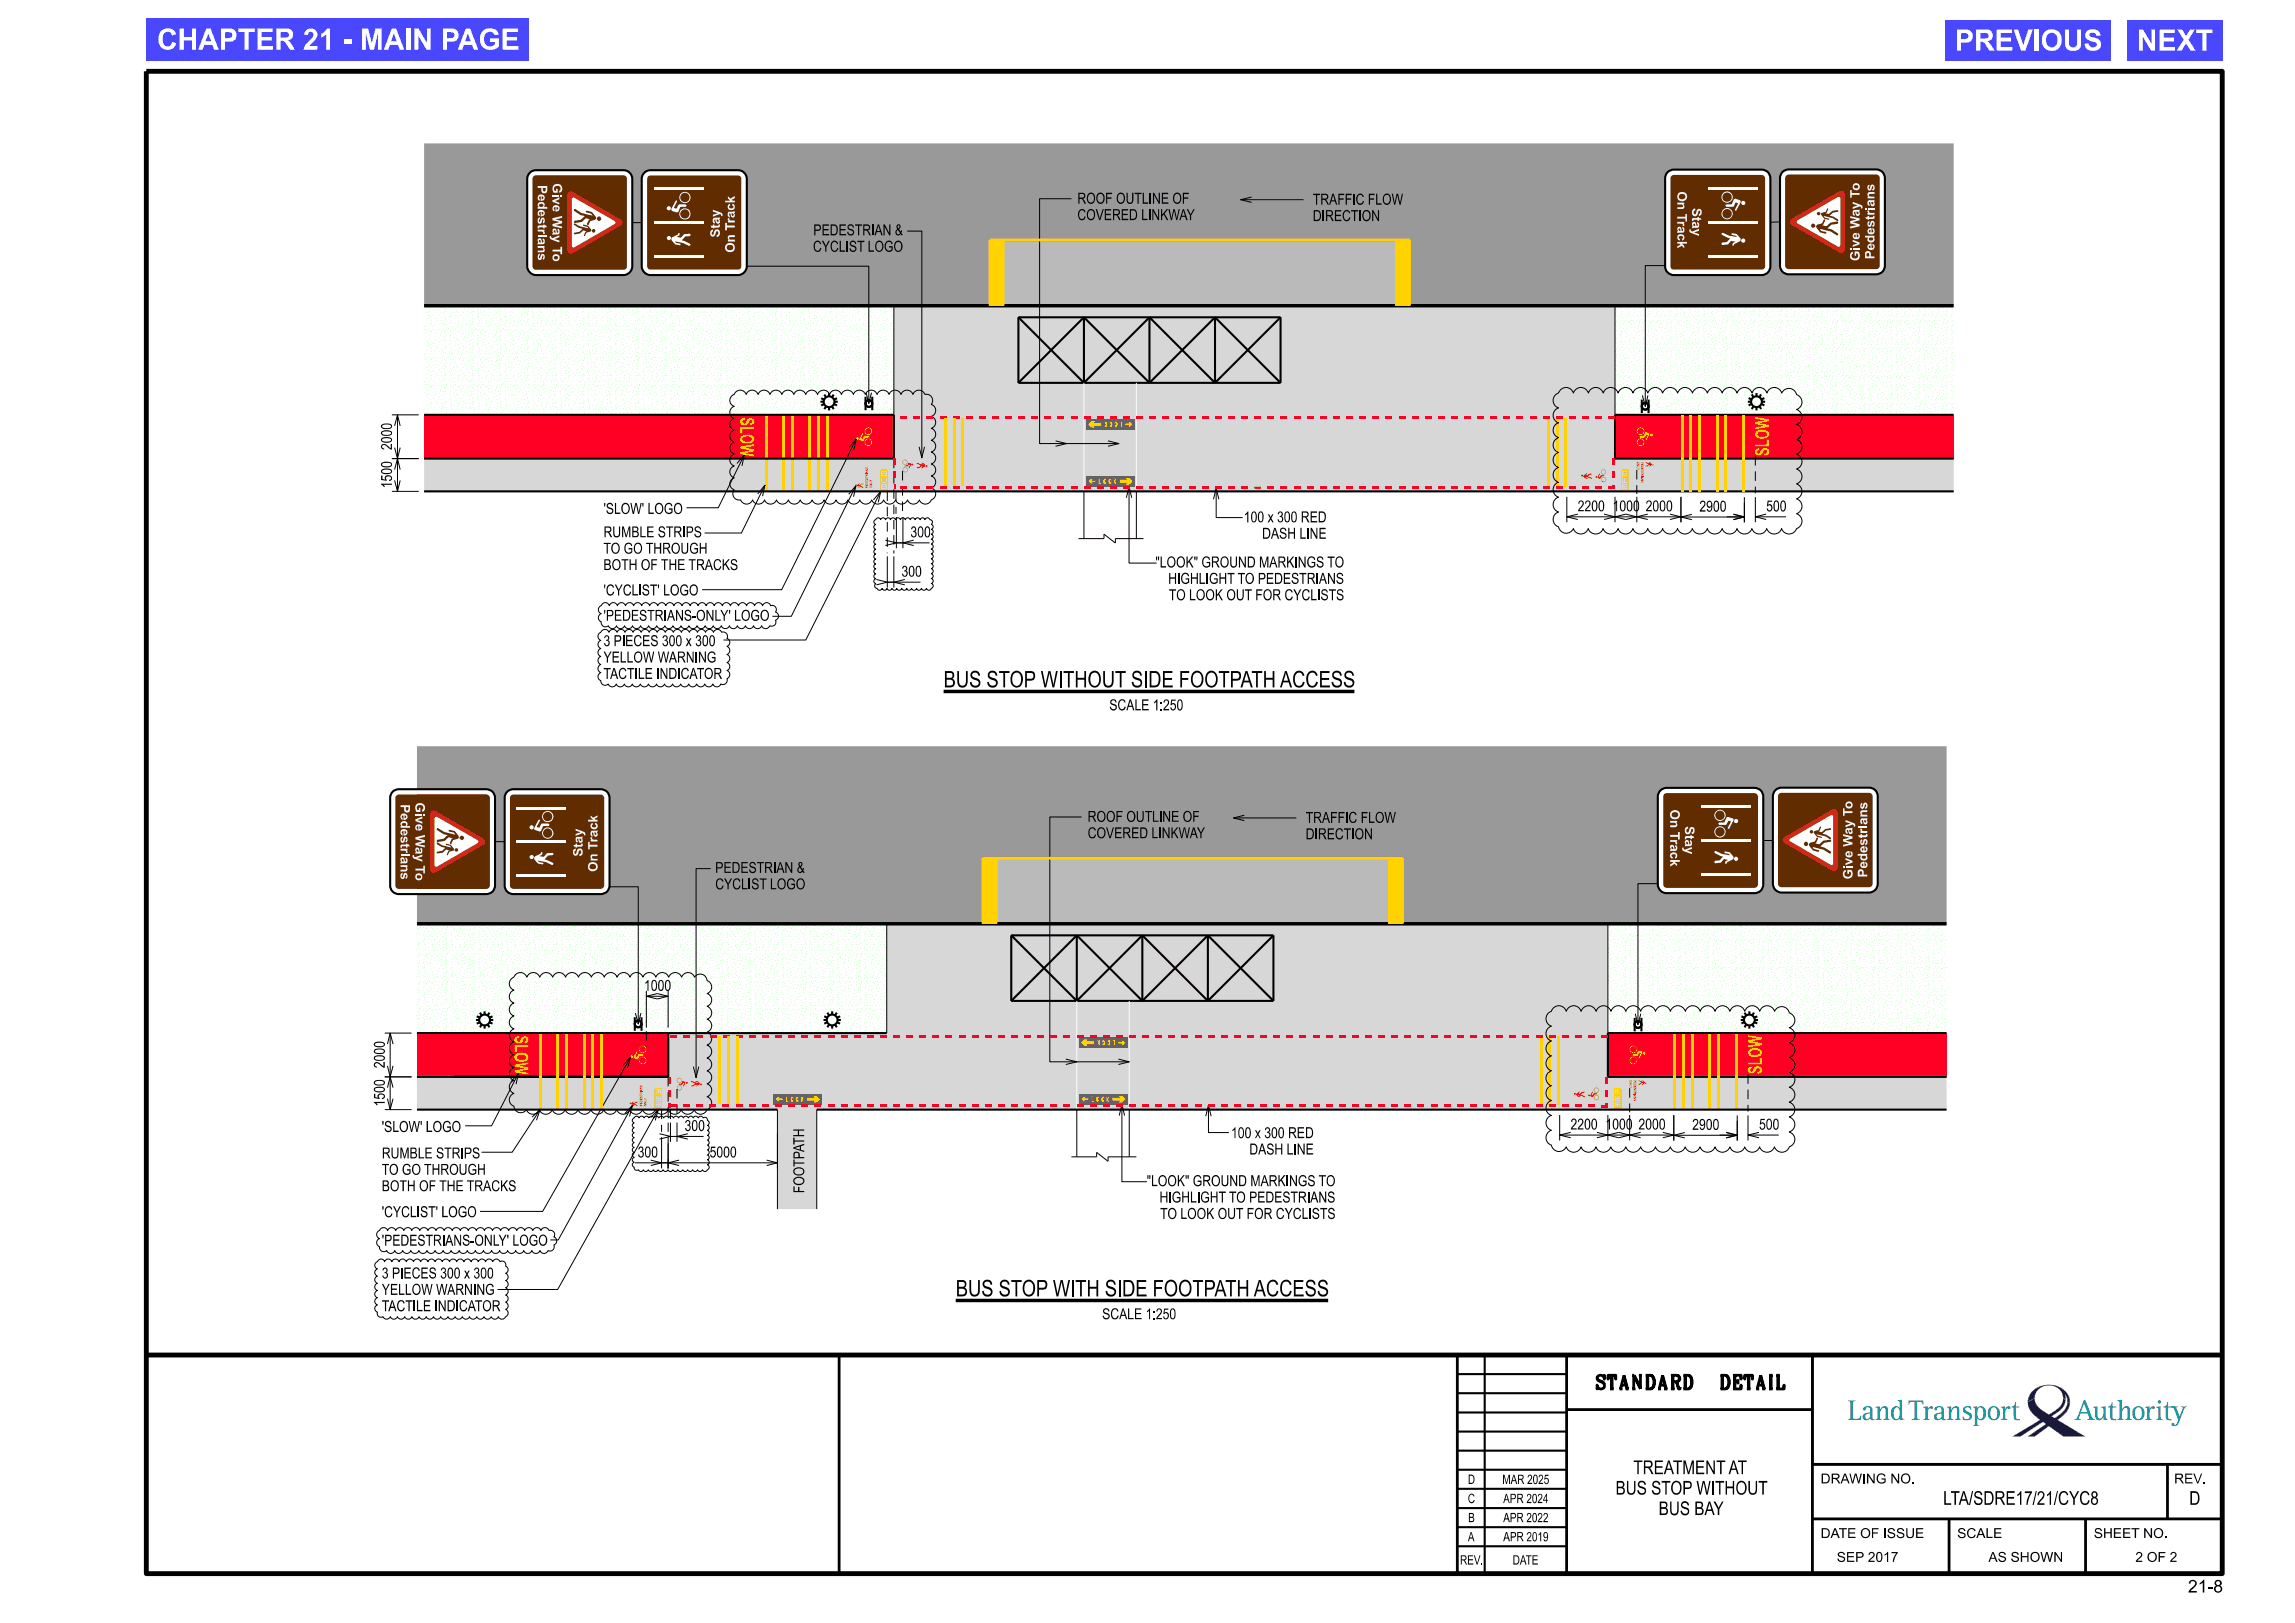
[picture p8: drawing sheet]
<svg xmlns="http://www.w3.org/2000/svg" width="420mm" height="297mm" viewBox="0 0 420 297" stroke-linecap="round" stroke-linejoin="round" font-family="sans-serif">
<defs><g id="words">
<g font-size="3.8" fill="#fff">
<text x="28.7" y="9.1">CHAPTER 21 - MAIN PAGE</text>
<text x="357.8" y="9.3">PREVIOUS</text>
<text x="391.1" y="9.3">NEXT</text>
</g>
<g font-size="3">
<text x="172.7" y="125.8">BUS STOP WITHOUT SIDE FOOTPATH ACCESS</text>
<text x="174.9" y="237.2">BUS STOP WITH SIDE FOOTPATH ACCESS</text>
</g>
<g font-size="2.5" fill="#ffd200">
<text x="135.5" y="76.4" transform="rotate(90 135.5 76.4)">SLOW</text>
<text x="323.7" y="83.5" transform="rotate(-90 323.7 83.5)">SLOW</text>
<text x="94.2" y="189.5" transform="rotate(90 94.2 189.5)">SLOW</text>
<text x="322.4" y="196.6" transform="rotate(-90 322.4 196.6)">SLOW</text>
</g>
<g font-size="2.5">
<text x="292.3" y="254.2">STANDARD</text>
<text x="313.9" y="254.2">DETAIL</text>
<text x="298.9" y="269.8">TREATMENT AT</text>
<text x="295.7" y="273.5">BUS STOP WITHOUT</text>
<text x="355.6" y="275.4">LTA/SDRE17/21/CYC8</text>
<text x="400.7" y="275.4">D</text>
<text x="303.5" y="277.3">BUS BAY</text>
</g>
<text font-size="2.3" x="400.4" y="291.4">21-8</text>
<g font-size="2">
<text x="197.2" y="40.3">COVERED LINKWAY</text>
<text x="197.2" y="37.3">ROOF OUTLINE OF</text>
<text x="240.3" y="40.5">DIRECTION</text>
<text x="240.3" y="37.5">TRAFFIC FLOW</text>
<text x="148.8" y="46.1">CYCLIST LOGO</text>
<text x="148.9" y="43.1">PEDESTRIAN &amp;</text>
<text x="71.7" y="82.4" transform="rotate(-90 71.7 82.4)">2000</text>
<text x="71.7" y="89.4" transform="rotate(-90 71.7 89.4)">1500</text>
<text x="110.4" y="94">'SLOW' LOGO</text>
<text x="227.6" y="95.6">100 x 300 RED</text>
<text x="288.7" y="93.6">2200</text>
<text x="295.1" y="93.6">1000</text>
<text x="301.2" y="93.6">2000</text>
<text x="110.4" y="101.3">TO GO THROUGH</text>
<text x="110.4" y="98.3">RUMBLE STRIPS</text>
<text x="231" y="98.6">DASH LINE</text>
<text x="110.4" y="104.3">BOTH OF THE TRACKS</text>
<text x="211.4" y="103.8">&quot;LOOK&quot; GROUND MARKINGS TO</text>
<text x="213.8" y="106.8">HIGHLIGHT TO PEDESTRIANS</text>
<text x="110.4" y="109">'CYCLIST' LOGO</text>
<text x="110.4" y="113.6">'PEDESTRIANS-ONLY' LOGO</text>
<text x="213.9" y="109.8">TO LOOK OUT FOR CYCLISTS</text>
<text x="110.4" y="118.2">3 PIECES 300 x 300</text>
<text x="110.4" y="124.2">TACTILE INDICATOR</text>
<text x="110.4" y="121.2">YELLOW WARNING</text>
<text x="203" y="130">SCALE 1:250</text>
<text x="199.1" y="153.4">COVERED LINKWAY</text>
<text x="199.1" y="150.4">ROOF OUTLINE OF</text>
<text x="239" y="153.6">DIRECTION</text>
<text x="239" y="150.6">TRAFFIC FLOW</text>
<text x="130.9" y="159.7">PEDESTRIAN &amp;</text>
<text x="130.9" y="162.7">CYCLIST LOGO</text>
<text x="117.9" y="181.3">1000</text>
<text x="70.4" y="195.5" transform="rotate(-90 70.4 195.5)">2000</text>
<text x="70.4" y="202.5" transform="rotate(-90 70.4 202.5)">1500</text>
<text x="225.3" y="208.3">100 x 300 RED</text>
<text x="287.4" y="206.7">2200</text>
<text x="293.8" y="206.7">1000</text>
<text x="299.8" y="206.7">2000</text>
<text x="69.9" y="215">TO GO THROUGH</text>
<text x="69.9" y="212">RUMBLE STRIPS</text>
<text x="129.9" y="211.8">5000</text>
<text x="228.6" y="211.3">DASH LINE</text>
<text x="69.9" y="218">BOTH OF THE TRACKS</text>
<text x="147.2" y="218.3" transform="rotate(-90 147.2 218.3)">FOOTPATH</text>
<text x="209.9" y="217.1">&quot;LOOK&quot; GROUND MARKINGS TO</text>
<text x="212.2" y="220.1">HIGHLIGHT TO PEDESTRIANS</text>
<text x="69.9" y="222.7">'CYCLIST' LOGO</text>
<text x="69.9" y="227.9">'PEDESTRIANS-ONLY' LOGO</text>
<text x="212.3" y="223.1">TO LOOK OUT FOR CYCLISTS</text>
<text x="69.9" y="233.9">3 PIECES 300 x 300</text>
<text x="69.9" y="239.9">TACTILE INDICATOR</text>
<text x="69.9" y="236.9">YELLOW WARNING</text>
<text x="201.7" y="241.4">SCALE 1:250</text>
</g>
<g font-size="1.8">
<text x="333.2" y="271.5">DRAWING NO.</text>
<text x="397.9" y="271.5">REV.</text>
<text x="333.2" y="281.5">DATE OF ISSUE</text>
<text x="358.2" y="281.5">SCALE</text>
<text x="383.2" y="281.5">SHEET NO.</text>
<text x="336.1" y="285.8">SEP 2017</text>
<text x="363.9" y="285.8">AS SHOWN</text>
<text x="390.8" y="285.8">2 OF 2</text>
</g>
<g font-size="1.7" fill="#f5f5f5">
<text x="98.4" y="33.9" transform="rotate(90 98.4 33.9)">Pedestrians</text>
<text x="101.1" y="33.5" transform="rotate(90 101.1 33.5)">Give Way To</text>
<text x="307" y="35" transform="rotate(90 307 35)">On Track</text>
<text x="309.7" y="38.1" transform="rotate(90 309.7 38.1)">Stay</text>
<text x="131.7" y="43.5" transform="rotate(-90 131.7 43.5)">Stay</text>
<text x="134.5" y="46.3" transform="rotate(-90 134.5 46.3)">On Track</text>
<text x="340.3" y="47.8" transform="rotate(-90 340.3 47.8)">Give Way To</text>
<text x="343" y="47.4" transform="rotate(-90 343 47.4)">Pedestrians</text>
<text x="73.3" y="147.2" transform="rotate(90 73.3 147.2)">Pedestrians</text>
<text x="76" y="146.8" transform="rotate(90 76 146.8)">Give Way To</text>
<text x="305.7" y="148.1" transform="rotate(90 305.7 148.1)">On Track</text>
<text x="308.4" y="151.2" transform="rotate(90 308.4 151.2)">Stay</text>
<text x="106.6" y="156.8" transform="rotate(-90 106.6 156.8)">Stay</text>
<text x="109.4" y="159.5" transform="rotate(-90 109.4 159.5)">On Track</text>
<text x="339" y="160.9" transform="rotate(-90 339 160.9)">Give Way To</text>
<text x="341.7" y="160.6" transform="rotate(-90 341.7 160.6)">Pedestrians</text>
</g>
<g font-size="1.7">
<text x="268.6" y="275.1">C</text>
<text x="268.6" y="271.6">D</text>
<text x="274.9" y="271.6">MAR 2025</text>
<text x="275.1" y="275.1">APR 2024</text>
<text x="268.7" y="278.6">B</text>
<text x="275.1" y="278.6">APR 2022</text>
<text x="267.2" y="286.3">REV.</text>
<text x="268.6" y="282">A</text>
<text x="275.1" y="282.1">APR 2019</text>
<text x="276.8" y="286.3">DATE</text>
</g>
<g font-size=".4" fill="#f00">
<text x="158.8" y="89.3" transform="rotate(-90 158.8 89.3)">PEDESTRIANS</text>
<text x="300.3" y="84.5" transform="rotate(90 300.3 84.5)">PEDESTRIANS</text>
<text x="298.2" y="197.6" transform="rotate(90 298.2 197.6)">ONLY</text>
<text x="299" y="197.6" transform="rotate(90 299 197.6)">PEDESTRIANS</text>
<text x="117.5" y="202.4" transform="rotate(-90 117.5 202.4)">PEDESTRIANS</text>
<text x="118.3" y="202.4" transform="rotate(-90 118.3 202.4)">ONLY</text>
</g>
</g></defs>
<path d="M77.6 75.9h86v8h-86z" fill-rule="evenodd" fill="#ff0024"/>
<path d="M295.5 75.9h.1" fill="none" stroke="#ff0024" stroke-width=".18"/>
<path d="M295.6 75.9h61.9v8h-61.9z" fill-rule="evenodd" fill="#ff0024"/>
<g fill="none" stroke="#0f0" stroke-width=".18">
<path d="M77.8 59.7v.1M77.9 56.7h.1M77.9 56.1h.1M78 57.2h.1M78.1 59.1v.1M78.3 59.7h.1M78.3 58.2v.1M78.3 56.2h.1M78.4 57.7h.1M78.5 57.1h.1M78.6 56.8h.1M78.7 59.6h.1"/>
<path d="M78.8 56.4h.1M78.8 58h-.1M78.9 58.9h-.1M78.9 57.2h.1M78.9 59.3h.1M79 58.6h.1M79.3 57.8h.1M79.3 56h.1M79.4 59.7h-.1M79.4 56.5v.1M79.6 59.4h.1M79.8 57.1h.1"/>
<path d="M79.8 58.9h.1M79.8 58.3h.1M79.9 59.7h.1M80 56.6h-.1M80.1 58.6h.1M80.1 56.1h.1M80.2 58h.1M80.4 59.3v.1M80.4 57.5h.1M80.5 56.8h.1M80.6 56.3h.1M80.8 59.7h-.1"/>
<path d="M80.8 57.3h.1M80.9 58.7h.1M80.9 58h.1M81 59.1v.1M81.1 56.5h.1M81.1 59.5h.1M81.2 56.9h.1M81.3 57.3h.1M81.3 58.6h.1M81.4 57.7h.1M81.4 59h.1M81.5 58.3h.1"/>
<path d="M81.5 56.4h.1M81.5 57h.1M81.6 59.4h.1M81.6 58.5h.1M81.8 59.9h.1M82.3 59.6v.1M82.3 59.2v.1M82.3 57.9h.1M82.4 56.9h.1M82.4 56.4h.1M82.5 58.2h.1M82.5 56h.1"/>
<path d="M82.5 57.3h.1M82.6 57.7h.1M82.6 59.5h.1M82.6 58.7h.1M82.6 59.1h.1M82.8 59.7v.1M82.9 56.7h.1M83 56.1h.1M83 57.2h.1M83.2 59.1v.1M83.3 59.7h.1M83.3 58.2v.1"/>
<path d="M83.3 56.2h.1M83.4 57.7h.1M83.5 57.1h.1M83.6 56.8h.1M83.7 59.6h.1M83.8 56.4h.1M83.8 58h.1M83.9 58.9h.1M83.9 57.2h.1M84 59.3h.1M84 58.6h.1M84.3 56h.1"/>
<path d="M84.3 57.8h.1M84.4 59.7h.1M84.5 56.5v.1M84.6 59.4h.1M84.8 58.3h.1M84.8 57.1h.1M84.9 58.9h-.1M84.9 59.7h.1M85 56.6h.1M85.1 58.6h.1M85.2 56.1h.1M85.3 58h.1"/>
<path d="M85.4 59.3v.1M85.5 57.5h-.1M85.5 56.8h.1M85.7 56.3h.1M85.8 59.7h.1M85.8 57.3h.1M85.9 58h.1M85.9 58.7h.1M86 59.1v.1M86.2 59.5h.1M86.2 56.5h.1M86.3 56.9h.1"/>
<path d="M86.3 57.3h.1M86.4 58.6h.1M86.4 57.7h.1M86.5 59h.1M86.5 58.3h.1M86.6 56.4h.1M86.6 57h.1M86.6 59.4h.1M86.7 58.5h.1M86.9 59.9h.1M87.3 59.6v.1M87.4 57.9h-.1"/>
<path d="M87.4 59.2v.1M87.4 56.9h.1M87.5 56.4h.1M87.5 58.2h.1M87.6 56h.1M87.6 57.3h-.1M87.6 57.7h.1M87.7 59.5h.1M87.7 58.7h.1M87.7 59.1h.1M87.9 59.7v.1M88 56.7h.1"/>
<path d="M88 56.1h.1M88.1 57.2h.1M88.2 59.1v.1M88.4 59.7h.1M88.4 58.2v.1M88.4 56.2h.1M88.4 57.7h.1M88.5 57.1h.1M88.7 56.8h.1M88.8 59.6h.1M88.9 56.4h.1M88.9 58h.1"/>
<path d="M88.9 58.9h.1M89 57.2h.1M89.1 59.2l-.1 .1M89.1 58.6h.1M89.4 57.8h.1M89.4 56h.1M89.4 59.7h.1M89.5 56.5v.1M89.7 59.4h.1M89.9 57.1h.1M89.9 58.3h.1M89.9 58.9h.1"/>
<path d="M90 59.7h.1M90 56.6h.1M90.2 58.6h.1M90.2 56.1h.1M90.3 58h.1M90.5 59.3v.1M90.5 57.5h.1M90.6 56.8h.1M90.7 56.3h.1M90.8 59.7h.1M90.9 57.3h.1M90.9 58h.1"/>
<path d="M91 58.7h.1M91.1 59.1v.1M91.2 56.5h.1M91.3 59.5h-.1M91.3 56.9h.1M91.4 57.3h.1M91.4 58.6h.1M91.5 57.7h.1M91.5 59h.1M91.5 58.3h.1M91.6 56.4h.1M91.7 59.4h.1"/>
<path d="M91.7 57h-.1M91.7 58.5h.1M91.9 59.9h.1M92.4 59.6v.1M92.4 57.9h.1M92.4 59.2v.1M92.5 56.9h.1M92.5 56.4h.1M92.6 58.2h.1M92.6 57.3h.1M92.6 56h.1M92.7 57.7h.1"/>
<path d="M92.7 58.7h.1M92.7 59.1h.1M92.7 59.5h.1M92.9 59.7v.1M93 56.7h.1M93.1 56.1h.1M93.2 57.2h.1M93.3 59.1v.1M93.4 59.7h.1M93.4 58.2v.1M93.4 56.2h.1M93.5 57.7h.1"/>
<path d="M93.6 57.1h.1M93.7 56.8h.1M93.8 59.6h.1M93.9 56.4h.1M93.9 58h.1M94 58.9h.1M94 57.2h.1M94.1 59.2v.1M94.1 58.6h.1M94.4 56h.1M94.5 57.8h.1M94.5 59.7h.1"/>
<path d="M94.5 56.5v.1M94.7 59.4h.1M94.9 57.1h.1M94.9 58.3h.1M94.9 58.9h.1M95 59.7h.1M95.1 56.6h.1M95.2 58.6h.1M95.3 56.1h.1M95.4 58h.1M95.5 59.3v.1M95.5 57.5h.1"/>
<path d="M95.6 56.8h.1M95.7 56.3h.1M95.9 59.7h.1M95.9 57.3h.1M96 58h.1M96 58.7h.1M96.1 59.1v.1M96.3 56.5h.1M96.3 59.5h.1M96.4 56.9h.1M96.4 57.3h.1M96.5 58.6h.1"/>
<path d="M96.5 57.7h.1M96.6 59h.1M96.6 58.3h.1M96.7 56.4h.1M96.7 57h.1M96.7 59.4h.1M96.8 58.5h.1M96.9 59.9h.1M97.4 59.6v.1M97.5 57.9h.1M97.5 59.2v.1M97.5 56.9h.1"/>
<path d="M97.5 56.4h.1M97.6 58.2h.1M97.6 57.3h.1M97.7 56h.1M97.7 57.7h.1M97.8 59.1h.1M97.8 59.5h.1M97.8 58.7h.1M98 59.7v.1M98.1 56.7h.1M98.1 56.1h.1M98.2 57.2h.1"/>
<path d="M98.4 59.1l-.1 .1M98.5 59.7h.1M98.5 56.2h.1M98.5 58.2v.1M98.6 57.7h-.1M98.7 57.1h.1M98.8 56.8h.1M98.9 59.6h.1M99 56.4h.1M99 58h.1M99 58.9h.1M99.1 57.2h.1"/>
<path d="M99.1 59.3h.1M99.2 58.6h.1M99.5 56h.1M99.5 57.8h.1M99.5 59.7h.1M99.6 56.5v.1M99.8 59.4h.1M100 57.1h.1M100 58.3h.1M100 58.9h.1M100.1 59.7h.1M100.1 56.6h.1"/>
<path d="M100.3 56.1h.1M100.3 58.6h.1M100.4 58h.1M100.6 59.3v.1M100.6 57.5h.1M100.6 56.8h.1M100.8 56.3h.1M100.9 59.7h.1M101 57.3h.1M101.1 58h.1M101.1 58.7h.1M101.2 59.1v.1"/>
<path d="M101.3 56.5h.1M101.4 59.5h-.1M101.4 56.9h.1M101.5 57.3h.1M101.5 58.6h.1M101.6 57.7h.1M101.6 59h.1M101.7 58.3h.1M101.7 56.4h.1M101.7 57h.1M101.8 59.4h-.1M101.8 58.5h.1"/>
<path d="M102 59.9h.1M102.4 59.6v.1M102.5 57.9h.1M102.5 59.2v.1M102.6 56.9h.1M102.6 56.4h.1M102.7 58.2h.1M102.7 57.3h.1M102.7 56.1h.1M102.8 57.7h.1M102.8 59.5h.1M102.8 59.1h.1"/>
<path d="M102.8 58.7h.1M103 59.7v.1M103.1 56.7h.1M103.2 56.1h.1M103.2 57.2h.1M103.4 59.1v.1M103.5 56.2h.1M103.5 58.2v.1M103.5 59.7h.1M103.6 57.7h.1M103.7 57.1h.1M103.8 56.8h.1"/>
<path d="M103.9 59.6h.1M104 56.4h.1M104 58h.1M104.1 58.9h.1M104.1 57.2h.1M104.2 59.3h.1M104.2 58.6h.1M104.6 56h.1M104.6 59.7h.1M104.6 57.8h.1M104.6 56.5v.1M104.8 59.4h.1"/>
<path d="M105 57.1h.1M105 58.9h.1M105 58.3h.1M105.1 59.7h.1M105.2 56.6h.1M105.3 56.1h.1M105.3 58.6h.1M105.4 58h.1M105.6 57.5h.1M105.6 59.3v.1M105.7 56.8h.1M105.8 56.3h.1"/>
<path d="M106 59.7h.1M106.1 57.3h-.1M106.1 58h.1M106.1 58.7h.1M106.2 59.1v.1M106.4 56.5h.1M106.4 59.5h.1M106.5 56.9h.1M106.5 57.3h.1M106.6 58.6h.1M106.6 57.7h.1M106.7 59h.1"/>
<path d="M106.7 58.3h.1M106.8 56.4h.1M106.8 57h.1M106.8 59.4h.1M106.9 58.5h.1M107 59.9h.1M107.5 59.6v.1M107.6 59.2v.1M107.6 57.9h.1M107.6 56.9h.1M107.6 56.4h.1M107.7 58.2h.1"/>
<path d="M107.7 57.3h.1M107.7 56.1h.1M107.8 57.7h.1M107.8 59.5h.1M107.8 59.1h.1M107.9 58.7h.1M108.1 59.7v.1M108.2 56.7h.1M108.2 56.1h.1M108.3 57.2h.1M108.4 59.1v.1M108.5 59.7h.1"/>
<path d="M108.5 58.2l.1 .1M108.6 56.2h.1M108.7 57.7h.1M108.8 57.1h.1M108.9 56.8h.1M109 59.6h.1M109 56.4h.1M109.1 58h-.1M109.1 58.9h.1M109.2 57.2h.1M109.2 59.3h.1M109.3 58.6h.1"/>
<path d="M109.6 56h.1M109.6 59.7h.1M109.6 57.8h.1M109.7 56.5v.1M109.9 59.4h.1M110.1 57.1h.1M110.1 58.3h.1M110.1 58.9h.1M110.2 59.7h.1M110.2 56.6h.1M110.4 58.6h.1M110.4 56.1h.1"/>
<path d="M110.5 58h.1M110.7 59.3v.1M110.7 57.5h.1M110.7 56.8h.1M110.9 56.3h.1M111 59.7h.1M111.1 57.3h.1M111.2 58h.1M111.2 58.7h.1M111.3 59.1v.1M111.4 56.5h.1M111.5 59.5h-.1"/>
<path d="M111.5 56.9h.1M111.6 57.3h.1M111.6 58.6h.1M111.7 57.7h.1M111.7 59h.1M111.8 58.3h.1M111.8 57h.1M111.8 56.4h.1M111.9 59.4h.1M111.9 58.5h.1M112.1 59.9h.1M112.5 59.6l.1 .1"/>
<path d="M112.6 59.2v.1M112.6 57.9h.1M112.7 56.9h.1M112.7 56.4h.1M112.8 58.2h.1M112.8 56.1h.1M112.8 57.3h.1M112.9 57.7h.1M112.9 59.5h.1M112.9 58.7h.1M112.9 59.1h.1M113.1 59.7v.1"/>
<path d="M113.2 56.7h.1M113.2 56.1h.1M113.3 57.2h.1M113.5 59.1v.1M113.6 59.7h.1M113.6 56.2h.1M113.6 58.2v.1M113.7 57.7h.1M113.8 57.1h.1M113.9 56.8h.1M114 59.6h.1M114.1 56.4h.1"/>
<path d="M114.1 58h.1M114.2 58.9h.1M114.2 57.2h.1M114.3 59.3h.1M114.3 58.6h.1M114.6 56h.1M114.7 59.7h.1M114.7 57.8h.1M114.8 56.5l-.1 .1M114.9 59.4h.1M115.1 58.3h.1M115.1 58.9h.1"/>
<path d="M115.1 57.1h.1M115.2 59.7h.1M115.3 56.6h.1M115.4 58.6h.1M115.5 56.1h.1M115.6 58h.1M115.7 59.3v.1M115.7 57.5h.1M115.8 56.8h.1M116 56.3h-.1M116.1 59.7h.1M116.1 57.3h.1"/>
<path d="M116.2 58.7h.1M116.2 58h.1M116.3 59.1v.1M116.5 56.5h.1M116.5 59.5h.1M116.6 56.9h.1M116.6 57.3h.1M116.7 58.6h.1M116.7 57.7h.1M116.8 59h.1M116.8 58.3h.1M116.9 57h.1"/>
<path d="M116.9 56.4h.1M116.9 59.4h.1M117 58.5h.1M117.1 59.9h.1M117.6 59.6v.1M117.7 59.2v.1M117.7 57.9h.1M117.7 56.9h.1M117.8 56.4h-.1M117.8 58.2h.1M117.8 57.3h.1M117.8 56h.1"/>
<path d="M117.9 57.7h.1M118 59.5h.1M118 58.7h.1M118 59.1h.1M118.1 59.7l.1 .1M118.3 56.1h.1M118.3 56.7h.1M118.4 57.2h.1M118.5 59.1v.1M118.6 59.7h.1M118.7 58.2v.1M118.7 56.2h.1"/>
<path d="M118.7 57.7h.1M118.9 57.1h.1M119 56.8h.1M119.1 59.6h.1M119.1 56.4h.1M119.2 58h-.1M119.3 58.9h-.1M119.3 57.2h.1M119.3 59.3h.1M119.4 58.6h.1M119.7 56h.1M119.7 59.7h.1"/>
<path d="M119.7 57.8h.1M119.8 56.5v.1M120 59.4h.1M120.2 58.3h.1M120.2 57.1h.1M120.2 58.9h.1M120.3 59.7h.1M120.3 56.6h.1M120.5 58.6h.1M120.5 56.1h.1M120.6 58h.1M120.8 59.3v.1"/>
<path d="M120.8 57.5h.1M120.9 56.8h-.1M121 56.3h.1M121.1 59.7h.1M121.2 57.3h.1M121.2 58.7h.1M121.3 58h-.1M121.4 59.1v.1M121.5 56.5h.1M121.5 59.5h.1M121.6 56.9h.1M121.7 57.3h.1"/>
<path d="M121.7 58.6h.1M121.8 57.7h.1M121.8 59h.1M121.8 58.3h.1M121.9 57h.1M121.9 56.4h.1M122 59.4h.1M122 58.5h.1M122.2 59.9h.1M122.6 59.6l.1 .1M122.7 59.2v.1M122.7 57.9h.1"/>
<path d="M122.8 56.9h.1M122.8 56.4h.1M122.9 58.2h.1M122.9 57.3h.1M122.9 56h.1M122.9 57.7h.1M123 59.5h.1M123 59.1h.1M123 58.7h.1M123.2 59.7v.1M123.3 56.7h.1M123.4 56.1h.1"/>
<path d="M123.4 57.2h.1M123.6 59.1v.1M123.7 59.7h.1M123.7 58.2v.1M123.7 56.2h.1M123.8 57.7h.1M123.9 57.1h.1M124 56.8h.1M124.1 59.6h.1M124.2 56.4h.1M124.2 58h.1M124.3 58.9h.1"/>
<path d="M124.3 57.2h.1M124.4 59.3h.1M124.4 58.6h.1M124.7 56h.1M124.8 57.8h.1M124.8 59.7h.1M124.8 56.5v.1M125 59.4h.1M125.2 58.3h.1M125.2 57.1h.1M125.2 58.9h.1M125.3 59.7h.1"/>
<path d="M125.4 56.6h.1M125.5 58.6h.1M125.6 56.1h.1M125.7 58h.1M125.8 59.3v.1M125.8 57.5h.1M125.9 56.8h.1M126 56.3h.1M126.2 59.7h.1M126.2 57.3h.1M126.3 58.7h.1M126.3 58h.1"/>
<path d="M126.4 59.1v.1M126.6 59.5h.1M126.6 56.5h.1M126.6 56.9h.1M126.7 57.3h.1M126.8 58.6h.1M126.8 57.7h.1M126.9 59h.1M126.9 58.3h.1M127 57h.1M127 56.4h.1M127 59.4h.1"/>
<path d="M127.1 58.5h.1M127.2 59.9h.1M127.7 59.6v.1M127.8 57.9h-.1M127.8 59.2v.1M127.8 56.9h.1M127.8 56.4h.1M127.9 58.2h.1M127.9 56h.1M128 57.3h-.1M128 57.7h.1M128 59.5h.1"/>
<path d="M128.1 59.1h.1M128.1 58.7h.1M128.2 59.7l.1 .1M128.4 56.7h.1M128.4 56.1h.1M128.5 57.2h.1M128.6 59.1v.1M128.7 59.7h.1M128.8 58.2v.1M128.8 56.2h.1M128.8 57.7h.1M128.9 57.1h.1"/>
<path d="M129.1 56.8h.1M129.2 59.6h.1M129.2 56.4h.1M129.3 58h.1M129.3 58.9h.1M129.4 57.2h.1M129.4 59.3h.1M129.4 58.6h.1M129.8 57.8h.1M129.8 56h.1M129.8 59.7h.1M129.9 56.5v.1"/>
<path d="M130.1 59.4h.1M130.2 57.1h.1M130.2 58.3h.1M130.3 58.9h.1M130.4 59.7h.1M130.4 56.6h.1M130.6 58.6h.1M130.6 56.1h.1M130.7 58h.1M130.8 59.3l.1 .1M130.9 57.5h.1M131 56.8h.1"/>
<path d="M131.1 56.3h.1M131.2 59.7h.1M131.3 57.3h.1M131.4 58h-.1M131.4 58.7h.1M131.5 59.1l-.1 .1M131.6 59.5h.1M131.6 56.5h.1M131.7 56.9h.1M131.8 57.3h.1M131.8 58.6h.1M131.9 57.7h.1"/>
<path d="M131.9 59h.1M131.9 58.3h.1M132 56.4h.1M132 59.4h.1M132 57h.1M132.1 58.5h.1M132.3 59.9h.1M132.8 59.6v.1M132.8 57.9h.1M132.8 59.2v.1M132.9 56.9h.1M132.9 56.4h.1"/>
<path d="M133 58.2h.1M133 56h.1M133 57.3h.1M133 57.7h.1M133.1 59.5h.1M133.1 58.7h.1M133.1 59.1h.1M133.3 59.7v.1M133.4 56.7h.1M133.5 56.1h.1M133.5 57.2h.1M133.7 59.1v.1"/>
<path d="M133.8 59.7h.1M133.8 58.2v.1M133.8 56.2h.1M133.9 57.7h.1M134 57.1h.1M134.1 56.8h.1M134.2 59.6h.1M134.3 56.4h.1M134.3 58h.1M134.4 58.9h.1M134.4 57.2h.1M134.5 59.2v.1"/>
<path d="M134.5 58.6h.1M134.8 56h.1M134.8 57.8h.1M134.9 59.7h.1M134.9 56.5v.1M135.1 59.4h.1M135.3 57.1h.1M135.3 58.3h.1M135.3 58.9h.1M135.4 59.7h.1M135.5 56.6h.1M135.6 58.6h.1"/>
<path d="M135.6 56.1h.1M135.7 58h.1M135.9 59.3v.1M135.9 57.5h.1M136 56.8h.1M136.1 56.3h.1M136.3 59.7h.1M136.3 57.3h.1M136.4 58h.1M136.4 58.7h.1M136.5 59.1v.1M136.7 56.5h.1"/>
<path d="M136.7 59.5h.1M136.8 56.9h.1M136.8 57.3h.1M136.9 58.6h.1M136.9 57.7h.1M136.9 59h.1M137 58.3h.1M137.1 56.4h.1M137.1 57h.1M137.1 59.4h.1M137.2 58.5h.1M137.3 59.9h.1"/>
<path d="M137.8 59.6v.1M137.9 57.9h-.1M137.9 59.2v.1M137.9 56.9h.1M137.9 56.4h.1M138 58.2h.1M138 57.3h.1M138 56h.1M138.1 57.7h.1M138.1 59.5h.1M138.1 58.7h.1M138.1 59.1h.1"/>
<path d="M138.4 59.7v.1M138.5 56.7h.1M138.5 56.1h.1M138.6 57.2h.1M138.7 59.1v.1M138.8 59.7h.1M138.9 58.2v.1M138.9 56.2h.1M138.9 57.7h.1M139 57.1h.1M139.2 56.8h.1M139.3 59.6h.1"/>
<path d="M139.3 56.4h.1M139.3 58h.1M139.4 58.9h.1M139.5 57.2h.1M139.5 59.2v.1M139.6 58.6h-.1M139.9 56h.1M139.9 57.8h.1M139.9 59.7h.1M140 56.5v.1M140.2 59.4h.1M140.4 57.1h.1"/>
<path d="M140.4 58.3h-.1M140.4 58.9h.1M140.5 59.7h.1M140.5 56.6h.1M140.7 58.6h.1M140.7 56.1h.1M140.8 58h.1M140.9 59.3l.1 .1M141 57.5h.1M141 56.8h.1M141.2 56.3h.1M141.3 59.7h.1"/>
<path d="M141.4 57.3h.1M141.4 58h.1M141.5 58.7h.1M141.6 59.1v.1M141.7 56.5h.1M141.7 59.5h.1M141.8 56.9h.1M141.9 57.3h.1M141.9 58.6h.1M142 57.7h.1M142 59h.1M142.1 58.3h-.1"/>
<path d="M142.1 56.4h.1M142.1 57h.1M142.1 59.4h.1M142.2 58.5h.1M142.4 59.9h.1M142.8 59.6v.1M142.9 57.9h.1M142.9 59.2v.1M142.9 56.9h.1M143 56.4h.1M143.1 58.2h.1M143.1 57.3h.1"/>
<path d="M143.1 56h.1M143.1 57.7h.1M143.2 59.1h.1M143.2 59.5h.1M143.2 58.7h.1M143.4 59.7v.1M143.5 56.7h.1M143.5 56.1h.1M143.6 57.2h.1M143.8 59.1v.1M143.9 59.7h.1M143.9 56.2h.1"/>
<path d="M143.9 58.2v.1M144 57.7h.1M144.1 57.1h.1M144.2 56.8h.1M144.3 59.6h.1M144.4 56.4h.1M144.4 58h.1M144.5 58.9h.1M144.5 57.2h.1M144.6 59.3h.1M144.6 58.6h.1M144.9 56h.1"/>
<path d="M145 57.8h-.1M145 59.7h.1M145 56.5v.1M145.2 59.4h.1M145.4 57.1h.1M145.4 58.9h.1M145.4 58.3h.1M145.5 59.7h.1M145.6 56.6h.1M145.7 58.6h.1M145.7 56.1h.1M145.8 58h.1"/>
<path d="M146 57.5h.1M146 59.3v.1M146.1 56.8h.1M146.2 56.3h.1M146.4 59.7h.1M146.4 57.3h.1M146.5 58h.1M146.5 58.7h.1M146.6 59.1v.1M146.8 56.5h.1M146.8 59.5h.1M146.9 56.9h.1"/>
<path d="M146.9 57.3h.1M147 58.6h.1M147 57.7h.1M147.1 59h.1M147.1 58.3h.1M147.1 56.4h.1M147.2 57h.1M147.2 59.4h.1M147.2 58.5h.1M147.4 59.9h.1M147.9 59.6v.1M148 57.9h.1"/>
<path d="M148 59.2v.1M148 56.9h.1M148 56.4h.1M148.1 58.2h.1M148.1 57.3h.1M148.1 56.1h.1M148.2 57.7h.1M148.2 59.5h.1M148.2 59.1h.1M148.3 58.7h.1M148.4 59.7v.1M148.6 56.7h.1"/>
<path d="M148.6 56.1h.1M148.7 57.2h.1M148.8 59.1v.1M148.9 58.2l.1 .1M148.9 56.2h.1M148.9 59.7h.1M149 57.7h.1M149.2 57.1h-.1M149.3 56.8h.1M149.4 59.6h.1M149.4 56.4h.1M149.5 58h-.1"/>
<path d="M149.5 58.9h.1M149.5 57.2h.1M149.6 59.3h.1M149.7 58.6h-.1M150 56h.1M150 59.7h.1M150 57.8h.1M150.1 56.5v.1M150.3 59.4h.1M150.5 57.1h.1M150.5 58.3h.1M150.5 58.9h.1"/>
<path d="M150.6 59.7h.1M150.6 56.6h.1M150.8 56.1h.1M150.8 58.6h.1M150.9 58h.1M151.1 57.5h.1M151.1 59.3v.1M151.1 56.8h.1M151.3 56.3h.1M151.4 59.7h.1M151.5 57.3h.1M151.5 58h.1"/>
<path d="M151.6 58.7h.1M151.7 59.1v.1M151.8 56.5h.1M151.8 59.5h.1M151.9 56.9h.1M152 57.3h-.1M152 58.6h.1M152.1 57.7h.1M152.1 59h.1M152.2 58.3h-.1M152.2 56.4h.1M152.2 57h.1"/>
<path d="M152.3 59.4h-.1M152.3 58.5h.1M152.5 59.9h.1M152.9 59.6v.1M153 57.9h.1M153 59.2v.1M153.1 56.9h.1M153.1 56.4h.1M153.1 58.2h.1M153.2 56.1h.1M153.2 57.3h-.1M153.2 57.7h.1"/>
<path d="M153.3 59.5h.1M153.3 59.1h.1M153.3 58.7h.1M153.5 59.7v.1M153.6 56.7h.1M153.6 56.1h.1M153.7 57.2h.1M153.9 59.1v.1M154 58.2v.1M154 59.7h.1M154 56.2h.1M154.1 57.7h.1"/>
<path d="M154.2 57.1h.1M154.3 56.8h.1M154.4 59.6h.1M154.5 56.4h.1M154.5 58h.1M154.6 58.9h.1M154.6 57.2h.1M154.7 59.3h.1M154.7 58.6h.1M155 56h.1M155 59.7h.1M155.1 57.8h-.1"/>
<path d="M155.1 56.5v.1M155.3 59.4h.1M155.5 57.1h.1M155.5 58.3h.1M155.5 58.9h.1M155.6 59.7h.1M155.6 56.6h.1M155.8 56.1h.1M155.8 58.6h.1M155.9 58h.1M156.1 59.3v.1M156.1 57.5h.1"/>
<path d="M156.2 56.8h.1M156.3 56.3h.1M156.5 59.7h.1M156.5 57.3h.1M156.6 58h.1M156.6 58.7h.1M156.7 59.1v.1M156.9 56.5h-.1M156.9 59.5h.1M157 56.9h.1M157 57.3h.1M157.1 58.6h.1"/>
<path d="M157.1 57.7h.1M157.2 59h.1M157.2 58.3h.1M157.3 57h.1M157.3 56.4h.1M157.3 59.4h.1M157.3 58.5h.1M157.5 59.9h.1M158 59.6v.1M158 59.2l.1 .1M158.1 57.9h-.1M158.1 56.9h.1"/>
<path d="M158.2 56.4h-.1M158.2 58.2h.1M158.2 57.3h.1M158.2 56.1h.1M158.3 57.7h.1M158.3 59.5h.1M158.4 58.7h.1M158.4 59.1h-.1M158.5 59.7v.1M158.7 56.7h.1M158.7 56.1h.1M158.8 57.2h.1"/>
<path d="M158.9 59.1v.1M159 59.7h.1M159.1 56.2h.1M159.1 58.2v.1M159.1 57.7h.1M159.2 57.1h.1M159.4 56.8h.1M159.5 59.6h.1M159.5 56.4h.1M159.6 58h-.1M159.6 58.9h.1M159.7 57.2h.1"/>
<path d="M159.7 59.3h.1M159.7 58.6h.1M160.1 56h.1M160.1 59.7h.1M160.1 57.8h.1M160.2 56.5v.1M160.4 59.4h.1M160.5 58.3h.1M160.5 58.9h.1M160.6 57.1h.1M160.7 59.7h.1M160.7 56.6h.1"/>
<path d="M160.9 58.6h.1M160.9 56.1h.1M161 58h.1M161.1 59.3v.1M161.2 57.5h.1M161.3 56.8h-.1M161.4 56.3h.1M161.5 59.7h.1M161.6 57.3h.1M161.6 58.7h.1M161.6 58h.1M161.7 59.1v.1"/>
<path d="M161.9 56.5h.1M161.9 59.5h.1M162 56.9h.1M162.1 57.3h.1M162.1 58.6h.1M162.2 57.7h.1M162.2 59h.1M162.2 58.3h.1M162.3 57h.1M162.3 56.4h.1M162.3 59.4h.1M162.4 58.5h.1"/>
<path d="M162.6 59.9h.1M163 59.6l.1 .1M163.1 59.2v.1M163.1 57.9h.1M163.2 56.9h.1M163.2 56.4h.1M163.3 58.2h.1M163.3 57.3h.1M163.3 56h.1M163.3 57.7h.1M163.4 59.5h.1M163.4 58.7h.1"/>
<path d="M163.4 59.1h.1M295.6 57h-.1M295.6 56h.1M295.6 57.3h.1M295.7 56.6h.1M295.7 59.3h.1M295.7 59.8h.1M295.8 57.7h.1M295.8 56.8v.1M295.9 58.6v.1M295.9 58.8v.1M296 58.2h.1"/>
<path d="M296.3 58.5h.1M296.5 58h.1M296.5 57.6h.1M296.5 56.2v.1M296.6 58.9h.1M296.6 59.8h.1M296.7 56.6h.1M296.7 59.4h.1M296.8 56.1h.1M296.8 57.8v.1M296.8 57.5h.1M296.8 57h.1"/>
<path d="M296.9 58.6h.1M297 58.1h.1M297.1 59.1v.1M297.2 59.5h.1M297.3 58.8h.1M297.4 57.5h.1M297.5 58h.1M297.5 56.6h.1M297.5 59.6h.1M297.6 58.6h.1M297.6 56v.1M298 57.9v.1"/>
<path d="M298 59.7v.1M298 58.9h.1M298 56.3v.1M298.1 57.3h.1M298.2 57.6h.1M298.2 56.9h.1M298.2 59h.1M298.5 58.7h.1M298.6 56.1h.1M298.6 59.4h.1M298.6 58.1h.1M298.7 59.9v.1"/>
<path d="M298.8 57.7h.1M298.9 58.7h.1M299 59.2h.1M299 56.7h.1M299.1 57.3h-.1M299.1 58h.1M299.2 60h.1M299.4 56.9h-.1M299.4 59.5h.1M299.4 58.7h.1M299.5 56.4h.1M299.6 57.7h.1"/>
<path d="M299.9 59.7h.1M300 58.8h.1M300 58h.1M300.1 59.2h-.1M300.1 56.3h.1M300.2 57h-.1M300.2 57.5h.1M300.4 58.5v.1M300.4 59.9h.1M300.4 57.8v.1M300.6 59.1h.1M300.6 57h.1"/>
<path d="M300.6 56h.1M300.7 57.3h.1M300.7 56.6h.1M300.7 59.3h.1M300.8 59.8h.1M300.8 57.7h.1M300.9 56.8v.1M300.9 58.6v.1M301 58.8v.1M301.1 58.2h.1M301.3 58.5h.1M301.5 58h.1"/>
<path d="M301.6 56.2v.1M301.6 57.6h.1M301.6 58.9h.1M301.7 59.8h.1M301.7 56.6h.1M301.8 59.4h.1M301.8 56.1h.1M301.9 57.8v.1M301.9 57.5h.1M301.9 57h.1M301.9 58.6h.1M302.1 58.1h.1"/>
<path d="M302.2 59.1l-.1 .1M302.2 59.5h.1M302.3 58.8h.1M302.5 57.5h-.1M302.6 58h.1M302.6 56.6h.1M302.6 59.6h.1M302.6 58.6h.1M302.6 56v.1M303 57.9v.1M303.1 59.7v.1M303.1 58.9h.1"/>
<path d="M303.1 56.3v.1M303.1 57.3h.1M303.2 57.6h.1M303.3 56.9h.1M303.3 59h.1M303.5 58.7h.1M303.6 59.4h.1M303.6 56.1h.1M303.6 58.1h.1M303.7 59.9v.1M303.9 57.7h.1M303.9 58.7h.1"/>
<path d="M304.1 59.2h.1M304.1 56.7h.1M304.1 57.3h.1M304.2 58h.1M304.2 60h.1M304.4 56.9h.1M304.4 59.5h.1M304.5 56.4h.1M304.5 58.7h.1M304.7 57.7h.1M304.9 59.7h.1M305 58.8h.1"/>
<path d="M305.1 58h-.1M305.1 59.2h.1M305.2 56.3h.1M305.2 57h.1M305.3 57.5h.1M305.4 58.5v.1M305.4 59.9h.1M305.5 57.8v.1M305.6 59.1h.1M305.7 57h-.1M305.7 56h.1M305.7 57.3h.1"/>
<path d="M305.8 59.3h.1M305.8 56.6h.1M305.8 59.8h.1M305.9 57.7h.1M305.9 56.8v.1M306 58.6v.1M306 58.8v.1M306.1 58.2h.1M306.4 58.5h.1M306.6 58h.1M306.6 56.2v.1M306.6 57.6h.1"/>
<path d="M306.7 58.9h.1M306.7 59.8h.1M306.8 56.6h.1M306.8 59.4h.1M306.9 56.1h.1M306.9 57.5h.1M306.9 57.8v.1M306.9 57h.1M307 58.6h.1M307.1 58.1h.1M307.2 59.1v.1M307.3 59.5h.1"/>
<path d="M307.4 58.8h.1M307.5 57.5h.1M307.6 58h.1M307.6 56.6h.1M307.6 59.6h.1M307.7 58.6h.1M307.7 56v.1M308 57.9v.1M308.1 59.7v.1M308.1 56.3h.1M308.1 58.9h.1M308.2 57.3h.1"/>
<path d="M308.3 57.6h.1M308.3 56.9h.1M308.3 59h.1M308.6 58.7h.1M308.6 59.4h.1M308.7 56.1h.1M308.7 58.1h.1M308.8 59.9v.1M308.9 57.7h.1M309 58.7h.1M309.1 59.2h.1M309.1 56.7h.1"/>
<path d="M309.1 57.3h.1M309.2 58h.1M309.3 60h.1M309.5 56.9h-.1M309.5 59.5h.1M309.6 56.4h.1M309.6 58.7h.1M309.7 57.7h.1M310 59.7h.1M310.1 58.8h.1M310.1 58h.1M310.2 59.2h.1"/>
<path d="M310.2 56.3h.1M310.2 57h.1M310.3 57.5h.1M310.4 58.5v.1M310.5 59.9h.1M310.5 57.8v.1M310.7 59.1h.1M310.7 57h.1M310.7 56h.1M310.8 57.3h.1M310.8 56.6h.1M310.9 59.8h.1"/>
<path d="M310.9 59.3h.1M310.9 57.7h.1M311 56.8v.1M311 58.6v.1M311 58.8v.1M311.2 58.2h.1M311.4 58.5h.1M311.6 58h.1M311.7 56.2v.1M311.7 57.6h.1M311.7 58.9h.1M311.7 59.8h.1"/>
<path d="M311.8 56.6h.1M311.9 59.4h.1M311.9 56.1h.1M312 57.5h.1M312 57.9h.1M312 57h.1M312 58.6h.1M312.2 58.1h.1M312.2 59.1v.1M312.3 59.5h.1M312.4 58.8h.1M312.5 57.5h.1"/>
<path d="M312.7 58h.1M312.7 59.6h.1M312.7 56.6h.1M312.7 58.6h.1M312.8 56l-.1 .1M313.1 57.9v.1M313.2 56.3h.1M313.2 58.9h.1M313.2 59.7v.1M313.2 57.3h.1M313.4 57.6h-.1M313.4 56.9h.1"/>
<path d="M313.4 59h.1M313.7 58.7h-.1M313.7 59.4h.1M313.7 56.1h.1M313.7 58.1h.1M313.8 59.9v.1M314 57.7h.1M314 58.7h.1M314.1 59.2h.1M314.2 56.7h.1M314.2 57.3h.1M314.3 58h.1"/>
<path d="M314.3 60h.1M314.5 59.5h.1M314.5 56.9h.1M314.6 56.4h.1M314.6 58.7h.1M314.8 57.7h.1M315 59.7h.1M315.1 58h.1M315.1 58.8h.1M315.2 59.2h.1M315.3 56.3h.1M315.3 57h.1"/>
<path d="M315.4 57.5h.1M315.5 58.5v.1M315.5 59.9h.1M315.6 57.8v.1M315.7 59.1h.1M315.7 57h.1M315.8 56h.1M315.8 57.3h.1M315.9 56.6h.1M315.9 59.8h.1M315.9 59.3h.1M316 57.7h-.1"/>
<path d="M316 56.9h.1M316.1 58.6v.1M316.1 58.8v.1M316.2 58.2h.1M316.5 58.5h.1M316.7 58h.1M316.7 56.2v.1M316.7 57.6h.1M316.8 59.8h.1M316.8 58.9h.1M316.9 56.6h.1M316.9 59.4h.1"/>
<path d="M317 56.1h.1M317 57.5h.1M317 57.9h.1M317 57h.1M317.1 58.6h.1M317.2 58.1h.1M317.3 59.1v.1M317.4 59.5h.1M317.5 58.8h.1M317.6 57.5h.1M317.7 56.6h.1M317.7 58h.1"/>
<path d="M317.7 59.6h.1M317.8 58.6h.1M317.8 56v.1M318.1 57.9v.1M318.2 56.3h.1M318.2 59.8h.1M318.2 58.9h.1M318.3 57.3h.1M318.4 57.6h.1M318.4 56.9h.1M318.4 59h.1M318.7 58.7h.1"/>
<path d="M318.8 59.4h.1M318.8 58.1h.1M318.8 56.1h.1M318.8 59.9v.1M319 57.7h.1M319.1 58.7h.1M319.2 59.2h.1M319.2 57.3h.1M319.2 56.7h.1M319.3 58h.1M319.4 60h.1M319.5 59.5h.1"/>
<path d="M319.6 56.9h-.1M319.7 56.4h.1M319.7 58.7h.1M319.8 57.7h.1M320 59.7h.1M320.2 58h.1M320.2 58.8h.1M320.3 59.2h.1M320.3 56.3h.1M320.3 57h.1M320.4 57.5h.1M320.6 58.5l-.1 .1"/>
<path d="M320.6 59.9h.1M320.6 57.8v.1M320.8 59.1h.1M320.8 57h.1M320.8 56h.1M320.9 57.3h.1M320.9 56.6h.1M321 59.8h.1M321 59.3h.1M321 57.7h.1M321.1 56.9h.1M321.1 58.6v.1"/>
<path d="M321.2 58.8l-.1 .1M321.2 58.2h.1M321.5 58.5h.1M321.7 58h.1M321.8 57.6h.1M321.8 56.2v.1M321.8 59.8h.1M321.8 58.9h.1M321.9 56.6h.1M321.9 59.4h.1M322 56.1h.1M322.1 57.9h.1"/>
<path d="M322.1 57h.1M322.1 57.5h.1M322.1 58.6h.1M322.3 58.1h.1M322.3 59.1v.1M322.4 59.5h.1M322.5 58.8h.1M322.6 57.5h.1M322.8 58h.1M322.8 56.6h.1M322.8 59.6h.1M322.8 58.6h.1"/>
<path d="M322.9 56v.1M323.2 57.9v.1M323.3 58.9h.1M323.3 56.3h.1M323.3 59.8h.1M323.3 57.3h.1M323.5 57.6h-.1M323.5 56.9h.1M323.5 59h.1M323.7 58.7h.1M323.8 59.4h.1M323.8 58.1h.1"/>
<path d="M323.8 56.1h.1M323.9 59.9v.1M324.1 57.7h.1M324.1 58.7h.1M324.2 59.2h.1M324.3 57.3h.1M324.3 56.7h.1M324.4 58h.1M324.4 60h.1M324.6 56.9h.1M324.6 59.5h.1M324.7 58.7h.1"/>
<path d="M324.7 56.4h.1M324.9 57.7h.1M325.1 59.7h.1M325.2 58.8h.1M325.3 58h-.1M325.3 59.2h.1M325.4 57h.1M325.4 56.3h.1M325.5 57.5h.1M325.6 59.9h.1M325.6 58.5v.1M325.7 57.8v.1"/>
<path d="M325.8 59.1h.1M325.8 57h.1M325.9 56h.1M325.9 57.3h.1M326 56.6h.1M326 59.3h.1M326 59.8h.1M326.1 57.7h.1M326.1 56.8v.1M326.2 58.6v.1M326.2 58.8v.1M326.3 58.2h.1"/>
<path d="M326.6 58.5h.1M326.7 58h.1M326.8 57.6h.1M326.8 56.2v.1M326.9 58.9h.1M326.9 59.8h.1M327 56.6h.1M327 59.4h.1M327.1 56.1h.1M327.1 57.9h.1M327.1 57h.1M327.1 57.5h.1"/>
<path d="M327.2 58.6h.1M327.3 58.1h.1M327.4 59.1v.1M327.4 59.5h.1M327.6 58.8h.1M327.7 57.5h.1M327.8 58h.1M327.8 59.6h.1M327.8 56.6h.1M327.9 58.6h.1M327.9 56v.1M328.2 57.9l.1 .1"/>
<path d="M328.3 58.9h.1M328.3 56.3h.1M328.3 59.8h.1M328.4 57.2v.1M328.5 57.6h.1M328.5 56.9h.1M328.5 59h.1M328.8 58.7h.1M328.9 59.4h.1M328.9 58.1h.1M328.9 56.1h.1M329 59.9l-.1 .1"/>
<path d="M329.1 57.7h.1M329.1 58.7h.1M329.3 57.3h.1M329.3 56.7h.1M329.3 59.2h.1M329.4 58h.1M329.5 60h.1M329.6 56.9h.1M329.7 59.5h.1M329.7 58.7h.1M329.8 56.4h.1M329.9 57.7h.1"/>
<path d="M330.2 59.7h.1M330.3 58.8h.1M330.3 58h.1M330.3 59.2h.1M330.4 57h.1M330.4 56.3h.1M330.5 57.5h.1M330.7 59.9h.1M330.7 58.5v.1M330.7 57.8v.1M330.9 57h.1M330.9 59.1h.1"/>
<path d="M330.9 56h.1M331 57.3h.1M331 56.6h.1M331 59.3h.1M331.1 59.8h.1M331.1 57.7h.1M331.2 56.8v.1M331.2 58.7h.1M331.3 58.8v.1M331.4 58.2h.1M331.6 58.5h.1M331.8 58h.1"/>
<path d="M331.9 57.6h.1M331.9 56.2v.1M331.9 58.9h.1M332 59.8h-.1M332 56.6h.1M332.1 59.4h.1M332.1 56.1h.1M332.2 57.8v.1M332.2 57h.1M332.2 57.5h.1M332.2 58.6h.1M332.4 58.1h.1"/>
<path d="M332.4 59.1v.1M332.5 59.5h.1M332.6 58.8h.1M332.7 57.5h.1M332.8 58h.1M332.9 56.6h.1M332.9 59.6h.1M332.9 58.6h.1M333 56v.1M333.3 57.9v.1M333.3 56.3h.1M333.4 59.7v.1"/>
<path d="M333.4 58.9h-.1M333.5 57.2l-.1 .1M333.6 56.9h.1M333.6 57.6h-.1M333.6 59h.1M333.8 58.7h.1M333.9 59.4h.1M333.9 56.1h.1M333.9 58.1h.1M334 59.9v.1M334.2 57.7h.1M334.2 58.7h.1"/>
<path d="M334.4 56.7h.1M334.4 57.3h.1M334.4 59.2h.1M334.5 58h.1M334.6 60h-.1M334.7 56.9h.1M334.7 59.5h.1M334.8 58.7h.1M334.8 56.4h.1M335 57.7h.1M335.2 59.7h.1M335.3 58.8h.1"/>
<path d="M335.3 58h.1M335.4 59.2h.1M335.5 57h.1M335.5 56.3h.1M335.6 57.5h.1M335.7 58.5v.1M335.7 59.9h.1M335.8 57.8l-.1 .1M335.9 59.1h.1M335.9 57h.1M336 56h.1M336 57.3h.1"/>
<path d="M336.1 56.6h.1M336.1 59.3h.1M336.1 59.8h.1M336.2 57.7h.1M336.2 58.7h.1M336.2 56.8v.1M336.3 58.8v.1M336.4 58.2h.1M336.7 58.5h.1M336.8 58h.1M336.9 56.2v.1M336.9 57.6h.1"/>
<path d="M337 58.9h.1M337 59.8h.1M337.1 56.6h.1M337.1 59.4h.1M337.1 56.1h.1M337.2 57.8v.1M337.2 57.5h.1M337.2 57h.1M337.3 58.6h.1M337.4 58.1h.1M337.5 59.1v.1M337.6 59.5h.1"/>
<path d="M337.6 58.8h.1M337.8 57.5h.1M337.9 58h.1M337.9 56.6h.1M337.9 59.6h.1M338 58.6h.1M338 56v.1M338.3 57.9v.1M338.4 56.3h.1M338.4 59.7v.1M338.4 58.9h.1M338.5 57.2v.1"/>
<path d="M338.6 56.9h.1M338.6 57.6h.1M338.6 59h.1M338.9 58.7h.1M338.9 56.1h.1M339 59.4h.1M339 58.1h.1M339.1 59.9v.1M339.2 57.7h.1M339.3 58.7h-.1M339.4 56.7h.1M339.4 59.2h.1"/>
<path d="M339.4 57.3h.1M339.5 58h.1M339.6 60h.1M339.7 56.9h.1M339.8 59.5h.1M339.8 58.7h.1M339.9 56.4h.1M340 57.7h.1M340.3 59.7h.1M340.4 58.8h.1M340.4 58h.1M340.4 59.2h.1"/>
<path d="M340.5 57h.1M340.5 56.3h.1M340.6 57.5h.1M340.7 58.5v.1M340.8 59.9h.1M340.8 57.9h.1M341 57h.1M341 59.1h.1M341 56h.1M341.1 57.3h.1M341.1 56.6h.1M341.1 59.3h.1"/>
<path d="M341.2 59.8h.1M341.2 57.7h.1M341.3 56.8v.1M341.3 58.6v.1M341.3 58.8v.1M341.4 58.2h.1M341.7 58.5h.1M341.9 58h.1M342 56.2l-.1 .1M342 57.6h.1M342 58.9h.1M342.1 59.8h.1"/>
<path d="M342.1 56.6h.1M342.2 59.4h.1M342.2 56.1h.1M342.3 57.8v.1M342.3 57.5h.1M342.3 57h.1M342.3 58.6h.1M342.4 58.1h.1M342.5 59.1v.1M342.6 59.5h.1M342.7 58.8h.1M342.8 57.5h.1"/>
<path d="M343 58h.1M343 56.6h.1M343 59.6h.1M343 58.6h.1M343 56v.1M343.4 57.9v.1M343.5 59.7v.1M343.5 58.9h.1M343.5 56.3l-.1 .1M343.5 57.3h.1M343.6 56.9h.1M343.6 57.6h.1"/>
<path d="M343.7 59h.1M343.9 58.7h.1M344 56.1h.1M344 59.4h.1M344 58.1h.1M344.1 59.9v.1M344.3 57.7h.1M344.3 58.7h.1M344.5 59.2h.1M344.5 56.7h.1M344.5 57.3h.1M344.6 58h.1"/>
<path d="M344.6 60h.1M344.8 56.9h.1M344.8 59.5h.1M344.9 58.7h.1M344.9 56.4h.1M345.1 57.7h.1M345.3 59.7h.1M345.4 58.8h.1M345.4 58h.1M345.5 59.2h.1M345.6 56.3h.1M345.6 57h.1"/>
<path d="M345.7 57.5h.1M345.8 58.5v.1M345.8 57.9h.1M345.8 59.9h.1M346 57h.1M346 59.1h.1M346.1 56h.1M346.1 57.3h.1M346.1 56.6h.1M346.2 59.3h.1M346.2 59.8h.1M346.3 57.7h.1"/>
<path d="M346.3 56.8v.1M346.4 58.6l-.1 .1M346.4 58.8v.1M346.5 58.2h.1M346.8 58.5h.1M347 58h.1M347 56.2v.1M347 57.6h.1M347.1 58.9h.1M347.1 59.8h.1M347.2 56.6h.1M347.2 59.4h.1"/>
<path d="M347.2 56.1h.1M347.3 57.8v.1M347.3 57.5h.1M347.3 57h.1M347.4 58.6h.1M347.5 58.1h.1M347.6 59.1v.1M347.7 59.5h.1M347.7 58.8h.1M347.9 57.5h.1M348 58h.1M348 56.6h.1"/>
<path d="M348 59.6h.1M348.1 58.6h.1M348.1 56v.1M348.4 57.9v.1M348.5 59.7v.1M348.5 58.9h.1M348.5 56.3v.1M348.6 57.3h.1M348.7 57.6h.1M348.7 56.9h.1M348.7 59h.1M349 58.7h.1"/>
<path d="M349 59.4h.1M349 56.1h.1M349.1 58.1h.1M349.1 59.9v.1M349.3 57.7h.1M349.4 58.7h-.1M349.5 59.2h.1M349.5 56.7h.1M349.5 57.3h.1M349.6 58h.1M349.7 60h.1M349.8 56.9h.1"/>
<path d="M349.9 59.5h.1M350 56.4h.1M350 58.7h-.1M350.1 57.7h.1M350.3 59.7h.1M350.5 58.8h.1M350.5 58h.1M350.6 59.2h-.1M350.6 56.3h.1M350.6 57h.1M350.7 57.5h.1M350.8 58.5v.1"/>
<path d="M350.9 59.9h.1M350.9 57.8v.1M351.1 59.1h.1M351.1 57h.1M351.1 56h.1M351.2 57.3h.1M351.2 56.6h.1M351.2 59.3h.1M351.3 59.8h.1M351.3 57.7h.1M351.4 56.8v.1M351.4 58.6v.1"/>
<path d="M351.4 58.8v.1M351.5 58.2h.1M351.8 58.5h.1M352 58h.1M352.1 56.2v.1M352.1 57.6h.1M352.1 58.9h.1M352.1 59.8h.1M352.2 56.6h.1M352.3 59.4h.1M352.3 56.1h.1M352.4 57h.1"/>
<path d="M352.4 57.5h.1M352.4 57.8v.1M352.4 58.6h.1M352.6 58.1h.1M352.6 59.1v.1M352.7 59.5h.1M352.8 58.8h.1M352.9 57.5h.1M353.1 58h.1M353.1 59.6h.1M353.1 56.6h.1M353.1 58.6h.1"/>
<path d="M353.1 56v.1M353.5 57.9v.1M353.6 59.7v.1M353.6 56.3h.1M353.6 58.9h.1M353.6 57.3h.1M353.7 57.6h.1M353.8 56.9h.1M353.8 59h.1M354 58.7h.1M354.1 59.4h.1M354.1 56.1h.1"/>
<path d="M354.1 58.1h.1M354.2 59.9v.1M354.4 57.7h.1M354.4 58.7h.1M354.5 59.2h.1M354.6 56.7h-.1M354.6 57.3h.1M354.7 58h.1M354.7 60h.1M354.9 56.9h.1M354.9 59.5h.1M355 56.4h.1"/>
<path d="M355 58.7h.1M355.1 57.7h.1M355.4 59.7h.1M355.5 58.8h.1M355.5 58h.1M355.6 59.2h.1M355.6 56.3h.1M355.7 57h.1M355.8 57.5h.1M355.9 58.5v.1M355.9 59.9h.1M356 57.8l-.1 .1"/>
<path d="M356.1 59.1h.1M356.1 57h.1M356.2 56h.1M356.2 57.3h.1M356.3 56.6h.1M356.3 59.8h.1M356.3 59.3h.1M356.3 57.7h.1M356.4 56.8v.1M356.5 58.6l-.1 .1M356.5 58.8v.1M356.6 58.2h.1"/>
<path d="M356.9 58.5h.1M357 58h.1M357.1 56.2v.1M357.1 57.6h.1M357.2 58.9h.1M357.2 59.8h.1M357.3 56.6h.1M357.3 59.4h.1M357.4 56.1h.1M357.4 57.5h.1M357.4 57.8v.1M357.4 57h.1"/>
<path d="M357.5 58.6h.1M77.6 75.4h.1M77.6 70.4h.1M77.6 65.3h.1M77.6 60.3h.1M77.8 74.9h.1M77.8 69.8h.1M77.8 64.8h.1M77.8 60.8h.1M77.8 65.8v.1M77.8 70.9h.1M77.8 75.9h.1"/>
<path d="M77.9 71.9h.1M77.9 66.8h.1M77.9 61.8h.1M77.9 71.3h.1M77.9 66.2h.1M77.9 61.2h.1M78 75.6h.1M78 70.6h.1M78 72.3v.1M78 65.5h.1M78 67.3h.1M78 60.5h.1"/>
<path d="M78 62.2v.1M78.1 64.2h.1M78.1 69.2h.1M78.1 74.3h.1M78.3 74.8h.1M78.3 69.8h.1M78.3 64.7h.1M78.3 73.4h.1M78.3 68.3v.1M78.3 63.3h.1M78.3 66.3v.1M78.3 71.4h.1"/>
<path d="M78.3 61.3h.1M78.3 65.3h.1M78.3 60.3h.1M78.4 75.4h-.1M78.4 70.3l-.1 .1M78.4 62.7v.1M78.4 67.8h.1M78.4 72.8h.1M78.5 72.2h.1M78.5 67.2h.1M78.5 62.1h.1M78.6 61.8v.1"/>
<path d="M78.6 66.9h.1M78.6 71.9v.1M78.7 74.7h.1M78.7 69.7h.1M78.7 64.6v.1M78.7 73.2h.1M78.7 68.1h.1M78.8 71.5h.1M78.8 66.5h.1M78.8 61.4h.1M78.8 75.7h-.1M78.8 70.7h-.1"/>
<path d="M78.8 65.6h-.1M78.8 60.6h-.1M78.8 63l-.1 .1M78.9 74.1h-.1M78.9 69h-.1M78.9 64h-.1M78.9 62.3h.1M78.9 67.3h.1M78.9 72.4h.1M78.9 74.4h.1M78.9 69.4h.1M78.9 64.3h.1"/>
<path d="M79 75.8h.1M79 70.8h.1M79 65.7v.1M79 60.7h.1M79 73.7v.1M79 68.7h.1M79 63.6v.1M79.2 60.4h.1M79.2 65.4h.1M79.2 70.4v.1M79.2 75.5h.1M79.3 71.2h.1"/>
<path d="M79.3 62.8h.1M79.3 66.1h.1M79.3 61.1h.1M79.3 74.9h.1M79.3 72.9v.1M79.3 67.9h.1M79.4 69.8h-.1M79.4 64.8h-.1M79.4 66.7h.1M79.4 61.6h.1M79.4 71.7v.1M79.6 74.5v.1"/>
<path d="M79.6 69.5h.1M79.6 64.4v.1M79.6 60.4h.1M79.6 65.4v.1M79.6 70.5h.1M79.6 75.5v.1M79.8 72.2h.1M79.8 71h.1M79.8 74.1h.1M79.8 67.2h.1M79.8 65.9h.1M79.8 69h.1"/>
<path d="M79.8 62.2h.1M79.8 60.9h.1M79.8 64h.1M79.8 63.4h.1M79.8 68.4h.1M79.8 73.4v.1M79.9 74.8h.1M79.9 69.8h.1M79.9 64.7h.1M80 71.7h-.1M80 66.7h-.1M80 61.6h-.1"/>
<path d="M80.1 71.2h.1M80.1 66.2h.1M80.1 61.1h.1M80.1 73.7v.1M80.1 68.7h.1M80.1 63.6v.1M80.2 75.5h.1M80.2 70.5h.1M80.2 65.4h.1M80.2 60.4h.1M80.2 73.2h.1M80.2 68.1h.1"/>
<path d="M80.2 63.1h.1M80.4 64.4h.1M80.4 69.4v.1M80.4 74.5h.1M80.4 62.5v.1M80.4 67.6h.1M80.4 72.6v.1M80.5 71.9h.1M80.5 66.9h.1M80.5 61.8h.1M80.6 66.4h.1M80.6 61.3h.1"/>
<path d="M80.6 71.4h.1M80.7 75.6h.1M80.7 70.6h.1M80.7 65.5h.1M80.7 60.5h.1M80.8 69.8h.1M80.8 74.8v.1M80.8 64.7h-.1M80.8 60.9h.1M80.8 65.9h.1M80.8 70.9v.1M80.8 72.4h.1"/>
<path d="M80.8 67.3h.1M80.8 62.3h.1M80.9 68.1h.1M80.9 73.1v.1M80.9 68.8h.1M80.9 63.7h.1M80.9 63v.1M80.9 73.8v.1M81 69.2h.1M81 64.2h.1M81 74.3h.1M81.1 75.3v.1"/>
<path d="M81.1 70.3h.1M81.1 60.2h.1M81.1 65.2v.1M81.1 66.6v.1M81.1 61.6h.1M81.1 71.7h.1M81.1 64.6h.1M81.2 74.6l-.1 .1M81.2 69.6h-.1M81.2 67h.1M81.2 61.9h.1M81.2 72h.1"/>
<path d="M81.3 62.3h.1M81.3 67.3v.1M81.3 72.4h.1M81.3 75.9h.1M81.3 63.7h.1M81.4 70.8h-.1M81.4 65.8h-.1M81.4 60.7h-.1M81.4 68.7v.1M81.4 73.8h.1M81.4 72.8h.1M81.4 67.8h.1"/>
<path d="M81.4 62.7h.1M81.4 74.1h.1M81.4 69.1h.1M81.4 64h.1M81.5 73.4h.1M81.5 68.4h.1M81.5 63.3h.1M81.5 71h.1M81.5 66h.1M81.5 61h.1M81.5 71.6h.1M81.5 66.5h.1"/>
<path d="M81.5 61.5h.1M81.5 62v.1M81.5 67.1h.1M81.5 72.1h.1M81.6 64.4h.1M81.6 69.5h.1M81.6 74.5h.1M81.6 68.6h.1M81.6 73.7h.1M81.6 63.6h.1M81.7 65.4h.1M81.7 60.3h.1"/>
<path d="M81.7 70.4h.1M81.7 75.5h.1M81.7 75.7h.1M81.7 70.6h.1M81.7 65.6h.1M81.7 60.5h.1M81.8 70h.1M81.8 64.9h.1M81.8 75h.1M82.1 60.1h.1M82.1 65.2h.1M82.1 75.3h.1"/>
<path d="M82.1 70.2h.1M82.3 74.8h.1M82.3 69.7h.1M82.3 64.7h.1M82.3 73.1h.1M82.3 64.3h.1M82.3 74.4h.1M82.3 69.3v.1M82.3 68h.1M82.3 62.9v.1M82.4 65.6h.1M82.4 72h.1"/>
<path d="M82.4 60.5h.1M82.4 67h.1M82.4 61.9h.1M82.4 75.7h.1M82.4 70.6v.1M82.4 61.5h.1M82.4 66.5h.1M82.4 71.5v.1M82.5 73.4h.1M82.5 68.3h.1M82.5 63.3h.1M82.5 72.5h.1"/>
<path d="M82.5 67.4h.1M82.5 71.2h.1M82.5 66.1h.1M82.5 61.1h.1M82.5 62.3v.1M82.6 72.9h.1M82.6 67.8h.1M82.6 62.8h.1M82.6 69.6h.1M82.6 64.6h.1M82.6 74.6v.1M82.6 63.7h.1"/>
<path d="M82.6 64.2h.1M82.6 74.3h.1M82.6 69.2h.1M82.7 73.8h-.1M82.7 68.8h-.1M82.7 75.4h.1M82.7 70.4h.1M82.7 60.3h.1M82.7 65.3h.1M82.8 74.9h.1M82.8 69.8h.1M82.8 64.8h.1"/>
<path d="M82.9 60.8h.1M82.9 65.8v.1M82.9 70.9h.1M82.9 75.9h.1M82.9 71.9h.1M82.9 66.8h.1M82.9 61.8h.1M83 71.3h.1M83 66.2h.1M83 61.2h.1M83 75.6h.1M83 70.6h.1"/>
<path d="M83 65.5h.1M83 60.5h.1M83 67.3h.1M83 72.3l.1 .1M83 62.2l.1 .1M83.2 64.2h.1M83.2 69.2h.1M83.2 74.3h.1M83.3 74.8h.1M83.3 69.8h.1M83.3 64.7h.1M83.3 73.4h.1"/>
<path d="M83.3 68.3v.1M83.3 63.3h.1M83.3 66.3v.1M83.3 71.4h.1M83.3 61.3h.1M83.4 65.3h.1M83.4 60.3h.1M83.4 62.7v.1M83.4 67.8h.1M83.4 72.8h.1M83.4 70.3v.1M83.4 75.4h.1"/>
<path d="M83.5 72.2h.1M83.5 67.2h.1M83.5 62.1h.1M83.6 61.8v.1M83.6 66.9h.1M83.6 71.9v.1M83.7 74.7h.1M83.7 69.7h.1M83.7 64.6v.1M83.8 71.5h.1M83.8 66.5h.1M83.8 61.4h.1"/>
<path d="M83.8 60.6h.1M83.8 63v.1M83.8 65.6h.1M83.8 70.7h.1M83.8 75.7h.1M83.8 73.2h.1M83.8 68.1h.1M83.9 74h.1M83.9 69h.1M83.9 64h.1M83.9 62.3h.1M83.9 67.3h.1"/>
<path d="M83.9 72.4h.1M84 74.4h.1M84 69.4h.1M84 64.3h.1M84 75.8h.1M84 70.8h.1M84 60.7h.1M84 65.7l.1 .1M84 68.7h.1M84 63.6v.1M84 73.7v.1M84.3 60.4h.1"/>
<path d="M84.3 65.4h.1M84.3 70.4v.1M84.3 75.5h.1M84.3 71.2h.1M84.3 66.1h.1M84.3 61.1h.1M84.3 62.8h.1M84.4 74.9h.1M84.4 67.9h-.1M84.4 72.9l-.1 .1M84.4 69.8h.1M84.4 64.8h.1"/>
<path d="M84.5 66.7h-.1M84.5 61.6h-.1M84.5 71.7v.1M84.6 74.5h.1M84.6 69.5h.1M84.6 64.4h.1M84.7 60.4h.1M84.7 65.4v.1M84.7 70.5h.1M84.7 75.5v.1M84.8 63.4h.1M84.8 68.4h.1"/>
<path d="M84.8 73.4v.1M84.8 72.2h.1M84.8 71h.1M84.8 67.2h.1M84.8 65.9h.1M84.8 62.2h.1M84.8 60.9h.1M84.9 74.1h-.1M84.9 69h-.1M84.9 64h-.1M84.9 74.8h.1M84.9 69.8h.1"/>
<path d="M84.9 64.7h.1M85 71.7h.1M85 66.7h.1M85 61.6h.1M85.2 71.2h.1M85.2 66.2h.1M85.2 61.1h.1M85.2 68.7h-.1M85.2 63.6l-.1 .1M85.2 73.7l-.1 .1M85.2 75.5h.1M85.2 70.5h.1"/>
<path d="M85.2 65.4h.1M85.2 60.4h.1M85.3 73.2h.1M85.3 68.1h.1M85.3 63.1h.1M85.4 74.5h.1M85.4 69.4v.1M85.4 64.4h.1M85.4 62.5v.1M85.4 67.6h.1M85.4 72.6v.1M85.5 71.9h.1"/>
<path d="M85.5 66.9h.1M85.5 61.8h.1M85.7 66.4h.1M85.7 61.3h.1M85.7 71.4h.1M85.8 75.6h.1M85.8 70.6h.1M85.8 65.5h.1M85.8 60.5h.1M85.8 69.8h.1M85.8 74.8v.1M85.8 64.7h.1"/>
<path d="M85.8 72.4h.1M85.8 67.3h.1M85.8 62.3h.1M85.8 60.9h.1M85.8 65.9h.1M85.8 70.9v.1M85.9 68.1h.1M85.9 73.1v.1M85.9 63v.1M85.9 73.8v.1M85.9 68.8h.1M85.9 63.8h.1"/>
<path d="M86 69.2v.1M86 64.2h.1M86 74.3h.1M86.1 60.2h.1M86.1 65.2v.1M86.2 75.3l-.1 .1M86.2 70.3h-.1M86.2 64.6h.1M86.2 71.7h.1M86.2 66.6v.1M86.2 61.6h.1M86.2 69.6h.1"/>
<path d="M86.2 74.6v.1M86.3 67h.1M86.3 61.9h.1M86.3 72h.1M86.3 62.3h.1M86.3 67.3v.1M86.3 72.4h.1M86.4 75.9h.1M86.4 63.7h.1M86.4 68.7v.1M86.4 73.8h.1M86.4 65.8h.1"/>
<path d="M86.4 60.7h.1M86.4 70.8h.1M86.4 72.8h.1M86.4 67.8h.1M86.4 62.7h.1M86.5 64h.1M86.5 74.1h.1M86.5 69.1h.1M86.5 73.4h.1M86.5 68.4h.1M86.5 63.3h.1M86.5 71h.1"/>
<path d="M86.5 66h.1M86.5 61h.1M86.6 72.1h.1M86.6 71.6h.1M86.6 66.5h.1M86.6 61.5h.1M86.6 67.1h.1M86.6 62v.1M86.6 64.4h.1M86.6 69.5h.1M86.6 74.5h.1M86.7 68.6h.1"/>
<path d="M86.7 73.7h.1M86.7 63.6h.1M86.7 65.4h.1M86.7 60.3h.1M86.7 70.4h.1M86.7 75.5h.1M86.7 75.7h.1M86.8 70.6h-.1M86.8 65.6h-.1M86.8 60.5h-.1M86.9 70h.1M86.9 64.9h.1"/>
<path d="M86.9 75h.1M87.1 60.1h.1M87.1 65.2h.1M87.1 75.3h.1M87.1 70.2h.1M87.3 74.8h.1M87.3 69.7h.1M87.3 64.7h.1M87.3 73.1h.1M87.4 74.4h.1M87.4 69.3v.1M87.4 64.3h.1"/>
<path d="M87.4 62.9l-.1 .1M87.4 68h-.1M87.4 72h.1M87.4 67h.1M87.4 61.9h.1M87.4 65.6h.1M87.4 60.5h.1M87.5 61.5h.1M87.5 66.5h.1M87.5 71.5v.1M87.5 70.6l-.1 .1M87.5 75.7h-.1"/>
<path d="M87.5 72.5h.1M87.5 67.4h.1M87.5 73.4h.1M87.5 68.3h.1M87.5 63.3h.1M87.6 71.2h.1M87.6 66.1h.1M87.6 61.1h.1M87.6 62.3l-.1 .1M87.6 72.9h.1M87.6 67.8h.1M87.6 62.8h.1"/>
<path d="M87.7 69.6h.1M87.7 64.6h.1M87.7 63.7h.1M87.7 74.6v.1M87.7 64.2h.1M87.7 74.3h.1M87.7 69.2h.1M87.7 68.8h.1M87.7 73.8h.1M87.7 75.4h.1M87.7 70.4h.1M87.7 60.3h.1"/>
<path d="M87.7 65.3h.1M87.9 74.9h.1M87.9 64.8h.1M87.9 69.8h.1M87.9 75.9h.1M87.9 70.9h.1M87.9 65.8v.1M87.9 60.8h.1M88 71.9h.1M88 66.8h.1M88 61.8h.1M88 71.3h.1"/>
<path d="M88 66.2h.1M88 61.2h.1M88.1 75.6h.1M88.1 70.6h.1M88.1 65.5h.1M88.1 60.5h.1M88.1 72.3v.1M88.1 67.3h.1M88.1 62.2v.1M88.2 64.2h.1M88.2 69.2h.1M88.2 74.3h.1"/>
<path d="M88.4 74.8h.1M88.4 69.8h.1M88.4 64.7h.1M88.4 63.3h.1M88.4 66.3v.1M88.4 71.4h.1M88.4 73.4h.1M88.4 68.3v.1M88.4 61.3h.1M88.4 65.3h.1M88.4 60.3h.1M88.4 62.7v.1"/>
<path d="M88.4 67.8h.1M88.4 72.8h.1M88.4 70.3v.1M88.4 75.4h.1M88.5 72.2h.1M88.5 67.2h.1M88.5 62.1h.1M88.7 61.8v.1M88.7 66.9h.1M88.7 71.9v.1M88.8 74.7h.1M88.8 69.7h.1"/>
<path d="M88.8 64.6v.1M88.9 71.5h.1M88.9 66.5h.1M88.9 61.4h.1M88.9 60.6h.1M88.9 63v.1M88.9 65.6h.1M88.9 70.7h.1M88.9 75.7h.1M88.9 73.2h.1M88.9 68.1h.1M88.9 74h.1"/>
<path d="M88.9 69h.1M88.9 64h.1M89 62.3h.1M89 67.3h.1M89 72.4h.1M89.1 74.4h-.1M89.1 69.3h-.1M89.1 64.3h-.1M89.1 63.6v.1M89.1 68.7h.1M89.1 73.7v.1M89.1 75.8h.1"/>
<path d="M89.1 60.7h.1M89.1 70.8h.1M89.1 65.7v.1M89.3 60.4h.1M89.3 65.4h.1M89.3 70.4v.1M89.3 75.5h.1M89.4 62.8h.1M89.4 66.1h.1M89.4 61.1h.1M89.4 71.2h.1M89.4 67.9h.1"/>
<path d="M89.4 72.9v.1M89.4 69.8h.1M89.4 64.8h.1M89.5 74.9h-.1M89.5 71.7v.1M89.5 66.7h.1M89.5 61.6h.1M89.7 74.5h.1M89.7 69.5h.1M89.7 64.4h.1M89.7 60.4h.1M89.7 65.4v.1"/>
<path d="M89.7 70.5h.1M89.7 75.5v.1M89.9 71h.1M89.9 65.9h.1M89.9 60.9h.1M89.9 72.2v.1M89.9 67.2h.1M89.9 62.2h.1M89.9 73.4v.1M89.9 68.4h.1M89.9 63.4h.1M89.9 74.1h.1"/>
<path d="M89.9 69h.1M89.9 64h.1M90 74.8h.1M90 69.8h.1M90 64.7h.1M90 71.7h.1M90 66.7h.1M90 61.6h.1M90.2 63.6v.1M90.2 68.7h.1M90.2 73.7v.1M90.2 71.2h.1"/>
<path d="M90.2 66.2h.1M90.2 61.1h.1M90.3 68.1h.1M90.3 63.1h.1M90.3 73.2h.1M90.3 75.5h.1M90.3 70.5h.1M90.3 65.4h.1M90.3 60.4h.1M90.5 74.5h.1M90.5 69.4v.1M90.5 64.4h.1"/>
<path d="M90.5 62.5v.1M90.5 67.6h.1M90.5 72.6v.1M90.6 61.8h.1M90.6 71.9h.1M90.6 66.9h.1M90.7 66.4h.1M90.7 61.3h.1M90.7 71.4h.1M90.8 75.6h.1M90.8 70.6h.1M90.8 65.5h.1"/>
<path d="M90.8 60.5h.1M90.8 69.8h.1M90.8 74.8v.1M90.8 64.7h.1M90.9 72.4h.1M90.9 67.3h.1M90.9 62.3h.1M90.9 70.9v.1M90.9 65.9h.1M90.9 60.9h.1M90.9 63h.1M91 73.1l-.1 .1"/>
<path d="M91 68.1h-.1M91 73.8v.1M91 68.8h.1M91 63.8h.1M91.1 69.2v.1M91.1 64.2h.1M91.1 74.3h.1M91.2 60.2h.1M91.2 65.2v.1M91.2 75.3v.1M91.2 70.3h.1M91.2 71.7h.1"/>
<path d="M91.2 66.6v.1M91.2 61.6h.1M91.3 64.5l-.1 .1M91.3 69.6h.1M91.3 74.6v.1M91.3 67h.1M91.3 61.9h.1M91.3 72h.1M91.4 62.3h.1M91.4 67.3v.1M91.4 72.4h.1M91.4 75.9h.1"/>
<path d="M91.4 60.7h.1M91.4 65.8h.1M91.4 68.7v.1M91.4 70.8h.1M91.4 73.8h.1M91.4 63.7h.1M91.5 72.8h.1M91.5 67.8h.1M91.5 62.7h.1M91.5 64h.1M91.5 74.1h.1M91.5 69.1h.1"/>
<path d="M91.5 73.4h.1M91.5 68.4h.1M91.5 63.3h.1M91.6 71h.1M91.6 66h.1M91.6 61h.1M91.6 71.6h.1M91.6 66.5h.1M91.6 61.5h.1M91.6 72.1h.1M91.7 64.4h.1M91.7 69.5h.1"/>
<path d="M91.7 74.5h.1M91.7 62l-.1 .1M91.7 67.1h-.1M91.7 68.6h.1M91.7 73.7h.1M91.7 63.6h.1M91.8 65.4h-.1M91.8 60.3h-.1M91.8 70.4h.1M91.8 75.5h.1M91.8 75.7h.1M91.8 70.6h.1"/>
<path d="M91.8 65.6h.1M91.8 60.5h.1M91.9 75h.1M91.9 70h.1M91.9 64.9h.1M92.1 75.3h.1M92.1 70.2h.1M92.1 65.2h.1M92.1 60.1h.1M92.3 74.8h.1M92.3 69.7h.1M92.4 64.7h.1"/>
<path d="M92.4 73.1h.1M92.4 74.4h.1M92.4 69.3v.1M92.4 64.3h.1M92.4 62.9v.1M92.4 68h.1M92.5 72h.1M92.5 67h.1M92.5 61.9h.1M92.5 65.6h.1M92.5 60.5h.1M92.5 61.5h.1"/>
<path d="M92.5 66.5h.1M92.5 70.6v.1M92.5 71.5v.1M92.5 75.7h.1M92.6 72.5h.1M92.6 67.4h.1M92.6 73.4h.1M92.6 68.3h.1M92.6 63.3h.1M92.6 62.3v.1M92.6 71.2h.1M92.6 66.1h.1"/>
<path d="M92.6 61.1h.1M92.7 72.9h.1M92.7 67.8h.1M92.7 62.8h.1M92.7 63.7h.1M92.7 74.6v.1M92.7 64.2h.1M92.7 74.3h.1M92.7 69.2h.1M92.7 69.6h.1M92.7 64.6h.1M92.7 68.8h.1"/>
<path d="M92.7 73.8h.1M92.8 60.3h.1M92.8 65.3h.1M92.8 75.4h.1M92.8 70.4h.1M92.9 74.9h.1M92.9 64.8h.1M92.9 69.8h.1M93 75.9h.1M93 65.8v.1M93 60.8h.1M93 70.9h.1"/>
<path d="M93 71.9h.1M93 66.8h.1M93 61.8h.1M93.1 71.3h.1M93.1 66.2h.1M93.1 61.2h.1M93.2 75.6h.1M93.2 70.5v.1M93.2 65.5h.1M93.2 60.4v.1M93.2 62.2v.1M93.2 67.3h.1"/>
<path d="M93.2 72.3v.1M93.3 74.3h.1M93.3 69.2h.1M93.3 64.2h.1M93.4 74.8h.1M93.4 69.8h.1M93.4 64.7h.1M93.4 63.3h.1M93.4 66.3v.1M93.4 71.4h.1M93.4 73.4h.1M93.4 68.3v.1"/>
<path d="M93.4 61.3h.1M93.5 60.2v.1M93.5 65.3h.1M93.5 62.7v.1M93.5 67.8h.1M93.5 70.3v.1M93.5 72.8h.1M93.5 75.4h.1M93.6 72.2h.1M93.6 67.2h.1M93.6 62.1h.1M93.7 61.8v.1"/>
<path d="M93.7 66.9h.1M93.7 71.9v.1M93.8 74.7h.1M93.8 69.7h.1M93.8 64.6v.1M93.9 71.5h.1M93.9 66.5h.1M93.9 61.4h.1M93.9 60.6h.1M93.9 63v.1M93.9 65.6h.1M93.9 70.7h.1"/>
<path d="M93.9 75.7h.1M93.9 68.1h.1M93.9 73.2h.1M94 74h.1M94 69h.1M94 64h.1M94 72.4h.1M94 67.3h.1M94 62.3h.1M94.1 74.4h.1M94.1 69.3h.1M94.1 64.3h.1"/>
<path d="M94.1 63.6v.1M94.1 68.7h.1M94.1 73.7v.1M94.1 60.7h.1M94.2 65.7v.1M94.2 70.8h.1M94.2 75.8h.1M94.4 75.5h.1M94.4 70.4v.1M94.4 65.4h.1M94.4 60.4h.1M94.4 66.1h.1"/>
<path d="M94.4 61.1h.1M94.4 71.2h.1M94.5 62.8h.1M94.5 67.9h.1M94.5 72.9v.1M94.5 69.8h.1M94.5 64.8h.1M94.5 74.9h.1M94.5 71.7v.1M94.5 66.7h.1M94.5 61.6h.1M94.7 74.5h.1"/>
<path d="M94.7 69.5h.1M94.7 64.4h.1M94.8 65.4v.1M94.8 70.5h.1M94.8 75.5v.1M94.8 60.4h.1M94.9 71h.1M94.9 65.9h.1M94.9 60.9h.1M94.9 72.2v.1M94.9 67.2h.1M94.9 62.2h.1"/>
<path d="M94.9 68.4h.1M94.9 63.4h.1M94.9 73.4v.1M94.9 74.1h.1M94.9 69h.1M94.9 64h.1M95 74.8h.1M95 69.8h.1M95 64.7h.1M95.1 71.7h.1M95.1 66.7h.1M95.1 61.6h.1"/>
<path d="M95.2 63.6v.1M95.2 68.7h.1M95.2 73.7v.1M95.3 71.2h.1M95.3 66.2h.1M95.3 61.1h.1M95.4 73.2h.1M95.4 68.1h.1M95.4 63.1h.1M95.4 75.5h-.1M95.4 70.5h-.1M95.4 65.4h-.1"/>
<path d="M95.4 60.4h-.1M95.5 74.5h.1M95.5 69.4v.1M95.5 64.4h.1M95.5 62.5v.1M95.5 67.6h.1M95.5 72.6v.1M95.6 61.8h.1M95.6 71.9h.1M95.6 66.9h.1M95.7 66.4h.1M95.7 61.3h.1"/>
<path d="M95.8 71.4h-.1M95.9 75.6h.1M95.9 70.6h.1M95.9 65.5h.1M95.9 60.5h.1M95.9 69.8h.1M95.9 74.8v.1M95.9 64.7h.1M95.9 72.4h.1M95.9 67.3h.1M95.9 62.3h.1M96 65.9h-.1"/>
<path d="M96 60.9h-.1M96 70.9l-.1 .1M96 63h.1M96 68.1h.1M96 73.1v.1M96 73.8v.1M96 68.8h.1M96 63.8h.1M96.1 69.2v.1M96.1 64.2h.1M96.1 74.3h.1M96.2 60.2h.1"/>
<path d="M96.2 65.2v.1M96.2 75.3v.1M96.2 70.3h.1M96.3 71.7h.1M96.3 66.6v.1M96.3 61.6h.1M96.3 64.5v.1M96.3 69.6h.1M96.3 74.6v.1M96.4 67h.1M96.4 61.9h.1M96.4 72h.1"/>
<path d="M96.4 72.4h.1M96.4 62.3h.1M96.4 67.3v.1M96.5 75.9h.1M96.5 60.7h.1M96.5 65.8h.1M96.5 68.7v.1M96.5 70.8h.1M96.5 73.8h.1M96.5 63.7h.1M96.5 67.8h.1M96.5 62.7h.1"/>
<path d="M96.5 72.8h.1M96.6 64h.1M96.6 74.1h.1M96.6 69.1h.1M96.6 73.4h.1M96.6 68.4h.1M96.6 63.3h.1M96.7 71.6h.1M96.7 66.5h.1M96.7 61.5h.1M96.7 71h-.1M96.7 66h-.1"/>
<path d="M96.7 60.9h-.1M96.7 72.1h.1M96.7 62v.1M96.7 64.4h.1M96.7 67.1h.1M96.7 69.5h.1M96.7 74.5h.1M96.8 68.6h.1M96.8 73.7h.1M96.8 63.6h.1M96.8 70.4h.1M96.8 75.5h.1"/>
<path d="M96.8 65.4h.1M96.8 60.3h.1M96.8 75.7h.1M96.9 70.6h-.1M96.9 65.6h-.1M96.9 60.5h-.1M96.9 75h.1M96.9 70h.1M96.9 64.9h.1M97.2 75.3h.1M97.2 70.2h.1M97.2 60.1h.1"/>
<path d="M97.2 65.2h.1M97.4 74.8h.1M97.4 69.7h.1M97.4 64.7h.1M97.5 74.4h.1M97.5 69.3v.1M97.5 64.3h.1M97.5 62.9v.1M97.5 68h.1M97.5 73v.1M97.5 72h.1M97.5 67h.1"/>
<path d="M97.5 61.9h.1M97.5 60.5h.1M97.5 65.6h.1M97.5 61.5h.1M97.5 66.5h.1M97.5 70.6v.1M97.5 71.5v.1M97.5 75.7h.1M97.6 72.5h.1M97.6 67.4h.1M97.6 73.4h.1M97.6 68.3h.1"/>
<path d="M97.6 63.3h.1M97.6 62.3v.1M97.7 66.1h.1M97.7 61.1h.1M97.7 71.2h.1M97.7 72.9h.1M97.7 67.8h.1M97.7 62.8h.1M97.8 74.6v.1M97.8 64.2h.1M97.8 74.3h.1M97.8 69.2h.1"/>
<path d="M97.8 69.6h.1M97.8 64.6h.1M97.8 63.7h.1M97.8 68.8h.1M97.8 73.8h.1M97.8 60.3h.1M97.8 65.3h.1M97.8 75.4h.1M97.8 70.4h.1M98 74.9h.1M98 64.8h.1M98 69.8h.1"/>
<path d="M98 75.9h.1M98 60.8h.1M98 65.8v.1M98 70.9h.1M98.1 71.9h.1M98.1 66.8h.1M98.1 61.8h.1M98.1 66.2h.1M98.1 71.3h.1M98.1 61.2h.1M98.2 75.6h.1M98.2 70.5v.1"/>
<path d="M98.2 65.5h.1M98.2 60.4v.1M98.2 62.2v.1M98.2 67.3h.1M98.2 72.3v.1M98.4 69.2h-.1M98.4 64.2h-.1M98.4 74.3h-.1M98.5 74.8h.1M98.5 69.8h.1M98.5 64.7h.1M98.5 61.3h.1"/>
<path d="M98.5 73.4h.1M98.5 68.4h.1M98.5 63.3h.1M98.5 71.4h.1M98.5 66.3v.1M98.5 60.2v.1M98.5 65.3h.1M98.5 70.3v.1M98.5 75.4h.1M98.6 72.8h-.1M98.6 67.8h-.1M98.6 62.7l-.1 .1"/>
<path d="M98.7 72.2h.1M98.7 67.2h.1M98.7 62.1h.1M98.8 61.8v.1M98.8 66.9h.1M98.8 71.9v.1M98.9 74.7h.1M98.9 69.7h.1M98.9 64.6v.1M99 60.6h.1M99 65.6h.1M99 70.7h.1"/>
<path d="M99 75.7h.1M99 73.2h.1M99 68.1h.1M99 71.5h.1M99 66.5h.1M99 61.4h.1M99 63v.1M99 74h.1M99 69h.1M99 64h.1M99.1 72.4h.1M99.1 67.3h.1"/>
<path d="M99.1 62.3h.1M99.1 74.4h.1M99.1 69.4h.1M99.1 64.3h.1M99.2 63.6v.1M99.2 68.7h.1M99.2 73.7v.1M99.2 60.7h.1M99.2 65.7v.1M99.2 70.8h.1M99.2 75.8h.1M99.4 70.4v.1"/>
<path d="M99.4 65.4h.1M99.4 60.4h.1M99.4 75.5h.1M99.5 66.1h.1M99.5 61.1h.1M99.5 62.8h.1M99.5 67.9h.1M99.5 71.2h.1M99.5 72.9v.1M99.5 69.8h.1M99.5 64.8h.1M99.6 74.9h-.1"/>
<path d="M99.6 71.7v.1M99.6 66.7h.1M99.6 61.6h.1M99.8 74.5h.1M99.8 69.5h.1M99.8 64.4h.1M99.8 65.4v.1M99.8 70.5h.1M99.8 75.5v.1M99.8 60.4h.1M99.9 71h.1M99.9 65.9h.1"/>
<path d="M99.9 60.9h.1M100 72.2v.1M100 67.2h.1M100 62.2h.1M100 63.4h.1M100 68.4h.1M100 73.4v.1M100 74.1h.1M100 69h.1M100 64h.1M100.1 74.8h.1M100.1 69.8h.1"/>
<path d="M100.1 64.7h.1M100.1 71.7h.1M100.1 66.7h.1M100.1 61.6h.1M100.3 63.6v.1M100.3 68.7h.1M100.3 73.7v.1M100.3 71.2h.1M100.3 66.2h.1M100.3 61.1h.1M100.4 73.2h.1M100.4 68.1h.1"/>
<path d="M100.4 63.1h.1M100.4 75.5h.1M100.4 70.5h.1M100.4 65.4h.1M100.4 60.4h.1M100.6 74.5h.1M100.6 64.4h.1M100.6 69.4v.1M100.6 72.6v.1M100.6 67.6h.1M100.6 62.5v.1M100.6 61.8h.1"/>
<path d="M100.7 71.9h-.1M100.7 66.9h-.1M100.8 66.4h.1M100.8 61.3h.1M100.8 71.4h.1M100.9 75.6h.1M100.9 70.6h.1M100.9 65.5h.1M100.9 60.5h.1M100.9 69.8h.1M100.9 74.8v.1M100.9 64.7h.1"/>
<path d="M101 60.9h.1M101 65.9h.1M101 70.9v.1M101 72.4h.1M101 67.3v.1M101 62.3h.1M101.1 63v.1M101.1 68.1h.1M101.1 73.1v.1M101.1 68.8h.1M101.1 63.7h.1M101.1 73.8v.1"/>
<path d="M101.2 74.3h.1M101.2 69.2v.1M101.2 64.2h.1M101.3 60.2h.1M101.3 65.2v.1M101.3 75.3v.1M101.3 70.3h.1M101.3 71.7h.1M101.3 66.6v.1M101.3 61.6h.1M101.4 69.6h.1M101.4 74.6v.1"/>
<path d="M101.4 64.5l-.1 .1M101.4 67h.1M101.4 61.9h.1M101.4 72h.1M101.5 72.4h.1M101.5 62.3h.1M101.5 67.3v.1M101.5 75.9h.1M101.5 60.7h.1M101.5 65.8h.1M101.5 68.7v.1M101.5 70.8h.1"/>
<path d="M101.5 73.8h.1M101.5 63.7h.1M101.6 67.8h.1M101.6 62.7h.1M101.6 72.8h.1M101.6 74.1h.1M101.6 69.1h.1M101.6 64h.1M101.7 73.4h.1M101.7 68.4h.1M101.7 63.3h.1M101.7 71.6h.1"/>
<path d="M101.7 66.5h.1M101.7 61.5h.1M101.7 71h.1M101.7 66h.1M101.7 60.9h.1M101.7 72.1h.1M101.7 62v.1M101.7 67.1h.1M101.8 74.5h-.1M101.8 69.5h-.1M101.8 64.4h-.1M101.8 63.6h.1"/>
<path d="M101.8 73.7h.1M101.8 68.6h.1M101.8 70.4h.1M101.8 75.5h.1M101.9 65.4h-.1M101.9 60.3h-.1M101.9 65.6h.1M101.9 60.5h.1M101.9 70.6h.1M101.9 75.7h.1M102 75h.1M102 70h.1"/>
<path d="M102 64.9h.1M102.3 75.3h.1M102.3 70.2h.1M102.3 60.1h.1M102.3 65.2h.1M102.4 74.8h.1M102.4 69.7h.1M102.4 64.7h.1M102.5 62.9v.1M102.5 68h.1M102.5 74.4h.1M102.5 69.3v.1"/>
<path d="M102.5 64.3h.1M102.5 73v.1M102.6 67h.1M102.6 61.9h.1M102.6 72h.1M102.6 61.5h.1M102.6 66.5h.1M102.6 70.6v.1M102.6 71.5v.1M102.6 75.7h.1M102.6 65.6h.1M102.6 60.5h.1"/>
<path d="M102.7 72.5h.1M102.7 67.4h.1M102.7 73.4h.1M102.7 68.3h.1M102.7 63.3h.1M102.7 62.3v.1M102.7 61.1h.1M102.7 66.1h.1M102.7 71.2h.1M102.8 72.9h.1M102.8 67.8h.1M102.8 62.8h.1"/>
<path d="M102.8 64.2h.1M102.8 64.6h.1M102.8 74.3h.1M102.8 69.2h.1M102.8 74.6v.1M102.8 69.6h.1M102.8 63.7h.1M102.8 68.8h.1M102.8 73.8h.1M102.9 60.3h.1M102.9 65.3h.1M102.9 75.4h.1"/>
<path d="M102.9 70.4h.1M103 74.9h.1M103 64.8h.1M103 69.8h.1M103.1 75.9h.1M103.1 60.8h.1M103.1 65.8v.1M103.1 70.9h.1M103.1 71.9h.1M103.1 66.8h.1M103.1 61.8h.1M103.2 71.3h.1"/>
<path d="M103.2 66.2h.1M103.2 61.2h.1M103.2 75.6h.1M103.2 70.5l.1 .1M103.2 65.5h.1M103.2 60.4l.1 .1M103.3 62.2v.1M103.3 67.3h.1M103.3 72.3v.1M103.4 64.2h.1M103.4 69.2h.1M103.4 74.3h.1"/>
<path d="M103.5 61.3h.1M103.5 73.4h.1M103.5 68.4h.1M103.5 63.3h.1M103.5 69.8h.1M103.5 64.7h.1M103.5 74.8h.1M103.5 66.3v.1M103.5 71.4h.1M103.6 70.3v.1M103.6 75.4h.1M103.6 60.2v.1"/>
<path d="M103.6 65.3h.1M103.6 67.8h.1M103.6 62.7v.1M103.6 72.8h.1M103.7 72.2h.1M103.7 67.2h.1M103.7 62.1h.1M103.8 61.8v.1M103.8 66.9h.1M103.8 71.9v.1M103.9 64.6v.1M103.9 74.7h.1"/>
<path d="M103.9 69.7h.1M104 60.6h.1M104 65.6h.1M104 70.7h.1M104 75.7h.1M104 73.2h.1M104 68.1h.1M104 71.5h.1M104 66.5h.1M104 61.4h.1M104 63v.1M104.1 74h.1"/>
<path d="M104.1 69h.1M104.1 64h.1M104.1 72.4h.1M104.1 67.3h.1M104.1 62.3h.1M104.2 74.4h.1M104.2 69.4h.1M104.2 64.3h.1M104.2 63.6v.1M104.2 68.7h.1M104.2 73.7v.1M104.2 60.7h.1"/>
<path d="M104.2 65.7v.1M104.2 70.8h.1M104.2 75.8h.1M104.5 60.4h.1M104.5 65.4h.1M104.5 70.4v.1M104.5 75.5h.1M104.6 61.1h.1M104.6 66.1h.1M104.6 67.9h.1M104.6 71.2h.1M104.6 72.9v.1"/>
<path d="M104.6 69.8h.1M104.6 64.8h.1M104.6 62.8h.1M104.6 74.9h.1M104.6 71.7v.1M104.6 66.7h.1M104.6 61.6h.1M104.8 64.4v.1M104.8 74.5v.1M104.8 69.5h.1M104.8 65.4v.1M104.8 70.5h.1"/>
<path d="M104.8 75.5v.1M104.9 60.4h-.1M105 71h.1M105 65.9h.1M105 60.9h.1M105 72.2v.1M105 67.2h.1M105 62.2h.1M105 74.1h.1M105 69h.1M105 64h.1M105 63.4h.1"/>
<path d="M105 68.4h.1M105 73.4v.1M105.1 74.8h.1M105.1 69.8h.1M105.1 64.7h.1M105.2 71.7h.1M105.2 66.7h.1M105.2 61.6h.1M105.3 63.6v.1M105.3 68.7h.1M105.3 73.7v.1M105.3 71.2h.1"/>
<path d="M105.3 66.2h.1M105.3 61.1h.1M105.4 75.5h.1M105.4 73.2h.1M105.4 70.5h.1M105.4 68.1h.1M105.4 65.4h.1M105.4 60.4h.1M105.4 63.1h.1M105.6 74.5h.1M105.6 64.4h.1M105.6 69.4v.1"/>
<path d="M105.7 67.6h-.1M105.7 62.5l-.1 .1M105.7 72.6l-.1 .1M105.7 61.8h.1M105.7 71.9h.1M105.7 66.9h.1M105.8 66.4h.1M105.8 61.3h.1M105.9 71.4h-.1M106 75.6h.1M106 70.6h.1M106 65.5h.1"/>
<path d="M106 60.5h.1M106 64.7h.1M106 74.8v.1M106 69.8h.1M106 60.9h.1M106 65.9h.1M106 70.9v.1M106.1 72.4h-.1M106.1 67.3l-.1 .1M106.1 62.3h-.1M106.1 63v.1M106.1 68.1h.1"/>
<path d="M106.1 73.1v.1M106.1 68.8h.1M106.1 63.7h.1M106.2 73.8l-.1 .1M106.2 74.3h.1M106.2 69.2v.1M106.2 64.2h.1M106.3 60.2h.1M106.3 65.2v.1M106.3 75.3v.1M106.3 70.3h.1M106.4 71.7h.1"/>
<path d="M106.4 61.6h.1M106.4 66.6v.1M106.4 69.6h.1M106.4 74.6v.1M106.4 64.5v.1M106.5 72h.1M106.5 67h.1M106.5 61.9h.1M106.5 72.4h.1M106.5 62.3h.1M106.5 67.3v.1M106.6 60.7h.1"/>
<path d="M106.6 65.8h.1M106.6 68.7v.1M106.6 70.8h.1M106.6 73.8h.1M106.6 75.9h.1M106.6 63.7h.1M106.6 67.8h.1M106.6 62.7h.1M106.6 72.8h.1M106.7 74.1h.1M106.7 69.1h.1M106.7 64h.1"/>
<path d="M106.7 73.4h.1M106.7 68.4h.1M106.7 63.3h.1M106.8 71.6h.1M106.8 71h.1M106.8 66.5h.1M106.8 66h.1M106.8 61.5h.1M106.8 61h.1M106.8 62v.1M106.8 67.1h.1M106.8 72.1h.1"/>
<path d="M106.8 69.5h.1M106.8 64.4h.1M106.8 74.5h.1M106.9 63.6h.1M106.9 68.6h.1M106.9 73.7h.1M106.9 70.4h.1M106.9 75.5h.1M106.9 65.4h.1M106.9 60.3h.1M106.9 65.6h.1M106.9 60.5h.1"/>
<path d="M106.9 70.6h.1M107 75.7h-.1M107 70h.1M107 64.9h.1M107 75h.1M107.3 75.3h.1M107.3 70.2h.1M107.3 60.1h.1M107.3 65.2h.1M107.5 64.7h.1M107.5 74.8h.1M107.5 69.7h.1"/>
<path d="M107.6 74.4h.1M107.6 69.4h.1M107.6 64.3h.1M107.6 73.1h.1M107.6 68h.1M107.6 62.9v.1M107.6 67h.1M107.6 61.9h.1M107.6 61.5h.1M107.6 66.5h.1M107.6 70.6v.1M107.6 71.5v.1"/>
<path d="M107.6 72h.1M107.6 75.7h.1M107.6 60.5h.1M107.6 65.6h.1M107.7 72.5h.1M107.7 67.4h.1M107.7 73.4h.1M107.7 68.3h.1M107.7 63.3h.1M107.7 62.3v.1M107.7 61.1h.1M107.7 66.1h.1"/>
<path d="M107.7 71.2h.1M107.8 72.9h.1M107.8 67.8h.1M107.8 62.8h.1M107.8 64.2h.1M107.8 64.6h.1M107.8 74.3h.1M107.8 69.2h.1M107.8 74.6l.1 .1M107.8 69.6h.1M107.9 68.8h.1M107.9 73.8h.1"/>
<path d="M107.9 63.7h.1M107.9 60.3h.1M107.9 65.3h.1M107.9 75.4h.1M107.9 70.4h.1M108.1 74.9h.1M108.1 64.8h.1M108.1 69.8h.1M108.1 75.9h.1M108.1 60.8h.1M108.1 65.8v.1M108.1 70.9h.1"/>
<path d="M108.2 71.9h.1M108.2 66.8h.1M108.2 61.8h.1M108.2 71.3h.1M108.2 66.2h.1M108.2 61.2h.1M108.3 75.6h.1M108.3 70.5v.1M108.3 65.5h.1M108.3 60.4v.1M108.3 62.2v.1M108.3 67.3h.1"/>
<path d="M108.3 72.3v.1M108.4 64.2h.1M108.4 69.2h.1M108.4 74.3h.1M108.5 73.4h.1M108.5 68.4h.1M108.5 64.7h.1M108.5 63.3h.1M108.5 74.8h.1M108.5 69.8h.1M108.6 61.3h.1M108.6 66.3v.1"/>
<path d="M108.6 71.4h.1M108.6 70.3v.1M108.6 75.4h.1M108.6 65.3h.1M108.6 60.2v.1M108.7 62.7v.1M108.7 67.8h.1M108.7 72.8h.1M108.8 72.2h.1M108.8 67.2h.1M108.8 62.1h.1M108.9 61.8v.1"/>
<path d="M108.9 66.9h.1M108.9 71.9v.1M109 74.8h.1M109 69.7h.1M109 64.6v.1M109 60.6h.1M109 65.6h.1M109 70.7h.1M109 75.7h.1M109 73.2h.1M109 68.1h.1M109 71.5h.1"/>
<path d="M109 66.5h.1M109 61.4h.1M109.1 63l-.1 .1M109.1 74h.1M109.1 69h.1M109.1 64h.1M109.2 62.3h.1M109.2 67.3h.1M109.2 72.4h.1M109.2 74.4h.1M109.2 69.4h.1M109.2 64.3h.1"/>
<path d="M109.3 63.6v.1M109.3 68.7h.1M109.3 73.7v.1M109.3 60.7h.1M109.3 65.7v.1M109.3 70.8h.1M109.3 75.8h.1M109.5 60.4h.1M109.5 65.4h.1M109.5 70.4v.1M109.5 75.5h.1M109.6 61.1h.1"/>
<path d="M109.6 66.1h.1M109.6 69.8h.1M109.6 64.8h.1M109.6 67.9h.1M109.6 71.2h.1M109.6 72.9v.1M109.6 62.8h.1M109.6 74.9h.1M109.7 71.7v.1M109.7 66.7h.1M109.7 61.6h.1M109.9 74.5v.1"/>
<path d="M109.9 64.4v.1M109.9 69.5h.1M109.9 65.4v.1M109.9 70.5h.1M109.9 75.5v.1M109.9 60.4h.1M110 71h.1M110 65.9h.1M110 60.9h.1M110.1 72.2v.1M110.1 67.2h.1M110.1 62.2h.1"/>
<path d="M110.1 63.4h.1M110.1 68.4h.1M110.1 73.4v.1M110.1 74.1h.1M110.1 69h.1M110.1 64h.1M110.2 64.7h.1M110.2 74.8h.1M110.2 69.8h.1M110.2 71.7h.1M110.2 66.7h.1M110.2 61.6h.1"/>
<path d="M110.4 63.6v.1M110.4 68.7h.1M110.4 73.7v.1M110.4 66.2h.1M110.4 61.1h.1M110.4 71.2h.1M110.5 75.5h.1M110.5 73.2h.1M110.5 70.5h.1M110.5 68.1h.1M110.5 65.4h.1M110.5 60.4h.1"/>
<path d="M110.5 63.1h.1M110.7 74.5h.1M110.7 64.4h.1M110.7 69.4v.1M110.7 62.5v.1M110.7 67.6h.1M110.7 72.6v.1M110.7 61.8h.1M110.8 71.9h-.1M110.8 66.9h-.1M110.9 71.4h.1M110.9 66.4h.1"/>
<path d="M110.9 61.3h.1M111 75.6h.1M111 70.6h.1M111 65.5h.1M111 60.5h.1M111 64.7h.1M111.1 69.8h-.1M111.1 74.8l-.1 .1M111.1 60.9h.1M111.1 65.9h.1M111.1 70.9v.1M111.1 72.4h.1"/>
<path d="M111.1 67.3h.1M111.1 62.3h.1M111.2 63v.1M111.2 68.1h.1M111.2 73.1v.1M111.2 68.8h.1M111.2 63.7h.1M111.2 73.8v.1M111.3 74.3h.1M111.3 69.2v.1M111.3 64.2h.1M111.4 75.3h.1"/>
<path d="M111.4 70.3h.1M111.4 66.6h.1M111.4 61.6h.1M111.4 65.2v.1M111.4 60.2h.1M111.4 71.7h.1M111.4 69.6h.1M111.4 74.6v.1M111.5 64.5l-.1 .1M111.5 67h.1M111.5 61.9h.1M111.5 72h.1"/>
<path d="M111.6 72.4h.1M111.6 62.3h.1M111.6 67.3v.1M111.6 63.7h.1M111.6 60.7h.1M111.6 65.8h.1M111.6 70.8h.1M111.6 75.9h.1M111.7 73.8h-.1M111.7 68.7l-.1 .1M111.7 67.8h.1M111.7 62.7h.1"/>
<path d="M111.7 72.8h.1M111.7 74.1h.1M111.7 69.1h.1M111.7 64h.1M111.8 73.4h.1M111.8 68.4h.1M111.8 63.3h.1M111.8 71h.1M111.8 66h.1M111.8 61h.1M111.8 62v.1M111.8 67.1h.1"/>
<path d="M111.8 72.1h.1M111.8 71.6h.1M111.8 66.5h.1M111.8 61.5h.1M111.9 64.4h.1M111.9 69.5h.1M111.9 74.5h.1M111.9 63.6h.1M111.9 68.6h.1M111.9 70.4h.1M111.9 73.7h.1M111.9 75.5h.1"/>
<path d="M112 65.4h-.1M112 60.3h-.1M112 70.6h.1M112 65.6h.1M112 60.5h.1M112 75.7h.1M112.1 70h.1M112.1 64.9h.1M112.1 75h.1M112.4 75.3h.1M112.4 70.2h.1M112.4 60.1h.1"/>
<path d="M112.4 65.2h.1M112.5 74.8h.1M112.5 69.7h.1M112.5 64.7h.1M112.6 74.4h.1M112.6 69.4h.1M112.6 64.3h.1M112.6 73.1h.1M112.6 62.9v.1M112.6 68h.1M112.7 67h.1M112.7 61.9h.1"/>
<path d="M112.7 70.6v.1M112.7 72h.1M112.7 75.7h.1M112.7 65.6h.1M112.7 60.5h.1M112.7 71.5v.1M112.7 66.5h.1M112.7 61.5h.1M112.8 73.4h.1M112.8 68.3h.1M112.8 63.3h.1M112.8 61.1h.1"/>
<path d="M112.8 66.1h.1M112.8 71.2h.1M112.8 62.3v.1M112.8 72.4v.1M112.8 67.4h.1M112.9 72.9h.1M112.9 67.8h.1M112.9 62.8h.1M112.9 64.6h.1M112.9 69.6h.1M112.9 74.6v.1M112.9 68.8h.1"/>
<path d="M112.9 73.8h.1M112.9 63.7h.1M112.9 74.3h.1M112.9 69.2h.1M112.9 64.2h.1M113 60.3h.1M113 65.3h.1M113 75.4h.1M113 70.4h.1M113.1 64.8h.1M113.1 69.8h.1M113.1 74.9h.1"/>
<path d="M113.2 60.8h.1M113.2 65.8v.1M113.2 70.9h.1M113.2 75.9h.1M113.2 71.9h.1M113.2 66.8h.1M113.2 61.8h.1M113.2 71.3h.1M113.2 66.2h.1M113.2 61.2h.1M113.3 70.5l.1 .1M113.3 65.5h.1"/>
<path d="M113.3 75.6h.1M113.3 60.4l.1 .1M113.3 62.2v.1M113.3 67.3h.1M113.3 72.3v.1M113.5 64.2h.1M113.5 69.2h.1M113.5 74.3h.1M113.6 64.7h.1M113.6 74.8h.1M113.6 69.8h.1M113.6 73.4h.1"/>
<path d="M113.6 68.3v.1M113.6 61.3h.1M113.6 63.3h.1M113.6 66.3v.1M113.6 71.4h.1M113.7 70.3v.1M113.7 75.4h.1M113.7 60.2v.1M113.7 65.3h.1M113.7 62.7v.1M113.7 67.8h.1M113.7 72.8h.1"/>
<path d="M113.8 72.2h.1M113.8 67.2h.1M113.8 62.1h.1M113.9 61.8v.1M113.9 66.9h.1M113.9 71.9v.1M114 74.8h.1M114 69.7h.1M114 64.6l.1 .1M114.1 60.6h.1M114.1 65.6h.1M114.1 70.7h.1"/>
<path d="M114.1 75.7h.1M114.1 73.2h.1M114.1 68.1h.1M114.1 71.5h.1M114.1 66.5h.1M114.1 61.4h.1M114.1 63v.1M114.2 74.1h.1M114.2 69h.1M114.2 64h.1M114.2 62.3h.1M114.2 67.3h.1"/>
<path d="M114.2 72.4h.1M114.3 74.4h.1M114.3 69.4h.1M114.3 64.3h.1M114.3 63.6v.1M114.3 68.7h.1M114.3 73.7v.1M114.3 60.7h.1M114.3 65.7v.1M114.3 70.8h.1M114.3 75.8h.1M114.6 60.4h.1"/>
<path d="M114.6 65.4h.1M114.6 70.4v.1M114.6 75.5h.1M114.6 66.1h.1M114.6 61.1h.1M114.7 67.9h.1M114.7 71.2h.1M114.7 72.9v.1M114.7 69.8h.1M114.7 64.8h.1M114.7 62.8h.1M114.7 74.9h.1"/>
<path d="M114.7 66.7h.1M114.7 61.6h.1M114.8 71.7l-.1 .1M114.9 74.5v.1M114.9 69.5h.1M114.9 64.4v.1M114.9 60.4h.1M115 70.5h-.1M115 65.4l-.1 .1M115 75.5l-.1 .1M115.1 63.4h.1M115.1 68.4h.1"/>
<path d="M115.1 73.4v.1M115.1 74.1h.1M115.1 69h.1M115.1 64h.1M115.1 72.2v.1M115.1 67.2h.1M115.1 62.2h.1M115.1 71h.1M115.1 65.9h.1M115.1 60.9h.1M115.2 64.7h.1M115.2 74.8h.1"/>
<path d="M115.2 69.8h.1M115.3 71.7h.1M115.3 66.7h.1M115.3 61.6h.1M115.4 63.6v.1M115.4 68.7h.1M115.4 73.7v.1M115.5 71.2h.1M115.5 66.2h.1M115.5 61.1h.1M115.5 75.5h.1M115.5 70.5h.1"/>
<path d="M115.5 65.4h.1M115.5 60.4h.1M115.6 73.2h.1M115.6 68.1h.1M115.6 63.1h.1M115.7 74.5h.1M115.7 64.4h.1M115.7 69.4v.1M115.7 62.5v.1M115.7 67.6h.1M115.7 72.6v.1M115.8 71.9h.1"/>
<path d="M115.8 66.9h.1M115.8 61.8h.1M116 71.4h.1M116 66.4h-.1M116 61.3h-.1M116.1 75.6h.1M116.1 70.6h.1M116.1 65.5h.1M116.1 60.5h.1M116.1 64.7h.1M116.1 69.8h.1M116.1 74.8v.1"/>
<path d="M116.1 72.4h.1M116.1 67.3h.1M116.1 62.3h.1M116.1 60.9h.1M116.1 65.9h.1M116.1 70.9v.1M116.2 68.1h.1M116.2 73.1v.1M116.2 68.8h.1M116.2 63.7h.1M116.2 63v.1M116.2 73.8v.1"/>
<path d="M116.3 74.3h.1M116.3 69.2v.1M116.3 64.2h.1M116.4 75.3h.1M116.4 70.3h.1M116.5 60.2h-.1M116.5 65.2l-.1 .1M116.5 66.6h.1M116.5 61.6h.1M116.5 71.7h.1M116.5 69.6h.1M116.5 74.6v.1"/>
<path d="M116.5 64.5v.1M116.6 67h.1M116.6 61.9h.1M116.6 72h.1M116.6 72.4h.1M116.6 62.3h.1M116.6 67.3v.1M116.7 63.7h.1M116.7 60.7h.1M116.7 65.8h.1M116.7 70.8h.1M116.7 75.9h.1"/>
<path d="M116.7 68.7v.1M116.7 73.8h.1M116.7 67.8h.1M116.7 62.7h.1M116.7 72.8h.1M116.8 74.1h.1M116.8 69.1h.1M116.8 64h.1M116.8 73.4h.1M116.8 68.4h.1M116.8 63.3h.1M116.8 71h.1"/>
<path d="M116.8 66h.1M116.8 61h.1M116.9 62v.1M116.9 67.1h.1M116.9 72.1h.1M116.9 66.5h.1M116.9 71.6h.1M116.9 61.5h.1M116.9 64.4h.1M116.9 69.5h.1M116.9 74.5h.1M117 63.6h.1"/>
<path d="M117 68.6h.1M117 73.7h.1M117 65.4h.1M117 60.3h.1M117 75.5h.1M117 70.4h.1M117 70.6h.1M117 65.6h.1M117 60.5h.1M117.1 75.7h.1M117.1 70h.1M117.1 64.9h.1"/>
<path d="M117.2 75h.1M117.4 75.3h.1M117.4 70.2h.1M117.4 60.1h.1M117.4 65.2h.1M117.6 74.8h.1M117.6 69.7h.1M117.6 64.7h.1M117.7 74.4h.1M117.7 69.4h.1M117.7 64.3h.1M117.7 73.1h.1"/>
<path d="M117.7 62.9v.1M117.7 68h.1M117.7 61.9h.1M117.7 67h.1M117.7 70.6v.1M117.7 72h.1M117.7 75.7h.1M117.7 65.6h.1M117.7 60.5h.1M117.8 66.5h-.1M117.8 61.5h-.1M117.8 71.5l-.1 .1"/>
<path d="M117.8 73.4h.1M117.8 68.3h.1M117.8 63.3h.1M117.8 62.3v.1M117.8 72.4v.1M117.8 67.4h.1M117.8 71.2h.1M117.8 66.1h.1M117.8 61.1h.1M117.9 72.9h.1M117.9 67.8h.1M117.9 62.8h.1"/>
<path d="M118 69.6h.1M118 64.6h.1M118 68.8h.1M118 73.8h.1M118 74.6v.1M118 63.7h.1M118 74.3h.1M118 69.2h.1M118 64.2h.1M118 75.4h.1M118 70.4h.1M118 60.3h.1"/>
<path d="M118 65.3h.1M118.1 74.9h.1M118.1 69.8h.1M118.1 64.8h.1M118.2 60.8h.1M118.2 65.8v.1M118.2 70.9h.1M118.2 75.9h.1M118.3 71.3h.1M118.3 66.2h.1M118.3 61.2h.1M118.3 71.9h.1"/>
<path d="M118.3 66.8h.1M118.3 61.8h.1M118.4 62.2v.1M118.4 67.3h.1M118.4 72.3v.1M118.4 65.5h.1M118.4 75.6h.1M118.4 70.5v.1M118.4 60.4v.1M118.5 64.2h.1M118.5 69.2h.1M118.5 74.3h.1"/>
<path d="M118.6 64.7h.1M118.6 74.8h.1M118.6 69.8h.1M118.7 68.3v.1M118.7 73.4h.1M118.7 63.3h.1M118.7 66.3v.1M118.7 71.4h.1M118.7 61.3h.1M118.7 70.3v.1M118.7 75.4h.1M118.7 65.3h.1"/>
<path d="M118.7 60.2v.1M118.7 62.7v.1M118.7 67.8h.1M118.7 72.8h.1M118.9 72.2h.1M118.9 67.2h.1M118.9 62.1h.1M119 61.8v.1M119 66.9h.1M119 71.9v.1M119.1 74.8h.1M119.1 69.7h.1"/>
<path d="M119.1 64.6v.1M119.1 73.2h.1M119.1 68.1h.1M119.1 71.5h.1M119.1 66.5h.1M119.1 61.4h.1M119.2 63l-.1 .1M119.2 75.7h-.1M119.2 70.7h-.1M119.2 65.6h-.1M119.2 60.6h-.1M119.3 74.1h-.1"/>
<path d="M119.3 69h-.1M119.3 64h-.1M119.3 62.3h.1M119.3 67.3h.1M119.3 72.4h.1M119.3 74.4h.1M119.3 69.4h.1M119.3 64.3h.1M119.3 63.6v.1M119.3 68.7h.1M119.3 73.7v.1M119.4 65.7v.1"/>
<path d="M119.4 70.8h.1M119.4 75.8h.1M119.4 60.7h.1M119.6 60.4h.1M119.6 65.4h.1M119.6 70.4v.1M119.6 75.5h.1M119.7 66.1h.1M119.7 61.1h.1M119.7 67.9h.1M119.7 71.2h.1M119.7 72.9v.1"/>
<path d="M119.7 69.8h.1M119.7 64.8h.1M119.7 62.8h.1M119.7 74.9h.1M119.8 66.7h.1M119.8 61.6h.1M119.8 71.7v.1M120 74.5v.1M120 69.5h.1M120 64.4v.1M120 60.4h.1M120 65.4v.1"/>
<path d="M120 70.5h.1M120 75.5v.1M120.2 63.4h.1M120.2 68.4h.1M120.2 73.4v.1M120.2 72.2h.1M120.2 74.1h.1M120.2 67.2h.1M120.2 69h.1M120.2 62.2h.1M120.2 64h.1M120.2 71h-.1"/>
<path d="M120.2 65.9h-.1M120.2 60.9h-.1M120.3 64.7h.1M120.3 74.8h.1M120.3 69.8h.1M120.3 71.7h.1M120.3 66.7h.1M120.3 61.6h.1M120.5 63.6v.1M120.5 68.7h.1M120.5 73.7v.1M120.5 71.2h.1"/>
<path d="M120.5 66.2h.1M120.5 61.1h.1M120.6 75.5h.1M120.6 70.5h.1M120.6 65.4h.1M120.6 60.4h.1M120.6 73.2h.1M120.6 68.1h.1M120.6 63.1h.1M120.8 74.5h.1M120.8 64.4h.1M120.8 69.4v.1"/>
<path d="M120.8 62.5v.1M120.8 67.6h.1M120.8 72.6v.1M120.8 71.9h.1M120.8 66.9h.1M120.9 61.8h-.1M121 71.4h.1M121 66.4h.1M121 61.3h.1M121.1 75.6h.1M121.1 70.6h.1M121.1 65.5h.1"/>
<path d="M121.1 60.5h.1M121.1 64.7h.1M121.1 69.8h.1M121.1 74.8v.1M121.2 60.9h.1M121.2 65.9h.1M121.2 70.9v.1M121.2 72.4h.1M121.2 67.3h.1M121.2 62.3h.1M121.2 68.8h.1M121.2 63.7h.1"/>
<path d="M121.2 68.1h.1M121.2 73.1v.1M121.3 63l-.1 .1M121.3 73.8l-.1 .1M121.4 69.2h.1M121.4 64.2h.1M121.4 74.3h.1M121.5 75.3v.1M121.5 70.3h.1M121.5 60.2h.1M121.5 65.2v.1M121.5 66.6v.1"/>
<path d="M121.5 61.6h.1M121.5 69.6h.1M121.5 71.7h.1M121.5 74.6v.1M121.5 64.5v.1M121.6 67h.1M121.6 61.9h.1M121.6 72h.1M121.7 62.3h.1M121.7 67.3v.1M121.7 72.4h.1M121.7 63.7h.1"/>
<path d="M121.7 60.7h.1M121.7 65.8h.1M121.7 70.8h.1M121.7 75.9h.1M121.7 68.7v.1M121.7 73.8h.1M121.8 67.8h.1M121.8 62.7h.1M121.8 72.8h.1M121.8 74.1h.1M121.8 69.1h.1M121.8 64h.1"/>
<path d="M121.8 73.4h.1M121.8 68.4h.1M121.8 63.3h.1M121.9 71h.1M121.9 66h.1M121.9 61h.1M121.9 62v.1M121.9 67.1h.1M121.9 72.1h.1M121.9 61.5h.1M121.9 71.6h.1M121.9 66.5h.1"/>
<path d="M122 64.4h.1M122 69.5h.1M122 74.5h.1M122 63.6h.1M122 65.4h.1M122 60.3h.1M122 68.6h.1M122 73.7h.1M122.1 70.4h-.1M122.1 75.5h-.1M122.1 70.6h.1M122.1 65.6h.1"/>
<path d="M122.1 60.5h.1M122.1 75.7h.1M122.2 70h.1M122.2 64.9h.1M122.2 75h.1M122.4 60.1h.1M122.4 65.2h.1M122.5 75.3h.1M122.5 70.2h.1M122.6 74.8h.1M122.6 69.7h.1M122.6 64.7h.1"/>
<path d="M122.7 74.4h.1M122.7 69.4h.1M122.7 64.3h.1M122.7 73.1h.1M122.7 62.9v.1M122.7 68h.1M122.8 61.9h.1M122.8 67h.1M122.8 70.6v.1M122.8 72h.1M122.8 75.7h.1M122.8 65.6h.1"/>
<path d="M122.8 60.5h.1M122.8 61.5h.1M122.8 66.5h.1M122.8 71.5v.1M122.9 73.4h.1M122.9 68.3h.1M122.9 63.3h.1M122.9 62.3v.1M122.9 72.4v.1M122.9 67.4h.1M122.9 71.2h.1M122.9 66.1h.1"/>
<path d="M122.9 61.1h.1M122.9 72.9h.1M122.9 67.8h.1M122.9 62.8h.1M123 69.6h.1M123 64.6h.1M123 64.2h.1M123 74.3h.1M123 69.2h.1M123 68.8h.1M123 73.8h.1M123 74.6v.1"/>
<path d="M123 63.7h.1M123 75.4h.1M123 70.4h.1M123.1 60.3h-.1M123.1 65.3h-.1M123.2 74.9h.1M123.2 69.8h.1M123.2 64.8h.1M123.3 60.8h.1M123.3 65.8v.1M123.3 70.9h.1M123.3 75.9h.1"/>
<path d="M123.3 71.9h.1M123.3 66.8h.1M123.3 61.8h.1M123.4 71.3h.1M123.4 66.2h.1M123.4 61.2h.1M123.4 75.6h.1M123.4 70.6h.1M123.4 65.5h.1M123.4 60.5h.1M123.4 72.3l.1 .1M123.4 67.3h.1"/>
<path d="M123.4 62.2l.1 .1M123.6 64.2h.1M123.6 69.2h.1M123.6 74.3h.1M123.7 64.7h.1M123.7 74.8h.1M123.7 69.8h.1M123.7 73.4h.1M123.7 68.3v.1M123.7 63.3h.1M123.7 66.3v.1M123.7 71.4h.1"/>
<path d="M123.7 61.3h.1M123.8 70.3v.1M123.8 75.4h.1M123.8 65.3h.1M123.8 60.2v.1M123.8 62.7v.1M123.8 67.8h.1M123.8 72.8h.1M123.9 72.2h.1M123.9 67.2h.1M123.9 62.1h.1M124 61.8v.1"/>
<path d="M124 66.9h.1M124 71.9v.1M124.1 69.7h.1M124.1 74.7h.1M124.1 64.6v.1M124.2 73.2h.1M124.2 68.1h.1M124.2 71.5h.1M124.2 66.5h.1M124.2 61.4h.1M124.2 70.7h.1M124.2 65.6h.1"/>
<path d="M124.2 60.6h.1M124.2 75.7h.1M124.2 63v.1M124.3 74.1h.1M124.3 69h.1M124.3 64h.1M124.3 62.3h.1M124.3 67.3h.1M124.3 72.4h.1M124.4 74.4h.1M124.4 69.4h.1M124.4 64.3h.1"/>
<path d="M124.4 60.7h.1M124.4 75.8h.1M124.4 70.8h.1M124.4 65.7l.1 .1M124.4 73.7v.1M124.4 68.7h.1M124.4 63.6v.1M124.7 60.4h.1M124.7 65.4h.1M124.7 70.4v.1M124.7 75.5h.1M124.7 67.9h.1"/>
<path d="M124.7 71.2h.1M124.7 72.9v.1M124.7 66.1h.1M124.7 61.1h.1M124.8 62.8h.1M124.8 74.9h.1M124.8 69.8h.1M124.8 64.8h.1M124.8 66.7h.1M124.8 61.6h.1M124.8 71.7v.1M125 60.4h.1"/>
<path d="M125 74.5v.1M125 69.5h.1M125 64.4v.1M125.1 65.4l-.1 .1M125.1 70.5h-.1M125.1 75.5l-.1 .1M125.2 63.4h.1M125.2 68.4h.1M125.2 73.4v.1M125.2 72.2h.1M125.2 74.1h.1M125.2 67.2h.1"/>
<path d="M125.2 69h.1M125.2 62.2h.1M125.2 64h.1M125.2 71h.1M125.2 65.9h.1M125.2 60.9h.1M125.3 74.8h.1M125.3 69.8h.1M125.3 64.7h.1M125.4 71.7h.1M125.4 66.7h.1M125.4 61.6h.1"/>
<path d="M125.5 66.2h.1M125.5 71.2h.1M125.5 61.1h.1M125.6 73.7l-.1 .1M125.6 68.7h-.1M125.6 63.6l-.1 .1M125.6 75.5h.1M125.6 70.5h.1M125.6 65.4h.1M125.6 60.4h.1M125.7 73.2h.1M125.7 68.1h.1"/>
<path d="M125.7 63.1h.1M125.8 64.4h.1M125.8 69.4v.1M125.8 74.5h.1M125.8 62.5v.1M125.8 67.6h.1M125.8 72.6v.1M125.9 71.9h.1M125.9 66.9h.1M125.9 61.8h.1M126 66.4h.1M126 61.3h.1"/>
<path d="M126.1 71.4h-.1M126.2 75.6h.1M126.2 70.6h.1M126.2 65.5h.1M126.2 60.5h.1M126.2 69.8h.1M126.2 74.8v.1M126.2 64.7h.1M126.2 60.9h.1M126.2 65.9h.1M126.2 70.9v.1M126.2 72.4h.1"/>
<path d="M126.2 67.3h.1M126.2 62.3h.1M126.3 68.1h.1M126.3 73.1v.1M126.3 68.8h.1M126.3 63.7h.1M126.3 63v.1M126.3 73.8v.1M126.4 69.2h.1M126.4 64.2h.1M126.4 74.3h.1M126.5 75.3v.1"/>
<path d="M126.5 70.3h.1M126.5 60.2h.1M126.5 65.2v.1M126.6 66.6v.1M126.6 61.6h.1M126.6 64.6h.1M126.6 71.7h.1M126.6 74.6v.1M126.6 69.6h.1M126.6 67h.1M126.6 61.9h.1M126.6 72h.1"/>
<path d="M126.7 62.3h.1M126.7 67.3v.1M126.7 72.4h.1M126.8 75.9h.1M126.8 63.7h.1M126.8 70.8h.1M126.8 65.8h.1M126.8 60.7h.1M126.8 68.7v.1M126.8 73.8h.1M126.8 72.8h.1M126.8 67.8h.1"/>
<path d="M126.8 62.7h.1M126.9 74.1h.1M126.9 69.1h.1M126.9 64h.1M126.9 73.4h.1M126.9 68.4h.1M126.9 63.3h.1M126.9 71h.1M126.9 66h.1M126.9 61h.1M127 62v.1M127 67.1h.1"/>
<path d="M127 71.6h.1M127 66.5h.1M127 61.5h.1M127 72.1h.1M127 64.4h.1M127 69.5h.1M127 74.5h.1M127.1 68.6h.1M127.1 73.7h.1M127.1 63.6h.1M127.1 65.4h.1M127.1 60.3h.1"/>
<path d="M127.1 70.4h.1M127.1 75.5h.1M127.1 75.7h.1M127.1 70.6h.1M127.1 65.6h.1M127.1 60.5h.1M127.2 70h.1M127.2 64.9h.1M127.2 75h.1M127.5 60.1h.1M127.5 65.2h.1M127.5 75.3h.1"/>
<path d="M127.5 70.2h.1M127.7 74.8h.1M127.7 69.7h.1M127.7 64.7h.1M127.7 73.1h.1M127.8 74.4h.1M127.8 69.3v.1M127.8 64.3h.1M127.8 62.9l-.1 .1M127.8 68h-.1M127.8 65.6h.1M127.8 60.5h.1"/>
<path d="M127.8 72h.1M127.8 67h.1M127.8 61.9h.1M127.8 75.7h.1M127.8 70.6v.1M127.8 61.5h.1M127.8 66.5h.1M127.8 71.5v.1M127.9 73.4h.1M127.9 68.3h.1M127.9 63.3h.1M127.9 72.5h.1"/>
<path d="M127.9 67.4h.1M127.9 71.2h.1M127.9 66.1h.1M127.9 61.1h.1M128 62.3l-.1 .1M128 72.9h.1M128 67.8h.1M128 62.8h.1M128 69.6h.1M128 64.6h.1M128.1 68.8h.1M128.1 73.8h.1"/>
<path d="M128.1 74.6v.1M128.1 64.2h.1M128.1 74.3h.1M128.1 69.2h.1M128.1 63.7h.1M128.1 75.4h.1M128.1 70.4h.1M128.1 60.3h.1M128.1 65.3h.1M128.2 74.9h.1M128.2 69.8h.1M128.2 64.8h.1"/>
<path d="M128.3 60.8h.1M128.3 65.8v.1M128.3 70.9h.1M128.3 75.9h.1M128.4 71.9h.1M128.4 66.8h.1M128.4 61.8h.1M128.4 71.3h.1M128.4 66.2h.1M128.4 61.2h.1M128.5 75.6h.1M128.5 70.6h.1"/>
<path d="M128.5 65.5h.1M128.5 60.5h.1M128.5 72.3v.1M128.5 67.3h.1M128.5 62.2v.1M128.6 64.2h.1M128.6 69.2h.1M128.6 74.3h.1M128.7 74.8h.1M128.7 69.8h.1M128.7 64.7h.1M128.8 73.4h.1"/>
<path d="M128.8 68.3v.1M128.8 63.3h.1M128.8 66.3v.1M128.8 71.4h.1M128.8 61.3h.1M128.8 65.3h.1M128.8 60.3h.1M128.8 75.4h.1M128.8 70.3v.1M128.8 62.7v.1M128.8 67.8h.1M128.8 72.8h.1"/>
<path d="M128.9 72.2h.1M128.9 67.2h.1M128.9 62.1h.1M129.1 61.8v.1M129.1 66.9h.1M129.1 71.9v.1M129.2 74.7h.1M129.2 69.7h.1M129.2 64.6v.1M129.2 71.5h.1M129.2 66.5h.1M129.2 61.4h.1"/>
<path d="M129.3 60.6h.1M129.3 63v.1M129.3 65.6h.1M129.3 70.7h.1M129.3 75.7h.1M129.3 73.2h-.1M129.3 68.1h-.1M129.3 74h.1M129.3 69h.1M129.3 64h.1M129.4 62.3h.1M129.4 67.3h.1"/>
<path d="M129.4 72.4h.1M129.4 74.4h.1M129.4 69.4h.1M129.4 64.3h.1M129.5 68.7h-.1M129.5 63.6l-.1 .1M129.5 73.7l-.1 .1M129.5 60.7h.1M129.5 75.8h.1M129.5 70.8h.1M129.5 65.7v.1M129.7 60.4h.1"/>
<path d="M129.7 65.4h.1M129.7 70.4v.1M129.7 75.5h.1M129.8 62.8h.1M129.8 66.1h.1M129.8 61.1h.1M129.8 71.2h.1M129.8 72.9v.1M129.8 67.9h.1M129.8 74.9h.1M129.8 69.8h.1M129.8 64.8h.1"/>
<path d="M129.9 66.7h.1M129.9 61.6h.1M129.9 71.7v.1M130.1 74.5v.1M130.1 69.5h.1M130.1 64.4v.1M130.1 60.4h.1M130.1 65.4v.1M130.1 70.5h.1M130.1 75.5v.1M130.2 72.2h.1M130.2 71h.1"/>
<path d="M130.2 67.2h.1M130.2 65.9h.1M130.2 62.2h.1M130.2 60.9h.1M130.2 63.4h.1M130.2 68.4h.1M130.2 73.4v.1M130.3 74.1h.1M130.3 69h.1M130.3 64h.1M130.4 74.8h.1M130.4 69.8h.1"/>
<path d="M130.4 64.7h.1M130.4 71.7h.1M130.4 66.7h.1M130.4 61.6h.1M130.6 66.2h.1M130.6 71.2h.1M130.6 61.1h.1M130.6 68.7h.1M130.6 63.6v.1M130.6 73.7v.1M130.7 75.5h.1M130.7 70.5h.1"/>
<path d="M130.7 65.4h.1M130.7 60.4h.1M130.7 73.2h.1M130.7 68.1h.1M130.7 63.1h.1M130.8 74.5h.1M130.8 69.4l.1 .1M130.8 64.4h.1M130.9 62.5v.1M130.9 67.6h.1M130.9 72.6v.1M130.9 71.9h.1"/>
<path d="M130.9 66.9h.1M131 61.8h.1M131.1 66.4h.1M131.1 61.3h.1M131.1 71.4h.1M131.2 75.6h.1M131.2 70.6h.1M131.2 65.5h.1M131.2 60.5h.1M131.2 69.8h.1M131.2 74.8v.1M131.2 64.7h.1"/>
<path d="M131.3 60.9h.1M131.3 65.9h.1M131.3 70.9v.1M131.3 72.4h.1M131.3 67.3h.1M131.3 62.3h.1M131.3 68.1h.1M131.3 73.1v.1M131.4 63l-.1 .1M131.4 73.8v.1M131.4 68.8h.1M131.4 63.8h.1"/>
<path d="M131.4 69.2h.1M131.4 64.2h.1M131.5 74.3h-.1M131.6 60.2h.1M131.6 65.2v.1M131.6 75.3v.1M131.6 70.3h.1M131.6 64.6h.1M131.6 71.7h.1M131.6 66.6v.1M131.6 61.6h.1M131.7 69.6h-.1"/>
<path d="M131.7 74.6l-.1 .1M131.7 67h.1M131.7 61.9h.1M131.7 72h.1M131.8 62.3h.1M131.8 67.3v.1M131.8 72.4h.1M131.8 75.9h.1M131.8 63.7h.1M131.8 65.8h.1M131.8 60.7h.1M131.8 70.8h.1"/>
<path d="M131.8 68.7v.1M131.8 73.8h.1M131.9 67.8h.1M131.9 62.7h.1M131.9 72.8h.1M131.9 64h.1M131.9 74.1h.1M131.9 69.1h.1M131.9 73.4h.1M131.9 68.4h.1M131.9 63.3h.1M132 71h.1"/>
<path d="M132 66h.1M132 61h.1M132 71.6h.1M132 66.5h.1M132 61.5h.1M132 72.1h.1M132 64.4h.1M132 69.5h.1M132 74.5h.1M132 67.1h.1M132 62v.1M132.1 68.6h.1"/>
<path d="M132.1 73.7h.1M132.1 63.6h.1M132.1 65.4h.1M132.1 60.3h.1M132.2 70.4h.1M132.2 75.5h.1M132.2 75.7h.1M132.2 70.6h.1M132.2 65.6h.1M132.2 60.5h.1M132.3 70h.1M132.3 64.9h.1"/>
<path d="M132.3 75h.1M132.5 60.1h.1M132.5 65.2h.1M132.5 75.3h.1M132.5 70.2h.1M132.7 74.8h.1M132.7 69.7h.1M132.8 64.7h.1M132.8 73.1h.1M132.8 69.3v.1M132.8 64.3h.1M132.8 74.4h.1"/>
<path d="M132.8 62.9v.1M132.8 68h.1M132.9 65.6h.1M132.9 60.5h.1M132.9 72h.1M132.9 67h.1M132.9 61.9h.1M132.9 70.6v.1M132.9 75.7h.1M132.9 61.5h.1M132.9 66.5h.1M132.9 71.5v.1"/>
<path d="M133 68.3h.1M133 63.3h.1M133 73.4h.1M133 72.5h.1M133 67.4h.1M133 71.2h.1M133 66.1h.1M133 61.1h.1M133 62.3v.1M133 72.9h.1M133 67.8h.1M133 62.8h.1"/>
<path d="M133.1 69.6h.1M133.1 64.6h.1M133.1 63.7h.1M133.1 74.6v.1M133.1 64.2h.1M133.1 74.3h.1M133.1 69.2h.1M133.1 73.8h.1M133.1 68.8h.1M133.2 75.4h.1M133.2 70.4h.1M133.2 60.3h.1"/>
<path d="M133.2 65.3h.1M133.3 74.9h.1M133.3 64.8h.1M133.3 69.8h.1M133.3 60.8h.1M133.3 65.8v.1M133.3 70.9h.1M133.4 75.9h.1M133.4 71.9h.1M133.4 66.8h.1M133.4 61.8h.1M133.4 71.3h.1"/>
<path d="M133.4 66.2h.1M133.4 61.2h.1M133.5 75.6h.1M133.5 70.6h.1M133.5 65.5h.1M133.5 60.5h.1M133.5 72.3l.1 .1M133.5 67.3h.1M133.5 62.2l.1 .1M133.7 64.2h.1M133.7 69.2h.1M133.7 74.3h.1"/>
<path d="M133.8 74.8h.1M133.8 69.8h.1M133.8 64.7h.1M133.8 73.4h.1M133.8 68.3v.1M133.8 63.3h.1M133.8 66.3v.1M133.8 71.4h.1M133.8 61.3h.1M133.8 65.3h.1M133.8 60.3h.1M133.9 70.3l-.1 .1"/>
<path d="M133.9 75.4h-.1M133.9 62.7v.1M133.9 67.8h.1M133.9 72.8h.1M134 72.2h.1M134 67.2h.1M134 62.1h.1M134.1 61.8v.1M134.1 66.9h.1M134.1 71.9v.1M134.2 74.7h.1M134.2 69.7h.1"/>
<path d="M134.2 64.6v.1M134.3 71.5h.1M134.3 66.5h.1M134.3 61.4h.1M134.3 60.6h.1M134.3 63v.1M134.3 65.6h.1M134.3 70.7h.1M134.3 75.7h.1M134.3 73.2h.1M134.3 68.1h.1M134.4 74h.1"/>
<path d="M134.4 69h.1M134.4 64h.1M134.4 62.3h.1M134.4 67.3h.1M134.4 72.4h.1M134.5 64.3h.1M134.5 74.4h.1M134.5 69.3h.1M134.5 63.6v.1M134.5 68.7h.1M134.5 73.7v.1M134.5 60.7h.1"/>
<path d="M134.5 75.8h.1M134.5 70.8h.1M134.5 65.7v.1M134.8 60.4h.1M134.8 65.4h.1M134.8 70.4v.1M134.8 75.5h.1M134.8 66.1h.1M134.8 61.1h.1M134.8 71.2h.1M134.8 62.8h.1M134.9 69.8h.1"/>
<path d="M134.9 64.8h.1M134.9 67.9h-.1M134.9 72.9l-.1 .1M134.9 74.9h.1M134.9 71.7v.1M134.9 66.7h.1M134.9 61.6h.1M135.1 74.5h.1M135.1 69.5h.1M135.1 64.4h.1M135.1 60.4h.1M135.1 65.4v.1"/>
<path d="M135.1 70.5h.1M135.1 75.5v.1M135.3 72.2h.1M135.3 71h.1M135.3 67.2h.1M135.3 65.9h.1M135.3 62.2h.1M135.3 60.9h.1M135.3 73.4v.1M135.3 68.4h.1M135.3 63.4h.1M135.3 64h.1"/>
<path d="M135.3 74.1h.1M135.3 69h.1M135.4 74.8h.1M135.4 69.8h.1M135.4 64.7h.1M135.5 71.7h.1M135.5 66.7h.1M135.5 61.6h.1M135.6 63.6v.1M135.6 68.7h.1M135.6 73.7v.1M135.6 71.2h.1"/>
<path d="M135.6 66.2h.1M135.6 61.1h.1M135.7 73.2h.1M135.7 68.1h.1M135.7 63.1h.1M135.8 75.5h-.1M135.8 70.5h-.1M135.8 65.4h-.1M135.8 60.4h-.1M135.9 74.5h.1M135.9 69.4v.1M135.9 64.4h.1"/>
<path d="M135.9 62.5v.1M135.9 67.6h.1M135.9 72.6v.1M136 61.8h.1M136 71.9h.1M136 66.9h.1M136.1 66.4h.1M136.1 61.3h.1M136.2 71.4h-.1M136.3 70.6h.1M136.3 65.5h.1M136.3 60.5h.1"/>
<path d="M136.3 69.8h.1M136.3 74.8v.1M136.3 64.7h.1M136.3 72.4h.1M136.3 67.3h.1M136.3 62.3h.1M136.3 70.9v.1M136.3 65.9h.1M136.3 60.9h.1M136.4 63h.1M136.4 73.1v.1M136.4 68.1h.1"/>
<path d="M136.4 73.8v.1M136.4 63.8h.1M136.4 68.8h.1M136.5 69.2v.1M136.5 64.2h.1M136.5 74.3h.1M136.6 60.2h.1M136.6 65.2v.1M136.6 75.3v.1M136.6 70.3h.1M136.7 71.7h.1M136.7 66.6v.1"/>
<path d="M136.7 61.6h.1M136.7 64.5v.1M136.7 69.6h.1M136.7 74.6v.1M136.8 61.9h.1M136.8 67h.1M136.8 72h.1M136.8 62.3h.1M136.8 67.3v.1M136.8 72.4h.1M136.9 60.7h-.1M136.9 65.8h-.1"/>
<path d="M136.9 70.8h-.1M136.9 68.7v.1M136.9 73.8h.1M136.9 63.7h.1M136.9 67.8h.1M136.9 62.7h.1M136.9 72.8h.1M136.9 64h.1M136.9 74.1h.1M136.9 69.1h.1M137 73.4h.1M137 68.4h.1"/>
<path d="M137 63.3h.1M137 71h.1M137 66h.1M137 61h.1M137.1 72.1h.1M137.1 71.6h.1M137.1 66.5h.1M137.1 61.5h.1M137.1 62v.1M137.1 67.1h.1M137.1 64.4h.1M137.1 69.5h.1"/>
<path d="M137.1 74.5h.1M137.2 68.6h.1M137.2 73.7h.1M137.2 63.6h.1M137.2 65.4h.1M137.2 60.3h.1M137.2 70.4h.1M137.2 75.5h.1M137.2 70.6h.1M137.2 65.6h.1M137.2 60.5h.1M137.3 75h.1"/>
<path d="M137.3 70h.1M137.3 64.9h.1M137.6 75.3h.1M137.6 70.2h.1M137.6 65.2h.1M137.6 60.1h.1M137.8 74.8h.1M137.8 69.7h.1M137.8 64.7h.1M137.8 73.1h.1M137.9 69.3v.1M137.9 64.3h.1"/>
<path d="M137.9 74.4h.1M137.9 62.9l-.1 .1M137.9 68h-.1M137.9 67h.1M137.9 61.9h.1M137.9 72h.1M137.9 65.6h.1M137.9 60.5h.1M137.9 61.5h.1M137.9 66.5h.1M137.9 70.6v.1M137.9 71.5v.1"/>
<path d="M138 72.5h.1M138 67.4h.1M138 63.3h.1M138 73.4h.1M138 68.3h.1M138 62.3v.1M138 71.2h.1M138 66.1h.1M138 61.1h.1M138.1 72.9h.1M138.1 67.8h.1M138.1 62.8h.1"/>
<path d="M138.1 69.6h.1M138.1 64.6h.1M138.1 63.7h.1M138.1 74.6v.1M138.1 64.2h.1M138.1 74.3h.1M138.1 69.2h.1M138.2 68.8h-.1M138.2 73.8h-.1M138.2 60.3h.1M138.2 65.3h.1M138.2 75.4h.1"/>
<path d="M138.2 70.4h.1M138.3 74.9h.1M138.4 64.8h.1M138.4 69.8h.1M138.4 75.9h.1M138.4 70.9h.1M138.4 65.8v.1M138.4 60.8h.1M138.5 71.9h.1M138.5 66.8h.1M138.5 61.8h.1M138.5 71.3h.1"/>
<path d="M138.5 66.2h.1M138.5 61.2h.1M138.6 75.6h.1M138.6 70.6h.1M138.6 65.5h.1M138.6 60.5h.1M138.6 67.3h.1M138.6 72.3v.1M138.6 62.2v.1M138.7 74.3h.1M138.7 69.2h.1M138.7 64.2h.1"/>
<path d="M138.8 74.8h.1M138.8 69.8h.1M138.8 64.7h.1M138.9 63.3h.1M138.9 66.3v.1M138.9 71.4h.1M138.9 73.4h.1M138.9 68.3v.1M138.9 61.3h.1M138.9 60.2v.1M138.9 65.3h.1M138.9 62.7v.1"/>
<path d="M138.9 67.8h.1M138.9 70.3v.1M138.9 72.8h.1M138.9 75.4h.1M139 72.2h.1M139 67.2h.1M139 62.1h.1M139.2 61.8v.1M139.2 66.9h.1M139.2 71.9v.1M139.3 74.7h.1M139.3 69.7h.1"/>
<path d="M139.3 64.6v.1M139.3 71.5h.1M139.3 66.5h.1M139.3 61.4h.1M139.3 60.6h.1M139.3 63v.1M139.3 65.6h.1M139.3 70.7h.1M139.3 75.7h.1M139.4 73.2h-.1M139.4 68.1h-.1M139.4 74h.1"/>
<path d="M139.4 69h.1M139.4 64h.1M139.5 72.4h.1M139.5 67.3h.1M139.5 62.3h.1M139.5 64.3h.1M139.5 74.4h.1M139.5 69.3h.1M139.6 63.6v.1M139.6 68.7h.1M139.6 73.7v.1M139.6 60.7h.1"/>
<path d="M139.6 65.7v.1M139.6 70.8h.1M139.6 75.8h.1M139.8 60.4h.1M139.8 75.5h.1M139.8 70.4v.1M139.8 65.4h.1M139.9 66.1h.1M139.9 61.1h.1M139.9 71.2h.1M139.9 62.8h.1M139.9 67.9h.1"/>
<path d="M139.9 72.9v.1M139.9 69.8h.1M139.9 64.8h.1M139.9 74.9h.1M140 71.7v.1M140 66.7h.1M140 61.6h.1M140.2 74.5h.1M140.2 69.5h.1M140.2 64.4h.1M140.2 65.4v.1M140.2 70.5h.1"/>
<path d="M140.2 75.5v.1M140.2 60.4h.1M140.3 71h.1M140.3 65.9h.1M140.3 60.9h.1M140.4 72.2v.1M140.4 67.2h.1M140.4 62.2h.1M140.4 68.4h-.1M140.4 63.4h-.1M140.4 73.4l-.1 .1M140.4 74.1h.1"/>
<path d="M140.4 69h.1M140.4 64h.1M140.5 74.8h.1M140.5 69.8h.1M140.5 64.7h.1M140.5 71.7h.1M140.5 66.7h.1M140.5 61.6h.1M140.7 63.6v.1M140.7 68.7h.1M140.7 73.7v.1M140.7 71.2h.1"/>
<path d="M140.7 66.2h.1M140.7 61.1h.1M140.8 73.2h.1M140.8 68.1h.1M140.8 63.1h.1M140.8 60.4h.1M140.8 75.5h.1M140.8 70.5h.1M140.8 65.4h.1M140.9 74.5h.1M140.9 69.4l.1 .1M140.9 64.4h.1"/>
<path d="M141 62.5v.1M141 67.6h.1M141 72.6v.1M141 61.8h.1M141 71.9h.1M141 66.9h.1M141.2 66.4h.1M141.2 61.3h.1M141.2 71.4h.1M141.3 75.6h.1M141.3 70.6h.1M141.3 65.5h.1"/>
<path d="M141.3 60.5h.1M141.3 69.8h.1M141.3 74.8v.1M141.3 64.7h.1M141.4 72.4h.1M141.4 67.3h.1M141.4 62.3h.1M141.4 65.9h.1M141.4 60.9h.1M141.4 70.9v.1M141.4 63h.1M141.5 68.1h-.1"/>
<path d="M141.5 73.1l-.1 .1M141.5 73.8v.1M141.5 68.8h.1M141.5 63.8h.1M141.6 69.2v.1M141.6 64.2h.1M141.6 74.3h.1M141.7 60.2h.1M141.7 65.2v.1M141.7 75.3v.1M141.7 70.3h.1M141.7 71.7h.1"/>
<path d="M141.7 66.6v.1M141.7 61.6h.1M141.7 64.5v.1M141.7 69.6h.1M141.7 74.6v.1M141.8 61.9h.1M141.8 67h.1M141.8 72h.1M141.9 72.4h.1M141.9 62.3h.1M141.9 67.3v.1M141.9 75.9h.1"/>
<path d="M141.9 60.7h.1M141.9 65.8h.1M141.9 68.7v.1M141.9 70.8h.1M141.9 73.8h.1M141.9 63.7h.1M142 67.8h.1M142 62.7h.1M142 72.8h.1M142 64h.1M142 74.1h.1M142 69.1h.1"/>
<path d="M142.1 63.3h-.1M142.1 73.4h-.1M142.1 68.4h-.1M142.1 71.6h.1M142.1 66.5h.1M142.1 61.5h.1M142.1 66h.1M142.1 71h.1M142.1 60.9h.1M142.1 72.1h.1M142.1 62v.1M142.1 64.4h.1"/>
<path d="M142.1 67.1h.1M142.1 69.5h.1M142.1 74.5h.1M142.2 68.6h.1M142.2 73.7h.1M142.2 63.6h.1M142.2 70.4h.1M142.2 75.5h.1M142.2 65.4h.1M142.2 60.3h.1M142.3 75.7h.1M142.3 70.6h.1"/>
<path d="M142.3 65.6h.1M142.3 60.5h.1M142.4 75h.1M142.4 70h.1M142.4 64.9h.1M142.6 75.3h.1M142.6 70.2h.1M142.6 65.2h.1M142.6 60.1h.1M142.8 74.8h.1M142.8 69.7h.1M142.8 64.7h.1"/>
<path d="M142.9 64.3h.1M142.9 74.4h.1M142.9 69.3v.1M142.9 62.9v.1M142.9 68h.1M142.9 73v.1M142.9 67h.1M142.9 61.9h.1M142.9 72h.1M143 60.5h.1M143 65.6h.1M143 61.5h.1"/>
<path d="M143 66.5h.1M143 70.6v.1M143 71.5v.1M143 75.7h.1M143.1 72.5h.1M143.1 67.4h.1M143.1 73.4h.1M143.1 68.3h.1M143.1 63.3h.1M143.1 62.3v.1M143.1 71.2h.1M143.1 66.1h.1"/>
<path d="M143.1 61.1h.1M143.1 62.8h.1M143.1 72.9h.1M143.1 67.8h.1M143.2 74.6v.1M143.2 64.2h.1M143.2 74.3h.1M143.2 69.2h.1M143.2 69.6h.1M143.2 64.6h.1M143.2 63.7h.1M143.2 68.8h.1"/>
<path d="M143.2 73.8h.1M143.3 60.3h.1M143.3 65.3h.1M143.3 75.4h.1M143.3 70.4h.1M143.4 74.9h.1M143.4 64.8h.1M143.4 69.8h.1M143.5 75.9h.1M143.5 65.8l-.1 .1M143.5 60.8h-.1M143.5 70.9h-.1"/>
<path d="M143.5 71.9h.1M143.5 66.8h.1M143.5 61.8h.1M143.5 71.3h.1M143.5 66.2h.1M143.5 61.2h.1M143.6 75.6h.1M143.6 70.5v.1M143.6 65.5h.1M143.6 60.4v.1M143.7 62.2v.1M143.7 67.3h.1"/>
<path d="M143.7 72.3v.1M143.8 69.2h.1M143.8 64.2h.1M143.8 74.3h.1M143.9 74.8h.1M143.9 69.8h.1M143.9 64.7h.1M143.9 61.3h.1M143.9 73.4h.1M143.9 68.4h.1M143.9 63.3h.1M143.9 71.4h.1"/>
<path d="M143.9 66.3v.1M144 60.2v.1M144 65.3h.1M144 70.3v.1M144 75.4h.1M144 72.8h.1M144 67.8h.1M144 62.7v.1M144.1 72.2h.1M144.1 67.2h.1M144.1 62.1h.1M144.2 61.8v.1"/>
<path d="M144.2 66.9h.1M144.2 71.9v.1M144.3 74.7h.1M144.3 69.7h.1M144.3 64.6v.1M144.4 60.6h.1M144.4 65.6h.1M144.4 70.7h.1M144.4 75.7h.1M144.4 73.2h.1M144.4 68.1h.1M144.4 71.5h.1"/>
<path d="M144.4 66.5h.1M144.4 61.4h.1M144.4 63v.1M144.5 74h.1M144.5 69h.1M144.5 64h.1M144.5 72.4h.1M144.5 67.3h.1M144.5 62.3h.1M144.6 74.4h.1M144.6 69.4h.1M144.6 64.3h.1"/>
<path d="M144.6 63.6v.1M144.6 68.7h.1M144.6 73.7v.1M144.6 60.7h.1M144.6 65.7v.1M144.6 70.8h.1M144.6 75.8h.1M144.9 70.4v.1M144.9 65.4h.1M144.9 60.4h.1M144.9 75.5h.1M144.9 66.1h.1"/>
<path d="M144.9 61.1h.1M145 62.8h-.1M145 67.9h.1M145 71.2h.1M145 72.9v.1M145 69.8h.1M145 64.8h.1M145 74.9h.1M145 71.7v.1M145 66.7h.1M145 61.6h.1M145.2 74.5h.1"/>
<path d="M145.2 69.5h.1M145.2 64.4h.1M145.2 65.4v.1M145.2 70.5h.1M145.2 75.5v.1M145.2 60.4h.1M145.4 71h.1M145.4 65.9h.1M145.4 60.9h.1M145.4 72.2v.1M145.4 67.2h.1M145.4 62.2h.1"/>
<path d="M145.4 74.1h.1M145.4 69h.1M145.4 64h.1M145.4 63.4h.1M145.4 68.4h.1M145.4 73.4v.1M145.5 74.8h.1M145.5 69.8h.1M145.5 64.7h.1M145.6 71.7h.1M145.6 66.7h.1M145.6 61.6h.1"/>
<path d="M145.7 63.6v.1M145.7 68.7h.1M145.7 73.7v.1M145.7 71.2h.1M145.7 66.2h.1M145.7 61.1h.1M145.8 73.2h.1M145.8 68.1h.1M145.8 63.1h.1M145.9 75.5h-.1M145.9 70.5h-.1M145.9 65.4h-.1"/>
<path d="M145.9 60.4h-.1M146 74.5h.1M146 64.4h.1M146 69.4v.1M146 62.5v.1M146 72.6v.1M146 67.6h.1M146.1 61.8h.1M146.1 71.9h.1M146.1 66.9h.1M146.2 66.4h.1M146.2 61.3h.1"/>
<path d="M146.3 71.4h-.1M146.4 75.6h.1M146.4 70.6h.1M146.4 65.5h.1M146.4 60.5h.1M146.4 69.8h.1M146.4 74.8v.1M146.4 64.7h.1M146.4 60.9h.1M146.4 65.9h.1M146.4 70.9v.1M146.4 72.4h.1"/>
<path d="M146.4 67.3v.1M146.4 62.3h.1M146.5 63v.1M146.5 68.1h.1M146.5 73.1v.1M146.5 68.8h.1M146.5 63.7h.1M146.5 73.8v.1M146.6 74.3h.1M146.6 69.2v.1M146.6 64.2h.1M146.7 60.2h.1"/>
<path d="M146.7 65.2v.1M146.7 75.3v.1M146.7 70.3h.1M146.8 71.7h.1M146.8 66.6v.1M146.8 61.6h.1M146.8 64.5v.1M146.8 69.6h.1M146.8 74.6v.1M146.9 67h.1M146.9 61.9h.1M146.9 72h.1"/>
<path d="M146.9 72.4h.1M146.9 62.3h.1M146.9 67.3v.1M147 75.9h.1M147 60.7h.1M147 65.8h.1M147 68.7v.1M147 70.8h.1M147 73.8h.1M147 63.7h.1M147 67.8h.1M147 62.7h.1"/>
<path d="M147 72.8h.1M147.1 74.1h.1M147.1 69.1h.1M147.1 64h.1M147.1 73.4h.1M147.1 68.4h.1M147.1 63.3h.1M147.1 71.6h.1M147.1 66.5h.1M147.1 61.5h.1M147.2 66h-.1M147.2 60.9h-.1"/>
<path d="M147.2 71h-.1M147.2 72.1h.1M147.2 62v.1M147.2 67.1h.1M147.2 74.5h.1M147.2 69.5h.1M147.2 64.4h.1M147.2 63.6h.1M147.3 73.7h-.1M147.3 68.6h-.1M147.3 70.4h.1M147.3 75.5h.1"/>
<path d="M147.3 65.4h.1M147.3 60.3h.1M147.3 75.7h.1M147.3 70.6h.1M147.3 65.6h.1M147.3 60.5h.1M147.4 70h.1M147.4 64.9h.1M147.4 75h.1M147.7 75.3h.1M147.7 70.2h.1M147.7 60.1h.1"/>
<path d="M147.7 65.2h.1M147.9 74.8h.1M147.9 69.7h.1M147.9 64.7h.1M148 62.9v.1M148 68h.1M148 74.4h.1M148 69.3v.1M148 64.3h.1M148 73l-.1 .1M148 67h.1M148 61.9h.1"/>
<path d="M148 72h.1M148 65.6h.1M148 60.5h.1M148 61.5h.1M148 66.5h.1M148 70.6v.1M148 71.5v.1M148 75.7h.1M148.1 72.5h.1M148.1 67.4h.1M148.1 73.4h.1M148.1 68.3h.1"/>
<path d="M148.1 63.3h.1M148.1 62.3v.1M148.1 61.1h.1M148.1 66.1h.1M148.1 71.2h.1M148.2 72.9h.1M148.2 67.8h.1M148.2 62.8h.1M148.2 64.2h.1M148.2 64.6h.1M148.2 74.3h.1M148.2 69.2h.1"/>
<path d="M148.2 69.6h.1M148.2 74.6l.1 .1M148.3 63.7h.1M148.3 68.8h.1M148.3 73.8h.1M148.3 60.3h.1M148.3 65.3h.1M148.3 75.4h.1M148.3 70.4h.1M148.4 74.9h.1M148.4 64.8h.1M148.4 69.8h.1"/>
<path d="M148.5 75.9h.1M148.5 60.8h.1M148.5 65.8v.1M148.5 70.9h.1M148.6 71.9h.1M148.6 66.8h.1M148.6 61.8h.1M148.6 71.3h.1M148.6 66.2h.1M148.6 61.2h.1M148.7 75.6h.1M148.7 70.5v.1"/>
<path d="M148.7 65.5h.1M148.7 60.4v.1M148.7 62.2v.1M148.7 67.3h.1M148.7 72.3v.1M148.8 64.2h.1M148.8 69.2h.1M148.8 74.3h.1M148.9 73.4h.1M148.9 68.4h.1M148.9 63.3h.1M148.9 61.3h.1"/>
<path d="M148.9 74.8h.1M148.9 69.8h.1M148.9 64.7h.1M149 66.3l-.1 .1M149 71.4h-.1M149 70.3v.1M149 75.4h.1M149 60.2v.1M149 65.3h.1M149 67.8h.1M149 62.7v.1M149 72.8h.1"/>
<path d="M149.2 72.2h-.1M149.2 67.2h-.1M149.2 62.1h-.1M149.3 61.8v.1M149.3 66.9h.1M149.3 71.9v.1M149.4 64.6v.1M149.4 74.7h.1M149.4 69.7h.1M149.4 60.6h.1M149.4 65.6h.1M149.4 70.7h.1"/>
<path d="M149.4 75.7h.1M149.4 73.2h.1M149.4 68.1h.1M149.4 71.5h.1M149.4 66.5h.1M149.4 61.4h.1M149.5 63l-.1 .1M149.5 74h.1M149.5 69h.1M149.5 64h.1M149.5 72.4h.1M149.5 67.3h.1"/>
<path d="M149.5 62.3h.1M149.6 74.4h.1M149.6 69.4h.1M149.6 64.3h.1M149.6 63.6v.1M149.6 68.7h.1M149.6 73.7v.1M149.7 60.7h.1M149.7 65.7v.1M149.7 70.8h.1M149.7 75.8h.1M149.9 65.4h.1"/>
<path d="M149.9 60.4h.1M149.9 70.4v.1M149.9 75.5h.1M150 66.1h.1M150 61.1h.1M150 69.8h.1M150 64.8h.1M150 67.9h.1M150 71.2h.1M150 72.9v.1M150 62.8h.1M150 74.9h.1"/>
<path d="M150.1 71.7v.1M150.1 66.7h.1M150.1 61.6h.1M150.3 74.5v.1M150.3 69.5h.1M150.3 64.4v.1M150.3 65.4v.1M150.3 70.5h.1M150.3 75.5v.1M150.3 60.4h.1M150.4 71h.1M150.4 65.9h.1"/>
<path d="M150.4 60.9h.1M150.5 72.2v.1M150.5 67.2h.1M150.5 62.2h.1M150.5 63.4h.1M150.5 68.4h.1M150.5 73.4v.1M150.5 74.1h.1M150.5 69h.1M150.5 64h.1M150.6 74.8h.1M150.6 69.8h.1"/>
<path d="M150.6 64.7h.1M150.6 71.7h.1M150.6 66.7h.1M150.6 61.6h.1M150.8 63.6v.1M150.8 68.7h.1M150.8 73.7v.1M150.8 71.2h.1M150.8 66.2h.1M150.8 61.1h.1M150.9 75.5h.1M150.9 73.2h.1"/>
<path d="M150.9 70.5h.1M150.9 68.1h.1M150.9 65.4h.1M150.9 60.4h.1M150.9 63.1h.1M151 74.5h.1M151.1 64.4h.1M151.1 69.4v.1M151.1 67.6h.1M151.1 62.5v.1M151.1 72.6v.1M151.1 61.8h.1"/>
<path d="M151.1 71.9h.1M151.1 66.9h.1M151.3 66.4h.1M151.3 61.3h.1M151.3 71.4h.1M151.4 75.6h.1M151.4 70.6h.1M151.4 65.5h.1M151.4 60.5h.1M151.4 64.7h.1M151.4 74.8v.1M151.4 69.8h.1"/>
<path d="M151.5 60.9h.1M151.5 65.9h.1M151.5 70.9v.1M151.5 72.4h.1M151.5 67.3v.1M151.5 62.3h.1M151.5 63v.1M151.6 68.1h.1M151.6 73.1v.1M151.6 68.8h.1M151.6 63.7h.1M151.6 73.8v.1"/>
<path d="M151.7 74.3h.1M151.7 69.2v.1M151.7 64.2h.1M151.8 60.2h.1M151.8 65.2v.1M151.8 75.3v.1M151.8 70.3h.1M151.8 71.7h.1M151.8 61.6h.1M151.8 66.6v.1M151.8 69.6h.1M151.8 74.6v.1"/>
<path d="M151.8 64.5v.1M151.9 72h.1M151.9 67h.1M151.9 61.9h.1M151.9 72.4h.1M152 62.3h-.1M152 67.3l-.1 .1M152 60.7h.1M152 65.8h.1M152 68.7v.1M152 70.8h.1M152 73.8h.1"/>
<path d="M152 75.9h.1M152 63.7h.1M152.1 67.8h.1M152.1 62.7h.1M152.1 72.8h.1M152.1 74.1h.1M152.1 69.1h.1M152.1 64h.1M152.2 73.4h-.1M152.2 68.4h-.1M152.2 63.3h-.1M152.2 71.6h.1"/>
<path d="M152.2 66.5h.1M152.2 61.5h.1M152.2 71h.1M152.2 66h.1M152.2 60.9h.1M152.2 72.1h.1M152.2 62v.1M152.2 67.1h.1M152.3 69.5h-.1M152.3 64.4h-.1M152.3 74.5h-.1M152.3 63.6h.1"/>
<path d="M152.3 70.4h.1M152.3 75.5h.1M152.3 68.6h.1M152.3 73.7h.1M152.3 65.4h.1M152.3 60.3h.1M152.4 65.6h.1M152.4 60.5h.1M152.4 70.6h.1M152.4 75.7h.1M152.5 70h.1M152.5 64.9h.1"/>
<path d="M152.5 75h.1M152.7 75.3h.1M152.7 70.2h.1M152.8 60.1h.1M152.8 65.2h.1M152.9 64.7h.1M152.9 74.8h.1M152.9 69.7h.1M153 62.9v.1M153 68h.1M153 74.4h.1M153 69.3v.1"/>
<path d="M153 64.3h.1M153 73v.1M153.1 67h.1M153.1 61.9h.1M153.1 61.5h.1M153.1 66.5h.1M153.1 70.6v.1M153.1 71.5v.1M153.1 72h.1M153.1 75.7h.1M153.1 60.5h.1M153.1 65.6h.1"/>
<path d="M153.1 72.5h.1M153.1 67.4h.1M153.1 73.4h.1M153.1 68.3h.1M153.1 63.3h.1M153.2 61.1h.1M153.2 66.1h.1M153.2 71.2h.1M153.2 62.3l-.1 .1M153.2 72.9h.1M153.2 67.8h.1M153.2 62.8h.1"/>
<path d="M153.3 64.2h.1M153.3 64.6h.1M153.3 74.3h.1M153.3 69.2h.1M153.3 69.6h.1M153.3 74.6v.1M153.3 68.8h.1M153.3 73.8h.1M153.3 63.7h.1M153.4 60.3h.1M153.4 65.3h.1M153.4 75.4h.1"/>
<path d="M153.4 70.4h.1M153.5 74.9h.1M153.5 64.8h.1M153.5 69.8h.1M153.6 75.9h.1M153.6 60.8h.1M153.6 65.8v.1M153.6 70.9h.1M153.6 71.9h.1M153.6 66.8h.1M153.6 61.8h.1M153.6 71.3h.1"/>
<path d="M153.6 66.2h.1M153.6 61.2h.1M153.7 75.6h.1M153.7 70.5v.1M153.7 65.5h.1M153.7 60.4v.1M153.7 62.2v.1M153.7 67.3h.1M153.7 72.3v.1M153.9 64.2h.1M153.9 69.2h.1M153.9 74.3h.1"/>
<path d="M154 73.4h.1M154 68.4h.1M154 63.3h.1M154 74.8h.1M154 69.8h.1M154 64.7h.1M154 61.3h.1M154 66.3v.1M154 71.4h.1M154.1 70.3v.1M154.1 75.4h.1M154.1 60.2v.1"/>
<path d="M154.1 65.3h.1M154.1 62.7v.1M154.1 67.8h.1M154.1 72.8h.1M154.2 72.2h.1M154.2 67.2h.1M154.2 62.1h.1M154.3 61.8v.1M154.3 66.9h.1M154.3 71.9v.1M154.4 74.8h.1M154.4 69.7h.1"/>
<path d="M154.4 64.6v.1M154.5 60.6h.1M154.5 65.6h.1M154.5 70.7h.1M154.5 75.7h.1M154.5 73.2h.1M154.5 68.1h.1M154.5 71.5h.1M154.5 66.5h.1M154.5 61.4h.1M154.5 63v.1M154.6 74h.1"/>
<path d="M154.6 69h.1M154.6 64h.1M154.6 62.3h.1M154.6 67.3h.1M154.6 72.4h.1M154.7 74.4h.1M154.7 69.4h.1M154.7 64.3h.1M154.7 63.6v.1M154.7 68.7h.1M154.7 73.7v.1M154.7 60.7h.1"/>
<path d="M154.7 65.7v.1M154.7 70.8h.1M154.7 75.8h.1M155 60.4h.1M155 65.4h.1M155 70.4v.1M155 75.5h.1M155 66.1h.1M155 61.1h.1M155 67.9h.1M155 71.2h.1M155 72.9v.1"/>
<path d="M155 69.8h.1M155 64.8h.1M155.1 62.8h-.1M155.1 74.9h-.1M155.1 71.7v.1M155.1 66.7h.1M155.1 61.6h.1M155.3 69.5h.1M155.3 64.4v.1M155.3 74.5v.1M155.3 65.4v.1M155.3 70.5h.1"/>
<path d="M155.3 75.5v.1M155.3 60.4h.1M155.5 71h.1M155.5 65.9h.1M155.5 60.9h.1M155.5 72.2v.1M155.5 67.2h.1M155.5 62.2h.1M155.5 63.4h.1M155.5 68.4h.1M155.5 73.4v.1M155.5 74.1h.1"/>
<path d="M155.5 69h.1M155.5 64h.1M155.6 64.7h.1M155.6 74.8h.1M155.6 69.8h.1M155.6 71.7h.1M155.6 66.7h.1M155.6 61.6h.1M155.8 71.2h.1M155.8 66.2h.1M155.8 61.1h.1M155.8 63.6v.1"/>
<path d="M155.8 68.7h.1M155.8 73.7v.1M155.9 75.5h.1M155.9 73.2h.1M155.9 70.5h.1M155.9 68.1h.1M155.9 65.4h.1M155.9 60.4h.1M155.9 63.1h.1M156.1 74.5h.1M156.1 64.4h.1M156.1 69.4v.1"/>
<path d="M156.1 62.5v.1M156.1 67.6h.1M156.1 72.6v.1M156.2 61.8h.1M156.2 71.9h.1M156.2 66.9h.1M156.3 66.4h.1M156.3 61.3h.1M156.4 71.4h-.1M156.5 75.6h.1M156.5 70.6h.1M156.5 65.5h.1"/>
<path d="M156.5 60.5h.1M156.5 64.7h.1M156.5 69.8h.1M156.5 74.8v.1M156.5 60.9h.1M156.5 65.9h.1M156.5 70.9v.1M156.5 72.4h.1M156.5 67.3v.1M156.5 62.3h.1M156.6 63v.1M156.6 68.1h.1"/>
<path d="M156.6 73.1v.1M156.6 68.8h.1M156.6 63.7h.1M156.6 73.8v.1M156.7 74.3h.1M156.7 69.2v.1M156.7 64.2h.1M156.8 75.3h.1M156.8 70.3h.1M156.8 65.2v.1M156.8 60.2h.1M156.8 66.6h.1"/>
<path d="M156.8 61.6h.1M156.9 71.7h-.1M156.9 69.6h.1M156.9 74.6v.1M156.9 64.5v.1M157 72h.1M157 67h.1M157 61.9h.1M157 72.4h.1M157 62.3h.1M157 67.3v.1M157.1 60.7h.1"/>
<path d="M157.1 65.8h.1M157.1 68.7v.1M157.1 70.8h.1M157.1 73.8h.1M157.1 75.9h.1M157.1 63.7h.1M157.1 67.8h.1M157.1 62.7h.1M157.1 72.8h.1M157.2 74.1h.1M157.2 69.1h.1M157.2 64h.1"/>
<path d="M157.2 73.4h.1M157.2 68.4h.1M157.2 63.3h.1M157.2 71h.1M157.2 66h.1M157.2 61h.1M157.3 62v.1M157.3 67.1h.1M157.3 72.1h.1M157.3 71.6h.1M157.3 66.5h.1M157.3 61.5h.1"/>
<path d="M157.3 64.4h.1M157.3 69.5h.1M157.3 74.5h.1M157.3 63.6h.1M157.4 68.6h-.1M157.4 73.7h-.1M157.4 70.4h.1M157.4 75.5h.1M157.4 65.4h.1M157.4 60.3h.1M157.4 65.6h.1M157.4 60.5h.1"/>
<path d="M157.4 70.6h.1M157.4 75.7h.1M157.5 70h.1M157.5 64.9h.1M157.5 75h.1M157.8 75.3h.1M157.8 70.2h.1M157.8 60.1h.1M157.8 65.2h.1M158 64.7h.1M158 74.8h.1M158 69.7h.1"/>
<path d="M158 74.4h.1M158 69.4h.1M158 64.3h.1M158 73.1h.1M158.1 68h-.1M158.1 62.9l-.1 .1M158.1 67h.1M158.1 61.9h.1M158.1 70.6v.1M158.1 72h.1M158.1 75.7h.1M158.1 60.5h.1"/>
<path d="M158.1 65.6h.1M158.2 71.5l-.1 .1M158.2 66.5h-.1M158.2 61.5h-.1M158.2 73.4h.1M158.2 68.3h.1M158.2 63.3h.1M158.2 62.3v.1M158.2 61.1h.1M158.2 66.1h.1M158.2 71.2h.1M158.2 72.4v.1"/>
<path d="M158.2 67.4h.1M158.3 72.9h.1M158.3 67.8h.1M158.3 62.8h.1M158.3 64.6h.1M158.3 69.6h.1M158.3 74.6l.1 .1M158.4 68.8h.1M158.4 73.8h.1M158.4 63.7h.1M158.4 74.3h-.1M158.4 69.2h-.1"/>
<path d="M158.4 64.2h-.1M158.4 60.3h.1M158.4 65.3h.1M158.4 75.4h.1M158.4 70.4h.1M158.5 64.8h.1M158.5 69.8h.1M158.5 74.9h.1M158.6 60.8h.1M158.6 65.8v.1M158.6 70.9h.1M158.6 75.9h.1"/>
<path d="M158.7 71.9h.1M158.7 66.8h.1M158.7 61.8h.1M158.7 71.3h.1M158.7 66.2h.1M158.7 61.2h.1M158.8 75.6h.1M158.8 70.5v.1M158.8 65.5h.1M158.8 60.4v.1M158.8 62.2v.1M158.8 67.3h.1"/>
<path d="M158.8 72.3v.1M158.9 64.2h.1M158.9 69.2h.1M158.9 74.3h.1M159 64.7h.1M159 74.8h.1M159 69.8h.1M159.1 73.4h.1M159.1 68.3v.1M159.1 61.3h.1M159.1 63.3h.1M159.1 66.3v.1"/>
<path d="M159.1 71.4h.1M159.1 70.3v.1M159.1 75.4h.1M159.1 60.2v.1M159.1 65.3h.1M159.1 62.7v.1M159.1 67.8h.1M159.1 72.8h.1M159.2 72.2h.1M159.2 67.2h.1M159.2 62.1h.1M159.3 61.8v.1"/>
<path d="M159.3 66.9h.1M159.3 71.9v.1M159.5 74.8h.1M159.5 69.7h.1M159.5 64.6v.1M159.5 73.2h.1M159.5 68.1h.1M159.5 71.5h.1M159.5 66.5h.1M159.5 61.4h.1M159.5 60.6h.1M159.5 65.6h.1"/>
<path d="M159.5 70.7h.1M159.5 75.7h.1M159.6 63l-.1 .1M159.6 74h.1M159.6 69h.1M159.6 64h.1M159.7 62.3h.1M159.7 67.3h.1M159.7 72.4h.1M159.7 74.4h.1M159.7 69.4h.1M159.7 64.3h.1"/>
<path d="M159.7 63.6v.1M159.7 68.7h.1M159.7 73.7v.1M159.8 60.7h.1M159.8 65.7v.1M159.8 70.8h.1M159.8 75.8h.1M160 60.4h.1M160 65.4h.1M160 70.4v.1M160 75.5h.1M160.1 66.1h.1"/>
<path d="M160.1 61.1h.1M160.1 67.9h.1M160.1 71.2h.1M160.1 72.9v.1M160.1 69.8h.1M160.1 64.8h.1M160.1 62.8h.1M160.1 74.9h.1M160.2 66.7h.1M160.2 61.6h.1M160.2 71.7v.1M160.4 69.5h.1"/>
<path d="M160.4 64.4v.1M160.4 74.5v.1M160.4 65.4v.1M160.4 70.5h.1M160.4 75.5v.1M160.4 60.4h.1M160.5 63.4h.1M160.5 68.4h.1M160.5 73.4v.1M160.5 74.1h.1M160.5 69h.1M160.5 64h.1"/>
<path d="M160.6 72.2v.1M160.6 67.2h.1M160.6 62.2h.1M160.6 71h-.1M160.6 65.9h-.1M160.6 60.9h-.1M160.7 64.7h.1M160.7 74.8h.1M160.7 69.8h.1M160.7 71.7h.1M160.7 66.7h.1M160.7 61.6h.1"/>
<path d="M160.9 63.6v.1M160.9 68.7h.1M160.9 73.7v.1M160.9 61.1h.1M160.9 71.2h.1M160.9 66.2h.1M161 75.5h.1M161 70.5h.1M161 65.4h.1M161 60.4h.1M161 73.2h.1M161 68.1h.1"/>
<path d="M161 63.1h.1M161.1 74.5h.1M161.1 64.4h.1M161.1 69.4v.1M161.2 62.5v.1M161.2 67.6h.1M161.2 72.6v.1M161.2 71.9h.1M161.2 66.9h.1M161.3 61.8h-.1M161.4 71.4h.1M161.4 66.4h.1"/>
<path d="M161.4 61.3h.1M161.5 75.6h.1M161.5 70.6h.1M161.5 65.5h.1M161.5 60.5h.1M161.5 64.7h.1M161.5 69.8h.1M161.5 74.8v.1M161.6 60.9h.1M161.6 65.9h.1M161.6 70.9v.1M161.6 72.4h.1"/>
<path d="M161.6 67.3h.1M161.6 62.3h.1M161.6 68.8h.1M161.6 63.7h.1M161.6 68.1h.1M161.6 73.1v.1M161.6 63v.1M161.7 73.8l-.1 .1M161.7 74.3h.1M161.8 69.2v.1M161.8 64.2h.1M161.9 75.3h.1"/>
<path d="M161.9 70.3h.1M161.9 60.2h.1M161.9 65.2v.1M161.9 66.6h.1M161.9 61.6h.1M161.9 71.7h.1M161.9 69.6h.1M161.9 74.6v.1M161.9 64.5v.1M162 67h.1M162 61.9h.1M162 72h.1"/>
<path d="M162.1 72.4h.1M162.1 62.3h.1M162.1 67.3v.1M162.1 63.7h.1M162.1 60.7h.1M162.1 65.8h.1M162.1 70.8h.1M162.1 75.9h.1M162.1 73.8h.1M162.1 68.7v.1M162.2 67.8h.1M162.2 62.7h.1"/>
<path d="M162.2 72.8h.1M162.2 74.1h.1M162.2 69.1h.1M162.2 64h.1M162.2 73.4h.1M162.2 68.4h.1M162.2 63.3h.1M162.3 71h.1M162.3 66h.1M162.3 61h.1M162.3 62v.1M162.3 67.1h.1"/>
<path d="M162.3 72.1h.1M162.3 71.6h.1M162.3 66.5h.1M162.3 61.5h.1M162.3 64.4h.1M162.3 69.5h.1M162.3 74.5h.1M162.4 63.6h.1M162.4 68.6h.1M162.4 70.4h.1M162.4 73.7h.1M162.4 75.5h.1"/>
<path d="M162.4 65.4h.1M162.4 60.3h.1M162.5 70.6h.1M162.5 65.6h.1M162.5 60.5h.1M162.5 75.7h.1M162.6 70h.1M162.6 64.9h.1M162.6 75h.1M162.8 75.3h.1M162.8 70.2h.1M162.8 60.1h.1"/>
<path d="M162.8 65.2h.1M163 74.8h.1M163 69.7h.1M163 64.7h.1M163.1 74.4h.1M163.1 69.4h.1M163.1 64.3h.1M163.1 73.1h.1M163.1 62.9v.1M163.1 68h.1M163.2 67h.1M163.2 61.9h.1"/>
<path d="M163.2 70.6v.1M163.2 72h.1M163.2 75.7h.1M163.2 65.6h.1M163.2 60.5h.1M163.2 66.5h.1M163.2 61.5h.1M163.2 71.5v.1M163.3 73.4h.1M163.3 68.3h.1M163.3 63.3h.1M163.3 62.3v.1"/>
<path d="M163.3 72.4v.1M163.3 67.4h.1M163.3 71.2h.1M163.3 66.1h.1M163.3 61.1h.1M163.3 72.9h.1M163.3 67.8h.1M163.3 62.8h.1M163.4 64.6h.1M163.4 69.6h.1M163.4 68.8h.1M163.4 73.8h.1"/>
<path d="M163.4 74.6v.1M163.4 63.7h.1M163.4 74.3h.1M163.4 69.2h.1M163.4 64.2h.1M163.4 75.4h.1M163.4 70.4h.1M163.5 60.3h-.1M163.5 65.3h-.1M295.6 72.1h-.1M295.6 67.1h-.1M295.6 62h-.1"/>
<path d="M295.6 66.1h.1M295.6 61.1h.1M295.6 71.2h.1M295.6 72.5h.1M295.6 67.4h.1M295.6 62.4h.1M295.7 71.8h.1M295.7 66.7h.1M295.7 61.7h.1M295.7 64.3h.1M295.7 74.4h.1M295.7 69.4h.1"/>
<path d="M295.7 75.5h.1M295.7 75h.1M295.7 69.9h.1M295.7 64.9h.1M295.8 70.4l-.1 .1M295.8 65.4h-.1M295.8 60.4h-.1M295.8 62.8h.1M295.8 67.8h.1M295.8 72.8v.1M295.8 72h.1M295.8 66.9v.1"/>
<path d="M295.8 61.9h.1M295.9 68.7v.1M295.9 63.7h.1M295.9 73.8h.1M295.9 74h.1M295.9 69h.1M295.9 63.9h.1M296 73.4h.1M296 68.3h.1M296 63.3h.1M296.3 63.5h.1M296.3 68.5v.1"/>
<path d="M296.3 73.6h.1M296.5 73.1h.1M296.5 68.1h.1M296.5 63h.1M296.5 72.7h.1M296.5 67.7h.1M296.5 62.6h.1M296.5 71.4h.1M296.5 66.3v.1M296.5 61.3h.1M296.6 70.3v.1M296.6 75.4h.1"/>
<path d="M296.6 63.9h.1M296.6 65.3h.1M296.6 60.2v.1M296.6 64.8v.1M296.6 69.9h.1M296.6 74.9v.1M296.6 74h.1M296.6 69h.1M296.7 71.7h.1M296.7 66.7h.1M296.7 61.6h.1M296.7 75.8h.1"/>
<path d="M296.7 70.8h.1M296.7 74.6h.1M296.7 69.5h.1M296.7 64.5h.1M296.7 65.7v.1M296.7 60.7h.1M296.8 71.2h.1M296.8 66.2h.1M296.8 61.1h.1M296.8 73h.1M296.8 67.9v.1M296.8 62.9h.1"/>
<path d="M296.8 72.6h.1M296.8 67.6h.1M296.8 62.5h.1M296.8 62.1h.1M296.9 72.1l-.1 .1M296.9 67.1h-.1M296.9 73.7v.1M296.9 63.6v.1M296.9 68.7h.1M297 73.2h.1M297 68.2h.1M297 63.1h.1"/>
<path d="M297.1 64.2h.1M297.1 69.2h.1M297.1 74.3h.1M297.1 75.2h.1M297.1 70.2h.1M297.1 65.2h.1M297.1 60.1h.1M297.2 74.6v.1M297.2 69.6h.1M297.2 64.5v.1M297.3 73.9h.1M297.3 75.7h.1"/>
<path d="M297.3 68.9h.1M297.3 70.7h.1M297.3 63.8h.1M297.3 65.6h.1M297.3 60.6h.1M297.4 62.5h.1M297.4 67.6h.1M297.4 72.6h.1M297.5 73.2h.1M297.5 68.1h.1M297.5 63.1h.1M297.5 71.7h.1"/>
<path d="M297.5 61.6v.1M297.5 66.7h.1M297.5 69.7h.1M297.5 74.8h.1M297.5 64.7h.1M297.6 63.6h.1M297.6 61.1h.1M297.6 66.1h.1M297.6 71.2h.1M297.6 73.7v.1M297.6 68.7h.1M297.7 75.6h.1"/>
<path d="M297.7 70.6h.1M297.7 65.5h.1M297.7 60.5h.1M297.8 60.2h.1M297.9 65.2v.1M297.9 70.3h.1M297.9 75.3h.1M297.9 73.1h.1M298 63h.1M298 68h.1M298 74.9h.1M298 69.8v.1"/>
<path d="M298 64.8h.1M298 61.4h.1M298 64h.1M298 66.4v.1M298 69h.1M298 74v.1M298 71.5h.1M298.1 72.4h.1M298.1 67.3h.1M298.1 62.3h.1M298.1 65.6v.1M298.1 70.7h.1"/>
<path d="M298.1 75.7v.1M298.1 60.6h.1M298.2 72.7h.1M298.2 67.7h.1M298.2 62.6h.1M298.2 62h.1M298.2 74.2h.1M298.2 69.1h.1M298.2 64.1h.1M298.2 67v.1M298.2 72.1h.1M298.5 63.7v.1"/>
<path d="M298.5 68.8h.1M298.5 73.8v.1M298.6 61.2h.1M298.6 69.5h.1M298.6 64.4h.1M298.6 74.5v.1M298.6 71.3h.1M298.6 66.2h.1M298.6 73.2h.1M298.6 68.2h.1M298.6 63.1h.1M298.7 70v.1"/>
<path d="M298.7 65h.1M298.7 75.1h.1M298.8 72.9h.1M298.8 67.8h.1M298.8 62.8h.1M298.9 63.8h.1M298.9 68.8v.1M298.9 73.9h.1M299 75.6h.1M299 70.6h.1M299 65.5h.1M299 60.5h.1"/>
<path d="M299 74.4h.1M299 69.3h.1M299 64.3h.1M299 71.8h.1M299 66.7v.1M299 61.7h.1M299.1 72.4h-.1M299.1 67.4h-.1M299.1 62.3h-.1M299.1 73.2h.1M299.1 68.1h.1M299.1 63.1h.1"/>
<path d="M299.2 75.1h.1M299.2 70.1h.1M299.2 65h.1M299.4 62h-.1M299.4 67v.1M299.4 72.1h.1M299.4 74.6h.1M299.4 69.6h.1M299.4 64.5h.1M299.4 68.8h.1M299.4 73.9h.1M299.4 63.8h.1"/>
<path d="M299.5 71.5h.1M299.5 66.5h.1M299.5 61.4h.1M299.6 72.8h.1M299.6 67.8h.1M299.6 62.7v.1M299.6 60.9h.1M299.6 65.9v.1M299.6 71h.1M299.7 75.3h.1M299.7 70.3h.1M299.7 65.2h.1"/>
<path d="M299.7 60.1v.1M299.9 69.7h.1M299.9 64.7h.1M299.9 74.8h.1M300 74h.1M300 68.9h.1M300 63.9h.1M300 73.2h.1M300 68.1h.1M300 63.1h.1M300 75.8h.1M300 70.7h.1"/>
<path d="M300 65.7h.1M300 60.6h.1M300.1 74.3l-.1 .1M300.1 69.3h-.1M300.1 64.2l-.1 .1M300.1 61.4h.1M300.1 66.4h.1M300.1 71.5h.1M300.2 72.2h-.1M300.2 67.1h-.1M300.2 62.1h-.1M300.2 72.6h.1"/>
<path d="M300.2 67.6h.1M300.2 62.5v.1M300.4 63.6h.1M300.4 68.6h.1M300.4 73.7h.1M300.4 75.1h.1M300.4 70h.1M300.4 65h.1M300.4 62.9h.1M300.4 67.9v.1M300.4 73h.1M300.5 70.3v.1"/>
<path d="M300.5 65.3h.1M300.5 60.2v.1M300.5 75.4h.1M300.5 60.6v.1M300.5 65.7h.1M300.5 70.7v.1M300.5 75.8h.1M300.6 67.1h.1M300.6 72.1h.1M300.6 74.2h.1M300.6 69.1v.1M300.6 64.1h.1"/>
<path d="M300.6 62h.1M300.6 66.1h.1M300.6 61.1h.1M300.6 71.2h.1M300.7 72.5h.1M300.7 67.4h.1M300.7 62.4h.1M300.7 71.8h.1M300.7 66.7h.1M300.7 61.7h.1M300.7 64.3h.1M300.7 74.4h.1"/>
<path d="M300.7 69.4h.1M300.8 75.5h.1M300.8 75h.1M300.8 69.9h.1M300.8 64.9h.1M300.8 65.4h.1M300.8 60.4h.1M300.8 70.4v.1M300.8 62.8h.1M300.8 67.8h.1M300.8 72.8v.1M300.9 72h.1"/>
<path d="M300.9 61.9h.1M300.9 66.9v.1M300.9 68.7v.1M300.9 63.7h.1M300.9 73.8h.1M301 74h.1M301 69h.1M301 63.9h.1M301.1 73.4h.1M301.1 68.3h.1M301.1 63.3h.1M301.3 63.5h.1"/>
<path d="M301.3 68.5v.1M301.3 73.6h.1M301.5 73.1h.1M301.5 68.1h.1M301.5 63h.1M301.6 72.7h.1M301.6 67.7h.1M301.6 66.3v.1M301.6 61.3h.1M301.6 71.4h.1M301.6 62.6h.1M301.6 65.3h.1"/>
<path d="M301.6 60.3h.1M301.6 70.3l.1 .1M301.6 75.4h.1M301.6 63.9h.1M301.7 64.8v.1M301.7 69.9h.1M301.7 74.9v.1M301.7 69h-.1M301.7 74h-.1M301.7 75.8h.1M301.7 70.8h.1M301.7 71.7h.1"/>
<path d="M301.7 66.7h.1M301.7 61.6h.1M301.8 74.6h.1M301.8 64.5h.1M301.8 69.5h.1M301.8 60.7h-.1M301.8 65.7l-.1 .1M301.8 71.2h.1M301.8 66.2h.1M301.8 61.1h.1M301.9 73h.1M301.9 67.9v.1"/>
<path d="M301.9 62.9h.1M301.9 72.6h.1M301.9 67.6h.1M301.9 62.5h.1M301.9 62.1h.1M301.9 67.1h.1M301.9 72.1v.1M301.9 73.7v.1M301.9 63.6v.1M301.9 68.7h.1M302.1 63.1h.1M302.1 68.2h.1"/>
<path d="M302.1 73.2h.1M302.2 69.2h-.1M302.2 64.2h-.1M302.2 74.3h-.1M302.2 75.2h.1M302.2 70.2h.1M302.2 65.2h.1M302.2 60.1h.1M302.2 74.6v.1M302.2 69.6h.1M302.2 64.5v.1M302.3 73.9h.1"/>
<path d="M302.3 68.9h.1M302.3 75.7h.1M302.3 63.8h.1M302.3 70.7h.1M302.3 60.6h.1M302.3 65.6h.1M302.4 62.5h.1M302.4 67.6h.1M302.4 72.6h.1M302.6 68.1h.1M302.6 63.1h.1M302.6 73.2h.1"/>
<path d="M302.6 61.6v.1M302.6 66.7h.1M302.6 69.7h.1M302.6 74.8h.1M302.6 71.7h.1M302.6 64.7h.1M302.6 63.6v.1M302.6 61.1h.1M302.6 66.1h.1M302.6 68.7h.1M302.6 71.2h.1M302.6 73.7v.1"/>
<path d="M302.8 75.6h.1M302.8 70.6h.1M302.8 65.5h.1M302.8 60.5h.1M302.9 65.2v.1M302.9 70.3h.1M302.9 75.3h.1M302.9 60.2h.1M303 73.1h.1M303 63h.1M303 68h.1M303.1 64.8h.1"/>
<path d="M303.1 74.9h.1M303.1 69.8v.1M303.1 61.4h.1M303.1 64h.1M303.1 66.4v.1M303.1 69h.1M303.1 74v.1M303.1 71.5h.1M303.1 72.4h.1M303.1 67.3h.1M303.1 62.3h.1M303.2 65.6v.1"/>
<path d="M303.2 60.6h.1M303.2 75.7v.1M303.2 70.7h.1M303.3 72.7h-.1M303.3 67.7h-.1M303.3 62.6h-.1M303.3 62h.1M303.3 74.2h.1M303.3 64.1h.1M303.3 69.1h.1M303.3 67v.1M303.3 72.1h.1"/>
<path d="M303.5 63.7v.1M303.5 68.8h.1M303.5 73.8v.1M303.6 69.5h.1M303.6 64.4h.1M303.6 74.5v.1M303.6 61.2h.1M303.6 63.1h.1M303.6 73.2h.1M303.6 68.2h.1M303.6 66.2h.1M303.6 71.3h.1"/>
<path d="M303.7 75.1h.1M303.7 70v.1M303.7 65h.1M303.9 72.9h.1M303.9 67.8h.1M303.9 62.8h.1M303.9 68.8v.1M303.9 73.9h.1M303.9 63.8h.1M304.1 74.4h.1M304.1 69.3h.1M304.1 64.3h.1"/>
<path d="M304.1 75.6h.1M304.1 70.6h.1M304.1 65.5v.1M304.1 60.5h.1M304.1 66.7v.1M304.1 61.7h.1M304.1 71.8h.1M304.1 72.4h.1M304.1 67.4h.1M304.1 62.3h.1M304.2 68.1h.1M304.2 63.1h.1"/>
<path d="M304.2 73.2h.1M304.2 75.1h.1M304.2 70.1h.1M304.2 65h.1M304.4 62h.1M304.4 67v.1M304.4 72.1h.1M304.4 74.6h.1M304.4 69.6h.1M304.4 64.5h.1M304.5 71.5h.1M304.5 66.5h.1"/>
<path d="M304.5 61.4h.1M304.5 73.9h.1M304.5 68.8h.1M304.5 63.8h.1M304.7 72.8h.1M304.7 67.8h.1M304.7 62.7v.1M304.7 60.9h.1M304.7 65.9v.1M304.7 71h.1M304.8 60.1v.1M304.8 75.3h.1"/>
<path d="M304.8 70.3h.1M304.8 65.2h.1M304.9 69.7h.1M304.9 64.7h.1M304.9 74.8h.1M305 74h.1M305 68.9h.1M305 63.9h.1M305 73.2h.1M305.1 68.1h-.1M305.1 63.1h-.1M305.1 75.8h.1"/>
<path d="M305.1 70.7h.1M305.1 65.7h.1M305.1 60.6h.1M305.1 69.3h.1M305.1 64.2v.1M305.1 74.3v.1M305.2 61.4h.1M305.2 66.4h.1M305.2 71.5h.1M305.2 72.2h.1M305.2 67.1h.1M305.2 62.1h.1"/>
<path d="M305.3 72.6h.1M305.3 67.6h.1M305.3 62.5v.1M305.4 63.6h.1M305.4 68.6h.1M305.4 73.7h.1M305.4 75.1h.1M305.4 70h.1M305.4 65h.1M305.5 62.9h.1M305.5 67.9v.1M305.5 73h.1"/>
<path d="M305.5 70.3v.1M305.5 65.3h.1M305.5 60.2v.1M305.5 75.4h.1M305.6 60.6v.1M305.6 65.7h.1M305.6 70.7v.1M305.6 75.8h.1M305.6 64.1h.1M305.6 67.1h.1M305.6 69.1v.1M305.6 72.1h.1"/>
<path d="M305.6 74.2h.1M305.7 62h-.1M305.7 66.1h.1M305.7 61.1h.1M305.7 71.2h.1M305.7 72.5h.1M305.7 67.4h.1M305.7 62.4h.1M305.8 64.3h.1M305.8 74.4h.1M305.8 69.4h.1M305.8 71.7v.1"/>
<path d="M305.8 66.7h.1M305.8 61.6v.1M305.8 75h.1M305.8 69.9h.1M305.8 64.9h.1M305.8 75.5h.1M305.9 60.4h.1M305.9 62.8h.1M305.9 65.4h.1M305.9 67.8h.1M305.9 70.4v.1M305.9 72.8v.1"/>
<path d="M305.9 72h.1M305.9 61.9h.1M305.9 66.9v.1M306 73.8h.1M306 68.7v.1M306 63.7h.1M306 74h.1M306 69h.1M306 63.9h.1M306.1 73.4h.1M306.1 68.3h.1M306.1 63.3h.1"/>
<path d="M306.4 73.6h.1M306.4 68.5v.1M306.4 63.5h.1M306.6 68.1h.1M306.6 73.1h.1M306.6 63h.1M306.6 72.7h.1M306.6 67.7h.1M306.6 61.3h.1M306.6 62.6h.1M306.6 66.3v.1M306.6 71.4h.1"/>
<path d="M306.7 65.3h.1M306.7 60.3h.1M306.7 75.4h.1M306.7 70.3v.1M306.7 63.9h.1M306.7 64.8v.1M306.7 69h.1M306.7 69.9h.1M306.7 74h.1M306.7 74.9v.1M306.8 75.8h.1M306.8 71.7h.1"/>
<path d="M306.8 66.7h.1M306.8 61.6h.1M306.8 70.8h.1M306.8 60.7h.1M306.8 65.7v.1M306.8 74.6h.1M306.8 69.5h.1M306.8 64.5h.1M306.9 71.2h.1M306.9 66.2h.1M306.9 61.1h.1M306.9 72.6h.1"/>
<path d="M306.9 67.6h.1M306.9 62.5h.1M306.9 73h.1M306.9 62.9h.1M306.9 67.9v.1M306.9 62v.1M307 67.1h.1M307 72.1v.1M307 63.6v.1M307 68.7h.1M307 73.7v.1M307.1 63.1h.1"/>
<path d="M307.1 68.2h.1M307.1 73.2h.1M307.2 64.2h.1M307.2 69.2h.1M307.2 74.3h.1M307.3 75.2v.1M307.3 70.2h.1M307.3 65.1v.1M307.3 60.1h.1M307.3 74.6v.1M307.3 69.6h.1M307.3 64.5v.1"/>
<path d="M307.4 68.9h.1M307.4 63.8h.1M307.4 73.9h.1M307.4 60.6h.1M307.4 65.6h.1M307.4 70.7h.1M307.4 75.7h.1M307.5 72.6h.1M307.5 67.6h.1M307.5 62.5h.1M307.6 63.1h.1M307.6 73.2h.1"/>
<path d="M307.6 68.1h.1M307.6 71.8h.1M307.6 66.7h.1M307.6 61.6l.1 .1M307.6 64.7h.1M307.7 74.8h-.1M307.7 69.7h-.1M307.7 63.6v.1M307.7 68.7h.1M307.7 73.7v.1M307.7 71.2h.1M307.7 66.1h.1"/>
<path d="M307.7 61.1h.1M307.8 75.6h.1M307.8 70.6h.1M307.8 65.5h.1M307.8 60.5h.1M307.9 65.2v.1M307.9 70.3h.1M307.9 75.3h.1M307.9 60.2h.1M308 73.1h.1M308 63h.1M308 68h.1"/>
<path d="M308.1 74.9h.1M308.1 64.8h.1M308.1 69.8v.1M308.1 71.5h.1M308.1 64h.1M308.1 69h.1M308.1 74v.1M308.2 66.4l-.1 .1M308.2 61.4h-.1M308.2 72.4h.1M308.2 67.3h.1M308.2 62.3h.1"/>
<path d="M308.2 70.7h.1M308.2 60.6h.1M308.2 75.7l.1 .1M308.2 65.6l.1 .1M308.3 72.7h.1M308.3 67.7h.1M308.3 62.6h.1M308.3 62h.1M308.3 67v.1M308.3 72.1h.1M308.3 64.1h.1M308.4 69.1h.1"/>
<path d="M308.4 74.2h.1M308.6 73.8v.1M308.6 68.8h.1M308.6 63.7v.1M308.6 69.5h.1M308.6 64.4h.1M308.6 74.5l.1 .1M308.7 61.2h.1M308.7 63.1h.1M308.7 73.2h.1M308.7 68.2h.1M308.7 66.2h.1"/>
<path d="M308.7 71.3h.1M308.8 75.1h.1M308.8 70l-.1 .1M308.8 65h-.1M308.9 72.9h.1M308.9 67.8h.1M308.9 62.8h.1M309 68.8v.1M309 73.9h.1M309 63.8h.1M309.1 74.4h.1M309.1 69.3h.1"/>
<path d="M309.1 64.3h.1M309.1 75.6h.1M309.1 70.6h.1M309.1 65.5v.1M309.1 60.5h.1M309.1 61.7h.1M309.1 66.7v.1M309.1 71.8h.1M309.1 62.3h.1M309.1 67.4h.1M309.1 72.4h.1M309.2 68.1h.1"/>
<path d="M309.2 63.1h.1M309.2 73.2h.1M309.3 75.1h.1M309.3 70.1h.1M309.3 65h.1M309.5 62h-.1M309.5 74.6h.1M309.5 69.6h.1M309.5 64.5h.1M309.5 67v.1M309.5 72.1h.1M309.6 71.5h.1"/>
<path d="M309.6 66.5h.1M309.6 61.4h.1M309.6 73.9h.1M309.6 68.8h.1M309.6 63.8h.1M309.7 72.8h.1M309.7 67.8h.1M309.7 62.7v.1M309.8 60.9h-.1M309.8 65.9l-.1 .1M309.8 71h-.1M309.8 60.1v.1"/>
<path d="M309.8 75.3h.1M309.8 70.3h.1M309.8 65.2h.1M310 69.7h.1M310 64.7h.1M310 74.8h.1M310.1 74h.1M310.1 68.9h.1M310.1 63.9h.1M310.1 73.2h.1M310.1 68.1h.1M310.1 63.1h.1"/>
<path d="M310.1 75.8h.1M310.1 70.7h.1M310.1 65.7h.1M310.1 60.6h.1M310.2 64.2v.1M310.2 69.3h.1M310.2 74.3v.1M310.2 61.4h.1M310.2 66.4h.1M310.2 71.5h.1M310.2 72.2h.1M310.2 67.1h.1"/>
<path d="M310.2 62.1h.1M310.3 72.6h.1M310.3 67.6h.1M310.3 62.5v.1M310.4 63.6h.1M310.4 68.6h.1M310.5 73.7h-.1M310.5 75.1h.1M310.5 70h.1M310.5 65h.1M310.5 62.9h.1M310.5 67.9v.1"/>
<path d="M310.5 73h.1M310.6 70.3v.1M310.6 65.3h.1M310.6 60.2v.1M310.6 75.4h.1M310.6 75.8h.1M310.7 60.6l-.1 .1M310.7 70.7l-.1 .1M310.7 65.7h-.1M310.7 64.1h.1M310.7 67.1h.1M310.7 69.1v.1"/>
<path d="M310.7 72.1h.1M310.7 74.2h.1M310.7 62h.1M310.7 66.1h.1M310.7 61.1h.1M310.7 71.2h.1M310.8 72.5h.1M310.8 67.4h.1M310.8 62.4h.1M310.8 71.7v.1M310.8 66.7h.1M310.8 61.6v.1"/>
<path d="M310.9 75h.1M310.9 69.9h.1M310.9 64.9h.1M310.9 74.4h.1M310.9 69.4h.1M310.9 64.3h.1M310.9 75.5h.1M310.9 60.4h.1M310.9 65.4h.1M310.9 70.4v.1M310.9 72.8v.1M310.9 67.8h.1"/>
<path d="M310.9 62.8h.1M311 72h.1M311 61.9h.1M311 66.9v.1M311 73.8h.1M311 68.7v.1M311 63.7h.1M311 74h.1M311.1 69h.1M311.1 63.9h.1M311.2 73.4h.1M311.2 68.3h.1"/>
<path d="M311.2 63.3h.1M311.4 73.6h.1M311.4 63.5h.1M311.4 68.5v.1M311.6 73.1h.1M311.6 68.1h.1M311.6 63h.1M311.7 61.3h.1M311.7 62.6h.1M311.7 66.3v.1M311.7 71.4h.1M311.7 67.7h.1"/>
<path d="M311.7 72.7h.1M311.7 65.3h.1M311.7 60.3h.1M311.7 75.4h.1M311.7 70.3v.1M311.7 63.9h.1M311.7 64.8v.1M311.7 69h.1M311.7 69.9h.1M311.7 74h.1M311.7 74.9v.1M311.8 75.8h.1"/>
<path d="M311.8 71.7h.1M311.8 66.7h.1M311.8 61.6h.1M311.8 70.8h.1M311.9 64.5h.1M311.9 69.5h.1M311.9 74.6h.1M311.9 60.7h-.1M311.9 65.7l-.1 .1M311.9 71.2h.1M311.9 66.2h.1M311.9 61.1h.1"/>
<path d="M312 72.6h.1M312 67.6h.1M312 62.5h.1M312 73h.1M312 67.9h.1M312 62.9h.1M312 62v.1M312 67.1h.1M312 72.1v.1M312 63.6v.1M312 68.7h.1M312 73.7v.1"/>
<path d="M312.2 63.1h.1M312.2 68.2h.1M312.2 73.2h.1M312.2 64.2h.1M312.2 69.2h.1M312.2 74.3h.1M312.3 75.2v.1M312.3 70.2h.1M312.3 65.1v.1M312.3 60.1h.1M312.3 74.6v.1M312.3 69.6h.1"/>
<path d="M312.3 64.5v.1M312.4 68.9h.1M312.4 73.9h.1M312.4 63.8h.1M312.4 60.6h.1M312.4 65.6h.1M312.4 70.7h.1M312.4 75.7h.1M312.6 67.6h-.1M312.6 62.5h-.1M312.6 72.6h-.1M312.7 73.2h.1"/>
<path d="M312.7 63.1h.1M312.7 68.1h.1M312.7 64.7h.1M312.7 71.8h.1M312.7 66.7h.1M312.7 61.6v.1M312.7 69.7h.1M312.7 74.8h.1M312.7 63.6v.1M312.7 68.7h.1M312.7 73.7v.1M312.8 66.1h-.1"/>
<path d="M312.8 71.2h-.1M312.8 61.1h-.1M312.9 75.6h.1M312.9 70.6h.1M312.9 65.5h.1M312.9 60.5h.1M313 65.2v.1M313 70.3h.1M313 75.3h.1M313 60.2h.1M313.1 63h.1M313.1 68h.1"/>
<path d="M313.1 73.1h.1M313.2 71.5h.1M313.2 64h.1M313.2 69h.1M313.2 74v.1M313.2 74.9h.1M313.2 69.8v.1M313.2 64.8h.1M313.2 61.4h.1M313.2 66.4v.1M313.2 72.4h.1M313.2 67.3h.1"/>
<path d="M313.2 62.3h.1M313.3 75.7v.1M313.3 60.6h.1M313.3 70.7h.1M313.3 65.6v.1M313.3 72.7h.1M313.3 67.7h.1M313.3 62.6h.1M313.4 67v.1M313.4 72.1h.1M313.4 62h.1M313.4 64.1h.1"/>
<path d="M313.4 69.1h.1M313.4 74.2h.1M313.7 63.7l-.1 .1M313.7 73.8l-.1 .1M313.7 68.8h-.1M313.7 69.5h.1M313.7 64.4v.1M313.7 61.2h.1M313.7 66.2h.1M313.7 71.3h.1M313.7 74.5v.1M313.7 63.1h.1"/>
<path d="M313.7 73.2h.1M313.7 68.2h.1M313.8 75.1h.1M313.8 70v.1M313.8 65h.1M314 72.9h.1M314 67.8h.1M314 62.8h.1M314 68.8v.1M314 73.9h.1M314 63.8h.1M314.1 74.4h.1"/>
<path d="M314.1 69.3h.1M314.1 64.3h.1M314.2 75.6h.1M314.2 70.6h.1M314.2 65.5v.1M314.2 60.5h.1M314.2 61.7h.1M314.2 66.7v.1M314.2 71.8h.1M314.2 62.3h.1M314.2 67.4h.1M314.2 72.4h.1"/>
<path d="M314.3 63.1h.1M314.3 73.2h.1M314.3 68.1h.1M314.3 75.1h.1M314.3 70.1h.1M314.3 65h.1M314.5 74.6h.1M314.5 69.6h.1M314.5 64.5h.1M314.5 67v.1M314.5 72.1h.1M314.5 62h.1"/>
<path d="M314.6 68.8h.1M314.6 71.5h.1M314.6 66.5h.1M314.6 61.4h.1M314.6 73.9h.1M314.6 63.8h.1M314.8 62.7v.1M314.8 67.8h.1M314.8 72.8h.1M314.8 60.9h.1M314.8 65.9v.1M314.8 71h.1"/>
<path d="M314.9 60.1v.1M314.9 75.3h.1M314.9 70.3h.1M314.9 65.2h.1M315 69.7h.1M315 64.7h.1M315 74.8h.1M315.1 74h.1M315.1 68.9h.1M315.1 63.9h.1M315.1 68.1h.1M315.1 63.1h.1"/>
<path d="M315.2 73.2h-.1M315.2 64.2v.1M315.2 69.3h.1M315.2 74.3v.1M315.2 60.6h.1M315.2 75.8h.1M315.2 70.7h.1M315.2 65.7h.1M315.3 66.4h.1M315.3 61.4h.1M315.3 72.2h.1M315.3 67.1h.1"/>
<path d="M315.3 62.1h.1M315.3 71.5h.1M315.4 72.6h.1M315.4 67.6h.1M315.4 62.5v.1M315.5 63.6h.1M315.5 68.6h.1M315.5 73.7h.1M315.5 75.1h.1M315.5 70h.1M315.5 65h.1M315.6 67.9v.1"/>
<path d="M315.6 73h.1M315.6 62.9h.1M315.6 70.3v.1M315.6 65.3h.1M315.6 60.2v.1M315.6 75.4h.1M315.7 75.8h.1M315.7 65.7h.1M315.7 60.6v.1M315.7 70.7v.1M315.7 64.1h.1M315.7 67.1h.1"/>
<path d="M315.7 69.1v.1M315.7 72.1h.1M315.7 74.2h.1M315.7 62h.1M315.8 71.2h.1M315.8 66.1h.1M315.8 61.1h.1M315.8 72.5h.1M315.8 67.4h.1M315.8 62.4h.1M315.9 71.7v.1M315.9 66.7h.1"/>
<path d="M315.9 61.6v.1M315.9 75h.1M315.9 69.9h.1M315.9 64.9h.1M315.9 74.4h.1M315.9 69.4h.1M315.9 64.3h.1M315.9 75.5h.1M315.9 60.4h.1M315.9 65.4h.1M315.9 70.4v.1M316 67.8h-.1"/>
<path d="M316 62.8h-.1M316 72.8l-.1 .1M316 67h.1M316 61.9h.1M316.1 72h-.1M316.1 73.8h.1M316.1 68.7v.1M316.1 63.7h.1M316.1 69h.1M316.1 63.9h.1M316.1 74h.1M316.2 68.3h.1"/>
<path d="M316.2 73.3h.1M316.2 63.2h.1M316.5 73.6h.1M316.5 63.5h.1M316.5 68.5v.1M316.7 73.1h.1M316.7 68.1h.1M316.7 63h.1M316.7 61.3h.1M316.7 62.6h.1M316.7 66.3v.1M316.7 71.4h.1"/>
<path d="M316.7 72.7h.1M316.7 67.7h.1M316.8 65.3h.1M316.8 60.2v.1M316.8 64.8v.1M316.8 69h.1M316.8 69.9h.1M316.8 70.3v.1M316.8 74h.1M316.8 74.9v.1M316.8 75.4h.1M316.8 63.9h.1"/>
<path d="M316.9 75.8h.1M316.9 71.7h.1M316.9 66.7h.1M316.9 61.6h.1M316.9 70.8h.1M316.9 60.7h.1M316.9 65.7v.1M316.9 64.5h.1M316.9 69.5h.1M316.9 74.6h.1M317 71.2h.1M317 66.2h.1"/>
<path d="M317 61.1h.1M317 72.6h.1M317 67.6h.1M317 62.5h.1M317 73h.1M317 67.9h.1M317 62.9h.1M317 62v.1M317 67.1h.1M317 72.1v.1M317.1 63.6v.1M317.1 68.7h.1"/>
<path d="M317.1 73.7v.1M317.2 63.1h.1M317.2 68.2h.1M317.2 73.2h.1M317.3 64.2h.1M317.3 69.2h.1M317.3 74.3h.1M317.4 70.2h.1M317.4 65.1v.1M317.4 75.2v.1M317.4 60.1h.1M317.4 64.6h.1"/>
<path d="M317.4 69.6h.1M317.4 74.6h.1M317.5 73.9h.1M317.5 68.9h.1M317.5 63.8h.1M317.5 60.6h.1M317.5 65.6h.1M317.5 70.7h.1M317.5 75.7h.1M317.6 62.5h.1M317.6 67.6h.1M317.6 72.6h.1"/>
<path d="M317.7 71.8h.1M317.7 66.7h.1M317.7 61.6v.1M317.7 73.2h.1M317.7 68.1h.1M317.7 63.1h.1M317.7 64.7h.1M317.7 69.7h.1M317.7 74.8h.1M317.8 68.7h.1M317.8 73.7v.1M317.8 63.6v.1"/>
<path d="M317.8 61.1h.1M317.8 66.1h.1M317.8 71.2h.1M317.9 75.6h.1M317.9 70.6h.1M317.9 65.5h.1M317.9 60.5h.1M318 65.2v.1M318 70.3h.1M318 75.3h.1M318 60.2h.1M318.1 63h.1"/>
<path d="M318.1 68h.1M318.1 73.1h.1M318.2 74.9h.1M318.2 64.8h.1M318.2 71.5h.1M318.2 69.8h.1M318.2 64h.1M318.2 69h.1M318.2 74v.1M318.2 61.4h.1M318.2 66.4v.1M318.3 72.4h.1"/>
<path d="M318.3 67.3h.1M318.3 62.3h.1M318.3 60.6h.1M318.3 65.6v.1M318.3 70.7h.1M318.3 75.7v.1M318.4 72.7h.1M318.4 67.7h.1M318.4 62.6h.1M318.4 67v.1M318.4 72.1h.1M318.4 62h.1"/>
<path d="M318.4 64.1h.1M318.5 69.1h.1M318.5 74.2h.1M318.7 63.7v.1M318.7 68.8h.1M318.7 73.8v.1M318.8 69.5h.1M318.8 64.4v.1M318.8 66.2h.1M318.8 71.3h.1M318.8 74.5v.1M318.8 63.1h.1"/>
<path d="M318.8 73.2h.1M318.8 68.2h.1M318.8 61.2h.1M318.8 75.1h.1M318.9 70l-.1 .1M318.9 65h-.1M319 72.9h.1M319 67.8h.1M319 62.8h.1M319.1 68.8v.1M319.1 73.9h.1M319.1 63.8h.1"/>
<path d="M319.2 74.4h.1M319.2 69.3h.1M319.2 64.3h.1M319.2 75.6h.1M319.2 70.6h.1M319.2 65.5v.1M319.2 60.5h.1M319.2 62.3h.1M319.2 67.4h.1M319.2 72.4h.1M319.2 61.7h.1M319.2 66.7v.1"/>
<path d="M319.2 71.8h.1M319.3 73.2h.1M319.3 68.1h.1M319.3 63.1h.1M319.4 75.1h.1M319.4 70.1h.1M319.4 65h.1M319.5 67v.1M319.5 72.1h.1M319.5 74.6h.1M319.5 69.6h.1M319.5 64.5h.1"/>
<path d="M319.6 62h-.1M319.7 68.8h.1M319.7 71.5h.1M319.7 66.5h.1M319.7 61.4h.1M319.7 73.9h.1M319.7 63.8h.1M319.8 62.7v.1M319.8 67.8h.1M319.8 72.8h.1M319.9 60.9h.1M319.9 65.9v.1"/>
<path d="M319.9 71h.1M319.9 60.1v.1M319.9 75.3h.1M319.9 70.3h.1M319.9 65.2h.1M320 69.7h.1M320 64.7h.1M320.1 74.8h-.1M320.2 74h.1M320.2 68.9h.1M320.2 63.9h.1M320.2 68.1h.1"/>
<path d="M320.2 63.1h.1M320.2 73.2h.1M320.3 64.2v.1M320.3 69.3h.1M320.3 74.3v.1M320.3 75.8h-.1M320.3 70.7h-.1M320.3 65.7h-.1M320.3 60.6h-.1M320.3 66.4h.1M320.3 61.4h.1M320.3 72.2h.1"/>
<path d="M320.3 67.1h.1M320.3 62.1h.1M320.3 71.5h.1M320.4 72.6h.1M320.4 67.6h.1M320.4 62.5v.1M320.5 73.7h.1M320.6 68.6h-.1M320.6 63.6h-.1M320.6 70h.1M320.6 65h.1M320.6 67.9v.1"/>
<path d="M320.6 73h.1M320.6 75.1h.1M320.6 62.9h.1M320.7 75.4h.1M320.7 70.3v.1M320.7 65.3h.1M320.7 60.2v.1M320.7 75.8h.1M320.7 60.6v.1M320.7 65.7h.1M320.7 70.7v.1M320.8 64.1h.1"/>
<path d="M320.8 67.1h.1M320.8 69.1v.1M320.8 72.1h.1M320.8 74.2h.1M320.8 62h.1M320.8 71.2h.1M320.8 66.1h.1M320.8 61.1h.1M320.9 72.5h.1M320.9 67.4h.1M320.9 62.4h.1M320.9 71.8h.1"/>
<path d="M320.9 66.7h.1M320.9 61.7h.1M321 64.3h.1M321 75h.1M321 74.4h.1M321 69.9h.1M321 69.4h.1M321 64.9h.1M321 60.4h.1M321 65.4h.1M321 70.4v.1M321 75.5h.1"/>
<path d="M321 62.8h.1M321 67.8h.1M321 72.8v.1M321.1 67h.1M321.1 61.9h.1M321.1 72h.1M321.1 73.8h.1M321.1 68.7v.1M321.1 63.7h.1M321.1 69h.1M321.1 63.9h.1M321.2 74h-.1"/>
<path d="M321.2 68.3h.1M321.2 73.3h.1M321.2 63.2h.1M321.5 73.6h.1M321.5 63.5h.1M321.5 68.5v.1M321.7 63h.1M321.7 73.1h.1M321.7 68.1h.1M321.8 72.7h.1M321.8 67.7h.1M321.8 62.6h.1"/>
<path d="M321.8 71.4h.1M321.8 66.3v.1M321.8 61.3h.1M321.8 65.3h.1M321.8 60.2v.1M321.8 64.8v.1M321.8 69h.1M321.8 69.9h.1M321.8 70.3v.1M321.8 74h.1M321.8 74.9v.1M321.8 75.4h.1"/>
<path d="M321.8 63.9h.1M321.9 75.8h.1M321.9 71.7h.1M321.9 66.7h.1M321.9 61.6h.1M321.9 70.8h.1M321.9 60.7h.1M321.9 65.7v.1M321.9 64.5h.1M321.9 69.5h.1M321.9 74.6h.1M322 71.2h.1"/>
<path d="M322 66.2h.1M322 61.1h.1M322.1 73h.1M322.1 67.9h.1M322.1 62.9h.1M322.1 67.1h.1M322.1 72.1v.1M322.1 62v.1M322.1 72.6h.1M322.1 67.6h.1M322.1 62.5h.1M322.1 63.6v.1"/>
<path d="M322.1 68.7h.1M322.1 73.7v.1M322.3 63.1h.1M322.3 68.2h.1M322.3 73.2h.1M322.3 64.2h.1M322.3 69.2h.1M322.3 74.3h.1M322.4 65.1v.1M322.4 75.2v.1M322.4 70.2h.1M322.4 60.1h.1"/>
<path d="M322.4 64.6h.1M322.4 69.6h.1M322.4 74.6h.1M322.5 73.9h.1M322.5 68.9h.1M322.5 63.8h.1M322.5 60.6h.1M322.5 65.6h.1M322.5 70.7h.1M322.5 75.7h.1M322.7 62.5h.1M322.7 67.6h.1"/>
<path d="M322.7 72.6h.1M322.8 73.2h.1M322.8 68.1h.1M322.8 71.8h.1M322.8 63.1h.1M322.8 61.6v.1M322.8 66.7h.1M322.8 64.7h.1M322.8 69.7h.1M322.8 74.8h.1M322.8 68.7h.1M322.8 73.7v.1"/>
<path d="M322.8 63.6v.1M322.9 61.1h.1M322.9 66.1h.1M322.9 71.2h.1M323 75.6h.1M323 70.6h.1M323 65.5h.1M323 60.5h.1M323.1 65.2v.1M323.1 70.3h.1M323.1 75.3h.1M323.1 60.2h.1"/>
<path d="M323.2 73.1h.1M323.2 68h.1M323.2 63h.1M323.3 64h.1M323.3 69h.1M323.3 74v.1M323.3 74.9h.1M323.3 64.8h.1M323.3 71.5h.1M323.3 69.8h.1M323.3 61.4h.1M323.3 66.4v.1"/>
<path d="M323.3 72.4h.1M323.3 67.3h.1M323.3 62.3h.1M323.4 60.6h.1M323.4 65.6v.1M323.4 70.7h.1M323.4 75.7v.1M323.4 72.7h.1M323.4 67.7h.1M323.4 62.6h.1M323.5 67v.1M323.5 72.1h.1"/>
<path d="M323.5 62h.1M323.5 64.1h.1M323.5 69.1h.1M323.5 74.2h.1M323.7 63.7v.1M323.7 68.8h.1M323.7 73.8v.1M323.8 69.5h.1M323.8 64.4v.1M323.8 63.1h.1M323.8 73.2h.1M323.8 68.2h.1"/>
<path d="M323.8 66.2h.1M323.8 71.3h.1M323.8 74.5v.1M323.8 61.2h.1M323.9 70.1h.1M323.9 65h.1M323.9 75.1h.1M324.1 72.9h.1M324.1 67.8h.1M324.1 62.8h.1M324.1 68.8v.1M324.1 73.9h.1"/>
<path d="M324.1 63.8h.1M324.2 74.4h.1M324.2 69.3h.1M324.2 64.3h.1M324.3 75.6h.1M324.3 70.6h.1M324.3 65.5v.1M324.3 60.5h.1M324.3 62.3h.1M324.3 67.4h.1M324.3 72.4h.1M324.3 61.7h.1"/>
<path d="M324.3 66.7v.1M324.3 71.8h.1M324.4 73.2h.1M324.4 68.1h.1M324.4 63.1h.1M324.4 75.1h.1M324.4 70.1h.1M324.4 65h.1M324.6 67v.1M324.6 72.1h.1M324.6 62h.1M324.6 74.6h.1"/>
<path d="M324.6 69.6h.1M324.6 64.5h.1M324.7 68.8h.1M324.7 73.9h.1M324.7 63.8h.1M324.7 71.5h.1M324.7 66.5h.1M324.7 61.4h.1M324.9 62.7v.1M324.9 67.8h.1M324.9 72.8h.1M324.9 60.9h.1"/>
<path d="M324.9 65.9v.1M324.9 71h.1M324.9 75.3h.1M324.9 70.3h.1M324.9 65.2h.1M325 60.1l-.1 .1M325.1 74.8h.1M325.1 69.7v.1M325.1 64.7h.1M325.2 74h.1M325.2 68.9h.1M325.2 63.9h.1"/>
<path d="M325.3 68.1h-.1M325.3 63.1h-.1M325.3 73.2h.1M325.3 64.2v.1M325.3 69.3h.1M325.3 74.3v.1M325.3 75.8h.1M325.3 70.7h.1M325.3 65.7h.1M325.3 60.6h.1M325.4 71.5h.1M325.4 72.2h.1"/>
<path d="M325.4 67.1h.1M325.4 62.1h.1M325.4 66.4h.1M325.4 61.4h.1M325.5 72.6h.1M325.5 67.6h.1M325.5 62.5v.1M325.6 73.7h.1M325.6 70h.1M325.6 65h.1M325.6 63.6h.1M325.6 68.6h.1"/>
<path d="M325.6 67.9v.1M325.6 73h.1M325.6 75.1h.1M325.7 62.9h.1M325.7 65.3h.1M325.7 60.3h.1M325.7 70.3h.1M325.7 75.4h.1M325.8 75.8h.1M325.8 60.6v.1M325.8 65.7h.1M325.8 70.7v.1"/>
<path d="M325.8 64.1h.1M325.8 69.1v.1M325.8 74.2h.1M325.8 62h.1M325.9 72.1h-.1M325.9 67.1h-.1M325.9 71.2h.1M325.9 66.1h.1M325.9 61.1h.1M325.9 72.5h.1M325.9 67.4h.1M325.9 62.4h.1"/>
<path d="M326 71.8h.1M326 66.7h.1M326 61.7h.1M326 64.3h.1M326 74.4h.1M326 69.4h.1M326 60.4h.1M326 65.4h.1M326 70.4v.1M326 75.5h.1M326 75h.1M326 69.9h.1"/>
<path d="M326 64.9h.1M326.1 62.8h.1M326.1 67.8h.1M326.1 72.8v.1M326.1 61.9h.1M326.1 66.9v.1M326.1 72h.1M326.1 73.8h.1M326.2 68.7v.1M326.2 63.7h.1M326.2 69h.1M326.2 63.9h.1"/>
<path d="M326.2 74h.1M326.3 73.4h.1M326.3 68.3h.1M326.3 63.3h.1M326.6 73.6h.1M326.6 63.5h.1M326.6 68.5v.1M326.7 73.1h.1M326.7 68.1h.1M326.7 63h.1M326.8 72.7h.1M326.8 67.7h.1"/>
<path d="M326.8 62.6h.1M326.8 66.3v.1M326.8 61.3h.1M326.8 71.4h.1M326.9 65.3h.1M326.9 60.2v.1M326.9 69h.1M326.9 70.3v.1M326.9 74h.1M326.9 75.4h.1M326.9 63.9h.1M326.9 74.9v.1"/>
<path d="M326.9 69.9h.1M326.9 64.8v.1M327 71.7h.1M327 66.7h.1M327 61.6h.1M327 60.7h.1M327 65.7v.1M327 75.8h.1M327 70.8h.1M327 74.6h.1M327 69.5h.1M327 64.5h.1"/>
<path d="M327.1 71.2h.1M327.1 66.2h.1M327.1 61.1h.1M327.1 73h.1M327.1 67.9h.1M327.1 62.9h.1M327.1 67.1h.1M327.1 72.1v.1M327.1 62v.1M327.1 72.6h.1M327.1 67.6h.1M327.1 62.5h.1"/>
<path d="M327.2 73.8h.1M327.2 68.7h.1M327.2 63.6v.1M327.3 63.1h.1M327.3 68.2h.1M327.3 73.2h.1M327.4 64.2h.1M327.4 69.2h.1M327.4 74.3h.1M327.4 64.6h.1M327.4 69.6h.1M327.4 74.6h.1"/>
<path d="M327.4 75.2l.1 .1M327.4 65.1l.1 .1M327.4 70.2h.1M327.4 60.1h.1M327.6 65.6h.1M327.6 70.7h.1M327.6 75.7h.1M327.6 73.9h.1M327.6 68.9h.1M327.6 63.8h.1M327.6 60.6h.1M327.7 62.5h.1"/>
<path d="M327.7 67.6h.1M327.7 72.6h.1M327.8 73.2h.1M327.8 68.1h.1M327.8 63.1h.1M327.8 71.7h.1M327.8 64.7h.1M327.8 61.6v.1M327.8 66.7h.1M327.8 69.7h.1M327.8 74.8h.1M327.9 68.7h.1"/>
<path d="M327.9 73.7v.1M327.9 63.6v.1M327.9 61.1h.1M327.9 66.1h.1M327.9 71.2h.1M328 75.6h.1M328 70.6h.1M328 65.5h.1M328 60.5h.1M328.1 60.2h.1M328.2 65.2l-.1 .1M328.2 75.3h-.1"/>
<path d="M328.2 70.3h-.1M328.2 73.1h.1M328.2 68h.1M328.2 63h.1M328.3 64h.1M328.3 69h.1M328.3 74v.1M328.3 74.9h.1M328.3 64.8h.1M328.3 71.5h.1M328.3 69.8h.1M328.3 61.4h.1"/>
<path d="M328.3 66.4v.1M328.4 72.4h.1M328.4 67.3v.1M328.4 62.3h.1M328.4 60.6h.1M328.4 65.6v.1M328.4 70.7h.1M328.4 75.7v.1M328.5 72.7h.1M328.5 67.7h.1M328.5 62.6h.1M328.5 67v.1"/>
<path d="M328.5 72.1h.1M328.5 62h.1M328.5 69.1h.1M328.5 74.2h.1M328.5 64.1h.1M328.8 63.7v.1M328.8 68.8h.1M328.8 73.8v.1M328.9 69.5h.1M328.9 64.4v.1M328.9 63.1h.1M328.9 73.2h.1"/>
<path d="M328.9 68.2h.1M328.9 66.2h.1M328.9 71.3h.1M328.9 74.5v.1M328.9 61.2h.1M328.9 70.1h.1M328.9 65h.1M329 75.1h-.1M329.1 72.9h.1M329.1 67.8h.1M329.1 62.8h.1M329.1 63.8h.1"/>
<path d="M329.2 73.9h-.1M329.2 68.8l-.1 .1M329.3 62.3h.1M329.3 67.4h.1M329.3 72.4h.1M329.3 61.7h.1M329.3 66.7v.1M329.3 71.8h.1M329.3 75.6h.1M329.3 70.6h.1M329.3 65.5v.1M329.3 60.5h.1"/>
<path d="M329.3 74.4h.1M329.3 69.3h.1M329.3 64.3h.1M329.4 73.2h.1M329.4 68.1h.1M329.4 63.1h.1M329.5 75.1h.1M329.5 70.1h.1M329.5 65h.1M329.6 67v.1M329.6 72.1h.1M329.6 62h.1"/>
<path d="M329.7 74.6h.1M329.7 64.5h.1M329.7 69.6h.1M329.7 68.8h.1M329.7 73.9h.1M329.7 63.8h.1M329.8 71.5h.1M329.8 66.5h.1M329.8 61.4h.1M329.9 62.7v.1M329.9 67.8h.1M329.9 72.8h.1"/>
<path d="M330 60.9h.1M330 65.9v.1M330 71h.1M330 75.3h.1M330 70.3h.1M330 65.2h.1M330 60.1v.1M330.2 74.8h.1M330.2 69.7v.1M330.2 64.7h.1M330.3 74h.1M330.3 68.9h.1"/>
<path d="M330.3 63.9h.1M330.3 68.1h.1M330.3 63.1h.1M330.3 73.2h.1M330.3 75.8h.1M330.3 70.7h.1M330.3 65.7h.1M330.3 60.6h.1M330.3 64.2v.1M330.3 69.3h.1M330.3 74.3v.1M330.4 71.5h.1"/>
<path d="M330.4 72.2h.1M330.4 67.1h.1M330.4 62.1h.1M330.4 66.4h.1M330.4 61.4h.1M330.5 72.6h.1M330.5 67.6h.1M330.5 62.5v.1M330.6 73.7h.1M330.7 70h.1M330.7 65h.1M330.7 63.6h.1"/>
<path d="M330.7 68.6h.1M330.7 75.1h.1M330.7 67.9v.1M330.7 73h.1M330.7 62.9h.1M330.8 65.3h.1M330.8 60.3h.1M330.8 70.3h.1M330.8 75.4h.1M330.8 60.6v.1M330.8 65.7h.1M330.8 70.7v.1"/>
<path d="M330.8 75.8h.1M330.9 62h.1M330.9 64.1h.1M330.9 69.1v.1M330.9 74.2h.1M330.9 67.1h.1M330.9 72.1h.1M330.9 71.2h.1M330.9 61.1h.1M330.9 66.1h.1M331 72.5h.1M331 67.4h.1"/>
<path d="M331 62.4h.1M331 71.8h.1M331 66.7h.1M331 61.7h.1M331 64.3h.1M331 74.4h.1M331 69.4h.1M331.1 60.4h.1M331.1 65.4h.1M331.1 70.4v.1M331.1 75.5h.1M331.1 69.9h.1"/>
<path d="M331.1 75h.1M331.1 64.9h.1M331.1 62.8h.1M331.1 67.8h.1M331.1 72.8v.1M331.2 66.9v.1M331.2 61.9h.1M331.2 63.7h.1M331.2 72h.1M331.2 68.8h.1M331.2 73.8h.1M331.3 69h-.1"/>
<path d="M331.3 63.9h-.1M331.3 74h.1M331.4 73.4h.1M331.4 68.3h.1M331.4 63.3h.1M331.6 73.6h.1M331.6 63.5h.1M331.6 68.5v.1M331.8 73.1h.1M331.8 68.1h.1M331.8 63h.1M331.9 72.7h.1"/>
<path d="M331.9 67.7h.1M331.9 62.6h.1M331.9 61.3h.1M331.9 66.3v.1M331.9 71.4h.1M331.9 65.3h.1M331.9 60.2v.1M331.9 69h.1M331.9 70.3v.1M331.9 74h.1M331.9 75.4h.1M331.9 63.9h.1"/>
<path d="M332 69.9h-.1M332 64.8l-.1 .1M332 74.9l-.1 .1M332 66.7h.1M332 61.6h.1M332 71.7h.1M332 60.7h.1M332 65.7v.1M332 75.8h.1M332 70.8h.1M332.1 74.6h.1M332.1 69.5h.1"/>
<path d="M332.1 64.5h.1M332.1 71.2h.1M332.1 66.2h.1M332.1 61.1h.1M332.2 73h.1M332.2 67.9v.1M332.2 62.9h.1M332.2 67.1h.1M332.2 72.1v.1M332.2 62v.1M332.2 72.6h.1M332.2 67.6h.1"/>
<path d="M332.2 62.5h.1M332.2 73.8h.1M332.2 63.6v.1M332.2 68.7h.1M332.4 73.2h.1M332.4 68.2h.1M332.4 63.1h.1M332.4 64.2h.1M332.4 69.2h.1M332.4 74.3h.1M332.5 64.6h.1M332.5 69.6h.1"/>
<path d="M332.5 74.6h.1M332.5 75.2v.1M332.5 70.2h.1M332.5 65.1v.1M332.5 60.1h.1M332.6 65.6h.1M332.6 70.7h.1M332.6 75.7h.1M332.6 73.9h.1M332.6 68.9h.1M332.6 63.8h.1M332.6 60.6h.1"/>
<path d="M332.7 62.5h.1M332.7 67.6h.1M332.7 72.6h.1M332.8 73.2h.1M332.8 68.1h.1M332.8 63.1h.1M332.9 71.7h.1M332.9 61.6v.1M332.9 66.7h.1M332.9 69.7h.1M332.9 74.8h.1M332.9 64.7h.1"/>
<path d="M332.9 68.7h.1M332.9 73.7v.1M332.9 63.6v.1M333 61.1h.1M333 66.1h.1M333 71.2h.1M333.1 75.6h.1M333.1 70.6h.1M333.1 65.5h.1M333.1 60.5h.1M333.2 60.2h.1M333.2 70.3h.1"/>
<path d="M333.2 65.2v.1M333.2 75.3h.1M333.3 73.1h.1M333.3 68h.1M333.3 63h.1M333.3 71.5h.1M333.4 74.9h.1M333.4 69.8v.1M333.4 64.8h.1M333.4 61.4h-.1M333.4 66.4l-.1 .1M333.4 74l-.1 .1"/>
<path d="M333.4 69h-.1M333.4 64h-.1M333.5 72.4h-.1M333.5 67.3l-.1 .1M333.5 62.3h-.1M333.5 60.6h.1M333.5 65.6v.1M333.5 70.7h.1M333.5 75.7v.1M333.5 72.7h.1M333.5 67.7h.1M333.5 62.6h.1"/>
<path d="M333.6 62h.1M333.6 69.1h.1M333.6 74.2h.1M333.6 72.1h.1M333.6 67v.1M333.6 64.1h.1M333.8 63.7v.1M333.8 68.8h.1M333.8 73.8v.1M333.9 66.2h.1M333.9 71.3h.1M333.9 74.5v.1"/>
<path d="M333.9 69.5h.1M333.9 64.4v.1M333.9 61.2h.1M333.9 73.2h.1M333.9 68.2h.1M333.9 63.1h.1M334 70.1h.1M334 65h.1M334 75.1h.1M334.2 72.9h.1M334.2 67.8h.1M334.2 62.8h.1"/>
<path d="M334.2 63.8h.1M334.2 68.8v.1M334.2 73.9h.1M334.4 61.7h.1M334.4 66.7v.1M334.4 71.8h.1M334.4 75.6h.1M334.4 70.6h.1M334.4 65.5h.1M334.4 60.5h.1M334.4 62.3h.1M334.4 67.4h.1"/>
<path d="M334.4 72.4h.1M334.4 74.4h.1M334.4 69.3h.1M334.4 64.3h.1M334.5 73.2h.1M334.5 68.1h.1M334.5 63.1h.1M334.6 75.1h-.1M334.6 70.1h-.1M334.6 65h-.1M334.7 67v.1M334.7 72.1h.1"/>
<path d="M334.7 62h.1M334.7 74.6h.1M334.7 69.6h.1M334.7 64.5h.1M334.8 68.8h.1M334.8 73.9h.1M334.8 63.8h.1M334.8 71.5h.1M334.8 66.5h.1M334.8 61.4h.1M335 62.7v.1M335 67.8h.1"/>
<path d="M335 72.8h.1M335 60.9h.1M335 65.9v.1M335 71h.1M335 75.3h.1M335 70.3h.1M335 65.2h.1M335.1 60.1l-.1 .1M335.2 74.8h.1M335.2 69.7v.1M335.2 64.7h.1M335.3 74h.1"/>
<path d="M335.3 68.9h.1M335.3 63.9h.1M335.3 68.1h.1M335.3 63.1h.1M335.4 73.2h.1M335.4 75.8h.1M335.4 70.7h.1M335.4 65.7h.1M335.4 60.6h.1M335.4 64.2v.1M335.4 69.3h.1M335.4 74.3v.1"/>
<path d="M335.5 72.2h.1M335.5 67.1h.1M335.5 62.1h.1M335.5 71.5h.1M335.5 66.4h.1M335.5 61.4h.1M335.6 67.6h.1M335.6 72.6h.1M335.6 62.5h.1M335.7 73.7h.1M335.7 63.6h.1M335.7 68.6h.1"/>
<path d="M335.7 70h.1M335.7 65h.1M335.7 67.9v.1M335.7 73h.1M335.7 75.1h.1M335.8 62.9h-.1M335.8 65.3h.1M335.8 60.3h.1M335.8 70.3h.1M335.8 75.4h.1M335.9 60.6v.1M335.9 65.7h.1"/>
<path d="M335.9 70.7v.1M335.9 75.8h.1M335.9 64.1h.1M335.9 69.1v.1M335.9 74.2h.1M335.9 62h.1M336 67.1h.1M336 72.1h.1M336 71.2h.1M336 61.1h.1M336 66.1h.1M336 72.5h.1"/>
<path d="M336 67.4h.1M336 62.4h.1M336.1 71.8h.1M336.1 66.7h.1M336.1 61.7h.1M336.1 64.3h.1M336.1 74.4h.1M336.1 69.4h.1M336.1 60.4h.1M336.1 65.4h.1M336.1 70.4v.1M336.1 75h.1"/>
<path d="M336.1 69.9h.1M336.1 64.9h.1M336.1 75.5h.1M336.2 62.8h.1M336.2 67.8h.1M336.2 72.8v.1M336.2 63.7h.1M336.2 68.8h.1M336.2 72h.1M336.2 66.9v.1M336.2 61.9h.1M336.3 73.8h-.1"/>
<path d="M336.3 74h.1M336.3 69h.1M336.3 63.9h.1M336.4 73.4h.1M336.4 68.3h.1M336.4 63.3h.1M336.7 63.5h.1M336.7 68.5v.1M336.7 73.6h.1M336.8 73.1h.1M336.8 68.1h.1M336.8 63h.1"/>
<path d="M336.9 72.7h.1M336.9 67.7h.1M336.9 61.3h.1M336.9 66.3v.1M336.9 62.6h.1M336.9 71.4h.1M337 65.3h.1M337 60.2v.1M337 69h.1M337 70.3v.1M337 74h.1M337 75.4h.1"/>
<path d="M337 63.9h.1M337 64.8v.1M337 69.9h.1M337 74.9v.1M337.1 61.6h.1M337.1 71.7h.1M337.1 66.7h.1M337.1 60.7h.1M337.1 65.7v.1M337.1 75.8h.1M337.1 70.8h.1M337.1 74.6h.1"/>
<path d="M337.1 69.5h.1M337.1 64.5h.1M337.1 71.2h.1M337.1 66.2h.1M337.1 61.1h.1M337.2 73h.1M337.2 67.9v.1M337.2 62.9h.1M337.2 72.6h.1M337.2 67.6h.1M337.2 62.5h.1M337.2 67.1h.1"/>
<path d="M337.2 72.1v.1M337.2 62v.1M337.3 73.8h.1M337.3 63.6v.1M337.3 68.7h.1M337.4 63.1h.1M337.4 73.2h.1M337.4 68.2h.1M337.5 64.2h.1M337.5 69.2h.1M337.5 74.3h.1M337.5 75.2h.1"/>
<path d="M337.5 70.2h.1M337.5 65.2h.1M337.5 60.1h.1M337.6 74.6v.1M337.6 69.6h.1M337.6 64.5v.1M337.6 73.9h.1M337.6 68.9h.1M337.6 63.8h.1M337.6 60.6h.1M337.6 70.7h.1M337.6 65.6h.1"/>
<path d="M337.6 75.7h.1M337.8 62.5h.1M337.8 67.6h.1M337.8 72.6h.1M337.9 73.2h.1M337.9 68.1h.1M337.9 63.1h.1M337.9 71.7h.1M337.9 61.6v.1M337.9 66.7h.1M337.9 69.7h.1M337.9 74.8h.1"/>
<path d="M337.9 64.7h.1M338 63.6h.1M338 61.1h.1M338 66.1h.1M338 71.2h.1M338 73.7v.1M338 68.7h.1M338.1 75.6h.1M338.1 70.6h.1M338.1 65.5h.1M338.1 60.5h.1M338.2 60.2h.1"/>
<path d="M338.2 65.2v.1M338.2 70.3h.1M338.2 75.3h.1M338.3 73.1h.1M338.3 63h.1M338.3 68h.1M338.4 71.5h.1M338.4 74.9h.1M338.4 69.8v.1M338.4 64.8h.1M338.4 61.4h.1M338.4 66.4v.1"/>
<path d="M338.4 69h.1M338.4 64h.1M338.4 74v.1M338.5 72.4h.1M338.5 67.3v.1M338.5 62.3h.1M338.5 60.6h.1M338.5 65.6v.1M338.5 70.7h.1M338.5 75.7v.1M338.6 72.7h.1M338.6 67.7h.1"/>
<path d="M338.6 62.6h.1M338.6 62h.1M338.6 67v.1M338.6 72.1h.1M338.6 64.1h.1M338.6 74.2h.1M338.6 69.1h.1M338.9 63.7v.1M338.9 68.8h.1M338.9 73.8v.1M338.9 61.2h.1M338.9 74.5v.1"/>
<path d="M339 69.5h.1M339 64.4v.1M339 71.3h-.1M339 66.2h-.1M339 73.2h.1M339 68.2h.1M339 63.1h.1M339 70v.1M339 65h.1M339.1 75.1h.1M339.2 72.9h.1M339.2 67.8h.1"/>
<path d="M339.2 62.8h.1M339.3 63.8h-.1M339.3 68.8v.1M339.3 73.9h.1M339.4 61.7h.1M339.4 66.7v.1M339.4 71.8h.1M339.4 75.6h.1M339.4 70.6h.1M339.4 65.5h.1M339.4 60.5h.1M339.4 62.3h.1"/>
<path d="M339.4 67.4h.1M339.4 72.4h.1M339.4 74.4h.1M339.4 69.3h.1M339.4 64.3h.1M339.5 73.2h.1M339.5 68.1h.1M339.5 63.1h.1M339.6 75.1h.1M339.6 70.1h.1M339.6 65h.1M339.7 62h.1"/>
<path d="M339.8 74.6h.1M339.8 69.6h.1M339.8 64.5h.1M339.8 72.1h-.1M339.8 67l-.1 .1M339.8 68.8h.1M339.8 73.9h.1M339.8 63.8h.1M339.9 71.5h.1M339.9 66.5h.1M339.9 61.4h.1M340 62.7v.1"/>
<path d="M340 67.8h.1M340 72.8h.1M340 60.9h.1M340 65.9v.1M340 71h.1M340.1 75.3h.1M340.1 70.3h.1M340.1 65.2h.1M340.1 60.1v.1M340.3 69.7h.1M340.3 64.7h.1M340.3 74.8h.1"/>
<path d="M340.4 74h.1M340.4 68.9h.1M340.4 63.9h.1M340.4 73.2h.1M340.4 68.1h.1M340.4 63.1h.1M340.4 75.8h.1M340.4 70.7h.1M340.4 65.7h.1M340.4 60.6h.1M340.4 64.2v.1M340.4 69.3h.1"/>
<path d="M340.4 74.3v.1M340.5 72.2h.1M340.5 67.1h.1M340.5 62.1h.1M340.5 71.5h.1M340.5 66.4h.1M340.5 61.4h.1M340.6 67.6h.1M340.6 72.6h.1M340.6 62.5h.1M340.7 73.7h.1M340.7 63.6h.1"/>
<path d="M340.7 68.6h.1M340.8 70h.1M340.8 65h.1M340.8 62.9h.1M340.8 75.1h.1M340.8 73h.1M340.8 67.9v.1M340.9 70.3v.1M340.9 65.3h.1M340.9 60.2v.1M340.9 75.4h.1M340.9 60.6v.1"/>
<path d="M340.9 65.7h.1M340.9 70.7v.1M340.9 75.8h.1M341 62h.1M341 67.1h.1M341 72.1h.1M341 74.2h.1M341 69.1v.1M341 64.1h.1M341 71.2h.1M341 66.1h.1M341 61.1h.1"/>
<path d="M341.1 72.5h.1M341.1 67.4h.1M341.1 62.4h.1M341.1 71.8h.1M341.1 66.7h.1M341.1 61.7h.1M341.1 64.3h.1M341.1 74.4h.1M341.1 69.4h.1M341.2 60.4h.1M341.2 65.4h.1M341.2 70.4v.1"/>
<path d="M341.2 75h.1M341.2 69.9h.1M341.2 64.9h.1M341.2 75.5h.1M341.2 62.8h.1M341.2 67.8h.1M341.2 72.8v.1M341.3 72h.1M341.3 66.9v.1M341.3 61.9h.1M341.3 68.7v.1M341.3 63.7h.1"/>
<path d="M341.3 73.8h.1M341.3 74h.1M341.4 69h-.1M341.4 63.9h-.1M341.4 73.4h.1M341.4 68.3h.1M341.4 63.3h.1M341.7 63.5h.1M341.7 68.5v.1M341.7 73.6h.1M341.9 73.1h.1M341.9 68.1h.1"/>
<path d="M341.9 63h.1M342 72.7h.1M342 67.7h.1M342 61.3h-.1M342 66.3l-.1 .1M342 71.4h-.1M342 62.6h.1M342 63.9h.1M342 70.3v.1M342 75.4h.1M342 65.3h.1M342 60.2v.1"/>
<path d="M342.1 64.8v.1M342.1 69.9h.1M342.1 74.9v.1M342.1 74h-.1M342.1 69h-.1M342.1 71.7h.1M342.1 66.7h.1M342.1 61.6h.1M342.1 75.8h.1M342.1 70.8h.1M342.2 74.6h.1M342.2 69.5h.1"/>
<path d="M342.2 64.5h.1M342.2 65.7l-.1 .1M342.2 60.7h-.1M342.2 71.2h.1M342.2 66.2h.1M342.2 61.1h.1M342.3 73h.1M342.3 67.9v.1M342.3 62.9h.1M342.3 72.6h.1M342.3 67.6h.1M342.3 62.5h.1"/>
<path d="M342.3 62.1h.1M342.3 72.1v.1M342.3 67.1h.1M342.3 73.7v.1M342.3 63.6v.1M342.3 68.7h.1M342.4 73.2h.1M342.4 68.2h.1M342.4 63.1h.1M342.5 64.2h.1M342.5 69.2h.1M342.5 74.3h.1"/>
<path d="M342.6 75.2h.1M342.6 70.2h.1M342.6 65.2h.1M342.6 60.1h.1M342.6 74.6v.1M342.6 69.6h.1M342.6 64.5v.1M342.7 73.9h.1M342.7 68.9h.1M342.7 63.8h.1M342.7 60.6h.1M342.7 75.7h.1"/>
<path d="M342.7 70.7h.1M342.7 65.6h.1M342.8 62.5h.1M342.8 67.6h.1M342.8 72.6h.1M343 73.2h.1M343 68.1h.1M343 63.1h.1M343 71.7h.1M343 61.6v.1M343 66.7h.1M343 69.7h.1"/>
<path d="M343 74.8h.1M343 64.7h.1M343 63.6h.1M343 68.7h.1M343 73.7v.1M343 61.1h.1M343 66.1h.1M343 71.2h.1M343.1 75.6h.1M343.1 70.6h.1M343.1 65.5h.1M343.1 60.5h.1"/>
<path d="M343.3 60.2h.1M343.3 65.2v.1M343.3 70.3h.1M343.3 75.3h.1M343.4 73.1h.1M343.4 63h.1M343.4 68h.1M343.5 74.9h.1M343.5 69.8v.1M343.5 64.8h.1M343.5 61.4h.1M343.5 64h.1"/>
<path d="M343.5 66.4v.1M343.5 69h.1M343.5 74v.1M343.5 71.5h-.1M343.5 72.4h.1M343.5 67.3h.1M343.5 62.3h.1M343.6 65.6v.1M343.6 70.7h.1M343.6 75.7v.1M343.6 60.6h.1M343.6 62h.1"/>
<path d="M343.6 67.7h.1M343.6 62.6h.1M343.6 72.7h.1M343.7 67l-.1 .1M343.7 72.1h-.1M343.7 64.1h.1M343.7 74.2h.1M343.7 69.1h.1M343.9 63.7v.1M343.9 68.8h.1M343.9 73.8v.1M344 61.2h.1"/>
<path d="M344 69.5h.1M344 64.4h.1M344 74.5v.1M344 66.2h.1M344 71.3h.1M344 73.2h.1M344 68.2h.1M344 63.1h.1M344.1 70v.1M344.1 65h.1M344.1 75.1h.1M344.3 72.9h.1"/>
<path d="M344.3 67.8h.1M344.3 62.8h.1M344.3 63.8h.1M344.3 68.8v.1M344.3 73.9h.1M344.5 75.6h.1M344.5 70.6h.1M344.5 65.5h.1M344.5 60.5h.1M344.5 74.4h.1M344.5 69.3h.1M344.5 64.3h.1"/>
<path d="M344.5 61.7h.1M344.5 66.7v.1M344.5 71.8h.1M344.5 62.3h.1M344.5 72.4h.1M344.5 67.4h.1M344.6 73.2h.1M344.6 68.1h.1M344.6 63.1h.1M344.6 75.1h.1M344.6 70.1h.1M344.6 65h.1"/>
<path d="M344.8 62h.1M344.8 74.6h.1M344.8 69.6h.1M344.8 64.5h.1M344.8 67v.1M344.8 72.1h.1M344.9 68.8h.1M344.9 73.9h.1M344.9 63.8h.1M344.9 71.5h.1M344.9 66.5h.1M344.9 61.4h.1"/>
<path d="M345.1 72.8h.1M345.1 67.8h.1M345.1 62.7v.1M345.1 60.9h.1M345.1 65.9v.1M345.1 71h.1M345.2 75.3h-.1M345.2 70.3h-.1M345.2 65.2h-.1M345.2 60.1v.1M345.3 69.7h.1M345.3 64.7h.1"/>
<path d="M345.3 74.8h.1M345.4 74h.1M345.4 68.9h.1M345.4 63.9h.1M345.4 73.2h.1M345.4 68.1h.1M345.4 63.1h.1M345.5 64.2v.1M345.5 69.3h.1M345.5 74.3v.1M345.5 75.8h.1M345.5 70.7h.1"/>
<path d="M345.5 65.7h.1M345.5 60.6h.1M345.5 71.5h.1M345.6 66.4h.1M345.6 61.4h.1M345.6 62.1h.1M345.6 72.2h.1M345.6 67.1h.1M345.7 72.6h.1M345.7 67.6h.1M345.7 62.5v.1M345.8 63.6h.1"/>
<path d="M345.8 68.6h.1M345.8 73.7h.1M345.8 62.9h.1M345.8 75.1h.1M345.8 70h.1M345.8 65h.1M345.9 67.9l-.1 .1M345.9 73h-.1M345.9 70.3v.1M345.9 65.3h.1M345.9 60.2v.1M345.9 75.4h.1"/>
<path d="M346 60.6v.1M346 65.7h.1M346 70.7v.1M346 75.8h.1M346 62h.1M346 69.1v.1M346 64.1h.1M346 74.2h.1M346 67.1h.1M346 72.1h.1M346.1 66.1h.1M346.1 61.1h.1"/>
<path d="M346.1 71.2h.1M346.1 72.5h.1M346.1 67.4h.1M346.1 62.4h.1M346.1 71.8h.1M346.1 66.7h.1M346.1 61.7h.1M346.2 64.3h.1M346.2 74.4h.1M346.2 69.4h.1M346.2 75h.1M346.2 69.9h.1"/>
<path d="M346.2 64.9h.1M346.2 75.5h.1M346.3 62.8h.1M346.3 67.8h.1M346.3 72.8v.1M346.3 70.4l-.1 .1M346.3 65.4h-.1M346.3 60.4h-.1M346.3 72h.1M346.3 61.9h.1M346.3 66.9v.1M346.4 68.7l-.1 .1"/>
<path d="M346.4 63.7h-.1M346.4 73.8h.1M346.4 74h.1M346.4 69h.1M346.4 63.9h.1M346.5 73.4h.1M346.5 68.3h.1M346.5 63.3h.1M346.7 63.5h.1M346.7 68.5v.1M346.8 73.6h.1M346.9 73.1h.1"/>
<path d="M346.9 68.1h.1M347 63h.1M347 72.7h.1M347 67.7h.1M347 61.3h.1M347 66.3v.1M347 71.4h.1M347 62.6h.1M347.1 63.9h.1M347.1 65.3h.1M347.1 60.3h.1M347.1 75.4h.1"/>
<path d="M347.1 70.3v.1M347.1 69h.1M347.1 74h.1M347.1 64.8v.1M347.1 69.9h.1M347.1 74.9v.1M347.2 75.8h.1M347.2 70.8h.1M347.2 71.7h.1M347.2 66.7h.1M347.2 61.6h.1M347.2 74.6h.1"/>
<path d="M347.2 69.5h.1M347.2 64.5h.1M347.2 60.7h.1M347.2 65.7v.1M347.2 71.2h.1M347.2 66.2h.1M347.2 61.1h.1M347.3 73h.1M347.3 67.9v.1M347.3 62.9h.1M347.3 72.6h.1M347.3 67.6h.1"/>
<path d="M347.3 62.5h.1M347.3 62.1h.1M347.3 67.1h.1M347.3 72.1v.1M347.4 73.7v.1M347.4 63.6v.1M347.4 68.7h.1M347.5 63.1h.1M347.5 68.2h.1M347.5 73.2h.1M347.6 74.3h.1M347.6 69.2h.1"/>
<path d="M347.6 64.2h.1M347.6 75.2h.1M347.6 70.2h.1M347.6 65.2h.1M347.6 60.1h.1M347.7 69.6h.1M347.7 64.5v.1M347.7 74.6v.1M347.7 73.9h.1M347.7 68.9h.1M347.7 63.8h.1M347.7 60.6h.1"/>
<path d="M347.7 75.7h.1M347.7 70.7h.1M347.7 65.6h.1M347.9 62.5h.1M347.9 67.6h.1M347.9 72.6h.1M348 73.2h.1M348 68.1h.1M348 63.1h.1M348 61.6v.1M348 66.7h.1M348 69.7h.1"/>
<path d="M348 74.8h.1M348 71.7h.1M348 64.7h.1M348.1 63.6h.1M348.1 68.7h.1M348.1 73.7v.1M348.1 61.1h.1M348.1 66.1h.1M348.1 71.2h.1M348.2 75.6h.1M348.2 70.6h.1M348.2 65.5h.1"/>
<path d="M348.2 60.5h.1M348.3 60.2h.1M348.3 65.2v.1M348.3 70.3h.1M348.3 75.3h.1M348.4 73.1h.1M348.4 63h.1M348.4 68h.1M348.5 74.9h.1M348.5 69.8v.1M348.5 64.8h.1M348.5 61.4h.1"/>
<path d="M348.5 64h.1M348.5 66.4v.1M348.5 69h.1M348.5 74v.1M348.5 71.5h.1M348.6 72.4h.1M348.6 67.3h.1M348.6 62.3h.1M348.6 60.6h.1M348.6 75.7l.1 .1M348.6 70.7h.1M348.6 65.6l.1 .1"/>
<path d="M348.7 67.7h.1M348.7 62.6h.1M348.7 72.7h.1M348.7 62h.1M348.7 64.1h.1M348.7 74.2h.1M348.7 69.1h.1M348.7 67v.1M348.7 72.1h.1M349 63.7v.1M349 68.8h.1M349 73.8v.1"/>
<path d="M349 69.5h.1M349 64.4h.1M349 74.5l.1 .1M349 61.2h.1M349.1 63.1h.1M349.1 73.2h.1M349.1 68.2h.1M349.1 66.2h-.1M349.1 71.3h-.1M349.1 75.1h.1M349.1 70v.1M349.1 65h.1"/>
<path d="M349.3 72.9h.1M349.3 67.8h.1M349.3 62.8h.1M349.4 63.8h-.1M349.4 68.8v.1M349.4 73.9h.1M349.5 74.4h.1M349.5 69.3h.1M349.5 64.3h.1M349.5 75.6h.1M349.5 70.6h.1M349.5 65.5v.1"/>
<path d="M349.5 60.5h.1M349.5 71.8h.1M349.5 66.7v.1M349.5 61.7h.1M349.5 72.4h.1M349.5 67.4h.1M349.5 62.3h.1M349.6 73.2h.1M349.6 68.1h.1M349.6 63.1h.1M349.7 75.1h.1M349.7 70.1h.1"/>
<path d="M349.7 65h.1M349.8 62h.1M349.8 67v.1M349.8 72.1h.1M349.9 74.6h.1M349.9 69.6h.1M349.9 64.5h.1M350 66.5h.1M350 61.4h.1M350 71.5h.1M350 73.9h-.1M350 68.8h-.1"/>
<path d="M350 63.8h-.1M350.1 62.7v.1M350.1 72.8h.1M350.1 67.8h.1M350.1 60.9h.1M350.1 65.9v.1M350.1 71h.1M350.2 60.1v.1M350.2 75.3h.1M350.2 70.3h.1M350.2 65.2h.1M350.3 69.7h.1"/>
<path d="M350.3 64.7h.1M350.4 74.8h-.1M350.5 74h.1M350.5 68.9h.1M350.5 63.9h.1M350.5 73.2h.1M350.5 68.1h.1M350.5 63.1h.1M350.5 75.8h.1M350.5 70.7h.1M350.5 65.7h.1M350.5 60.6h.1"/>
<path d="M350.6 74.3l-.1 .1M350.6 69.3h-.1M350.6 64.2l-.1 .1M350.6 61.4h.1M350.6 66.4h.1M350.6 71.5h.1M350.6 62.1h.1M350.6 72.2h.1M350.6 67.1h.1M350.7 72.6h.1M350.7 67.6h.1M350.7 62.5v.1"/>
<path d="M350.8 63.6h.1M350.8 68.6h.1M350.8 73.7h.1M350.9 75.1h.1M350.9 70h.1M350.9 65h.1M350.9 62.9h.1M350.9 67.9v.1M350.9 73h.1M351 70.3v.1M351 65.3h.1M351 60.2v.1"/>
<path d="M351 75.4h.1M351 60.6v.1M351 65.7h.1M351 70.7v.1M351 75.8h.1M351.1 64.1h.1M351.1 67.1h.1M351.1 69.1v.1M351.1 72.1h.1M351.1 74.2h.1M351.1 62h.1M351.1 66.1h.1"/>
<path d="M351.1 61.1h.1M351.1 71.2h.1M351.2 72.5h.1M351.2 67.4h.1M351.2 62.4h.1M351.2 71.8h.1M351.2 66.7h.1M351.2 61.7h.1M351.2 64.3h.1M351.2 74.4h.1M351.2 69.4h.1M351.3 75h.1"/>
<path d="M351.3 69.9h.1M351.3 64.9h.1M351.3 75.5h.1M351.3 62.8h.1M351.3 67.8h.1M351.3 72.8v.1M351.3 65.4h.1M351.3 60.4h.1M351.3 70.4v.1M351.4 72h.1M351.4 61.9h.1M351.4 66.9v.1"/>
<path d="M351.4 73.8h.1M351.4 68.7v.1M351.4 63.7h.1M351.4 74h.1M351.4 69h.1M351.4 63.9h.1M351.5 73.4h.1M351.5 68.3h.1M351.5 63.3h.1M351.8 73.6h.1M351.8 68.5v.1M351.8 63.5h.1"/>
<path d="M352 68.1h.1M352 73.1h.1M352 63h.1M352.1 72.7h.1M352.1 67.7h.1M352.1 61.3h.1M352.1 62.6h.1M352.1 66.3v.1M352.1 71.4h.1M352.1 65.3h.1M352.1 60.3h.1M352.1 75.4h.1"/>
<path d="M352.1 70.3v.1M352.1 63.9h.1M352.1 64.8v.1M352.1 69h.1M352.1 69.9h.1M352.1 74h.1M352.1 74.9v.1M352.2 75.8h.1M352.2 70.8h.1M352.2 71.7h.1M352.2 66.7h.1M352.2 61.6h.1"/>
<path d="M352.2 60.7h.1M352.2 65.7v.1M352.3 69.5h.1M352.3 64.5h.1M352.3 74.6h.1M352.3 71.2h.1M352.3 66.2h.1M352.3 61.1h.1M352.4 62.1h.1M352.4 72.6h.1M352.4 67.6h.1M352.4 62.5h.1"/>
<path d="M352.4 73h.1M352.4 67.9v.1M352.4 62.9h.1M352.4 67.1h.1M352.4 72.1v.1M352.4 63.6v.1M352.4 68.7h.1M352.4 73.7v.1M352.6 63.1h.1M352.6 68.2h.1M352.6 73.2h.1M352.6 69.2h.1"/>
<path d="M352.6 64.2h.1M352.6 74.3h.1M352.7 75.2v.1M352.7 70.2h.1M352.7 65.1v.1M352.7 60.1h.1M352.7 74.6v.1M352.7 69.6h.1M352.7 64.5v.1M352.8 73.9h.1M352.8 68.9h.1M352.8 63.8h.1"/>
<path d="M352.8 60.6h.1M352.8 65.6h.1M352.8 70.7h.1M352.8 75.7h.1M353 72.6h-.1M353 67.6h-.1M353 62.5h-.1M353.1 73.2h.1M353.1 68.1h.1M353.1 63.1h.1M353.1 64.7h.1M353.1 61.6v.1"/>
<path d="M353.1 66.7h.1M353.1 71.7h.1M353.1 74.8h.1M353.1 69.7h.1M353.1 63.6v.1M353.1 61.1h.1M353.1 66.1h.1M353.1 68.7h.1M353.1 71.2h.1M353.1 73.7v.1M353.3 60.5h.1M353.3 75.6h.1"/>
<path d="M353.3 70.6h.1M353.3 65.5h.1M353.4 65.2v.1M353.4 70.3h.1M353.4 75.3h.1M353.4 60.2h.1M353.5 73.1h.1M353.5 63h.1M353.5 68h.1M353.6 74.9h.1M353.6 69.8v.1M353.6 64.8h.1"/>
<path d="M353.6 71.5h.1M353.6 64h.1M353.6 69h.1M353.6 74v.1M353.6 66.4v.1M353.6 61.4h.1M353.6 72.4h.1M353.6 67.3h.1M353.6 62.3h.1M353.7 60.6h.1M353.7 75.7v.1M353.7 70.7h.1"/>
<path d="M353.7 65.6v.1M353.7 72.7h.1M353.7 67.7h.1M353.7 62.6h.1M353.8 62h.1M353.8 67v.1M353.8 72.1h.1M353.8 64.1h.1M353.8 69.1h.1M353.8 74.2h.1M354 73.8v.1M354 68.8h.1"/>
<path d="M354 63.7v.1M354.1 69.5h.1M354.1 64.4h.1M354.1 74.5v.1M354.1 61.2h.1M354.1 66.2h.1M354.1 71.3h.1M354.1 63.1h.1M354.1 73.2h.1M354.1 68.2h.1M354.2 75.1h.1M354.2 70v.1"/>
<path d="M354.2 65h.1M354.4 72.9h.1M354.4 67.8h.1M354.4 62.8h.1M354.4 68.8v.1M354.4 73.9h.1M354.4 63.8h.1M354.5 74.4h.1M354.5 69.3h.1M354.5 64.3h.1M354.6 75.6h.1M354.6 70.6h.1"/>
<path d="M354.6 65.5v.1M354.6 60.5h.1M354.6 66.7l-.1 .1M354.6 61.7h-.1M354.6 71.8h-.1M354.6 62.3h.1M354.6 67.4h.1M354.6 72.4h.1M354.7 73.2h.1M354.7 68.1h.1M354.7 63.1h.1M354.7 75.1h.1"/>
<path d="M354.7 70.1h.1M354.7 65h.1M354.9 62h.1M354.9 74.6h.1M354.9 69.6h.1M354.9 64.5h.1M354.9 67v.1M354.9 72.1h.1M355 71.5h.1M355 66.5h.1M355 61.4h.1M355 73.9h.1"/>
<path d="M355 68.8h.1M355 63.8h.1M355.1 72.8h.1M355.1 67.8h.1M355.1 62.7l.1 .1M355.2 60.9h.1M355.2 65.9v.1M355.2 71h.1M355.2 60.1v.1M355.3 75.3h-.1M355.3 70.3h-.1M355.3 65.2h-.1"/>
<path d="M355.4 69.7h.1M355.4 64.7h.1M355.4 74.8h.1M355.5 74h.1M355.5 68.9h.1M355.5 63.9h.1M355.5 73.2h.1M355.5 68.1h.1M355.5 63.1h.1M355.6 75.8h.1M355.6 70.7h.1M355.6 65.7h.1"/>
<path d="M355.6 60.6h.1M355.6 69.3h.1M355.6 64.2v.1M355.6 74.3v.1M355.6 61.4h.1M355.6 66.4h.1M355.7 71.5h-.1M355.7 72.2h.1M355.7 67.1h.1M355.7 62.1h.1M355.8 72.6h.1M355.8 67.6h.1"/>
<path d="M355.8 62.5v.1M355.9 63.6h.1M355.9 68.6h.1M355.9 73.7h.1M355.9 75.1h.1M355.9 70h.1M355.9 65h.1M356 62.9h-.1M356 67.9v.1M356 73h.1M356 70.3v.1M356 65.3h.1"/>
<path d="M356 60.2v.1M356 75.4h.1M356.1 75.8h.1M356.1 60.6v.1M356.1 65.7h.1M356.1 70.7v.1M356.1 64.1h.1M356.1 67.1h.1M356.1 69.1v.1M356.1 72.1h.1M356.1 74.2h.1M356.1 62h.1"/>
<path d="M356.2 66.1h.1M356.2 61.1h.1M356.2 71.2h.1M356.2 72.5h.1M356.2 67.4h.1M356.2 62.4h.1M356.3 66.7h.1M356.3 61.6v.1M356.3 71.7v.1M356.3 75h.1M356.3 69.9h.1M356.3 64.9h.1"/>
<path d="M356.3 69.4h.1M356.3 74.4h.1M356.3 64.3h.1M356.3 75.5h.1M356.3 60.4h.1M356.3 62.8h.1M356.3 65.4h.1M356.3 67.8h.1M356.3 70.4v.1M356.3 72.8v.1M356.4 72h.1M356.4 61.9h.1"/>
<path d="M356.4 66.9v.1M356.4 73.8h.1M356.5 68.7l-.1 .1M356.5 63.7h-.1M356.5 74h.1M356.5 69h.1M356.5 63.9h.1M356.6 73.4h.1M356.6 68.3h.1M356.6 63.3h.1M356.9 73.6h.1M356.9 63.5h.1"/>
<path d="M356.9 68.5v.1M357 73.1h.1M357 68.1h.1M357 63h.1M357.1 72.7h.1M357.1 67.7h.1M357.1 61.3h.1M357.1 62.6h.1M357.1 66.3v.1M357.1 71.4h.1M357.2 65.3h.1M357.2 60.3h.1"/>
<path d="M357.2 75.4h.1M357.2 70.3v.1M357.2 63.9h.1M357.2 64.8v.1M357.2 69h.1M357.2 69.9h.1M357.2 74h.1M357.2 74.9v.1M357.3 75.8h.1M357.3 71.7h.1M357.3 66.7h.1M357.3 61.6h.1"/>
<path d="M357.3 70.8h.1M357.3 60.7h.1M357.3 65.7v.1M357.3 64.5h.1M357.3 69.5h.1M357.3 74.6h.1M357.4 71.2h.1M357.4 66.2h.1M357.4 61.1h.1M357.4 72.6h.1M357.4 67.6h.1M357.4 62.5h.1"/>
<path d="M357.4 67.9v.1M357.4 62.9h.1M357.4 73h.1M357.4 62v.1M357.4 67.1h.1M357.4 72.1v.1M357.5 63.6v.1M357.5 68.7h.1M357.5 73.7v.1"/>
</g>
<path d="M181.2 43.9h76.8v12h-76.8z" fill-rule="evenodd" fill="#bababa"/>
<path d="M77.6 26.2h279.9v29.7h-99.5v-12h-76.8v12h-103.6z" fill-rule="evenodd" fill="#999"/>
<path d="M77.6 83.9h86v-28h132v28h61.9v6h-279.9z" fill-rule="evenodd" fill="#d7d7d7"/>
<g fill="#ff0024">
<path d="M76.3 189.1h46v8h-46z" fill-rule="evenodd"/>
<path d="M294.3 189.1h61.9v8h-61.9z" fill-rule="evenodd"/>
</g>
<g fill="none" stroke="#0f0" stroke-width=".18">
<path d="M76.3 175.8h.1M76.3 170.7v.1M76.3 178.7v.1M76.3 173.7h.1M76.4 171.1h.1M76.4 176.1h.1M76.5 176.5h.1M76.5 171.5h.1M76.5 169.9h.1M76.5 180h.1M76.5 174.9h.1M76.5 172.8v.1"/>
<path d="M76.5 177.9h.1M76.6 176.9h.1M76.6 171.9h.1M76.6 173.2h.1M76.6 178.2v.1M76.6 177.5h.1M76.6 172.5h.1M76.7 170.1h.1M76.7 175.2h.1M76.7 176.2h.1M76.7 171.2h.1M76.7 175.7h.1"/>
<path d="M76.7 173.6h.1M76.7 178.6h.1M76.7 170.6v.1M76.8 172.7v.1M76.8 177.8h.1M76.8 169.5h.1M76.8 174.5v.1M76.8 179.6h.1M76.9 169.7h.1M76.9 174.7v.1M76.9 179.8h.1M77 179.1h.1"/>
<path d="M77 174.1h.1M77.2 179.4h.1M77.2 174.3h.1M77.2 169.3h.1M77.4 178.9h.1M77.4 173.8v.1M77.5 177.2h.1M77.5 172.1h.1M77.5 178.5h.1M77.5 173.5h.1M77.5 176.1h.1M77.5 171.1h.1"/>
<path d="M77.6 170.6h.1M77.6 175.6v.1M77.6 179.8h-.1M77.6 174.7l-.1 .1M77.6 169.7h-.1M77.6 176.6h.1M77.6 171.5h.1M77.6 172.4v.1M77.6 177.5h.1M77.7 175.3h.1M77.7 170.2v.1M77.7 177h.1"/>
<path d="M77.7 171.9h.1M77.8 173.7h.1M77.8 178.7v.1M77.8 173.3h.1M77.8 177.9h.1M77.8 172.9h.1M77.8 178.4h.1M77.9 174.5h-.1M77.9 169.4h-.1M77.9 179.5v.1M78 179h.1M78 173.9h.1"/>
<path d="M78.1 175h-.1M78.1 169.9l-.1 .1M78.1 176h.1M78.1 170.9h.1M78.1 175.4h.1M78.1 170.3h.1M78.2 179.7h.1M78.2 174.7h.1M78.2 169.6h.1M78.2 176.5h.1M78.2 171.4h.1M78.4 173.3v.1"/>
<path d="M78.4 178.4h.1M78.5 170.4v.1M78.5 173.9h.1M78.5 175.5h.1M78.5 178.9v.1M78.5 177.5h.1M78.5 172.5h.1M78.6 171.9h.1M78.6 179.5h-.1M78.6 174.4l-.1 .1M78.6 169.4h-.1M78.6 176.9v.1"/>
<path d="M78.7 171.3h.1M78.7 176.3h.1M78.8 171h.1M78.8 176v.1M78.9 178.8v.1M78.9 173.8h.1M79 170.6h.1M79 169.7v.1M79 174.8h.1M79 175.6h.1M79 179.8h.1M79 177.3h.1"/>
<path d="M79 172.2h.1M79.1 178.2h.1M79.1 171.4h.1M79.1 173.1h.1M79.1 176.5h.1M79.2 178.5h-.1M79.2 173.5h-.1M79.2 172.8h.1M79.2 177.8v.1M79.2 179.9h.1M79.2 174.9h.1M79.2 169.8v.1"/>
<path d="M79.4 169.5h.1M79.4 174.6h.1M79.4 179.6h.1M79.5 175.3h.1M79.5 170.2h.1M79.6 177l-.1 .1M79.6 172h-.1M79.6 179h.1M79.6 173.9v.1M79.6 170.8h.1M79.6 175.8v.1M79.8 178.6v.1"/>
<path d="M79.8 173.6h.1M79.8 169.5v.1M79.8 174.6h.1M79.8 179.6v.1M80 177.6h.1M80 172.5h.1M80 170h.1M80 175.1h.1M80 171.3h.1M80 176.4h.1M80 178.2h.1M80 173.1h.1"/>
<path d="M80.1 173.9h.1M80.1 178.9v.1M80.2 175.8h.1M80.2 170.8h.1M80.3 172.8h.1M80.3 177.8v.1M80.3 175.3h.1M80.3 170.3h.1M80.4 172.2v.1M80.4 177.3h.1M80.4 179.6h.1M80.4 174.6h.1"/>
<path d="M80.4 169.5v.1M80.6 178.6h.1M80.6 173.6h.1M80.6 171.7h.1M80.6 176.7v.1M80.7 171h.1M80.7 176v.1M80.8 175.5h.1M80.9 170.5h-.1M80.9 179.7l.1 .1M80.9 174.7h.1M80.9 169.6l.1 .1"/>
<path d="M81 173.9h.1M81 178.9v.1M81 176.5h.1M81 171.4v.1M81 175v.1M81 170h.1M81.1 172.9h.1M81.1 177.2v.1M81.1 172.2h.1M81.1 178h.1M81.2 173.4h.1M81.2 178.4h.1"/>
<path d="M81.3 179.5h.1M81.3 174.4h.1M81.3 169.4h.1M81.4 170.7v.1M81.4 175.8h.1M81.4 173.7h.1M81.4 178.7v.1M81.5 171.1h.1M81.5 176.1h.1M81.5 176.5h.1M81.5 171.5h.1M81.6 180h-.1"/>
<path d="M81.6 174.9l-.1 .1M81.6 169.9h-.1M81.6 172.8v.1M81.6 177.9h.1M81.6 176.9h.1M81.6 171.9h.1M81.6 173.2h.1M81.6 178.2l.1 .1M81.7 177.5h.1M81.7 172.5h.1M81.7 170.1h.1M81.7 175.2h.1"/>
<path d="M81.7 176.2h.1M81.7 171.2h.1M81.8 170.6l-.1 .1M81.8 175.7h-.1M81.8 173.6h.1M81.8 178.6h.1M81.8 172.7v.1M81.8 177.8h.1M81.9 169.5h.1M81.9 174.5v.1M81.9 179.6h.1M81.9 169.7h.1"/>
<path d="M81.9 174.7v.1M81.9 179.8h.1M82 179.1h.1M82 174.1h.1M82.3 174.3h.1M82.3 169.3h.1M82.3 179.4h.1M82.5 178.9h.1M82.5 173.8v.1M82.5 177.2h.1M82.5 172.1h.1M82.5 178.5h.1"/>
<path d="M82.5 173.5h.1M82.6 176.1h.1M82.6 171.1h.1M82.6 169.7h.1M82.6 170.6h.1M82.6 174.7v.1M82.6 175.6v.1M82.6 179.8h.1M82.7 172.4v.1M82.7 177.5h.1M82.7 176.6h.1M82.7 171.5h.1"/>
<path d="M82.7 175.3h.1M82.7 170.2v.1M82.8 171.9v.1M82.8 177h.1M82.8 173.3h.1M82.8 173.7h.1M82.8 178.7v.1M82.9 178.4h-.1M82.9 177.9h-.1M82.9 172.9h-.1M82.9 179.5v.1M82.9 174.5h.1"/>
<path d="M82.9 169.4h.1M83 179h.1M83 173.9h.1M83.1 175h.1M83.1 169.9v.1M83.2 176h.1M83.2 170.9h.1M83.2 175.4h.1M83.2 170.3h.1M83.3 179.7h.1M83.3 174.7h.1M83.3 176.4v.1"/>
<path d="M83.3 169.6h.1M83.3 171.4h.1M83.4 178.4h.1M83.4 173.3v.1M83.5 170.4v.1M83.5 173.9h.1M83.5 175.5h.1M83.5 178.9v.1M83.5 177.5h.1M83.5 172.5h.1M83.6 169.4h.1M83.6 171.9h.1"/>
<path d="M83.6 174.4v.1M83.6 179.5h.1M83.6 176.9v.1M83.8 176.3h-.1M83.8 171.3h-.1M83.9 171h.1M83.9 176v.1M84 178.8v.1M84 173.8h.1M84 170.6h.1M84 169.7v.1M84 174.8h.1"/>
<path d="M84 175.6h.1M84 179.8h.1M84 177.3h.1M84 172.2h.1M84.1 178.2h.1M84.1 173.1h.1M84.1 176.5h.1M84.1 171.4h.1M84.2 178.5h.1M84.2 173.5h.1M84.2 172.8h.1M84.2 177.8v.1"/>
<path d="M84.3 174.9h.1M84.3 179.9h.1M84.3 169.8v.1M84.5 179.6h.1M84.5 174.6h.1M84.5 169.5h.1M84.6 175.3h.1M84.6 170.2h.1M84.6 172h.1M84.6 177v.1M84.6 179h.1M84.6 173.9v.1"/>
<path d="M84.7 170.8h.1M84.7 175.8v.1M84.8 173.6h.1M84.8 178.6l.1 .1M84.9 169.5v.1M84.9 174.6h.1M84.9 179.6v.1M85 177.6h.1M85 172.5h.1M85 170h.1M85.1 178.2h.1M85.1 173.1h.1"/>
<path d="M85.1 175.1h-.1M85.1 171.3h.1M85.1 176.4h.1M85.2 173.9h.1M85.2 178.9v.1M85.2 175.8h.1M85.2 170.8h.1M85.4 172.8h.1M85.4 177.8v.1M85.4 175.3h.1M85.4 170.3h.1M85.5 177.3h.1"/>
<path d="M85.5 172.2v.1M85.5 179.6h.1M85.5 174.6h.1M85.5 169.5v.1M85.6 178.6h.1M85.6 173.6h.1M85.7 171.7h.1M85.7 176.7v.1M85.7 171h.1M85.7 176v.1M85.9 175.5h.1M85.9 170.5h.1"/>
<path d="M86 174.7h.1M86 179.7v.1M86 169.6v.1M86 173.9h.1M86 178.9v.1M86.1 175l-.1 .1M86.1 170h-.1M86.1 171.4l-.1 .1M86.1 176.5h-.1M86.1 172.9h.1M86.1 177.2v.1M86.1 172.2h.1"/>
<path d="M86.2 178h-.1M86.3 173.4h.1M86.3 178.4h.1M86.4 179.5h.1M86.4 174.4h.1M86.4 169.4h.1M86.4 170.7v.1M86.4 175.8h.1M86.4 173.7h.1M86.4 178.7v.1M86.5 171.1h.1M86.5 176.1h.1"/>
<path d="M86.5 176.5h.1M86.5 171.5h.1M86.6 180h.1M86.6 174.9v.1M86.6 169.9h.1M86.6 172.8v.1M86.6 177.9h.1M86.6 176.9h.1M86.6 171.9h.1M86.7 173.2h.1M86.7 178.2v.1M86.8 177.5h-.1"/>
<path d="M86.8 172.5h-.1M86.8 175.2h.1M86.8 170.1h.1M86.8 176.2v.1M86.8 171.2h.1M86.8 170.6v.1M86.8 173.6h.1M86.8 178.6h.1M86.8 175.7h.1M86.9 172.7v.1M86.9 177.8h.1M86.9 169.5h.1"/>
<path d="M86.9 174.5v.1M86.9 179.6h.1M87 169.7h.1M87 174.7v.1M87 179.8h.1M87.1 179.1h.1M87.1 174.1h.1M87.3 179.4h.1M87.3 174.3h.1M87.3 169.3h.1M87.5 178.9h.1M87.5 173.8v.1"/>
<path d="M87.6 178.5h.1M87.6 173.5h.1M87.6 177.2h.1M87.6 172.1h.1M87.6 176.1h.1M87.6 171.1h.1M87.7 169.7h.1M87.7 170.6h.1M87.7 174.7v.1M87.7 175.6v.1M87.7 179.8h.1M87.7 176.6h.1"/>
<path d="M87.7 171.5h.1M87.7 177.5h.1M87.7 172.4l.1 .1M87.8 175.3h.1M87.8 170.2v.1M87.8 171.9v.1M87.8 177h.1M87.9 173.3h.1M87.9 173.7h.1M87.9 178.7v.1M87.9 172.9h.1M87.9 177.9h.1"/>
<path d="M87.9 178.4h.1M87.9 179.5v.1M88 174.5h-.1M88 169.4h-.1M88.1 179h.1M88.1 173.9h.1M88.2 169.9v.1M88.2 175h.1M88.2 176h.1M88.2 170.9h.1M88.2 175.4h.1M88.2 170.3h.1"/>
<path d="M88.3 179.7h.1M88.3 174.7h.1M88.3 176.4v.1M88.3 169.6h.1M88.3 171.4h.1M88.5 178.4h-.1M88.5 173.3l-.1 .1M88.6 177.5h.1M88.6 172.5h.1M88.6 173.9h.1M88.6 178.9v.1M88.6 175.5h.1"/>
<path d="M88.6 170.4v.1M88.7 169.4h.1M88.7 174.4v.1M88.7 179.5h.1M88.7 176.9h.1M88.7 171.9h.1M88.8 176.3h.1M88.8 171.3h.1M88.9 171h.1M88.9 176v.1M89 178.8v.1M89 173.8h.1"/>
<path d="M89.1 169.7v.1M89.1 174.8h.1M89.1 175.6h.1M89.1 179.8h.1M89.1 177.3h.1M89.1 172.2h.1M89.1 170.6h.1M89.1 178.2h.1M89.2 176.5h.1M89.2 171.4h.1M89.2 173.1h-.1M89.3 173.5h.1"/>
<path d="M89.3 178.5h.1M89.3 172.8h.1M89.3 177.8v.1M89.3 179.9h.1M89.3 174.9h.1M89.3 169.8v.1M89.6 174.6h-.1M89.6 169.5h-.1M89.6 179.6h-.1M89.6 170.2h.1M89.6 172h.1M89.6 175.3h.1"/>
<path d="M89.6 177v.1M89.7 173.9l-.1 .1M89.7 179h-.1M89.7 170.8h.1M89.7 175.8v.1M89.9 173.6h.1M89.9 178.6v.1M89.9 169.5v.1M89.9 174.6h.1M89.9 179.6v.1M90.1 170h.1M90.1 177.6h.1"/>
<path d="M90.1 172.5h.1M90.1 175.1h.1M90.1 171.3h.1M90.1 176.4h.1M90.1 178.2h.1M90.1 173.1h.1M90.2 173.9h.1M90.2 178.9v.1M90.2 175.8h.1M90.2 170.8h.1M90.4 172.8h.1M90.4 177.8v.1"/>
<path d="M90.4 175.3h.1M90.4 170.3h.1M90.5 177.3h.1M90.5 172.2l.1 .1M90.5 179.6h.1M90.5 174.6h.1M90.5 169.5v.1M90.7 178.6h.1M90.7 173.6h.1M90.7 176.7v.1M90.7 171.7h.1M90.8 171h.1"/>
<path d="M90.8 176v.1M90.9 175.5h.1M90.9 170.5h.1M91 179.7l.1 .1M91 174.7h.1M91 169.6l.1 .1M91.1 173.9h.1M91.1 178.9v.1M91.1 170h.1M91.1 171.4v.1M91.1 175v.1M91.1 176.5h.1"/>
<path d="M91.2 172.2h.1M91.2 177.2v.1M91.2 178h.1M91.2 172.9h.1M91.3 173.4h.1M91.3 178.4h.1M91.4 179.5h.1M91.4 174.4h.1M91.4 169.4h.1M91.4 170.7v.1M91.4 175.8h.1M91.5 173.7h.1"/>
<path d="M91.5 178.7v.1M91.5 171.1h.1M91.5 176.1h.1M91.6 176.5h.1M91.6 171.5h.1M91.7 180h-.1M91.7 174.9l-.1 .1M91.7 169.9h-.1M91.7 172.8v.1M91.7 177.9h.1M91.7 171.9h.1M91.7 176.9h.1"/>
<path d="M91.7 173.2h.1M91.8 178.2v.1M91.8 177.5h.1M91.8 172.5h.1M91.8 175.2h.1M91.8 170.1h.1M91.9 176.2v.1M91.9 171.2h.1M91.9 170.6l-.1 .1M91.9 175.7h-.1M91.9 178.6h.1M91.9 173.6h.1"/>
<path d="M92 177.8h-.1M92 172.7l-.1 .1M92 169.5h.1M92 174.5v.1M92 179.6h.1M92 179.8h.1M92 174.7v.1M92 169.7h.1M92.1 179.1h.1M92.1 174.1h.1M92.4 179.4h.1M92.4 174.3h.1"/>
<path d="M92.4 169.3h.1M92.6 178.9h.1M92.6 173.8v.1M92.6 178.5h.1M92.6 173.5h.1M92.7 177.2h-.1M92.7 172.1h-.1M92.7 176.1h.1M92.7 171.1h.1M92.7 169.7h.1M92.7 170.6h.1M92.7 174.7v.1"/>
<path d="M92.7 175.6v.1M92.7 179.8h.1M92.8 176.6h.1M92.8 171.5h.1M92.8 177.5h.1M92.8 172.4v.1M92.8 170.2h.1M92.8 175.3h.1M92.9 171.9v.1M92.9 177h.1M92.9 173.3h.1M92.9 178.7l.1 .1"/>
<path d="M92.9 173.7h.1M93 172.9h.1M93 177.9h.1M93 178.4h-.1M93 179.5v.1M93 174.5h.1M93 169.4h.1M93.1 179h.1M93.1 173.9h.1M93.2 169.9v.1M93.2 175h.1M93.3 176h.1"/>
<path d="M93.3 170.9h.1M93.3 175.4h.1M93.3 170.3h.1M93.4 179.7h.1M93.4 174.7h.1M93.4 176.4v.1M93.4 169.6h.1M93.4 171.4h.1M93.5 173.3v.1M93.5 178.4h.1M93.6 173.9h.1M93.6 178.9v.1"/>
<path d="M93.6 177.5h.1M93.6 172.5h.1M93.7 175.5h-.1M93.7 170.4l-.1 .1M93.7 176.9h.1M93.7 169.4h.1M93.7 174.4v.1M93.7 179.5h.1M93.7 171.9h.1M93.9 176.3h-.1M93.9 171.3h-.1M93.9 171h.1"/>
<path d="M93.9 176v.1M94.1 178.8v.1M94.1 173.8h.1M94.1 169.7v.1M94.1 174.8h.1M94.1 179.8h.1M94.1 170.6h.1M94.1 177.3h.1M94.1 175.6h.1M94.1 172.2h.1M94.2 178.2h.1M94.2 173.1h.1"/>
<path d="M94.2 176.5h.1M94.2 171.4h.1M94.3 173.5h.1M94.3 178.5h.1M94.3 172.8h.1M94.3 177.8v.1M94.4 179.9h.1M94.4 174.9h.1M94.4 169.8v.1M94.6 169.5h.1M94.6 174.6h.1M94.6 179.6h.1"/>
<path d="M94.7 170.2h.1M94.7 172h.1M94.7 175.3h.1M94.7 177v.1M94.7 173.9v.1M94.7 179h.1M94.8 170.8h.1M94.8 175.8v.1M95 173.6h.1M95 169.5v.1M95 174.6h.1M95 178.6v.1"/>
<path d="M95 179.6v.1M95.1 170h.1M95.1 177.6h.1M95.1 172.5h.1M95.1 178.2h.1M95.1 173.1h.1M95.1 175.1h.1M95.1 171.3h.1M95.1 176.4h.1M95.2 173.9h.1M95.2 178.9v.1M95.3 175.8h.1"/>
<path d="M95.3 170.8h.1M95.5 172.8h.1M95.5 177.8v.1M95.5 175.3h.1M95.5 170.3h.1M95.6 169.5h.1M95.6 179.6h.1M95.6 177.3h.1M95.6 174.6h.1M95.6 172.2v.1M95.7 178.6h.1M95.7 173.6h.1"/>
<path d="M95.8 176.7l-.1 .1M95.8 171.7h-.1M95.8 171h.1M95.8 176v.1M96 175.5h.1M96 170.5h.1M96.1 179.7v.1M96.1 174.7h.1M96.1 169.6v.1M96.1 178.9v.1M96.1 173.9h.1M96.2 170h.1"/>
<path d="M96.2 171.4v.1M96.2 175v.1M96.2 176.5h.1M96.2 172.2h.1M96.2 177.2v.1M96.2 178h.1M96.3 172.9h-.1M96.3 173.4h.1M96.3 178.4h.1M96.4 179.5h.1M96.5 174.4h.1M96.5 169.4h.1"/>
<path d="M96.5 170.7v.1M96.5 175.8h.1M96.5 173.7h.1M96.5 178.7v.1M96.6 171.1h.1M96.6 176.1h.1M96.7 176.5h-.1M96.7 171.5h-.1M96.7 172.8v.1M96.7 177.9h.1M96.7 180h.1M96.7 174.9v.1"/>
<path d="M96.7 169.9h.1M96.8 171.9h.1M96.8 176.9h.1M96.8 173.2h.1M96.8 178.2v.1M96.8 177.5h.1M96.8 172.5h.1M96.9 170.1h.1M96.9 175.2h.1M96.9 170.6v.1M96.9 175.7h.1M96.9 176.2v.1"/>
<path d="M96.9 171.2h.1M96.9 173.6h.1M96.9 178.6h.1M97 172.7v.1M97 177.8h.1M97 169.5h.1M97 174.5v.1M97 179.6h.1M97.1 179.8h-.1M97.1 174.7l-.1 .1M97.1 169.7h-.1M97.2 179.1h.1"/>
<path d="M97.2 174.1h.1M97.4 179.4h.1M97.4 174.3h.1M97.4 169.3h.1M97.6 178.9h.1M97.6 173.8v.1M97.7 177.2h.1M97.7 172.1h.1M97.7 173.5h.1M97.7 178.5h.1M97.8 169.7h.1M97.8 170.6h.1"/>
<path d="M97.8 171.1h.1M97.8 174.7v.1M97.8 175.6v.1M97.8 176.1h.1M97.8 179.8h.1M97.8 176.6h.1M97.8 171.5h.1M97.8 177.5h.1M97.8 172.4l.1 .1M97.9 170.2h.1M97.9 175.3h.1M97.9 171.9v.1"/>
<path d="M97.9 177h.1M98 173.3h.1M98 178.7v.1M98 173.7h.1M98 172.9h.1M98 177.9h.1M98 178.4h.1M98 179.5v.1M98.1 174.5h-.1M98.1 169.4h-.1M98.2 179h.1M98.2 173.9h.1"/>
<path d="M98.2 169.9v.1M98.2 175h.1M98.3 176h.1M98.3 170.9h.1M98.3 175.4h.1M98.3 170.3h.1M98.4 179.7h.1M98.4 174.7h.1M98.4 176.4v.1M98.4 169.6h.1M98.4 171.4h.1M98.6 173.3v.1"/>
<path d="M98.6 178.4h.1M98.7 177.5h.1M98.7 172.5h.1M98.7 178.9v.1M98.7 173.9h.1M98.7 170.4v.1M98.7 175.5h.1M98.7 169.4h.1M98.7 174.4v.1M98.7 179.5h.1M98.8 176.9v.1M98.8 171.9h.1"/>
<path d="M98.9 171.3h.1M98.9 176.3h.1M99 171h.1M99 176v.1M99.1 178.9h.1M99.1 173.8h.1M99.2 169.7v.1M99.2 174.8h.1M99.2 179.8h.1M99.2 170.6h.1M99.2 177.3h.1M99.2 172.2h.1"/>
<path d="M99.2 175.6h.1M99.2 178.2h.1M99.3 173.1h-.1M99.3 176.5h.1M99.3 171.4h.1M99.3 173.5h.1M99.3 178.5h.1M99.4 172.8h.1M99.4 177.8v.1M99.4 179.9h.1M99.4 174.9h.1M99.4 169.8v.1"/>
<path d="M99.7 169.5h.1M99.7 174.6h.1M99.7 179.6h.1M99.7 170.2h.1M99.7 172h.1M99.7 175.3h.1M99.7 177v.1M99.8 173.9l-.1 .1M99.8 179h-.1M99.8 170.8h.1M99.8 175.8v.1M100 173.6h.1"/>
<path d="M100 169.5v.1M100 174.6h.1M100 178.6v.1M100 179.6v.1M100.2 170h.1M100.2 175.1h.1M100.2 171.3h.1M100.2 176.4h.1M100.2 178.2h.1M100.2 173.1h.1M100.2 177.6h.1M100.2 172.5h.1"/>
<path d="M100.3 178.9v.1M100.3 173.9h.1M100.3 175.8h.1M100.3 170.8h.1M100.5 172.8h.1M100.5 177.8v.1M100.5 175.3h.1M100.5 170.3h.1M100.6 169.5h.1M100.6 179.6h.1M100.6 174.6h.1M100.6 177.3h.1"/>
<path d="M100.6 172.2v.1M100.8 178.6h.1M100.8 173.6h.1M100.8 171.7h.1M100.8 176.7v.1M100.9 171h.1M100.9 176v.1M101 170.5h.1M101 175.5h.1M101.1 179.7l.1 .1M101.1 174.7h.1M101.1 169.6l.1 .1"/>
<path d="M101.2 178.9l-.1 .1M101.2 173.9h-.1M101.2 170h.1M101.2 175v.1M101.2 176.5h.1M101.2 171.4v.1M101.3 172.2h.1M101.3 177.2v.1M101.3 178h.1M101.3 172.9h.1M101.4 173.4h.1M101.4 178.4h.1"/>
<path d="M101.5 169.4h.1M101.5 174.4h.1M101.5 179.5h.1M101.6 175.8h-.1M101.6 170.7l-.1 .1M101.6 173.7h.1M101.6 178.7v.1M101.6 176.1h.1M101.6 171.1h.1M101.7 176.5h.1M101.7 171.5h.1M101.7 180h.1"/>
<path d="M101.7 174.9v.1M101.7 169.9h.1M101.8 177.9h-.1M101.8 172.8l-.1 .1M101.8 171.9h.1M101.8 176.9h.1M101.8 173.2h.1M101.8 178.2v.1M101.9 177.5h.1M101.9 172.5h.1M101.9 170.1h.1M101.9 175.2h.1"/>
<path d="M102 170.6v.1M102 175.7h.1M102 176.2l-.1 .1M102 171.2h-.1M102 173.6h.1M102 178.6h.1M102.1 169.5h.1M102.1 172.7v.1M102.1 174.5v.1M102.1 177.8h.1M102.1 179.6h.1M102.1 169.7h.1"/>
<path d="M102.1 174.7v.1M102.1 179.8h.1M102.2 179.1h.1M102.2 174.1h.1M102.5 179.4h.1M102.5 174.3h.1M102.5 169.3h.1M102.7 178.9h.1M102.7 173.8h.1M102.7 177.2h.1M102.7 172.1h.1M102.7 173.5h.1"/>
<path d="M102.7 178.5h.1M102.8 169.7h.1M102.8 171.1h.1M102.8 174.7v.1M102.8 176.1h.1M102.8 179.8h.1M102.8 170.6h.1M102.8 175.6v.1M102.9 170.2h.1M102.9 175.3h.1M102.9 172.4v.1M102.9 177.5h.1"/>
<path d="M102.9 176.6h.1M102.9 171.5h.1M103 177h.1M103 171.9v.1M103 178.7v.1M103 173.7h.1M103 172.9h.1M103 177.9h.1M103 178.4h.1M103.1 173.3h-.1M103.1 179.5v.1M103.1 174.5h.1"/>
<path d="M103.1 169.4h.1M103.2 179h.1M103.2 173.9h.1M103.3 169.9v.1M103.3 175h.1M103.4 176h.1M103.4 170.9h.1M103.4 175.4h.1M103.4 170.3h.1M103.5 179.7h.1M103.5 174.7h.1M103.5 176.4v.1"/>
<path d="M103.5 169.6h.1M103.5 171.4h.1M103.6 173.3v.1M103.6 178.4h.1M103.7 178.9l.1 .1M103.7 173.9h.1M103.7 177.5h.1M103.7 172.5h.1M103.8 170.4v.1M103.8 175.5h.1M103.8 169.4h.1M103.8 174.4v.1"/>
<path d="M103.8 179.5h.1M103.8 176.9v.1M103.8 171.9h.1M103.9 171.3h.1M103.9 176.3h.1M104 171h.1M104 176v.1M104.1 178.9h.1M104.1 173.8h.1M104.2 169.7v.1M104.2 174.8h.1M104.2 179.8h.1"/>
<path d="M104.2 170.6h.1M104.2 177.3h.1M104.2 172.2h.1M104.2 175.6h.1M104.3 173.1h.1M104.3 178.2h.1M104.3 176.5h.1M104.4 171.4h.1M104.4 173.5h.1M104.4 178.5h.1M104.4 172.8h.1M104.4 177.8v.1"/>
<path d="M104.5 179.9h.1M104.5 174.9h.1M104.5 169.8v.1M104.7 169.5h.1M104.7 174.6h.1M104.7 179.6h.1M104.8 170.2h.1M104.8 172h.1M104.8 175.3h.1M104.8 177v.1M104.8 173.9v.1M104.8 179h.1"/>
<path d="M104.9 175.8l-.1 .1M104.9 170.8h-.1M105.1 173.6h.1M105.1 178.6v.1M105.1 179.6v.1M105.1 174.6h.1M105.1 169.5v.1M105.2 171.3h.1M105.2 175.1h.1M105.2 176.4h.1M105.2 178.2h.1M105.2 173.1h.1"/>
<path d="M105.2 177.6h.1M105.2 172.5h.1M105.2 170v.1M105.3 178.9l.1 .1M105.3 173.9h.1M105.4 175.8h.1M105.4 170.8h.1M105.6 172.8h.1M105.6 177.8v.1M105.6 175.3h.1M105.6 170.3h.1M105.7 169.5h.1"/>
<path d="M105.7 179.6h.1M105.7 174.6h.1M105.7 172.2v.1M105.7 177.3h.1M105.8 178.6h.1M105.8 173.6h.1M105.9 171.7h.1M105.9 176.7v.1M105.9 176v.1M105.9 171h.1M106.1 170.5h.1M106.1 175.5h.1"/>
<path d="M106.2 179.7v.1M106.2 174.7h.1M106.2 169.6v.1M106.2 173.9h.1M106.2 178.9v.1M106.3 170h.1M106.3 175v.1M106.3 171.4v.1M106.3 176.5h.1M106.3 172.2h.1M106.3 177.2v.1M106.3 178h.1"/>
<path d="M106.4 172.9h-.1M106.4 173.4h.1M106.4 178.4h.1M106.5 169.4h.1M106.5 174.4h.1M106.6 179.5h-.1M106.6 175.8h.1M106.6 170.7v.1M106.6 173.7h.1M106.6 178.7v.1M106.7 176.1h.1M106.7 171.1h.1"/>
<path d="M106.7 176.5h.1M106.7 171.5h.1M106.8 180h.1M106.8 174.9v.1M106.8 169.9h.1M106.8 177.9h.1M106.8 172.8v.1M106.9 171.9h.1M106.9 176.9h.1M106.9 173.2h.1M106.9 178.2v.1M106.9 177.5h.1"/>
<path d="M106.9 172.5h.1M107 170.1h.1M107 175.2h.1M107 170.6v.1M107 175.7h.1M107 176.2v.1M107 171.2h.1M107 173.6h.1M107 178.6h.1M107.1 172.7v.1M107.1 177.8h.1M107.1 179.6h.1"/>
<path d="M107.1 174.5v.1M107.1 169.5h.1M107.2 169.7h.1M107.2 174.7v.1M107.2 179.8h.1M107.3 179.1h.1M107.3 174.1h.1M107.5 179.4h.1M107.5 174.3h.1M107.5 169.3h.1M107.7 178.9h.1M107.7 173.8h.1"/>
<path d="M107.8 177.2h.1M107.8 172.1h.1M107.8 173.5h.1M107.8 178.5h.1M107.8 169.7h.1M107.8 171.1h.1M107.8 174.7v.1M107.8 176.1h.1M107.8 179.8h.1M107.9 175.6l-.1 .1M107.9 170.6h-.1M107.9 172.4v.1"/>
<path d="M107.9 177.5h.1M108 176.6h-.1M108 171.5h-.1M108 175.3h.1M108 170.2v.1M108 177h.1M108 171.9v.1M108.1 172.9h.1M108.1 173.7h.1M108.1 177.9h.1M108.1 178.4h.1M108.1 178.7v.1"/>
<path d="M108.1 173.3h.1M108.1 174.5h.1M108.1 169.4h.1M108.2 179.5l-.1 .1M108.3 179h.1M108.3 174h.1M108.3 169.9v.1M108.3 175h.1M108.4 175.4h.1M108.4 170.3h.1M108.4 176h.1M108.4 170.9h.1"/>
<path d="M108.5 171.4h.1M108.5 179.7h.1M108.5 174.7h.1M108.5 176.4v.1M108.5 169.6h.1M108.7 173.3v.1M108.7 178.4h.1M108.8 178.9v.1M108.8 173.9h.1M108.8 177.5h.1M108.8 172.5h.1M108.8 170.4v.1"/>
<path d="M108.8 175.5h.1M108.8 169.4h.1M108.8 174.4v.1M108.8 179.5h.1M108.9 171.9h.1M108.9 176.9v.1M109 171.3h.1M109 176.3h.1M109.1 171h.1M109.1 176v.1M109.2 178.9h.1M109.2 173.8h.1"/>
<path d="M109.3 170.6h.1M109.3 177.3h.1M109.3 172.2h.1M109.3 175.6h.1M109.3 179.8h.1M109.3 174.8h.1M109.3 169.7v.1M109.4 173.1h.1M109.4 178.2h-.1M109.4 176.5h.1M109.4 171.4h.1M109.4 173.5h.1"/>
<path d="M109.4 178.5h.1M109.5 172.8h.1M109.5 177.8v.1M109.5 169.8v.1M109.5 179.9h.1M109.5 174.9h.1M109.7 169.5h.1M109.7 174.6h.1M109.7 179.6h.1M109.8 170.2h.1M109.8 172h.1M109.8 175.3h.1"/>
<path d="M109.8 177v.1M109.9 173.9l-.1 .1M109.9 179h-.1M109.9 175.8v.1M109.9 170.8h.1M110.1 173.6h.1M110.1 178.6v.1M110.1 179.6v.1M110.1 174.6h.1M110.1 169.5v.1M110.3 175.1h.1M110.3 178.2h.1"/>
<path d="M110.3 173.1h.1M110.3 176.4h.1M110.3 171.3h.1M110.3 177.6h.1M110.3 172.5h.1M110.3 170v.1M110.4 178.9v.1M110.4 173.9h.1M110.5 175.8h-.1M110.5 170.8h-.1M110.6 172.8h.1M110.6 177.8v.1"/>
<path d="M110.6 175.3h.1M110.6 170.3h.1M110.7 169.5h.1M110.7 179.6h.1M110.7 174.6h.1M110.7 172.2v.1M110.7 177.3h.1M110.9 178.6h.1M110.9 173.6h.1M110.9 171.7h.1M110.9 176.7v.1M111 176l-.1 .1"/>
<path d="M111 171h-.1M111.1 170.5h.1M111.1 175.5h.1M111.2 174.7h.1M111.2 179.7h.1M111.2 169.6h.1M111.3 173.9h.1M111.3 178.9v.1M111.3 170h.1M111.3 175v.1M111.3 171.4v.1M111.3 176.5h.1"/>
<path d="M111.4 178h.1M111.4 172.2h.1M111.4 177.2v.1M111.4 172.9h.1M111.5 173.4h.1M111.5 178.4h.1M111.6 174.4h.1M111.6 169.4h.1M111.6 179.5h.1M111.7 170.7v.1M111.7 173.7h.1M111.7 175.8h.1"/>
<path d="M111.7 178.7v.1M111.7 176.1h.1M111.7 171.1h.1M111.8 176.5h.1M111.8 171.5h.1M111.8 180h.1M111.8 174.9v.1M111.8 169.9h.1M111.9 177.9h-.1M111.9 172.8l-.1 .1M111.9 171.9h.1M111.9 176.9h.1"/>
<path d="M111.9 173.2h.1M111.9 178.2v.1M112 177.5h.1M112 172.5h.1M112 170.1h.1M112 175.2h.1M112 170.6v.1M112 175.7h.1M112.1 176.2l-.1 .1M112.1 171.2h-.1M112.1 173.6h.1M112.1 178.6h.1"/>
<path d="M112.1 172.7v.1M112.1 177.8h.1M112.2 179.6h-.1M112.2 174.5l-.1 .1M112.2 169.5h-.1M112.2 169.7h.1M112.2 174.7v.1M112.2 179.8h.1M112.3 179.1h.1M112.3 174.1h.1M112.6 179.4h.1M112.6 174.3h.1"/>
<path d="M112.6 169.3h.1M112.7 178.9h.1M112.7 173.8h.1M112.8 177.2h.1M112.8 172.1h.1M112.8 173.5h.1M112.8 178.5h.1M112.9 169.7h.1M112.9 171.1h.1M112.9 174.7v.1M112.9 176.1h.1M112.9 179.8h.1"/>
<path d="M112.9 170.6h.1M112.9 175.6v.1M113 172.4v.1M113 177.5h.1M113 176.6h.1M113 171.5h.1M113 175.3h.1M113 170.2v.1M113.1 171.9h.1M113.1 177h.1M113.1 173.3h.1M113.1 172.9h.1"/>
<path d="M113.1 173.7h.1M113.1 177.9h.1M113.1 178.7v.1M113.2 174.5h.1M113.2 169.4h.1M113.2 178.4h-.1M113.2 179.5v.1M113.3 179h.1M113.3 174h.1M113.4 169.9v.1M113.4 175h.1M113.5 176h.1"/>
<path d="M113.5 170.9h.1M113.5 175.4h.1M113.5 170.3h.1M113.6 179.7h.1M113.6 174.7h.1M113.6 169.6h.1M113.6 176.5h.1M113.6 171.4h.1M113.7 173.3v.1M113.7 178.4h.1M113.8 178.9v.1M113.8 173.9h.1"/>
<path d="M113.8 177.5h.1M113.8 172.5h.1M113.8 170.4v.1M113.8 175.5h.1M113.9 169.4h.1M113.9 174.4v.1M113.9 179.5h.1M113.9 171.9h.1M113.9 176.9v.1M114 171.3h.1M114 176.3h.1M114.2 176l-.1 .1"/>
<path d="M114.2 171h-.1M114.2 178.8l.1 .1M114.2 173.8h.1M114.3 177.3h.1M114.3 172.2h.1M114.3 170.6h.1M114.3 174.8h.1M114.3 169.7v.1M114.3 179.8h.1M114.3 175.6h.1M114.4 173.1h.1M114.4 178.2h.1"/>
<path d="M114.4 176.5h.1M114.4 171.4h.1M114.5 173.5h.1M114.5 178.5h.1M114.5 179.9h.1M114.5 174.9h.1M114.5 169.8l.1 .1M114.5 177.8v.1M114.5 172.8h.1M114.8 169.5h.1M114.8 174.6h.1M114.8 179.6h.1"/>
<path d="M114.9 170.2h.1M114.9 172h.1M114.9 175.3h.1M114.9 177v.1M114.9 173.9v.1M114.9 179h.1M115 170.8h.1M115 175.8v.1M115.1 178.6v.1M115.1 173.6h.1M115.2 174.6h-.1M115.2 169.5l-.1 .1"/>
<path d="M115.2 179.6l-.1 .1M115.3 175.1h.1M115.3 178.2h.1M115.3 173.1h.1M115.3 176.4h.1M115.3 171.3h.1M115.3 177.6h.1M115.3 172.5h.1M115.3 170v.1M115.5 173.9h.1M115.5 178.9v.1M115.5 175.8h.1"/>
<path d="M115.5 170.8h.1M115.7 175.3h.1M115.7 170.3h.1M115.7 177.8l-.1 .1M115.7 172.8h-.1M115.7 169.5h.1M115.7 179.6h.1M115.7 174.6h.1M115.8 172.2v.1M115.8 177.3h.1M115.9 178.6h.1M115.9 173.6h.1"/>
<path d="M116 171.7h.1M116 176.7v.1M116 171h.1M116 176v.1M116.2 175.5h.1M116.2 170.5h.1M116.3 174.7h.1M116.3 179.7h.1M116.3 169.6h.1M116.3 173.9h.1M116.3 178.9v.1M116.3 170h.1"/>
<path d="M116.3 175v.1M116.4 171.4l-.1 .1M116.4 176.5h-.1M116.4 172.2h.1M116.4 177.2v.1M116.4 178h.1M116.5 172.9h-.1M116.6 178.4h-.1M116.6 173.4h-.1M116.7 174.4h.1M116.7 169.4h.1M116.7 179.5h.1"/>
<path d="M116.7 170.7v.1M116.7 175.8h.1M116.7 178.7v.1M116.7 173.7h.1M116.8 176.1h.1M116.8 171.1h.1M116.8 176.5h.1M116.8 171.5h.1M116.9 169.9h.1M116.9 180h.1M116.9 174.9h.1M116.9 172.8v.1"/>
<path d="M116.9 177.9h.1M116.9 171.9h.1M116.9 176.9h.1M117 178.2v.1M117 173.2h.1M117 177.5h.1M117 172.5h.1M117.1 170.1h.1M117.1 175.2h.1M117.1 176.2v.1M117.1 171.2h.1M117.1 175.7h.1"/>
<path d="M117.1 173.6h.1M117.1 178.6h.1M117.1 170.6v.1M117.2 172.7v.1M117.2 177.8h.1M117.2 169.5h.1M117.2 174.5v.1M117.2 179.6h.1M117.3 169.7h.1M117.3 174.7v.1M117.3 179.8h.1M117.4 179.1h.1"/>
<path d="M117.4 174.1h.1M117.6 174.3h.1M117.6 169.3h.1M117.8 178.9h.1M117.8 173.8h.1M117.9 177.2h.1M117.9 172.1h.1M117.9 178.5h.1M117.9 173.5h.1M117.9 171.1h.1M117.9 176.1h.1M118 174.7l-.1 .1"/>
<path d="M118 169.7h-.1M118 170.6h.1M118 175.6v.1M118 172.4v.1M118 177.5h.1M118 176.6h.1M118 171.5h.1M118.1 175.3h.1M118.1 170.2v.1M118.1 171.9h.1M118.1 177h.1M118.2 172.9h.1"/>
<path d="M118.2 173.7h.1M118.2 177.9h.1M118.2 178.7v.1M118.2 173.3h.1M118.2 178.4h.1M118.2 174.5h.1M118.2 169.4h.1M118.4 179h.1M118.4 174h.1M118.4 169.9v.1M118.4 175h.1M118.5 176h.1"/>
<path d="M118.5 170.9h.1M118.5 175.4h.1M118.5 170.3h.1M118.6 174.7h.1M118.6 169.6h.1M118.6 176.5h.1M118.6 171.4h.1M118.7 173.3v.1M118.7 178.4h.1M118.9 177.5h.1M118.9 172.5h.1M118.9 170.4v.1"/>
<path d="M118.9 173.9h.1M118.9 175.5h.1M118.9 178.9v.1M119 174.4l-.1 .1M119 169.4h-.1M119 171.9h.1M119 176.9v.1M119.1 171.3h.1M119.1 176.3h.1M119.2 171h.1M119.2 176v.1M119.3 178.8v.1"/>
<path d="M119.3 173.8h.1M119.4 170.6h.1M119.4 169.7v.1M119.4 174.8h.1M119.4 175.6h.1M119.4 177.3h.1M119.4 172.2h.1M119.5 178.2h.1M119.5 171.4h.1M119.5 173.1h.1M119.5 176.5h.1M119.5 173.5h.1"/>
<path d="M119.5 178.5h.1M119.6 177.8v.1M119.6 172.8h.1M119.6 174.9h.1M119.6 169.8v.1M119.8 169.5h.1M119.8 174.6h.1M119.9 175.3h.1M119.9 170.2h.1M119.9 177v.1M119.9 172h.1M119.9 173.9v.1"/>
<path d="M119.9 179h.1M120 170.8h.1M120 175.8v.1M120.2 178.6v.1M120.2 173.6h.1M120.2 169.5v.1M120.2 174.6h.1M120.4 170h.1M120.4 176.4h.1M120.4 171.3h.1M120.4 177.6h.1M120.4 172.5h.1"/>
<path d="M120.4 175.1h.1M120.4 178.2h.1M120.4 173.1h.1M120.5 173.9h.1M120.5 178.9v.1M120.5 175.8h.1M120.5 170.8h.1M120.7 175.3h.1M120.7 170.3h.1M120.7 177.8v.1M120.7 172.8h.1M120.8 169.5h.1"/>
<path d="M120.8 174.6h.1M120.8 172.2v.1M120.8 177.3h.1M121 178.6h.1M121 173.6h.1M121 171.7h.1M121 176.7v.1M121.1 171h.1M121.1 176v.1M121.2 175.5h.1M121.2 170.5h.1M121.3 174.7h.1"/>
<path d="M121.3 169.6h.1M121.4 173.9h.1M121.4 178.9v.1M121.4 170h.1M121.4 175v.1M121.4 171.4v.1M121.4 176.5h.1M121.5 172.2h.1M121.5 177.2v.1M121.5 172.9h.1M121.5 178h.1M121.6 178.4h.1"/>
<path d="M121.6 173.4h.1M121.7 174.4h.1M121.7 169.4h.1M121.7 170.7v.1M121.7 175.8h.1M121.8 178.7l-.1 .1M121.8 173.7h-.1M121.8 171.1h.1M121.8 176.1h.1M121.9 176.5h.1M121.9 171.5h.1M121.9 169.9h.1"/>
<path d="M121.9 174.9h.1M122 172.8v.1M122 177.9h.1M122 176.9h.1M122 171.9h.1M122 173.2h.1M122 178.2l.1 .1M122.1 177.5h.1M122.1 172.5h.1M122.1 170.1h.1M122.1 175.2h.1M122.1 176.2h.1"/>
<path d="M122.1 171.2h.1M122.2 170.6l-.1 .1M122.2 175.7h-.1M122.2 173.6h.1M122.2 178.6h.1M122.2 172.7v.1M122.2 177.8h.1M122.3 169.5h.1M122.3 174.5v.1M122.3 169.7h.1M122.3 174.7v.1M122.4 179.1h.1"/>
<path d="M122.4 174.1h.1M122.7 174.3h.1M122.7 169.3h.1M122.9 178.9h.1M122.9 173.8v.1M122.9 177.2h.1M122.9 172.1h.1M122.9 178.5h.1M122.9 173.5h.1M123 171.1h.1M123 176.1h.1M123 169.7h.1"/>
<path d="M123 174.7v.1M123 170.6h.1M123 175.6v.1M123.1 172.4v.1M123.1 177.5h.1M123.1 176.6h.1M123.1 171.5h.1M123.1 175.3h.1M123.1 170.2v.1M123.2 171.9h.1M123.2 177h.1M123.2 173.7h.1"/>
<path d="M123.2 178.7v.1M123.2 173.3h.1M123.3 177.9h-.1M123.3 172.9h-.1M123.3 178.4h-.1M123.3 174.5h.1M123.3 169.4h.1M123.4 179h.1M123.4 173.9h.1M123.5 169.9v.1M123.5 175h.1M123.5 176h.1"/>
<path d="M123.5 170.9h.1M123.6 175.4h.1M123.6 170.3h.1M123.6 174.7h.1M123.6 169.6h.1M123.6 176.5h.1M123.6 171.4h.1M123.8 173.3v.1M123.8 178.4h.1M123.9 177.5h.1M123.9 172.5h.1M123.9 170.4v.1"/>
<path d="M123.9 173.9h.1M123.9 175.5h.1M123.9 178.9v.1M124 179.5h.1M124 169.4h.1M124 174.4v.1M124 171.9h.1M124 176.9v.1M124.1 171.3h.1M124.1 176.3h.1M124.2 171h.1M124.2 176v.1"/>
<path d="M124.3 178.8l.1 .1M124.3 173.8h.1M124.4 170.6h.1M124.4 169.7v.1M124.4 174.8h.1M124.4 175.6h.1M124.4 179.8h.1M124.4 172.2h.1M124.4 177.3h.1M124.5 178.2h.1M124.5 171.4h.1M124.5 173.1h.1"/>
<path d="M124.5 176.5h.1M124.6 173.5h.1M124.6 178.5h.1M124.6 172.8h.1M124.6 177.8v.1M124.6 179.9h.1M124.6 174.9h.1M124.6 169.8l.1 .1M124.9 169.5h.1M124.9 174.6h.1M124.9 179.6h.1M125 175.3h.1"/>
<path d="M125 170.2h.1M125 172h.1M125 177v.1M125 179h.1M125 173.9v.1M125.1 170.8h.1M125.1 175.8v.1M125.2 173.6h.1M125.2 178.6l.1 .1M125.3 169.5v.1M125.3 174.6h.1M125.3 179.6v.1"/>
<path d="M125.4 177.6h.1M125.4 172.5h.1M125.4 170h.1M125.4 176.4h.1M125.4 171.3h.1M125.4 175.1h.1M125.5 178.2h-.1M125.5 173.1h-.1M125.6 173.9h.1M125.6 178.9v.1M125.6 175.8h.1M125.6 170.8h.1"/>
<path d="M125.8 172.8h.1M125.8 177.8v.1M125.8 175.3h.1M125.8 170.3h.1M125.9 172.2v.1M125.9 177.3h.1M125.9 179.6h.1M125.9 174.6h.1M125.9 169.5v.1M126 178.6h.1M126 173.6h.1M126 171.7h.1"/>
<path d="M126 176.7v.1M126.1 171h.1M126.1 176v.1M126.3 175.5h.1M126.3 170.5h.1M126.4 179.7v.1M126.4 174.7h.1M126.4 169.6v.1M126.4 173.9h.1M126.4 178.9v.1M126.5 175l-.1 .1M126.5 170h-.1"/>
<path d="M126.5 171.4l-.1 .1M126.5 176.5h-.1M126.5 177.2v.1M126.5 172.2h.1M126.5 172.9h.1M126.6 178h-.1M126.6 173.4h.1M126.6 178.4h.1M126.8 179.5h.1M126.8 174.4h-.1M126.8 169.4h-.1M126.8 170.7v.1"/>
<path d="M126.8 175.8h.1M126.8 173.7h.1M126.8 178.7v.1M126.9 171.1h.1M126.9 176.1h.1M126.9 176.5h.1M126.9 171.5h.1M127 169.9h.1M127 180h.1M127 174.9h.1M127 172.8v.1M127 177.9h.1"/>
<path d="M127 176.9h.1M127 171.9h.1M127.1 173.2h.1M127.1 178.2v.1M127.1 177.5h.1M127.1 172.5h.1M127.1 170.1h.1M127.1 175.2h.1M127.2 176.2h.1M127.2 171.2h.1M127.2 170.6v.1M127.2 175.7h.1"/>
<path d="M127.2 173.6h.1M127.2 178.6h.1M127.3 172.7v.1M127.3 177.8h.1M127.3 169.5h.1M127.3 174.5v.1M127.3 179.6h.1M127.4 169.7h.1M127.4 174.7v.1M127.4 179.8h.1M127.5 179.1h.1M127.5 174.1h.1"/>
<path d="M127.7 174.3h.1M127.7 169.3h.1M127.7 179.4h.1M127.9 173.8v.1M127.9 178.9h.1M128 177.2h.1M128 172.1h.1M128 178.5h.1M128 173.5h.1M128 176.1h.1M128 171.1h.1M128.1 169.7h.1"/>
<path d="M128.1 170.6h.1M128.1 174.7v.1M128.1 175.6v.1M128.1 179.8h.1M128.1 176.6h.1M128.1 171.5h.1M128.1 172.4v.1M128.1 177.5h.1M128.2 175.3h.1M128.2 170.2v.1M128.2 171.9v.1M128.2 177h.1"/>
<path d="M128.3 173.7h.1M128.3 178.7v.1M128.3 173.3h.1M128.3 177.9h.1M128.3 172.9h.1M128.3 178.4h.1M128.3 179.5v.1M128.3 174.5h.1M128.3 169.4h.1M128.5 179h.1M128.5 173.9h.1M128.6 175h-.1"/>
<path d="M128.6 169.9l-.1 .1M128.6 176h.1M128.6 170.9h.1M128.6 175.4h.1M128.6 170.3h.1M128.7 179.7h.1M128.7 174.7h.1M128.7 169.6h.1M128.7 176.5h.1M128.7 171.4h.1M128.9 178.4h-.1M128.9 173.3l-.1 .1"/>
<path d="M129 170.4v.1M129 173.9h.1M129 175.5h.1M129 178.9v.1M129 177.5h.1M129 172.5h.1M129 169.4h.1M129 171.9h.1M129 174.4v.1M129 179.5h.1M129.1 176.9v.1M129.2 171.3h.1"/>
<path d="M129.2 176.3h.1M129.3 171h.1M129.3 176v.1M129.4 178.8v.1M129.4 173.8h.1M129.5 170.6h.1M129.5 169.7v.1M129.5 174.8h.1M129.5 175.6h.1M129.5 179.8h.1M129.5 177.3h.1M129.5 172.2h.1"/>
<path d="M129.5 178.2h.1M129.6 173.1h-.1M129.6 176.5h.1M129.6 171.4h.1M129.7 173.5h-.1M129.7 178.5h-.1M129.7 172.8h.1M129.7 177.8v.1M129.7 179.9h.1M129.7 174.9h.1M129.7 169.8v.1M130 179.6h-.1"/>
<path d="M130 174.6h-.1M130 169.5h-.1M130 175.3h.1M130 170.2h.1M130 172h.1M130 177v.1M130.1 179h-.1M130.1 173.9l-.1 .1M130.1 170.8h.1M130.1 175.8v.1M130.3 173.6h.1M130.3 178.6v.1"/>
<path d="M130.3 169.5v.1M130.3 174.6h.1M130.3 179.6v.1M130.5 177.6h.1M130.5 172.5h.1M130.5 170h.1M130.5 175.1h.1M130.5 171.3h.1M130.5 176.4h.1M130.5 178.2h.1M130.5 173.1h.1M130.6 173.9h.1"/>
<path d="M130.6 178.9v.1M130.6 175.8h.1M130.6 170.8h.1M130.8 172.8h.1M130.8 177.8v.1M130.8 175.3h.1M130.8 170.3h.1M130.9 172.2v.1M130.9 177.3h.1M130.9 179.6h.1M130.9 174.6h.1M130.9 169.5v.1"/>
<path d="M131.1 178.6h.1M131.1 173.6h.1M131.1 171.7h.1M131.1 176.7v.1M131.2 171h.1M131.2 176v.1M131.3 175.5h.1M131.3 170.5h.1M131.4 179.7v.1M131.4 174.7h.1M131.4 169.6v.1M131.4 173.9h.1"/>
<path d="M131.4 178.9v.1M131.5 171.4v.1M131.5 176.5h.1M131.5 175v.1M131.5 170h.1M131.6 177.2v.1M131.6 172.2h.1M131.6 172.9h.1M131.6 178h.1M131.7 173.4h.1M131.7 178.4h.1M131.8 179.5h.1"/>
<path d="M131.8 174.4h.1M131.8 169.4h.1M131.8 170.7v.1M131.8 175.8h.1M131.9 173.7h.1M131.9 178.7v.1M131.9 171.1h.1M131.9 176.1h.1M132 176.5h.1M132 171.5h.1M132 180h.1M132 174.9v.1"/>
<path d="M132 169.9h.1M132 172.8v.1M132 177.9h.1M132.1 176.9h.1M132.1 171.9h.1M132.1 173.2h.1M132.1 178.2l.1 .1M132.2 172.5h.1M132.2 177.5h.1M132.2 175.2h.1M132.2 170.1h.1M132.2 176.2v.1"/>
<path d="M132.2 171.2h.1M132.3 170.6l-.1 .1M132.3 173.6h.1M132.3 178.6h.1M132.3 175.7h-.1M132.3 172.7v.1M132.3 177.8h.1M132.4 169.5h.1M132.4 174.5v.1M132.4 179.6h.1M132.4 169.7h.1M132.4 174.7v.1"/>
<path d="M132.4 179.8h.1M132.5 179.1h.1M132.5 174.1h.1M132.8 174.3h.1M132.8 169.3h.1M132.8 179.4h.1M133 178.9h.1M133 173.8v.1M133 178.5h.1M133 173.5h.1M133 177.2h.1M133 172.1h.1"/>
<path d="M133.1 176.1h.1M133.1 171.1h.1M133.1 169.7h.1M133.1 170.6h.1M133.1 174.7v.1M133.1 175.6v.1M133.1 179.8h.1M133.2 176.6h.1M133.2 171.5h.1M133.2 177.5h.1M133.2 172.4v.1M133.2 175.3h.1"/>
<path d="M133.2 170.2v.1M133.3 171.9v.1M133.3 177h.1M133.3 173.7h.1M133.3 178.7v.1M133.3 173.3h.1M133.3 172.9h.1M133.3 177.9h.1M133.3 178.4h.1M133.4 179.5v.1M133.4 174.5h.1M133.4 169.4h.1"/>
<path d="M133.5 179h.1M133.5 173.9h.1M133.6 175h.1M133.6 169.9v.1M133.7 176h.1M133.7 170.9h.1M133.7 175.4h.1M133.7 170.3h.1M133.8 176.4v.1M133.8 179.7h.1M133.8 174.7h.1M133.8 169.6h.1"/>
<path d="M133.8 171.4h.1M133.9 178.4h.1M133.9 173.3v.1M134 173.9h.1M134 178.9v.1M134 177.5h.1M134 172.5h.1M134.1 175.5h-.1M134.1 170.4l-.1 .1M134.1 176.9h.1M134.1 169.4h.1M134.1 174.4v.1"/>
<path d="M134.1 179.5h.1M134.1 171.9h.1M134.2 176.3h.1M134.2 171.3h.1M134.3 171h.1M134.3 176v.1M134.4 178.8l.1 .1M134.4 173.8h.1M134.5 169.7v.1M134.5 174.8h.1M134.5 175.6h.1M134.5 179.8h.1"/>
<path d="M134.5 177.3h.1M134.5 172.2h.1M134.5 170.6h.1M134.6 178.2h.1M134.6 173.1h.1M134.6 176.5h.1M134.6 171.4h.1M134.7 173.5h.1M134.7 178.5h.1M134.7 172.8h.1M134.7 177.8v.1M134.7 179.9h.1"/>
<path d="M134.7 174.9h.1M134.8 169.8v.1M135 174.6h.1M135 169.5h.1M135 179.6h.1M135.1 170.2h.1M135.1 172h.1M135.1 175.3h.1M135.1 177v.1M135.1 173.9v.1M135.1 179h.1M135.1 170.8h.1"/>
<path d="M135.1 175.8v.1M135.3 173.6h.1M135.3 178.6l.1 .1M135.4 169.5v.1M135.4 174.6h.1M135.4 179.6v.1M135.5 170h.1M135.5 177.6h.1M135.5 172.5h.1M135.5 178.2h.1M135.5 173.1h.1M135.5 175.1h.1"/>
<path d="M135.5 171.3h.1M135.5 176.4h.1M135.6 173.9h.1M135.6 178.9v.1M135.7 175.8h.1M135.7 170.8h.1M135.9 172.8h.1M135.9 177.8v.1M135.9 175.3h.1M135.9 170.3h.1M136 177.3h.1M136 172.2v.1"/>
<path d="M136 179.6h.1M136 174.6h.1M136 169.5v.1M136.1 178.6h.1M136.1 173.6h.1M136.2 176.7l-.1 .1M136.2 171.7h-.1M136.2 171h.1M136.2 176v.1M136.3 175.5h.1M136.4 170.5h-.1M136.5 179.7v.1"/>
<path d="M136.5 174.7h.1M136.5 169.6v.1M136.5 173.9h.1M136.5 178.9v.1M136.6 170h.1M136.6 171.4v.1M136.6 175v.1M136.6 176.5h.1M136.6 172.2h.1M136.6 177.2v.1M136.6 178h.1M136.7 172.9h-.1"/>
<path d="M136.7 173.4h.1M136.7 178.4h.1M136.8 179.5h.1M136.9 174.4h-.1M136.9 169.4h-.1M136.9 170.7v.1M136.9 175.8h.1M136.9 173.7h.1M136.9 178.7v.1M137 171.1h.1M137 176.1h.1M137 176.5h.1"/>
<path d="M137 171.5h.1M137.1 180h.1M137.1 174.9v.1M137.1 169.9h.1M137.1 172.8v.1M137.1 177.9h.1M137.2 171.9h.1M137.2 176.9h.1M137.2 173.2h.1M137.2 178.2v.1M137.2 177.5h.1M137.2 172.5h.1"/>
<path d="M137.3 175.2h.1M137.3 170.1h.1M137.3 176.2v.1M137.3 171.2h.1M137.3 170.6v.1M137.3 175.7h.1M137.3 178.6h.1M137.3 173.6h.1M137.4 177.8h.1M137.4 172.7v.1M137.4 169.5h.1M137.4 174.5v.1"/>
<path d="M137.4 179.6h.1M137.4 169.7h.1M137.4 174.7v.1M137.4 179.8h.1M137.5 179.1h.1M137.5 174.1h.1M137.8 179.4h.1M137.8 174.3h.1M137.8 169.3h.1M138 178.9h.1M138 173.8v.1M138.1 178.5h.1"/>
<path d="M138.1 173.5h.1M138.1 177.2h.1M138.1 172.1h.1M138.1 176.1h.1M138.1 171.1h.1M138.1 169.7h.1M138.1 170.6h.1M138.1 174.7v.1M138.1 175.6v.1M138.1 179.8h.1M138.2 176.6h.1M138.2 171.5h.1"/>
<path d="M138.2 177.5h.1M138.2 172.4l.1 .1M138.3 170.2h.1M138.3 175.3h.1M138.3 171.9v.1M138.3 177h.1M138.4 173.3h.1M138.4 178.7v.1M138.4 173.7h.1M138.4 172.9h.1M138.4 177.9h.1M138.4 178.4h.1"/>
<path d="M138.4 179.5v.1M138.4 174.5h.1M138.4 169.4h.1M138.6 179h.1M138.6 173.9h.1M138.6 169.9v.1M138.6 175h.1M138.7 176h.1M138.7 170.9h.1M138.7 175.4h.1M138.7 170.3h.1M138.8 179.7h.1"/>
<path d="M138.8 174.7h.1M138.8 176.4v.1M138.8 169.6h.1M138.8 171.4h.1M139 173.3l-.1 .1M139 178.4h-.1M139.1 177.5h.1M139.1 172.5h.1M139.1 173.9h.1M139.1 178.9v.1M139.1 170.4v.1M139.1 175.5h.1"/>
<path d="M139.1 176.9h.1M139.1 169.4h.1M139.1 174.4v.1M139.1 179.5h.1M139.2 171.9h-.1M139.3 176.3h.1M139.3 171.3h.1M139.4 171h.1M139.4 176v.1M139.5 178.8v.1M139.5 173.8h.1M139.6 169.7v.1"/>
<path d="M139.6 174.8h.1M139.6 175.6h.1M139.6 179.8h.1M139.6 177.3h.1M139.6 172.2h.1M139.6 170.6h.1M139.6 178.2h.1M139.7 173.1h-.1M139.7 176.5h.1M139.7 171.4h.1M139.7 173.5h.1M139.7 178.5h.1"/>
<path d="M139.8 172.8h.1M139.8 177.8v.1M139.8 179.9h.1M139.8 174.9h.1M139.8 169.8v.1M140.1 169.5h-.1M140.1 179.6h-.1M140.1 174.6h-.1M140.1 170.2h.1M140.1 172h.1M140.1 175.3h.1M140.1 177v.1"/>
<path d="M140.2 173.9l-.1 .1M140.2 179h-.1M140.2 170.8h.1M140.2 175.8v.1M140.4 173.6h.1M140.4 169.5v.1M140.4 174.6h.1M140.4 178.6v.1M140.4 179.6v.1M140.5 170h.1M140.6 177.6h.1M140.6 172.5h.1"/>
<path d="M140.6 175.1h-.1M140.6 171.3h.1M140.6 176.4h.1M140.6 178.2h.1M140.6 173.1h.1M140.7 173.9h.1M140.7 178.9v.1M140.7 175.8h.1M140.7 170.8h.1M140.9 172.8h.1M140.9 177.8v.1M140.9 175.3h.1"/>
<path d="M140.9 170.3h.1M141 169.5h.1M141 179.6h.1M141 174.6h.1M141 177.3h.1M141 172.2v.1M141.2 178.6h.1M141.2 173.6h.1M141.2 176.7v.1M141.2 171.7h.1M141.3 171h.1M141.3 176v.1"/>
<path d="M141.4 175.5h.1M141.4 170.5h.1M141.5 179.7v.1M141.5 174.7h.1M141.5 169.6v.1M141.6 178.9l-.1 .1M141.6 173.9h-.1M141.6 170h.1M141.6 171.4v.1M141.6 175v.1M141.6 176.5h.1M141.7 172.2h.1"/>
<path d="M141.7 177.2v.1M141.7 178h.1M141.7 172.9h.1M141.8 173.4h.1M141.8 178.4h.1M141.9 179.5h.1M141.9 174.4h.1M141.9 169.4h.1M141.9 170.7v.1M141.9 175.8h.1M142 173.7h.1M142 178.7v.1"/>
<path d="M142 171.1h.1M142 176.1h.1M142.1 176.5h.1M142.1 171.5h.1M142.1 172.8v.1M142.1 177.9h.1M142.1 180h.1M142.1 174.9v.1M142.1 169.9h.1M142.2 171.9h.1M142.2 176.9h.1M142.2 173.2h.1"/>
<path d="M142.2 178.2v.1M142.3 177.5h.1M142.3 172.5h.1M142.3 175.2h.1M142.3 170.1h.1M142.3 176.2v.1M142.3 171.2h.1M142.3 170.6v.1M142.3 175.7h.1M142.4 173.6h-.1M142.4 178.6h-.1M142.5 169.5h.1"/>
<path d="M142.5 174.5v.1M142.5 179.6h.1M142.5 177.8h-.1M142.5 172.7l-.1 .1M142.5 179.8h.1M142.5 174.7v.1M142.5 169.7h.1M142.6 179.1h.1M142.6 174.1h.1M142.9 179.4h.1M142.9 174.3h.1M142.9 169.3h.1"/>
<path d="M143.1 178.9h.1M143.1 173.8v.1M143.1 178.5h.1M143.1 173.5h.1M143.1 177.2h.1M143.1 172.1h.1M143.2 169.7h.1M143.2 170.6h.1M143.2 171.1h.1M143.2 174.7v.1M143.2 175.6v.1M143.2 176.1h.1"/>
<path d="M143.2 179.8h.1M143.3 176.6h.1M143.3 171.5h.1M143.3 177.5h.1M143.3 172.4v.1M143.3 170.2h.1M143.3 175.3h.1M143.4 171.9v.1M143.4 177h.1M143.4 173.3h.1M143.4 178.7v.1M143.4 173.7h.1"/>
<path d="M143.4 172.9h.1M143.4 177.9h.1M143.4 178.4h.1M143.5 179.5v.1M143.5 174.5h.1M143.5 169.4h.1M143.6 179h.1M143.6 173.9h.1M143.7 169.9v.1M143.7 175h.1M143.8 176h.1M143.8 170.9h.1"/>
<path d="M143.8 175.4h.1M143.8 170.3h.1M143.9 179.7h.1M143.9 174.7h.1M143.9 176.4v.1M143.9 169.6h.1M143.9 171.4h.1M144 173.3v.1M144 178.4h.1M144.1 173.9h.1M144.1 178.9v.1M144.1 177.5h.1"/>
<path d="M144.1 172.5h.1M144.1 170.4v.1M144.1 175.5h.1M144.2 169.4h.1M144.2 174.4v.1M144.2 179.5h.1M144.2 176.9v.1M144.2 171.9h.1M144.3 171.3h.1M144.3 176.3h.1M144.4 171h.1M144.4 176v.1"/>
<path d="M144.5 178.9h.1M144.5 173.8h.1M144.6 169.7v.1M144.6 174.8h.1M144.6 179.8h.1M144.6 170.6h.1M144.6 177.3h.1M144.6 172.2h.1M144.6 175.6h.1M144.7 178.2h.1M144.7 173.1h.1M144.7 176.5h.1"/>
<path d="M144.7 171.4h.1M144.8 173.5h.1M144.8 178.5h.1M144.8 172.8h.1M144.8 177.8v.1M144.8 179.9h.1M144.8 174.9h.1M144.9 169.8v.1M145.1 169.5h.1M145.1 174.6h.1M145.1 179.6h.1M145.2 170.2h.1"/>
<path d="M145.2 172h.1M145.2 175.3h.1M145.2 177v.1M145.2 173.9v.1M145.2 179h.1M145.2 170.8h.1M145.2 175.8v.1M145.4 173.6h.1M145.5 169.5v.1M145.5 174.6h.1M145.5 178.6v.1M145.5 179.6v.1"/>
<path d="M145.6 170h.1M145.6 177.6h.1M145.6 172.5h.1M145.6 175.1h.1M145.6 171.3h.1M145.6 176.4h.1M145.6 178.2h.1M145.6 173.1h.1M145.7 178.9l.1 .1M145.7 173.9h.1M145.8 175.8h.1M145.8 170.8h.1"/>
<path d="M145.9 175.3h.1M145.9 170.3h.1M145.9 172.8h.1M145.9 177.8v.1M146.1 169.5h.1M146.1 179.6h.1M146.1 174.6h.1M146.1 177.3h.1M146.1 172.2v.1M146.2 178.6h.1M146.2 173.6h.1M146.3 171.7h.1"/>
<path d="M146.3 176.7v.1M146.3 171h.1M146.3 176v.1M146.4 175.5h.1M146.5 170.5h-.1M146.6 179.7v.1M146.6 174.7h.1M146.6 169.6v.1M146.6 178.9v.1M146.6 173.9h.1M146.6 170h.1M146.6 171.4v.1"/>
<path d="M146.6 175v.1M146.6 176.5h.1M146.7 172.2h.1M146.7 177.2v.1M146.7 178h.1M146.8 172.9h-.1M146.8 173.4h.1M146.8 178.4h.1M146.9 169.4h.1M146.9 174.4h.1M147 179.5h-.1M147 175.8h.1"/>
<path d="M147 170.7v.1M147 173.7h.1M147 178.7v.1M147.1 171.1h.1M147.1 176.1h.1M147.1 176.5h.1M147.1 171.5h.1M147.2 172.8v.1M147.2 177.9h.1M147.2 180h.1M147.2 174.9v.1M147.2 169.9h.1"/>
<path d="M147.2 171.9h.1M147.2 176.9h.1M147.3 173.2h.1M147.3 178.2v.1M147.3 177.5h.1M147.3 172.5h.1M147.4 170.1h.1M147.4 175.2h.1M147.4 170.6v.1M147.4 175.7h.1M147.4 176.2v.1M147.4 171.2h.1"/>
<path d="M147.4 173.6h.1M147.4 178.6h.1M147.5 177.8h.1M147.5 172.7v.1M147.5 169.5h.1M147.5 174.5v.1M147.5 179.6h.1M147.6 179.8h-.1M147.6 174.7l-.1 .1M147.6 169.7h-.1M147.6 179.1h.1M147.6 174.1h.1"/>
<path d="M147.9 179.4h.1M147.9 174.3h.1M147.9 169.3h.1M148.1 178.9h.1M148.1 173.8v.1M148.2 177.2h.1M148.2 172.1h.1M148.2 173.5h.1M148.2 178.5h.1M148.2 169.7h.1M148.2 171.1h.1M148.2 174.7v.1"/>
<path d="M148.2 176.1h.1M148.2 179.8h.1M148.3 175.6l-.1 .1M148.3 170.6h-.1M148.3 176.6h.1M148.3 171.5h.1M148.3 177.5h.1M148.3 172.4v.1M148.3 170.2h.1M148.3 175.3h.1M148.4 171.9v.1M148.4 177h.1"/>
<path d="M148.4 178.7l.1 .1M148.4 173.7h.1M148.5 172.9h.1M148.5 177.9h.1M148.5 178.4h.1M148.5 173.3h.1M148.5 179.5v.1M148.5 174.5h.1M148.5 169.4h.1M148.7 179h.1M148.7 173.9h.1M148.7 169.9v.1"/>
<path d="M148.7 175h.1M148.8 176h.1M148.8 170.9h.1M148.8 175.4h.1M148.8 170.3h.1M148.9 179.7h.1M148.9 174.7h.1M148.9 176.4v.1M148.9 169.6h.1M148.9 171.4h.1M149 173.3v.1M149 178.4h.1"/>
<path d="M149.2 178.9v.1M149.2 173.9h.1M149.2 177.5h.1M149.2 172.5h.1M149.2 170.4v.1M149.2 175.5h.1M149.2 169.4h.1M149.2 174.4v.1M149.2 179.5h.1M149.3 176.9l-.1 .1M149.3 171.9h.1M149.4 171.3h.1"/>
<path d="M149.4 176.3h.1M149.5 171h.1M149.5 176v.1M149.6 178.9h.1M149.6 173.8h.1M149.6 170.6h.1M149.6 177.3h.1M149.6 172.2h.1M149.6 175.6h.1M149.6 169.7v.1M149.6 174.8h.1M149.6 179.8h.1"/>
<path d="M149.7 178.2h.1M149.8 173.1h-.1M149.8 176.5h.1M149.8 171.4h.1M149.8 173.5h.1M149.8 178.5h.1M149.9 172.8h.1M149.9 177.8v.1M149.9 179.9h.1M149.9 174.9h.1M149.9 169.8v.1M150.1 169.5h.1"/>
<path d="M150.1 174.6h.1M150.1 179.6h.1M150.2 170.2h.1M150.2 172h.1M150.2 175.3h.1M150.2 177v.1M150.2 173.9v.1M150.2 179h.1M150.3 175.8v.1M150.3 170.8h.1M150.5 173.6h.1M150.5 169.5v.1"/>
<path d="M150.5 174.6h.1M150.5 178.6v.1M150.5 179.6v.1M150.7 171.3h.1M150.7 175.1h.1M150.7 176.4h.1M150.7 178.2h.1M150.7 173.1h.1M150.7 177.6h.1M150.7 172.5h.1M150.7 170v.1M150.8 178.9v.1"/>
<path d="M150.8 173.9h.1M150.8 175.8h.1M150.8 170.8h.1M151 172.8h.1M151 177.8v.1M151 175.3h.1M151 170.3h.1M151.1 169.5h.1M151.1 179.6h.1M151.1 174.6h.1M151.1 172.2v.1M151.1 177.3h.1"/>
<path d="M151.3 178.6h.1M151.3 173.6h.1M151.3 171.7h.1M151.3 176.7v.1M151.4 171h-.1M151.4 176l-.1 .1M151.5 170.5h.1M151.5 175.5h.1M151.6 179.7v.1M151.6 174.7h.1M151.6 169.6v.1M151.7 173.9h.1"/>
<path d="M151.7 178.9v.1M151.7 170h.1M151.7 175v.1M151.7 176.5h.1M151.7 171.4v.1M151.8 178h.1M151.8 172.2h.1M151.8 177.2v.1M151.8 172.9h.1M151.9 173.4h.1M151.9 178.4h.1M152 169.4h.1"/>
<path d="M152 174.4h.1M152 179.5h.1M152 175.8h.1M152 170.7v.1M152 173.7h.1M152 178.7v.1M152.1 176.1h.1M152.1 171.1h.1M152.2 176.5h.1M152.2 171.5h.1M152.2 180h.1M152.2 174.9v.1"/>
<path d="M152.2 169.9h.1M152.3 177.9h-.1M152.3 172.8l-.1 .1M152.3 171.9h.1M152.3 176.9h.1M152.3 173.2h.1M152.3 178.2v.1M152.4 177.5h.1M152.4 172.5h.1M152.4 170.1h.1M152.4 175.2h.1M152.4 170.6v.1"/>
<path d="M152.4 175.7h.1M152.4 176.2v.1M152.4 171.2h.1M152.5 173.6h.1M152.5 178.6h.1M152.5 169.5h.1M152.5 172.7v.1M152.5 174.5v.1M152.5 177.8h.1M152.5 179.6h.1M152.6 169.7h.1M152.6 174.7v.1"/>
<path d="M152.6 179.8h.1M152.7 179.1h.1M152.7 174.1h.1M153 179.4h.1M153 174.3h.1M153 169.3h.1M153.1 178.9h.1M153.1 173.8h.1M153.2 177.2h.1M153.2 172.1h.1M153.2 173.5h.1M153.2 178.5h.1"/>
<path d="M153.3 169.7h.1M153.3 171.1h.1M153.3 174.7v.1M153.3 176.1h.1M153.3 179.8h.1M153.3 175.6v.1M153.3 170.6h.1M153.4 172.4v.1M153.4 177.5h.1M153.4 176.6h.1M153.4 171.5h.1M153.4 175.3h.1"/>
<path d="M153.4 170.2v.1M153.5 177h.1M153.5 171.9v.1M153.5 172.9h.1M153.5 173.7h.1M153.5 177.9h.1M153.5 178.4h.1M153.5 178.7v.1M153.5 173.3h.1M153.6 174.5h.1M153.6 169.4h.1M153.6 179.5v.1"/>
<path d="M153.7 179h.1M153.7 174h.1M153.8 169.9v.1M153.8 175h.1M153.8 175.4h.1M153.8 170.3h.1M153.8 176h.1M153.8 170.9h.1M154 171.4h.1M154 179.7h.1M154 174.7h.1M154 176.4v.1"/>
<path d="M154 169.6h.1M154.1 173.3v.1M154.1 178.4h.1M154.2 178.9v.1M154.2 173.9h.1M154.2 177.5h.1M154.2 172.5h.1M154.2 170.4v.1M154.2 175.5h.1M154.3 169.4h.1M154.3 174.4v.1M154.3 179.5h.1"/>
<path d="M154.3 176.9v.1M154.3 171.9h.1M154.4 171.3h.1M154.4 176.3h.1M154.6 176l-.1 .1M154.6 171h-.1M154.6 178.9h.1M154.6 173.8h.1M154.7 170.6h.1M154.7 177.3h.1M154.7 172.2h.1M154.7 175.6h.1"/>
<path d="M154.7 179.8h.1M154.7 174.8h.1M154.7 169.7v.1M154.8 173.1h.1M154.8 178.2h.1M154.8 176.5h.1M154.8 171.4h.1M154.9 173.5h.1M154.9 178.5h.1M154.9 172.8h.1M154.9 177.8v.1M154.9 169.8v.1"/>
<path d="M154.9 179.9h.1M154.9 174.9h.1M155.2 169.5h.1M155.2 174.6h.1M155.2 179.6h.1M155.3 170.2h.1M155.3 172h.1M155.3 175.3h.1M155.3 177v.1M155.3 173.9v.1M155.3 179h.1M155.4 170.8h-.1"/>
<path d="M155.4 175.8l-.1 .1M155.5 173.6h.1M155.5 178.6v.1M155.6 179.6l-.1 .1M155.6 174.6h-.1M155.6 169.5l-.1 .1M155.7 171.3h.1M155.7 175.1h.1M155.7 176.4h.1M155.7 178.2h.1M155.7 173.1h.1M155.7 177.6h.1"/>
<path d="M155.7 172.5h.1M155.7 170v.1M155.8 178.9l.1 .1M155.8 173.9h.1M155.9 175.8h.1M155.9 170.8h.1M156 172.8h.1M156 177.8v.1M156.1 175.3h.1M156.1 170.3h.1M156.1 169.5h.1M156.1 179.6h.1"/>
<path d="M156.1 174.6h.1M156.2 172.2v.1M156.2 177.3h.1M156.3 178.6h.1M156.3 173.6h.1M156.4 171.7h.1M156.4 176.7v.1M156.4 176v.1M156.4 171h.1M156.6 170.5h.1M156.6 175.5h.1M156.7 174.7h.1"/>
<path d="M156.7 179.7h.1M156.7 169.6h.1M156.7 173.9h.1M156.7 178.9v.1M156.7 170h.1M156.7 175v.1M156.8 171.4l-.1 .1M156.8 176.5h-.1M156.8 172.2h.1M156.8 177.2v.1M156.8 178h.1M156.8 172.9h.1"/>
<path d="M156.9 173.4h.1M156.9 178.4h.1M157 174.4h.1M157 169.4h.1M157.1 179.5h.1M157.1 170.7v.1M157.1 173.7h.1M157.1 175.8h.1M157.1 178.7v.1M157.2 176.1h.1M157.2 171.1h.1M157.2 176.5h.1"/>
<path d="M157.2 171.5h.1M157.3 180h.1M157.3 174.9v.1M157.3 169.9h.1M157.3 177.9h.1M157.3 172.8v.1M157.3 171.9h.1M157.3 176.9h.1M157.4 173.2h.1M157.4 178.2v.1M157.4 177.5h.1M157.4 172.5h.1"/>
<path d="M157.4 170.1h.1M157.4 175.2h.1M157.5 170.6v.1M157.5 175.7h.1M157.5 176.2v.1M157.5 171.2h.1M157.5 173.6h.1M157.5 178.6h.1M157.6 172.7v.1M157.6 177.8h.1M157.6 179.6h.1M157.6 174.5v.1"/>
<path d="M157.6 169.5h.1M157.7 169.7h.1M157.7 174.7v.1M157.7 179.8h.1M157.7 179.1h.1M157.7 174.1h.1M158 179.4h.1M158 174.3h.1M158 169.3h.1M158.2 178.9h.1M158.2 173.8h.1M158.3 177.2h.1"/>
<path d="M158.3 172.1h.1M158.3 173.5h.1M158.3 178.5h.1M158.3 169.7h.1M158.3 171.1h.1M158.3 174.7v.1M158.3 176.1h.1M158.3 179.8h.1M158.4 170.6h-.1M158.4 175.6l-.1 .1M158.4 172.4v.1M158.4 177.5h.1"/>
<path d="M158.4 176.6h.1M158.4 171.5h.1M158.5 175.3h.1M158.5 170.2v.1M158.5 171.9h.1M158.5 177h.1M158.6 172.9h.1M158.6 173.7h.1M158.6 177.9h.1M158.6 178.4h.1M158.6 178.7v.1M158.6 173.3h.1"/>
<path d="M158.6 174.5h.1M158.6 169.4h.1M158.6 179.5v.1M158.8 179h.1M158.8 174h.1M158.8 169.9v.1M158.8 175h.1M158.9 176h.1M158.9 170.9h.1M158.9 175.4h.1M158.9 170.3h.1M159 171.4h.1"/>
<path d="M159 179.7h.1M159 174.7h.1M159 176.4v.1M159 169.6h.1M159.1 173.3v.1M159.1 178.4h.1M159.2 178.9l.1 .1M159.2 173.9h.1M159.3 177.5h.1M159.3 172.5h.1M159.3 170.4v.1M159.3 175.5h.1"/>
<path d="M159.3 169.4h.1M159.3 174.4v.1M159.3 179.5h.1M159.3 171.9h.1M159.4 176.9l-.1 .1M159.5 171.3h.1M159.5 176.3h.1M159.6 171h.1M159.6 176v.1M159.7 178.9h.1M159.7 173.8h.1M159.7 177.3h.1"/>
<path d="M159.7 172.2h.1M159.8 170.6h.1M159.8 174.8h-.1M159.8 169.7l-.1 .1M159.8 179.8h-.1M159.8 175.6h.1M159.8 173.1h.1M159.9 178.2h-.1M159.9 176.5h.1M159.9 171.4h.1M159.9 173.5h.1M159.9 178.5h.1"/>
<path d="M160 177.8l-.1 .1M160 172.8h-.1M160 179.9h.1M160 174.9h.1M160 169.8v.1M160.2 169.5h.1M160.2 174.6h.1M160.2 179.6h.1M160.3 170.2h.1M160.3 172h.1M160.3 175.3h.1M160.3 177v.1"/>
<path d="M160.3 173.9v.1M160.3 179h.1M160.4 170.8h.1M160.4 175.8v.1M160.6 173.6h.1M160.6 178.6v.1M160.6 179.6v.1M160.6 174.6h.1M160.6 169.5v.1M160.8 178.2h.1M160.8 173.1h.1M160.8 176.4h.1"/>
<path d="M160.8 171.3h.1M160.8 175.1h.1M160.8 177.6h.1M160.8 172.5h.1M160.8 170v.1M160.9 178.9v.1M160.9 173.9h.1M161 175.8h-.1M161 170.8h-.1M161.1 175.3h.1M161.1 170.3h.1M161.1 172.8h.1"/>
<path d="M161.1 177.8v.1M161.2 169.5h.1M161.2 179.6h.1M161.2 174.6h.1M161.2 172.2v.1M161.2 177.3h.1M161.4 178.6h.1M161.4 173.6h.1M161.4 171.7h.1M161.4 176.7v.1M161.5 171h.1M161.5 176v.1"/>
<path d="M161.6 175.5h.1M161.6 170.5h.1M161.7 174.7h.1M161.7 179.7h.1M161.7 169.6h.1M161.7 173.9h.1M161.7 178.9v.1M161.8 170h.1M161.8 175v.1M161.8 171.4v.1M161.8 176.5h.1M161.9 172.2h.1"/>
<path d="M161.9 177.2v.1M161.9 178h.1M161.9 172.9h.1M162 173.4h.1M162 178.4h.1M162.1 174.4h.1M162.1 169.4h.1M162.1 179.5h.1M162.1 170.7v.1M162.1 175.8h.1M162.2 178.7l-.1 .1M162.2 173.7h-.1"/>
<path d="M162.2 176.1h.1M162.2 171.1h.1M162.3 176.5h.1M162.3 171.5h.1M294.2 179.9h.1M294.2 174.9h.1M294.2 169.8v.1M294.2 177.9h.1M294.2 172.9h.1M294.3 176.9h.1M294.3 171.8v.1M294.3 179.3v.1"/>
<path d="M294.3 174.3h.1M294.3 169.3h.1M294.4 178.7h.1M294.4 173.7h.1M294.5 173.4v.1M294.5 178.5h.1M294.6 171.2h.1M294.6 176.2h.1M294.7 179.7h.1M294.7 178h.1M294.7 174.7h.1M294.7 173h.1"/>
<path d="M294.7 172.2h.1M294.7 177.2h.1M294.7 169.6h.1M294.8 175.5h.1M294.8 170.5h.1M294.9 173.8v.1M294.9 178.9h.1M294.9 175.9h.1M294.9 170.8h.1M294.9 175.2v.1M294.9 170.2h.1M295 172.3h.1"/>
<path d="M295 177.3h.1M295.2 171.9v.1M295.2 177h.1M295.3 177.7h.1M295.3 172.6v.1M295.3 176.4h.1M295.3 171.3h.1M295.3 174.4h.1M295.3 179.5h.1M295.3 169.4h.1M295.4 178.2v.1M295.4 173.2h.1"/>
<path d="M295.5 176h.1M295.5 171h.1M295.6 172h.1M295.6 177v.1M295.7 177.5h.1M295.7 172.5h.1M295.7 178.8h.1M295.7 173.7v.1M295.7 169.9h.1M295.7 174.9v.1M295.7 180h.1M295.7 175.6h.1"/>
<path d="M295.7 170.5h.1M295.8 176.3h.1M295.8 171.3h.1M295.9 178.3h.1M295.9 173.2h.1M296.1 177.8h.1M296.1 172.7h.1M296.1 175.2v.1M296.1 170.2h-.1M296.2 179.7h.1M296.2 177h.1M296.2 174.7h.1"/>
<path d="M296.2 172h.1M296.2 169.6h.1M296.3 170.9v.1M296.3 176h.1M296.4 169.1h.1M296.4 174.1v.1M296.4 179.2h.1M296.4 178.5h.1M296.4 173.4h.1M296.5 177.9h.1M296.5 172.9h.1M296.7 177.1h.1"/>
<path d="M296.7 172.1h.1M296.7 171.3h.1M296.7 176.3v.1M296.8 172.4v.1M296.8 177.5h.1M296.8 178.9h-.1M296.8 173.9h-.1M296.8 174.6h.1M296.8 169.6h.1M296.8 175.3h.1M296.8 170.3h.1M296.8 179.7h.1"/>
<path d="M296.9 175.8h.1M296.9 170.7v.1M297 176.8h.1M297.1 178.2h.1M297.1 173.2h.1M297.1 171.8h-.1M297.1 176.1v.1M297.1 171.1h.1M297.2 178.5v.1M297.2 173.5h.1M297.3 173.9h.1M297.3 178.9v.1"/>
<path d="M297.3 172.3h.1M297.3 175.3h.1M297.3 177.3v.1M297.3 170.2h.1M297.3 174.3h.1M297.3 169.3h.1M297.4 179.3v.1M297.4 175.6h.1M297.4 170.6h.1M297.4 179.9h.1M297.4 174.9h.1M297.4 169.9h.1"/>
<path d="M297.5 178.1h.1M297.5 177.6h.1M297.5 173.1h.1M297.5 172.5h.1M297.5 173.6h.1M297.5 178.6v.1M297.5 176h.1M297.5 171h.1M297.6 170.1h.1M297.6 176.9v.1M297.6 175.2h.1M297.6 171.9h.1"/>
<path d="M297.6 177.2h.1M297.6 172.1h.1M297.7 176.5h.1M297.7 171.4h.1M298 176.8h.1M298 171.7h.1M298.2 171.2h.1M298.2 176.3h.1M298.3 175.9h.1M298.3 179.6h.1M298.3 170.8h.1M298.3 174.5v.1"/>
<path d="M298.3 169.5h.1M298.3 173.5h.1M298.3 173v.1M298.3 177.2h.1M298.3 178.1h.1M298.3 178.5v.1M298.3 172.1h.1M298.4 179h.1M298.4 179.9h.1M298.4 174.9h.1M298.4 169.8h.1M298.4 177.7h.1"/>
<path d="M298.4 172.7h.1M298.4 173.9v.1M298.5 179.4h.1M298.5 174.4h.1M298.5 169.3h.1M298.6 176.1h.1M298.6 171.1h.1M298.6 175.3h.1M298.6 170.2v.1M298.6 175.8h.1M298.6 170.7h.1M298.6 171.8v.1"/>
<path d="M298.6 176.9h.1M298.8 171.3h.1M298.8 176.4h.1M298.8 172.4h.1M298.8 177.4h.1M298.9 178.4h.1M298.9 173.3v.1M298.9 177.8h.1M298.9 172.8h.1M299 177.1h.1M299 172h.1M299 173.8h.1"/>
<path d="M299 178.9h.1M299.2 170.7h.1M299.2 175.8h.1M299.3 179.9h.1M299.3 174.9h.1M299.3 171.3h.1M299.3 176.3h.1M299.3 169.8v.1M299.3 172.9h.1M299.3 177.9h.1M299.3 176.9h.1M299.3 171.8v.1"/>
<path d="M299.4 169.3h.1M299.4 174.3h.1M299.4 179.3v.1M299.5 178.7h.1M299.5 173.7h.1M299.6 173.4v.1M299.6 178.5h.1M299.7 176.2h.1M299.7 171.2h.1M299.8 179.7h.1M299.8 178h.1M299.8 174.7h.1"/>
<path d="M299.8 173h.1M299.8 172.2h.1M299.8 177.2h.1M299.8 169.6h.1M299.8 175.5h.1M299.8 170.5h.1M299.9 173.8v.1M299.9 178.9h.1M299.9 175.9h.1M299.9 170.8h.1M300 175.2v.1M300 170.2h.1"/>
<path d="M300 172.3h.1M300 177.3h.1M300.2 171.9v.1M300.2 177h.1M300.3 177.7h.1M300.3 172.6v.1M300.3 174.4h.1M300.3 179.5h.1M300.3 176.4h.1M300.3 171.3h.1M300.3 169.4h.1M300.4 178.3h.1"/>
<path d="M300.4 173.2h.1M300.6 176h.1M300.6 171h.1M300.6 172h.1M300.6 177v.1M300.7 177.5h.1M300.7 172.5h.1M300.8 169.9h.1M300.8 174.9v.1M300.8 180h.1M300.8 178.8h.1M300.8 173.7v.1"/>
<path d="M300.8 175.6h.1M300.8 170.5h.1M300.9 171.3h.1M300.9 176.3h.1M300.9 178.3h.1M300.9 173.2h.1M301.1 175.2v.1M301.1 170.2h.1M301.1 177.8h.1M301.1 172.7h.1M301.2 177h.1M301.2 172h.1"/>
<path d="M301.2 179.7h.1M301.2 174.7h.1M301.2 169.6h.1M301.4 170.9v.1M301.4 176h.1M301.4 169.1h.1M301.4 174.1v.1M301.4 179.2h.1M301.4 178.5h.1M301.4 173.4h.1M301.6 177.9v.1M301.6 172.9h.1"/>
<path d="M301.7 177.1h.1M301.7 172.1h.1M301.8 171.3h-.1M301.8 176.3v.1M301.8 178.9h.1M301.8 173.9h.1M301.8 172.4v.1M301.8 177.5h.1M301.9 175.3h.1M301.9 170.3h.1M301.9 179.7h.1M301.9 174.6h.1"/>
<path d="M301.9 169.6h.1M302 175.8h.1M302 170.7v.1M302.1 176.8h.1M302.1 171.8h.1M302.1 178.2h.1M302.1 173.2h.1M302.2 176.1v.1M302.2 171.1h.1M302.2 178.5l.1 .1M302.2 173.5h.1M302.3 173.9h.1"/>
<path d="M302.3 178.9v.1M302.3 172.3h.1M302.3 177.3v.1M302.3 170.2h.1M302.4 175.3h-.1M302.4 174.3h.1M302.4 169.3h.1M302.4 179.3v.1M302.4 175.6h.1M302.4 170.6h.1M302.5 179.9h.1M302.5 174.9h.1"/>
<path d="M302.5 169.9h.1M302.5 177.6h.1M302.5 172.5h.1M302.5 173.6h.1M302.5 178.6v.1M302.6 178.1h-.1M302.6 173.1h-.1M302.6 171h.1M302.6 176h.1M302.6 170.1h.1M302.6 175.2h.1M302.6 176.9v.1"/>
<path d="M302.7 171.9h.1M302.7 177.2h.1M302.7 172.1h.1M302.8 176.5h.1M302.8 171.5h.1M303.1 176.8h.1M303.1 171.7h.1M303.2 176.3h.1M303.2 171.2h.1M303.3 175.9h.1M303.3 179.6h.1M303.3 170.8h.1"/>
<path d="M303.4 169.5h-.1M303.4 174.5l-.1 .1M303.4 173.5h.1M303.4 177.2h.1M303.4 178.5v.1M303.4 172.1h.1M303.4 178.1h.1M303.4 173v.1M303.5 179.9h.1M303.5 174.9h.1M303.5 169.8h.1M303.5 173.9v.1"/>
<path d="M303.5 179h.1M303.5 177.7h.1M303.5 172.7h.1M303.6 179.4h.1M303.6 174.4h.1M303.6 169.3h.1M303.6 176.1h.1M303.6 171.1h.1M303.6 175.3h.1M303.6 170.2v.1M303.6 175.8h.1M303.6 170.7h.1"/>
<path d="M303.7 176.9h.1M303.7 171.8v.1M303.8 171.3h.1M303.8 176.4h.1M303.9 172.4h.1M303.9 177.4h.1M304 177.8h.1M304 172.8h.1M304 178.4h.1M304 173.3v.1M304.1 173.8h.1M304.1 178.9h.1"/>
<path d="M304.1 177.1h.1M304.1 172h.1M304.2 170.7h.1M304.2 175.8h.1M304.3 171.3h.1M304.3 176.3h.1M304.3 179.9h.1M304.3 174.9h.1M304.3 172.9h.1M304.3 169.8v.1M304.3 177.9h.1M304.4 176.9h.1"/>
<path d="M304.4 171.8v.1M304.4 169.3h.1M304.4 174.3h.1M304.4 179.3v.1M304.5 178.7h.1M304.5 173.7h.1M304.7 178.5h-.1M304.7 173.4l-.1 .1M304.7 176.2h.1M304.7 171.2h.1M304.8 179.7h.1M304.8 178h.1"/>
<path d="M304.8 174.7h.1M304.8 173h.1M304.8 172.2h.1M304.8 177.2h.1M304.8 169.6h.1M304.9 175.5v.1M304.9 170.5h.1M304.9 173.8v.1M304.9 178.9h.1M305 175.9h.1M305 170.8h.1M305 175.2v.1"/>
<path d="M305 170.2h.1M305 172.3h.1M305 177.3h.1M305.3 171.9v.1M305.3 177h.1M305.4 177.7h.1M305.4 172.6v.1M305.4 174.4h.1M305.4 179.5h.1M305.4 176.4h.1M305.4 171.3h.1M305.4 169.4h.1"/>
<path d="M305.4 178.3h.1M305.4 173.2h.1M305.6 176h.1M305.6 171h.1M305.7 177l-.1 .1M305.7 172h-.1M305.8 175.6h.1M305.8 170.5h.1M305.8 169.9h.1M305.8 174.9v.1M305.8 180h.1M305.8 178.8h.1"/>
<path d="M305.8 173.7v.1M305.8 177.5h.1M305.8 172.5h.1M305.9 171.3h.1M305.9 176.3h.1M306 178.3h.1M306 173.2h.1M306.1 175.2v.1M306.2 170.2h-.1M306.2 177.8h.1M306.2 172.7h.1M306.2 177h.1"/>
<path d="M306.2 172h.1M306.3 179.7h.1M306.3 174.7h.1M306.3 169.6h.1M306.4 170.9v.1M306.4 176h.1M306.5 169.1h.1M306.5 174.1v.1M306.5 179.2h.1M306.5 178.5h.1M306.5 173.4h.1M306.7 177.9v.1"/>
<path d="M306.7 172.9h.1M306.8 177.1h.1M306.8 172.1h.1M306.8 171.3h.1M306.8 176.3v.1M306.8 172.4v.1M306.8 177.5h.1M306.8 178.9h.1M306.8 173.9h.1M306.9 175.3h.1M306.9 170.3h.1M306.9 179.7h.1"/>
<path d="M306.9 174.6h.1M306.9 169.6h.1M307 175.8h.1M307 170.7v.1M307.2 176.8l-.1 .1M307.2 178.2h.1M307.2 173.2h.1M307.2 171.8h.1M307.2 176.1v.1M307.2 171.1h.1M307.3 173.5h.1M307.3 178.5v.1"/>
<path d="M307.3 173.9h.1M307.3 178.9v.1M307.4 170.2h.1M307.4 172.3h.1M307.4 177.3v.1M307.4 175.3h.1M307.4 174.3h.1M307.4 169.3h.1M307.4 179.3v.1M307.5 175.6h.1M307.5 170.6h.1M307.5 179.9h.1"/>
<path d="M307.5 174.9h.1M307.5 169.9h.1M307.6 177.6h.1M307.6 172.5h.1M307.6 173.6h.1M307.6 178.6v.1M307.6 178.1h.1M307.6 173.1h.1M307.6 171h.1M307.6 176h.1M307.7 170.1h.1M307.7 175.2h.1"/>
<path d="M307.7 171.9h.1M307.7 176.9v.1M307.8 177.2h.1M307.8 172.1h.1M307.9 176.5h.1M307.9 171.5h.1M308.1 176.8h.1M308.1 171.7h.1M308.3 176.3h.1M308.3 171.2h.1M308.4 175.9h.1M308.4 179.6h.1"/>
<path d="M308.4 170.8h.1M308.4 169.5h.1M308.4 174.5v.1M308.4 173.5h.1M308.4 177.2h.1M308.4 178.5v.1M308.4 172.1h.1M308.5 178.1h-.1M308.5 173l-.1 .1M308.5 179.9h.1M308.5 174.9h.1M308.5 169.8h.1"/>
<path d="M308.5 173.9v.1M308.6 179h-.1M308.6 177.7h.1M308.6 172.7h.1M308.6 179.4h.1M308.6 174.4h.1M308.6 169.3h.1M308.7 176.1v.1M308.7 171.1h.1M308.7 175.3h.1M308.7 170.2v.1M308.7 175.8h.1"/>
<path d="M308.7 170.7h.1M308.7 176.9h.1M308.8 171.8l-.1 .1M308.9 176.4h.1M308.9 171.3h.1M308.9 172.4h.1M308.9 177.4h.1M309 177.8h.1M309 172.8h.1M309 178.4h.1M309 173.3v.1M309.1 173.8h.1"/>
<path d="M309.1 178.9h.1M309.1 177.1h.1M309.1 172h.1M309.2 170.7h.1M309.2 175.8h.1M309.4 171.3h.1M309.4 176.3h.1M309.4 179.9h.1M309.4 174.9h.1M309.4 169.8v.1M309.4 177.9h.1M309.4 172.9h.1"/>
<path d="M309.4 176.9h.1M309.4 171.8v.1M309.5 169.3h.1M309.5 174.3h.1M309.5 179.3v.1M309.6 178.7h.1M309.6 173.7h.1M309.7 173.4v.1M309.7 178.5h.1M309.8 176.2h.1M309.8 171.2h.1M309.8 179.7h.1"/>
<path d="M309.8 174.7h.1M309.9 178v.1M309.9 173h.1M309.9 177.2h-.1M309.9 172.2h-.1M309.9 169.6h-.1M310 175.5l-.1 .1M310 170.5h-.1M310 173.8v.1M310 178.9h.1M310 175.9h.1M310 170.8h.1"/>
<path d="M310.1 170.2h.1M310.1 172.3h.1M310.1 177.3h.1M310.1 175.2v.1M310.3 171.9v.1M310.3 177h.1M310.4 174.4h.1M310.4 179.5h.1M310.4 177.7h.1M310.4 172.6v.1M310.4 169.4h.1M310.5 176.4h-.1"/>
<path d="M310.5 171.3h-.1M310.5 178.3h.1M310.5 173.2h.1M310.7 176h.1M310.7 171h.1M310.7 177v.1M310.7 172h.1M310.9 173.7h.1M310.9 175.6h.1M310.9 170.5h.1M310.9 178.8h.1M310.9 169.9h.1"/>
<path d="M310.9 174.9v.1M310.9 180h.1M310.9 177.5h.1M310.9 172.5h.1M311 171.3h.1M311 176.3h.1M311.1 178.3h-.1M311.1 173.2h-.1M311.2 175.2v.1M311.2 170.2h.1M311.2 177.8h.1M311.2 172.7h.1"/>
<path d="M311.3 177h.1M311.3 172h.1M311.3 179.7h.1M311.3 174.7h.1M311.3 169.6h.1M311.5 170.9v.1M311.5 176h.1M311.5 169.1h.1M311.5 174.1v.1M311.5 179.2h.1M311.5 178.5h.1M311.5 173.4h.1"/>
<path d="M311.7 177.9v.1M311.7 172.9h.1M311.8 177.1h.1M311.8 172.1h.1M311.9 171.3h-.1M311.9 176.3v.1M311.9 172.4v.1M311.9 177.5h.1M311.9 178.9h.1M311.9 173.9h.1M312 179.7h.1M312 175.3h.1"/>
<path d="M312 170.3h.1M312 174.6h.1M312 169.6h.1M312.1 175.8h.1M312.1 170.7h.1M312.2 176.8v.1M312.2 171.8h.1M312.2 178.2h.1M312.2 173.2h.1M312.2 176.1v.1M312.3 171.1h.1M312.3 173.5h.1"/>
<path d="M312.3 178.5v.1M312.4 173.9h.1M312.4 178.9v.1M312.4 172.3h.1M312.4 177.3v.1M312.4 170.2h.1M312.5 175.3h.1M312.5 179.3v.1M312.5 174.3h.1M312.5 169.3h.1M312.5 175.6h.1M312.5 170.6h.1"/>
<path d="M312.6 179.9h.1M312.6 174.9h.1M312.6 169.9h.1M312.6 177.6h.1M312.6 172.5h.1M312.6 178.1h.1M312.6 173.1h.1M312.6 173.6h.1M312.6 178.6v.1M312.7 171h.1M312.7 176h.1M312.7 171.9h.1"/>
<path d="M312.7 175.2h.1M312.7 170.1h.1M312.8 176.9l-.1 .1M312.8 177.2h.1M312.8 172.1h.1M312.9 176.5h.1M312.9 171.5h.1M313.2 171.7h.1M313.2 176.8h.1M313.3 176.3h.1M313.3 171.2h.1M313.4 179.6h.1"/>
<path d="M313.4 175.9h.1M313.4 169.5h.1M313.4 174.5v.1M313.4 170.8h.1M313.5 173.5h.1M313.5 177.2h.1M313.5 178.5v.1M313.5 172.1h.1M313.5 173v.1M313.5 178.1h.1M313.6 179.9h.1M313.6 174.9h.1"/>
<path d="M313.6 169.8h.1M313.6 173.9v.1M313.6 179h.1M313.6 177.7h.1M313.6 172.7h.1M313.7 179.4h.1M313.7 174.4h.1M313.7 169.3h.1M313.7 176.1v.1M313.7 171.1h.1M313.7 175.3h.1M313.7 175.8h.1"/>
<path d="M313.7 170.7h.1M313.7 170.2v.1M313.8 176.9h.1M313.8 171.8v.1M313.9 176.4h.1M313.9 171.3h.1M314 172.4h.1M314 177.4h.1M314 178.4h.1M314 173.4h.1M314.1 177.8h.1M314.1 172.7v.1"/>
<path d="M314.1 177.1h.1M314.1 178.9h.1M314.1 172h.1M314.1 173.8h.1M314.3 170.7h.1M314.3 175.8h.1M314.4 176.3h.1M314.4 171.3h.1M314.4 179.9h.1M314.4 174.9h.1M314.4 169.8v.1M314.4 177.9h.1"/>
<path d="M314.4 172.9h.1M314.5 171.8h.1M314.5 169.3h.1M314.5 174.3h.1M314.5 179.3v.1M314.5 176.9h.1M314.6 178.7h.1M314.6 173.7h.1M314.7 173.4v.1M314.7 178.5h.1M314.8 176.2h.1M314.9 171.2h.1"/>
<path d="M314.9 179.7h.1M314.9 174.7h.1M314.9 178v.1M314.9 173h.1M314.9 177.2h.1M314.9 172.2h.1M314.9 169.6h.1M315 175.5v.1M315 170.5h.1M315 173.8v.1M315 178.9h.1M315.1 175.9h.1"/>
<path d="M315.1 170.8h.1M315.1 170.2h.1M315.1 175.2v.1M315.1 177.3h.1M315.1 172.3h.1M315.4 171.9v.1M315.4 177h.1M315.5 169.4h.1M315.5 177.7h.1M315.5 172.6v.1M315.5 179.5h.1M315.5 174.4h.1"/>
<path d="M315.5 176.4h.1M315.5 171.3h.1M315.6 178.2l-.1 .1M315.6 173.2h-.1M315.7 176h.1M315.7 171h.1M315.8 172h.1M315.8 177v.1M315.9 177.5h.1M315.9 173.7h.1M315.9 172.5h.1M315.9 175.6h.1"/>
<path d="M315.9 170.5h.1M315.9 178.8h.1M315.9 169.9h.1M315.9 174.9v.1M315.9 180h.1M316 176.3h.1M316 171.3h.1M316.1 178.3h.1M316.1 173.2h.1M316.2 170.2h.1M316.3 177.8h.1M316.3 172.7h.1"/>
<path d="M316.3 175.2l-.1 .1M316.3 177h.1M316.3 172h.1M316.4 174.7h.1M316.4 179.7h.1M316.4 169.6h.1M316.5 170.9v.1M316.5 176h.1M316.5 169.1h.1M316.5 174.1v.1M316.5 179.2h.1M316.6 178.5h.1"/>
<path d="M316.6 173.4h.1M316.8 177.9h.1M316.8 172.9h.1M316.9 177.1h.1M316.9 172.1h.1M316.9 176.3v.1M316.9 171.3h.1M316.9 178.9h.1M316.9 173.9h.1M316.9 172.4v.1M316.9 177.5h.1M317 179.7h.1"/>
<path d="M317 175.3h.1M317 170.3h.1M317 174.6h.1M317 169.6h.1M317.1 175.8h.1M317.1 170.7h.1M317.3 176.8l-.1 .1M317.3 171.8h.1M317.3 178.2h.1M317.3 173.2h.1M317.3 171.1h.1M317.3 176.1v.1"/>
<path d="M317.4 173.5h.1M317.4 178.5v.1M317.4 173.9h.1M317.4 178.9v.1M317.5 170.2h.1M317.5 175.3h.1M317.5 177.3v.1M317.5 172.3h.1M317.5 179.3v.1M317.5 174.3h.1M317.5 169.3h.1M317.6 175.6h.1"/>
<path d="M317.6 170.6h.1M317.6 179.9h.1M317.6 174.9h.1M317.6 169.9h.1M317.6 177.6h.1M317.6 172.5h.1M317.7 178.1h.1M317.7 173.1h.1M317.7 173.6h.1M317.7 178.6v.1M317.7 171h.1M317.7 176h.1"/>
<path d="M317.8 175.2h.1M317.8 170.1h.1M317.8 171.9h.1M317.8 176.9v.1M317.9 177.2h-.1M317.9 172.1h-.1M318 176.5h.1M318 171.5h.1M318.2 171.7h.1M318.2 176.8h.1M318.4 176.3h.1M318.4 171.2h.1"/>
<path d="M318.5 179.6h.1M318.5 175.9h.1M318.5 169.5h.1M318.5 174.5v.1M318.5 170.8h.1M318.5 172.1h.1M318.5 178.5v.1M318.5 173.5h.1M318.6 173v.1M318.6 178.1h.1M318.6 177.2h-.1M318.6 179.9h.1"/>
<path d="M318.6 174.9h.1M318.6 169.8h.1M318.6 179h.1M318.7 177.7h.1M318.7 172.7h.1M318.7 173.9l-.1 .1M318.7 179.4h.1M318.7 174.4h.1M318.7 169.3h.1M318.8 176.1v.1M318.8 171.1h.1M318.8 170.2h.1"/>
<path d="M318.8 175.8h.1M318.8 170.7h.1M318.8 175.3h.1M318.8 176.9h.1M318.8 171.8v.1M318.9 176.4h.1M318.9 171.3h.1M319 172.4h.1M319 177.4h.1M319.1 178.4h.1M319.1 173.4h.1M319.1 177.8h.1"/>
<path d="M319.1 172.7v.1M319.2 177.1h.1M319.2 172h.1M319.2 178.9h.1M319.2 173.8h.1M319.3 170.7h.1M319.3 175.8h.1M319.5 176.3h.1M319.5 171.3h.1M319.5 179.9h.1M319.5 174.9h.1M319.5 169.8v.1"/>
<path d="M319.5 177.9h.1M319.5 172.9h.1M319.5 171.8h.1M319.5 169.3h.1M319.5 174.3h.1M319.5 179.3v.1M319.5 176.9h.1M319.7 178.7h.1M319.7 173.7h.1M319.8 173.4v.1M319.8 178.5h.1M319.9 176.2h.1"/>
<path d="M319.9 171.2h.1M320 178v.1M320 173h.1M320 169.6h.1M320 172.2h.1M320 177.2h.1M320 179.7h.1M320 174.6h.1M320 175.5h.1M320 170.5h.1M320.1 173.8v.1M320.1 178.9h.1"/>
<path d="M320.2 175.9h-.1M320.2 170.8h-.1M320.2 170.2h.1M320.2 175.2v.1M320.2 177.3h.1M320.2 172.3h.1M320.4 171.9v.1M320.4 177h.1M320.5 172.6h.1M320.5 177.7h.1M320.5 169.4h.1M320.5 179.5h.1"/>
<path d="M320.5 174.4h.1M320.5 176.4h.1M320.5 171.3h.1M320.6 178.2v.1M320.6 173.2h.1M320.8 176h.1M320.8 171h.1M320.8 172h.1M320.8 177v.1M321 169.9h.1M321 174.9v.1M321 180h.1"/>
<path d="M321 177.5h.1M321 173.7h.1M321 172.5h.1M321 178.8h.1M321 175.6h.1M321 170.5h.1M321.1 176.3h.1M321.1 171.3h.1M321.1 178.3h.1M321.1 173.2h.1M321.3 170.2h.1M321.3 177.8h.1"/>
<path d="M321.3 172.7h.1M321.3 175.2v.1M321.4 177h.1M321.4 172h.1M321.4 174.7h.1M321.4 179.7h.1M321.4 169.6h.1M321.6 176h.1M321.6 170.9v.1M321.6 169.1h.1M321.6 174.1v.1M321.6 179.2h.1"/>
<path d="M321.7 178.5h.1M321.7 173.4h.1M321.8 177.9h.1M321.8 172.9h.1M321.9 177.1h.1M321.9 172.1h.1M321.9 176.3v.1M322 171.3h-.1M322 178.9h.1M322 173.9h.1M322 172.4v.1M322 177.5h.1"/>
<path d="M322.1 179.7h.1M322.1 174.6h.1M322.1 169.6h.1M322.1 175.3h.1M322.1 170.3h.1M322.2 175.8h.1M322.2 170.7v.1M322.3 171.8h.1M322.3 176.8v.1M322.3 171.1h.1M322.3 178.2h.1M322.3 173.2h.1"/>
<path d="M322.4 176.1l-.1 .1M322.4 173.5h.1M322.4 178.5v.1M322.5 173.9h.1M322.5 178.9v.1M322.5 170.2h.1M322.5 175.3h.1M322.5 172.3h.1M322.5 177.3v.1M322.6 179.3v.1M322.6 174.3h.1M322.6 169.3h.1"/>
<path d="M322.6 175.6h.1M322.6 170.6h.1M322.7 179.9h.1M322.7 174.9h.1M322.7 169.9h.1M322.7 177.6h.1M322.7 172.5h.1M322.7 178.1h.1M322.7 173.1h.1M322.8 178.6l-.1 .1M322.8 173.6h-.1M322.8 171h.1"/>
<path d="M322.8 176h.1M322.8 175.2h.1M322.8 170.1h.1M322.9 171.9h.1M322.9 176.9v.1M322.9 177.2h.1M322.9 172.1h.1M323 176.5h.1M323 171.5h.1M323.3 171.7h.1M323.3 176.8h.1M323.4 176.3h.1"/>
<path d="M323.5 171.2h.1M323.5 179.6h.1M323.5 175.9h.1M323.5 169.5h.1M323.5 174.5v.1M323.5 170.8h.1M323.6 173.5h.1M323.6 178.5v.1M323.6 172.1h.1M323.6 173v.1M323.6 178.1h.1M323.6 177.2h.1"/>
<path d="M323.7 179h.1M323.7 179.9h.1M323.7 174.9h.1M323.7 169.8h.1M323.7 177.7h.1M323.7 172.7h.1M323.7 173.9v.1M323.7 179.4h.1M323.7 174.4h.1M323.7 169.3h.1M323.8 176.1v.1M323.8 171.1h.1"/>
<path d="M323.8 175.8h.1M323.8 170.7h.1M323.8 170.2h.1M323.9 175.3h-.1M323.9 176.9h.1M323.9 171.8v.1M324 171.3h.1M324 176.4h.1M324.1 177.4h.1M324.1 172.4h.1M324.1 178.4h.1M324.1 173.4h.1"/>
<path d="M324.2 177.8h.1M324.2 172.7v.1M324.2 177.1h.1M324.2 172h.1M324.2 178.9h.1M324.2 173.8h.1M324.4 170.7h.1M324.4 175.8h.1M324.5 176.3h.1M324.5 171.3h.1M324.5 169.8v.1M324.5 177.9h.1"/>
<path d="M324.5 179.9h.1M324.5 174.9h.1M324.5 172.9h.1M324.6 171.8h.1M324.6 169.3h.1M324.6 174.3h.1M324.6 179.3v.1M324.6 176.9h.1M324.7 178.7h.1M324.7 173.7h.1M324.8 173.4v.1M324.8 178.5h.1"/>
<path d="M324.9 176.2h.1M324.9 171.2h.1M325 178v.1M325 173h.1M325 169.6h.1M325 172.2h.1M325 177.2h.1M325 179.7h.1M325 174.6h.1M325.1 175.5h.1M325.1 170.5h.1M325.1 178.9h.1"/>
<path d="M325.1 173.8l.1 .1M325.2 175.9h.1M325.2 170.8h.1M325.2 170.2h.1M325.2 177.3h.1M325.2 172.3h.1M325.2 175.2v.1M325.5 171.9v.1M325.5 177h.1M325.5 169.4h.1M325.5 172.6h.1M325.5 177.7h.1"/>
<path d="M325.6 174.4h-.1M325.6 179.5h-.1M325.6 176.4h.1M325.6 171.3h.1M325.7 178.2l-.1 .1M325.7 173.2h-.1M325.8 176h.1M325.8 171h.1M325.9 172h.1M325.9 177v.1M326 177.5h.1M326 172.5h.1"/>
<path d="M326 178.8h.1M326 173.7v.1M326 169.9h.1M326 174.9v.1M326 180h.1M326.1 175.6h-.1M326.1 170.5h-.1M326.1 176.3h.1M326.1 171.3h.1M326.2 178.3h.1M326.2 173.2h.1M326.3 170.2h.1"/>
<path d="M326.4 175.2v.1M326.4 177.8h.1M326.4 172.7h.1M326.5 179.7h.1M326.5 174.7h.1M326.5 169.6h.1M326.5 177h-.1M326.5 172h-.1M326.6 176h.1M326.6 170.9v.1M326.6 169.1h.1M326.6 174.1v.1"/>
<path d="M326.6 179.2h.1M326.7 178.5h.1M326.7 173.4h.1M326.8 177.9h.1M326.8 172.9h.1M327 177.1h.1M327 172.1h.1M327 176.3v.1M327 171.3h.1M327 178.9h.1M327 173.9h.1M327.1 177.5h-.1"/>
<path d="M327.1 172.4l-.1 .1M327.1 174.6h.1M327.1 169.6h.1M327.1 179.7h.1M327.1 175.3h.1M327.1 170.3h.1M327.2 175.8h.1M327.2 170.7v.1M327.3 171.8h.1M327.3 176.8v.1M327.4 178.2h.1M327.4 173.2h.1"/>
<path d="M327.4 171.1h.1M327.4 176.1v.1M327.5 173.5h.1M327.5 178.5v.1M327.5 173.9h.1M327.5 178.9v.1M327.6 172.3h.1M327.6 175.3h.1M327.6 177.3v.1M327.6 170.2h.1M327.6 179.3l.1 .1M327.6 174.3h.1"/>
<path d="M327.6 169.3h.1M327.7 175.6h.1M327.7 170.6h.1M327.7 179.9h.1M327.7 174.9h.1M327.7 169.9h.1M327.7 177.6h.1M327.7 172.5h.1M327.8 178.1h.1M327.8 173.1h.1M327.8 173.6h.1M327.8 178.6v.1"/>
<path d="M327.8 171h.1M327.8 176h.1M327.9 175.2h.1M327.9 170.1h.1M327.9 176.9v.1M327.9 171.9h.1M328 177.2h-.1M328 172.1h-.1M328 176.5h.1M328 171.5h.1M328.3 176.8h.1M328.3 171.7h.1"/>
<path d="M328.5 176.3h.1M328.5 171.2h.1M328.6 175.9h.1M328.6 169.5h.1M328.6 170.8h.1M328.6 174.5v.1M328.6 179.6h.1M328.6 173.5h.1M328.6 178.5v.1M328.6 172.1h.1M328.6 173v.1M328.6 177.2h.1"/>
<path d="M328.6 178.1h.1M328.7 179h.1M328.7 179.9h.1M328.7 174.9h.1M328.7 169.8h.1M328.8 173.9l-.1 .1M328.8 177.7h.1M328.8 172.7h.1M328.8 179.4h.1M328.8 174.4h.1M328.8 169.3h.1M328.9 175.8h.1"/>
<path d="M328.9 170.7h.1M328.9 170.2h.1M328.9 176.1v.1M328.9 171.1h.1M328.9 175.3h.1M328.9 171.8v.1M328.9 176.9h.1M329.1 171.3h.1M329.1 176.4h.1M329.1 172.4h.1M329.1 177.4h.1M329.2 178.4h.1"/>
<path d="M329.2 173.3v.1M329.2 177.8h.1M329.2 172.7v.1M329.3 177.1h.1M329.3 172h.1M329.3 173.8h.1M329.3 178.9h.1M329.5 175.8h-.1M329.5 170.7h-.1M329.6 176.3h.1M329.6 171.3h.1M329.6 169.8v.1"/>
<path d="M329.6 172.9h.1M329.6 179.9h.1M329.6 174.9h.1M329.6 177.9h.1M329.6 171.8v.1M329.6 169.3h.1M329.6 174.3h.1M329.6 176.9h.1M329.6 179.3v.1M329.8 178.7v.1M329.8 173.7h.1M329.9 173.4v.1"/>
<path d="M329.9 178.5h.1M330 176.2h.1M330 171.2h.1M330.1 178v.1M330.1 173h.1M330.1 172.2h.1M330.1 177.2h.1M330.1 179.7h.1M330.1 174.7h.1M330.1 169.6h.1M330.1 175.5h.1M330.1 170.5h.1"/>
<path d="M330.2 178.9h.1M330.2 173.8v.1M330.3 175.9h-.1M330.3 170.8h-.1M330.3 170.2h.1M330.3 175.2v.1M330.3 172.3h.1M330.3 177.3h.1M330.6 177h-.1M330.6 171.9l-.1 .1M330.6 172.6h.1M330.6 177.7h.1"/>
<path d="M330.6 169.4h.1M330.6 176.4h.1M330.6 171.3h.1M330.6 174.4h.1M330.6 179.5h.1M330.7 178.2v.1M330.7 173.2h.1M330.9 176h.1M330.9 171h.1M330.9 172h.1M330.9 177v.1M331 177.5h.1"/>
<path d="M331 172.5h.1M331.1 178.8h.1M331.1 173.7v.1M331.1 175.6h.1M331.1 170.5h.1M331.1 169.9h-.1M331.1 174.9l-.1 .1M331.1 180h-.1M331.2 176.3h.1M331.2 171.3h.1M331.2 178.3h.1M331.2 173.2h.1"/>
<path d="M331.4 170.2h.1M331.4 177.8h.1M331.4 172.7h.1M331.4 175.2v.1M331.5 179.7h.1M331.5 174.7h.1M331.5 169.6h.1M331.5 177h.1M331.5 172h.1M331.6 176h.1M331.6 170.9l.1 .1M331.7 169.1h.1"/>
<path d="M331.7 174.1v.1M331.7 179.2h.1M331.8 178.5h-.1M331.8 173.4h-.1M331.9 177.9h.1M331.9 172.9h.1M332 177.1h.1M332 172.1h.1M332 176.3v.1M332 171.3h.1M332.1 178.9h.1M332.1 173.9h.1"/>
<path d="M332.1 177.5h.1M332.1 172.4v.1M332.1 174.6h.1M332.1 169.6h.1M332.2 179.7h-.1M332.2 175.3h.1M332.2 170.3h.1M332.3 175.8h.1M332.3 170.7v.1M332.4 171.8h.1M332.4 176.8v.1M332.4 173.2h.1"/>
<path d="M332.4 178.2h.1M332.5 171.1h-.1M332.5 176.1v.1M332.5 173.5h.1M332.5 178.5v.1M332.6 173.9h.1M332.6 178.9v.1M332.6 172.3h.1M332.6 175.3h.1M332.6 177.3v.1M332.6 170.2h.1M332.7 174.3h.1"/>
<path d="M332.7 169.3h.1M332.7 179.3v.1M332.7 175.6h.1M332.7 170.6h.1M332.8 179.9h.1M332.8 174.9h.1M332.8 169.8v.1M332.8 178.1h.1M332.8 173.1h.1M332.8 177.6h.1M332.8 172.5h.1M332.8 171h.1"/>
<path d="M332.8 173.6h.1M332.8 176h.1M332.8 178.6v.1M332.9 175.2h.1M332.9 170.1h.1M333 176.9v.1M333 171.9h-.1M333 177.2h.1M333 172.1h.1M333.1 176.5h.1M333.1 171.5h.1M333.4 176.8h.1"/>
<path d="M333.4 171.7h.1M333.5 176.3h.1M333.6 171.2h.1M333.6 175.9h.1M333.6 169.5h.1M333.6 170.8h.1M333.6 174.5v.1M333.6 179.6h.1M333.7 173.5h.1M333.7 178.5v.1M333.7 172.1h.1M333.7 173v.1"/>
<path d="M333.7 177.2h.1M333.7 178.1h.1M333.8 179h.1M333.8 179.9h.1M333.8 174.9h.1M333.8 169.8h.1M333.8 177.7h.1M333.8 172.7h.1M333.8 173.9v.1M333.9 179.4h.1M333.9 174.4h.1M333.9 169.3h.1"/>
<path d="M333.9 175.8h.1M333.9 170.7h.1M333.9 176.1v.1M333.9 171.1h.1M333.9 170.2v.1M333.9 175.3h.1M334 171.8v.1M334 176.9h.1M334.1 171.3h.1M334.1 176.4h.1M334.2 172.4h.1M334.2 177.4h.1"/>
<path d="M334.2 178.4h.1M334.2 173.3l.1 .1M334.3 177.8h.1M334.3 172.7v.1M334.4 177.1h.1M334.4 172h.1M334.4 173.8h.1M334.4 178.9h.1M334.5 175.8h.1M334.5 170.7h.1M334.6 176.3h.1M334.6 171.3h.1"/>
<path d="M334.6 179.9h.1M334.6 174.9h.1M334.6 169.8v.1M334.6 172.9h.1M334.6 177.9h.1M334.7 171.8v.1M334.7 176.9h.1M334.7 179.3v.1M334.7 174.3h.1M334.7 169.3h.1M334.8 178.7v.1M334.8 173.7h.1"/>
<path d="M334.9 173.4v.1M334.9 178.5h.1M335 176.2h.1M335 171.2h.1M335.1 179.7h.1M335.1 174.7h.1M335.1 172.2h.1M335.1 177.2h.1M335.1 178v.1M335.1 173h.1M335.1 169.6h.1M335.2 175.5h.1"/>
<path d="M335.2 170.5h.1M335.2 178.9h.1M335.2 173.8v.1M335.3 175.9h.1M335.3 170.8h.1M335.3 175.2v.1M335.3 170.2h.1M335.4 172.3h.1M335.4 177.3h.1M335.6 177h.1M335.6 171.9v.1M335.7 177.7h.1"/>
<path d="M335.7 172.6v.1M335.7 169.4h.1M335.7 176.4h.1M335.7 171.3h.1M335.7 174.4h.1M335.7 179.5h.1M335.7 173.2h.1M335.7 178.2v.1M335.9 176h.1M335.9 171h.1M336 172h.1M336 177v.1"/>
<path d="M336.1 177.5h.1M336.1 172.5h.1M336.1 178.8h.1M336.1 173.7v.1M336.1 169.9h.1M336.1 174.9v.1M336.1 180h.1M336.1 175.6h.1M336.1 170.5h.1M336.2 176.3h.1M336.2 171.3h.1M336.3 178.3h.1"/>
<path d="M336.3 173.2h.1M336.4 177.8h.1M336.4 172.7h.1M336.4 175.2v.1M336.4 170.2h.1M336.5 179.7h.1M336.5 174.7h.1M336.5 169.6h.1M336.6 177h-.1M336.6 172h-.1M336.7 170.9v.1M336.7 176h.1"/>
<path d="M336.8 169.1h-.1M336.8 174.1l-.1 .1M336.8 179.2h-.1M336.8 178.5h.1M336.8 173.4h.1M336.9 177.9h.1M336.9 172.9h.1M337.1 177.1h.1M337.1 172.1h.1M337.1 176.3v.1M337.1 171.3h.1M337.1 172.4v.1"/>
<path d="M337.1 177.5h.1M337.2 178.9h-.1M337.2 173.9h-.1M337.2 174.6h.1M337.2 169.6h.1M337.2 175.3h.1M337.2 170.3h.1M337.2 179.7h.1M337.3 175.8h.1M337.3 170.7v.1M337.4 171.8h.1M337.4 176.8v.1"/>
<path d="M337.5 178.2h.1M337.5 173.2h.1M337.5 176.1v.1M337.5 171.1h.1M337.6 173.5h.1M337.6 178.5v.1M337.6 173.9h.1M337.6 178.9v.1M337.7 172.3h.1M337.7 175.3h.1M337.7 177.3v.1M337.7 170.2h.1"/>
<path d="M337.7 174.3h.1M337.7 169.3h.1M337.7 179.3v.1M337.8 175.6h.1M337.8 170.6h.1M337.8 169.8v.1M337.8 179.9h.1M337.8 174.9h.1M337.9 178.1h.1M337.9 173.1h.1M337.9 177.6h-.1M337.9 172.5h-.1"/>
<path d="M337.9 173.6h.1M337.9 178.6v.1M337.9 176h.1M337.9 171h.1M338 170.1h.1M338 176.9v.1M338 175.2h.1M338 171.9h.1M338 177.2h.1M338 172.1h.1M338.1 176.5h.1M338.1 171.4h.1"/>
<path d="M338.4 176.8h.1M338.4 171.7h.1M338.6 176.3h.1M338.6 171.2h.1M338.7 169.5h.1M338.7 170.8h.1M338.7 174.5v.1M338.7 175.9h.1M338.7 179.6h.1M338.7 173.5h.1M338.7 178.5v.1M338.7 173v.1"/>
<path d="M338.7 177.2h.1M338.7 178.1h.1M338.7 172.1h.1M338.8 179h.1M338.8 179.9h.1M338.8 174.9h.1M338.8 169.8h.1M338.8 177.7h.1M338.8 172.7h.1M338.8 173.9v.1M338.9 179.4h.1M338.9 174.4h.1"/>
<path d="M338.9 169.3h.1M338.9 176.1h.1M338.9 171.1h.1M338.9 175.8h.1M338.9 170.7h.1M339 170.2v.1M339 175.3h.1M339 171.8v.1M339 176.9h.1M339.2 171.3h.1M339.2 176.4h.1M339.2 172.4h.1"/>
<path d="M339.2 177.4h.1M339.3 178.4h.1M339.3 173.3v.1M339.3 177.8h.1M339.3 172.7v.1M339.4 177.1h.1M339.4 172h.1M339.4 173.8h.1M339.4 178.9h.1M339.5 170.7h.1M339.5 175.8h.1M339.7 172.9h.1"/>
<path d="M339.7 179.9h.1M339.7 174.9h.1M339.7 169.8v.1M339.7 176.3h.1M339.7 171.3h.1M339.7 177.9h.1M339.7 176.9h.1M339.7 171.8v.1M339.8 179.3l-.1 .1M339.8 174.3h-.1M339.8 169.3h-.1M339.9 178.7v.1"/>
<path d="M339.9 173.7h.1M340 173.4v.1M340 178.5h.1M340.1 171.2h.1M340.1 176.2h.1M340.1 179.7h.1M340.1 178h.1M340.1 174.7h.1M340.1 173h.1M340.1 172.2h.1M340.1 177.2h.1M340.2 169.6h-.1"/>
<path d="M340.2 175.5h.1M340.2 170.5h.1M340.3 178.9h.1M340.3 173.8v.1M340.3 175.9h.1M340.3 170.8h.1M340.4 175.2v.1M340.4 170.2h.1M340.4 172.3h.1M340.4 177.3h.1M340.6 171.9v.1M340.6 177h.1"/>
<path d="M340.7 177.7h.1M340.7 172.6v.1M340.7 174.4h.1M340.7 179.5h.1M340.7 176.4h.1M340.7 171.3h.1M340.7 169.4h.1M340.8 178.2v.1M340.8 173.2h.1M341 176h.1M341 171h.1M341 172h.1"/>
<path d="M341 177v.1M341.1 177.5h.1M341.1 172.5h.1M341.2 178.8h.1M341.2 173.7v.1M341.2 169.9h.1M341.2 174.9v.1M341.2 180h.1M341.2 175.6h.1M341.2 170.5h.1M341.3 176.3h.1M341.3 171.3h.1"/>
<path d="M341.3 178.3h.1M341.3 173.2h.1M341.5 177.8h.1M341.5 172.7h.1M341.5 175.2v.1M341.5 170.2h.1M341.6 179.7h.1M341.6 177h.1M341.6 174.7h.1M341.6 172h.1M341.6 169.6h.1M341.8 170.9v.1"/>
<path d="M341.8 176h.1M341.8 169.1h.1M341.8 179.2h.1M341.8 174.1v.1M341.9 178.5h-.1M341.9 173.4h-.1M342 177.9h.1M342 172.9h.1M342.1 177.1h.1M342.1 172.1h.1M342.1 171.3h.1M342.2 176.3l-.1 .1"/>
<path d="M342.2 172.4v.1M342.2 177.5h.1M342.2 178.9h.1M342.2 173.9h.1M342.3 174.6h.1M342.3 169.6h.1M342.3 175.3h.1M342.3 170.3h.1M342.3 179.7h.1M342.4 175.8h.1M342.4 170.7v.1M342.5 176.8h.1"/>
<path d="M342.5 171.8h.1M342.5 178.2h.1M342.5 173.2h.1M342.5 176.1v.1M342.6 171.1h-.1M342.6 178.5v.1M342.6 173.5h.1M342.7 173.9h.1M342.7 178.9v.1M342.7 172.3h.1M342.7 175.3h.1M342.7 177.3v.1"/>
<path d="M342.7 170.2h.1M342.8 174.3h.1M342.8 169.3h.1M342.8 179.3v.1M342.8 175.6h.1M342.8 170.6h.1M342.9 179.9h.1M342.9 174.9h.1M342.9 169.9h.1M342.9 178.1h.1M342.9 177.6h.1M342.9 173.1h.1"/>
<path d="M342.9 172.5h.1M342.9 173.6h.1M342.9 178.6v.1M343 176h-.1M343 171h-.1M343 170.1h.1M343 175.2h.1M343 176.9v.1M343.1 171.9h-.1M343.1 177.2h.1M343.1 172.1h.1M343.2 176.5h.1"/>
<path d="M343.2 171.4h.1M343.5 176.8h.1M343.5 171.7h.1M343.6 171.2h.1M343.6 176.3h.1M343.7 175.9h.1M343.7 179.6h.1M343.7 170.8h.1M343.7 174.5v.1M343.7 169.5h.1M343.8 173.5h.1M343.8 173v.1"/>
<path d="M343.8 177.2h.1M343.8 178.1h.1M343.8 178.5v.1M343.8 172.1h.1M343.9 179h.1M343.9 179.9h.1M343.9 174.9h.1M343.9 169.8h.1M343.9 173.9v.1M343.9 177.7h.1M343.9 172.7h.1M344 179.4h.1"/>
<path d="M344 174.4h.1M344 169.3h.1M344 176.1h.1M344 171.1h.1M344 175.8h.1M344 170.7h.1M344 175.3h.1M344 170.2v.1M344.1 171.8v.1M344.1 176.9h.1M344.2 171.3h.1M344.2 176.4h.1"/>
<path d="M344.3 172.4h.1M344.3 177.4h.1M344.3 178.4h.1M344.3 173.3l.1 .1M344.3 177.8h.1M344.3 172.8h.1M344.4 177.1h.1M344.4 172h.1M344.5 173.8h.1M344.5 178.9h.1M344.6 170.7h.1M344.6 175.8h.1"/>
<path d="M344.7 179.9h.1M344.7 174.9h.1M344.7 171.3h.1M344.7 176.3h.1M344.7 169.8v.1M344.7 172.9h.1M344.7 177.9h.1M344.8 176.9h.1M344.8 171.8v.1M344.8 169.3h.1M344.8 174.3h.1M344.8 179.3v.1"/>
<path d="M344.9 178.7h.1M344.9 173.7h.1M345 173.4v.1M345 178.5h.1M345.1 176.2h.1M345.1 171.2h.1M345.2 179.7h.1M345.2 178h.1M345.2 174.7h.1M345.2 173h.1M345.2 172.2h.1M345.2 177.2h.1"/>
<path d="M345.2 169.6h.1M345.3 175.5h.1M345.3 170.5h.1M345.3 173.8v.1M345.3 178.9h.1M345.4 175.9h.1M345.4 170.8h.1M345.4 175.2v.1M345.4 170.2h.1M345.4 172.3h.1M345.4 177.3h.1M345.7 171.9v.1"/>
<path d="M345.7 177h.1M345.7 177.7h.1M345.7 172.6l.1 .1M345.8 174.4h.1M345.8 179.5h.1M345.8 176.4h.1M345.8 171.3h.1M345.8 169.4h.1M345.8 173.2h.1M345.8 178.2v.1M346 176h.1M346 171h.1"/>
<path d="M346 172h.1M346 177v.1M346.2 177.5h.1M346.2 172.5h.1M346.2 178.8h.1M346.2 173.7v.1M346.2 175.6h.1M346.2 170.5h.1M346.2 169.9h.1M346.2 174.9v.1M346.2 180h.1M346.3 171.3h.1"/>
<path d="M346.3 176.3h.1M346.4 178.3h.1M346.4 173.2h.1M346.5 175.2v.1M346.5 170.2h.1M346.6 177.8h.1M346.6 172.7h.1M346.6 179.7h.1M346.6 177h.1M346.6 174.7h.1M346.6 172h.1M346.6 169.6h.1"/>
<path d="M346.8 170.9v.1M346.8 176h.1M346.9 169.1h.1M346.9 174.1v.1M346.9 179.2h.1M346.9 178.5h.1M346.9 173.4h.1M347.1 177.9l-.1 .1M347.1 172.9h-.1M347.2 177.1h.1M347.2 172.1h.1M347.2 171.3h.1"/>
<path d="M347.2 176.3v.1M347.2 172.4v.1M347.2 177.5h.1M347.2 178.9h.1M347.2 173.9h.1M347.3 175.3h.1M347.3 170.3h.1M347.3 179.7h.1M347.3 174.6h.1M347.3 169.6h.1M347.4 175.8h.1M347.4 170.7v.1"/>
<path d="M347.5 176.8h.1M347.6 171.8h-.1M347.6 178.2h.1M347.6 173.2h.1M347.6 176.1v.1M347.6 171.1h.1M347.7 173.5h.1M347.7 178.5v.1M347.7 173.9h.1M347.7 178.9v.1M347.8 170.2h.1M347.8 172.3h.1"/>
<path d="M347.8 177.3v.1M347.8 175.3h.1M347.8 174.3h.1M347.8 169.3h.1M347.8 179.3v.1M347.9 175.6h.1M347.9 170.6h.1M347.9 179.9h.1M347.9 174.9h.1M347.9 169.9h.1M347.9 177.6h.1M347.9 172.5h.1"/>
<path d="M348 173.6h.1M348 178.6v.1M348 178.1h.1M348 173.1h.1M348 171h.1M348 176h.1M348.1 170.1h.1M348.1 175.2h.1M348.1 176.9v.1M348.1 171.9h.1M348.1 177.2h.1M348.1 172.1h.1"/>
<path d="M348.2 176.5h.1M348.2 171.4h.1M348.5 176.8h.1M348.5 171.7h.1M348.7 176.3h.1M348.7 171.2h.1M348.8 175.9h.1M348.8 179.6h.1M348.8 170.8h.1M348.8 169.5h.1M348.8 174.5v.1M348.8 173.5h.1"/>
<path d="M348.8 177.2h.1M348.8 178.5v.1M348.8 172.1h.1M348.9 178.1h-.1M348.9 173l-.1 .1M348.9 179.9h.1M348.9 174.9h.1M348.9 169.8h.1M348.9 173.9v.1M348.9 177.7h.1M348.9 172.7h.1M348.9 179h.1"/>
<path d="M349 179.4h.1M349 174.4h.1M349 169.3h.1M349 176.1h.1M349 171.1h.1M349.1 175.3h.1M349.1 170.2v.1M349.1 175.8h.1M349.1 170.7h.1M349.1 171.8v.1M349.1 176.9h.1M349.2 171.3h.1"/>
<path d="M349.2 176.4h.1M349.3 172.4h.1M349.3 177.4h.1M349.4 177.8h.1M349.4 172.8h.1M349.4 178.4h.1M349.4 173.3v.1M349.5 177.1h.1M349.5 172h.1M349.5 173.8h.1M349.5 178.9h.1M349.6 170.7h.1"/>
<path d="M349.6 175.8h.1M349.7 171.3h.1M349.7 176.3h.1M349.8 179.9h.1M349.8 174.9h.1M349.8 172.9h.1M349.8 169.8v.1M349.8 177.9h.1M349.8 176.9h.1M349.8 171.8v.1M349.8 169.3h.1M349.8 174.3h.1"/>
<path d="M349.8 179.3v.1M350 178.7h.1M350 173.7h.1M350.1 178.5h.1M350.1 173.4v.1M350.2 176.2h.1M350.2 171.2h.1M350.2 172.2h.1M350.2 177.2h.1M350.2 179.7h.1M350.2 178h.1M350.2 174.7h.1"/>
<path d="M350.2 173h.1M350.3 169.6h-.1M350.4 175.5l-.1 .1M350.4 170.5h-.1M350.4 173.8v.1M350.4 178.9h.1M350.4 175.9h.1M350.4 170.8h.1M350.4 175.2v.1M350.5 170.2h.1M350.5 172.3h.1M350.5 177.3h.1"/>
<path d="M350.7 171.9v.1M350.7 177h.1M350.8 177.7h.1M350.8 172.6v.1M350.8 176.4h.1M350.8 171.3h.1M350.8 174.4h.1M350.8 179.5h.1M350.8 169.4h.1M350.9 178.3h.1M350.9 173.2h.1M351.1 176h.1"/>
<path d="M351.1 171h.1M351.1 177v.1M351.1 172h.1M351.3 175.6h.1M351.3 170.5h.1M351.3 169.9h.1M351.3 174.9v.1M351.3 180h.1M351.3 178.8h.1M351.3 173.7v.1M351.3 177.5h-.1M351.3 172.5h-.1"/>
<path d="M351.4 171.3h.1M351.4 176.3h.1M351.4 178.3h.1M351.4 173.2h.1M351.6 175.2v.1M351.6 170.2h.1M351.6 177.8h.1M351.6 172.7h.1M351.7 177h.1M351.7 172h.1M351.7 179.7h.1M351.7 174.7h.1"/>
<path d="M351.7 169.6h.1M351.9 170.9v.1M351.9 176h.1M351.9 169.1h.1M351.9 174.1v.1M351.9 179.2h.1M351.9 178.5h.1M351.9 173.4h.1M352.1 177.9v.1M352.1 172.9h.1M352.2 177.1h.1M352.2 172.1h.1"/>
<path d="M352.2 171.3h.1M352.2 176.3v.1M352.3 172.4v.1M352.3 177.5h.1M352.3 178.9h.1M352.3 173.9h.1M352.4 179.7h.1M352.4 175.3h.1M352.4 170.3h.1M352.4 174.6h.1M352.4 169.6h.1M352.5 175.8h.1"/>
<path d="M352.5 170.7v.1M352.6 176.8h.1M352.6 178.2h.1M352.6 173.2h.1M352.6 171.8h.1M352.6 176.1v.1M352.6 171.1h.1M352.7 173.5h.1M352.7 178.5v.1M352.8 173.9h.1M352.8 178.9v.1M352.8 170.2h.1"/>
<path d="M352.8 172.3h.1M352.8 177.3v.1M352.8 175.3h.1M352.9 174.3h.1M352.9 169.3h.1M352.9 179.3v.1M352.9 175.6h.1M352.9 170.6h.1M353 179.9h.1M353 174.9h.1M353 169.9h.1M353 177.6h.1"/>
<path d="M353 172.5h.1M353 173.6h.1M353 178.6v.1M353 173.1h.1M353 178.1h.1M353.1 171h.1M353.1 176h.1M353.1 170.1h.1M353.1 171.9h.1M353.1 175.2h.1M353.2 176.9l-.1 .1M353.2 177.2h.1"/>
<path d="M353.2 172.1h.1M353.3 176.5h.1M353.3 171.5h.1M353.6 176.8h.1M353.6 171.7h.1M353.7 176.3h.1M353.7 171.2h.1M353.8 175.9h.1M353.8 179.6h.1M353.8 170.8h.1M353.8 169.5h.1M353.8 174.5v.1"/>
<path d="M353.9 173.5h.1M353.9 177.2h.1M353.9 178.5v.1M353.9 172.1h.1M353.9 178.1h.1M353.9 173v.1M354 174.9h.1M354 179.9h.1M354 169.8h.1M354 173.9v.1M354 179h.1M354 177.7h.1"/>
<path d="M354 172.7h.1M354.1 179.4h.1M354.1 174.4h.1M354.1 169.3h.1M354.1 176.1v.1M354.1 171.1h.1M354.1 175.3h.1M354.1 170.2v.1M354.1 175.8h.1M354.1 170.7h.1M354.2 176.9h.1M354.2 171.8v.1"/>
<path d="M354.3 176.4h.1M354.3 171.3h.1M354.4 172.4h.1M354.4 177.4h.1M354.4 177.8h.1M354.4 172.8h.1M354.4 178.4h.1M354.4 173.3l.1 .1M354.5 173.8h.1M354.5 178.9h.1M354.5 177.1h.1M354.5 172h.1"/>
<path d="M354.7 170.7h.1M354.7 175.8h.1M354.8 171.3h.1M354.8 176.3h.1M354.8 179.9h.1M354.8 174.9h.1M354.8 169.8v.1M354.8 177.9h.1M354.8 172.9h.1M354.9 176.9h.1M354.9 171.8v.1M354.9 169.3h.1"/>
<path d="M354.9 174.3h.1M354.9 179.3v.1M355 178.7h.1M355 173.7h.1M355.1 173.4v.1M355.1 178.5h.1M355.2 176.2h.1M355.2 171.2h.1M355.3 179.7h.1M355.3 178h.1M355.3 174.7h.1M355.3 173h.1"/>
<path d="M355.3 177.2h.1M355.3 172.2h.1M355.3 169.6h.1M355.4 175.5v.1M355.4 170.5h.1M355.4 173.8v.1M355.4 178.9h.1M355.5 175.9h.1M355.5 170.8h.1M355.5 175.2v.1M355.5 170.2h.1M355.5 172.3h.1"/>
<path d="M355.5 177.3h.1M355.8 171.9v.1M355.8 177h.1M355.8 177.7h.1M355.8 172.6l.1 .1M355.8 176.4h.1M355.8 171.3h.1M355.8 174.4h.1M355.8 179.5h.1M355.9 169.4h.1M355.9 178.3h.1M355.9 173.2h.1"/>
<path d="M356.1 176h.1M356.1 171h.1M356.2 172h-.1M356.2 177l-.1 .1M76.3 185.9h.1M76.3 180.8h.1M76.3 188.8v.1M76.3 183.8h.1M76.4 186.2h.1M76.4 181.1v.1M76.4 181.6h.1M76.4 186.6v.1"/>
<path d="M76.5 182.9h.1M76.5 188h.1M76.5 185v.1M76.6 187h.1M76.6 182h.1M76.6 188.3h.1M76.6 183.3h.1M76.6 182.6h.1M76.6 187.6h.1M76.7 185.2h.1M76.7 180.2h.1M76.7 185.8h.1"/>
<path d="M76.7 180.8h.1M76.7 186.3v.1M76.7 181.3h.1M76.7 188.7h.1M76.7 183.7h.1M76.8 182.8h.1M76.8 187.9h.1M76.8 184.6h.1M76.9 184.8v.1M77 184.2h.1M77.2 184.4h.1M77.4 189h.1"/>
<path d="M77.4 183.9h.1M77.5 187.3h.1M77.5 182.2h.1M77.5 183.5v.1M77.5 188.6h.1M77.5 181.2h.1M77.5 186.2h.1M77.6 180.7h.1M77.6 184.8l-.1 .1M77.6 185.8h.1M77.6 187.6h.1M77.6 186.7h.1"/>
<path d="M77.6 181.6h.1M77.6 182.5v.1M77.7 180.3v.1M77.7 185.4h.1M77.7 187.1h.1M77.7 182l.1 .1M77.8 188.9h.1M77.8 183.8h.1M77.8 188.5h.1M77.8 183.4h.1M77.8 188h.1M77.8 182.9v.1"/>
<path d="M77.9 184.6h.1M78 184h.1M78 185.1h.1M78.1 180l-.1 .1M78.1 186.1h.1M78.1 181h.1M78.1 180.4h.1M78.1 185.5h.1M78.2 184.7v.1M78.2 186.5h.1M78.2 181.5h.1M78.4 183.4h.1"/>
<path d="M78.4 188.5h.1M78.5 189h.1M78.5 180.5h.1M78.5 184h.1M78.5 185.6h.1M78.5 187.6h.1M78.5 182.6h.1M78.6 184.5l-.1 .1M78.6 187v.1M78.6 182h.1M78.7 181.4h.1M78.7 186.4h.1"/>
<path d="M78.8 181.1h.1M78.8 186.1v.1M78.9 188.9v.1M78.9 183.9h.1M79 184.9h.1M79 180.7h.1M79 185.7h.1M79 187.4h.1M79 182.3h.1M79.1 188.3h.1M79.1 183.2h.1M79.1 186.6h.1"/>
<path d="M79.1 181.5h.1M79.2 188.6h-.1M79.2 183.6h-.1M79.2 182.9h.1M79.2 187.9v.1M79.2 185h.1M79.5 184.7h.1M79.5 185.4h.1M79.5 180.3h.1M79.6 187.1h-.1M79.6 182.1h-.1M79.6 184h.1"/>
<path d="M79.6 180.9h.1M79.6 185.9h.1M79.8 188.7v.1M79.8 183.7h.1M79.8 184.7h.1M80 182.6h.1M80 185.2h.1M80 187.7h.1M80 180.1v.1M80 181.4h.1M80 186.4v.1M80 188.3h.1"/>
<path d="M80 183.2h.1M80.1 189h.1M80.1 184h.1M80.2 185.9h.1M80.2 180.9h.1M80.3 182.9h.1M80.3 185.4v.1M80.3 187.9v.1M80.3 180.4h.1M80.4 182.3h.1M80.4 184.7h.1M80.4 187.4h.1"/>
<path d="M80.6 188.7h.1M80.6 183.7h.1M80.6 181.8h.1M80.6 186.8v.1M80.7 181.1h.1M80.7 186.1v.1M80.8 180.6h.1M80.8 185.6h.1M80.9 184.8h.1M81 184h.1M81 189v.1M81 186.6h.1"/>
<path d="M81 181.6h.1M81 185.1v.1M81 180.1h.1M81.1 187.3v.1M81.1 182.3h.1M81.1 188.1h.1M81.1 183h.1M81.2 183.4v.1M81.2 188.5h.1M81.3 184.5h.1M81.4 180.8v.1M81.4 185.9h.1"/>
<path d="M81.4 183.8h.1M81.4 188.8v.1M81.4 186.2h.1M81.5 181.1v.1M81.5 181.6h.1M81.5 186.6v.1M81.6 182.9h.1M81.6 185v.1M81.6 188h.1M81.6 187h.1M81.6 182h.1M81.6 183.3h.1"/>
<path d="M81.6 188.3h.1M81.7 182.6h.1M81.7 187.6h.1M81.7 185.2h.1M81.7 180.2h.1M81.7 185.8h.1M81.7 180.8h.1M81.8 181.3h-.1M81.8 186.3l-.1 .1M81.8 188.7h.1M81.8 183.7h.1M81.8 182.8h.1"/>
<path d="M81.8 187.9h.1M81.9 184.6h.1M81.9 184.8v.1M82 184.2h.1M82.3 184.4h.1M82.5 189h.1M82.5 183.9h.1M82.5 187.3h.1M82.5 182.2h.1M82.5 183.5l.1 .1M82.5 188.6h.1M82.6 181.2h.1"/>
<path d="M82.6 186.2h.1M82.6 180.7h.1M82.6 184.8v.1M82.6 185.8h.1M82.7 182.5v.1M82.7 186.7h.1M82.7 181.6h.1M82.7 187.6h.1M82.7 185.4h.1M82.7 180.3v.1M82.8 182v.1M82.8 187.1h.1"/>
<path d="M82.8 188.5h.1M82.8 183.4h.1M82.8 183.8h.1M82.8 188.9h.1M82.9 182.9l-.1 .1M82.9 188h-.1M82.9 184.6h.1M83 184h.1M83.1 185.1h.1M83.1 180v.1M83.2 180.4h.1M83.2 181h.1"/>
<path d="M83.2 185.5h.1M83.2 186.1h.1M83.3 186.5v.1M83.3 181.5h.1M83.3 184.7v.1M83.4 188.5h.1M83.4 183.4h.1M83.5 189h.1M83.5 180.5h.1M83.5 184h.1M83.5 185.6h.1M83.5 187.6h.1"/>
<path d="M83.5 182.6h.1M83.6 184.5v.1M83.6 187v.1M83.6 182h.1M83.7 186.4h.1M83.8 181.4h-.1M83.9 181.1h.1M83.9 186.1v.1M84 183.9h.1M84 188.9v.1M84 180.7h.1M84 185.7h.1"/>
<path d="M84 184.9h.1M84 187.4h.1M84 182.3h.1M84.1 188.3h.1M84.1 183.2h.1M84.1 186.6h.1M84.1 181.5h.1M84.2 188.6h.1M84.2 183.6h.1M84.2 182.9h.1M84.2 187.9v.1M84.3 185h.1"/>
<path d="M84.5 184.7h.1M84.6 185.4h.1M84.6 180.3h.1M84.6 182.1h.1M84.6 187.1h.1M84.6 184h.1M84.7 180.9h.1M84.7 185.9h.1M84.8 183.7h.1M84.8 188.7l.1 .1M84.9 184.7h.1M85 182.6h.1"/>
<path d="M85 185.2h.1M85.1 183.2h.1M85.1 187.7h-.1M85.1 180.1l-.1 .1M85.1 181.4h.1M85.1 186.4v.1M85.1 188.3h.1M85.2 189h.1M85.2 184h.1M85.2 185.9h.1M85.2 180.9h.1M85.4 182.9h.1"/>
<path d="M85.4 187.9v.1M85.4 185.4v.1M85.4 180.4h.1M85.5 187.4h.1M85.5 182.3h.1M85.5 184.7h.1M85.6 188.7h.1M85.6 183.7h.1M85.7 181.8h.1M85.7 186.8v.1M85.7 181.1h.1M85.7 186.1v.1"/>
<path d="M85.9 180.6h.1M85.9 185.6h.1M86 184.8h.1M86 184h.1M86 189v.1M86 186.6h.1M86 181.6h.1M86.1 180.1h-.1M86.1 185.1l-.1 .1M86.1 182.3h.1M86.1 187.3v.1M86.2 188.1h-.1"/>
<path d="M86.2 183h-.1M86.3 183.4v.1M86.3 188.5h.1M86.4 184.5h.1M86.4 180.8v.1M86.4 185.9h.1M86.4 183.8h.1M86.4 188.8v.1M86.5 186.2h.1M86.5 181.1v.1M86.6 186.6l-.1 .1M86.6 181.6h-.1"/>
<path d="M86.6 182.9h.1M86.6 185v.1M86.6 188h.1M86.6 187h.1M86.6 182h.1M86.7 188.3h.1M86.7 183.3h.1M86.8 187.6h-.1M86.8 182.6h-.1M86.8 185.8h.1M86.8 180.8h.1M86.8 185.2v.1"/>
<path d="M86.8 180.2h.1M86.8 181.3h.1M86.8 186.3v.1M86.8 188.7h.1M86.8 183.7h.1M86.9 182.8h.1M86.9 187.9h.1M86.9 184.6h.1M87 184.8v.1M87.1 184.2h.1M87.3 184.4h.1M87.5 189h.1"/>
<path d="M87.5 183.9h.1M87.6 183.5v.1M87.6 188.6h.1M87.6 187.3h.1M87.6 182.2h.1M87.6 181.2h.1M87.6 186.2h.1M87.7 180.7h.1M87.7 184.8v.1M87.7 185.8h.1M87.7 187.6h.1M87.7 186.7h.1"/>
<path d="M87.7 181.6h.1M87.7 182.5l.1 .1M87.8 185.4h.1M87.8 180.3v.1M87.8 182v.1M87.8 187.1h.1M87.9 188.5h.1M87.9 183.4h.1M87.9 183.8h.1M87.9 188.9h.1M87.9 182.9v.1M87.9 188h.1"/>
<path d="M87.9 184.6h.1M88.1 184h.1M88.2 185.1h-.1M88.2 180v.1M88.2 181h.1M88.2 185.5h.1M88.2 186.1h.1M88.2 180.4h.1M88.3 186.5v.1M88.3 181.5h.1M88.3 184.7v.1M88.4 188.5h.1"/>
<path d="M88.5 183.4h-.1M88.6 189h.1M88.6 182.6h.1M88.6 187.6h.1M88.6 184h.1M88.6 185.6h.1M88.6 180.5h.1M88.7 187h.1M88.7 182h.1M88.7 184.5v.1M88.8 186.4h.1M88.8 181.4h.1"/>
<path d="M88.9 181.1h.1M88.9 186.1v.1M89 183.9h.1M89 188.9v.1M89.1 180.7h.1M89.1 185.7h.1M89.1 187.4h.1M89.1 182.3h.1M89.1 184.9h.1M89.1 188.3h.1M89.1 183.2h.1M89.2 186.6h.1"/>
<path d="M89.2 181.5h.1M89.3 188.6h.1M89.3 183.5h.1M89.3 182.9h.1M89.3 187.9v.1M89.3 185h.1M89.5 184.7h.1M89.6 185.4h.1M89.6 180.3h.1M89.6 182.1h.1M89.6 187.1h.1M89.7 184h-.1"/>
<path d="M89.7 180.9h.1M89.7 185.9h.1M89.9 188.7v.1M89.9 183.7h.1M89.9 184.7h.1M90.1 185.2h.1M90.1 182.6h.1M90.1 181.4h.1M90.1 186.4v.1M90.1 187.7h.1M90.1 180.1v.1M90.1 183.2h.1"/>
<path d="M90.1 188.3h.1M90.2 189h.1M90.2 184h.1M90.2 185.9h.1M90.2 180.9h.1M90.4 182.9h.1M90.4 187.9v.1M90.4 185.4l.1 .1M90.4 180.4h.1M90.5 184.7h.1M90.5 187.4h.1M90.5 182.3h.1"/>
<path d="M90.7 188.7h.1M90.7 183.6v.1M90.7 186.9h.1M90.7 181.8h.1M90.8 181.1h.1M90.8 186.1v.1M90.9 180.6h.1M90.9 185.6h.1M91 184.8h.1M91.1 184h.1M91.1 189v.1M91.1 180.1h.1"/>
<path d="M91.1 185.1v.1M91.1 186.6h.1M91.1 181.6h.1M91.2 182.3h.1M91.2 187.3v.1M91.2 188.1h.1M91.2 183h.1M91.3 183.4v.1M91.3 188.5h.1M91.4 184.5h.1M91.4 180.8v.1M91.4 185.9h.1"/>
<path d="M91.5 183.8h.1M91.5 188.8v.1M91.5 186.2h.1M91.5 181.1v.1M91.6 181.6h.1M91.6 186.6v.1M91.7 182.9h.1M91.7 185v.1M91.7 188h.1M91.7 187h.1M91.7 182h.1M91.8 183.3h.1"/>
<path d="M91.8 188.3h.1M91.8 187.6h.1M91.8 182.6h.1M91.8 185.8h.1M91.8 180.8h.1M91.8 185.2v.1M91.8 180.2h.1M91.9 181.3h.1M91.9 186.3v.1M91.9 188.7h.1M91.9 183.7h.1M92 187.9h-.1"/>
<path d="M92 182.8h-.1M92 184.6h.1M92 184.8v.1M92.1 184.2h.1M92.4 184.4h.1M92.6 189h.1M92.6 183.9h.1M92.6 188.6h.1M92.6 183.5l.1 .1M92.7 187.3h-.1M92.7 182.2h-.1M92.7 181.2h.1"/>
<path d="M92.7 186.2h.1M92.7 180.7h.1M92.7 184.8v.1M92.7 185.8h.1M92.8 187.6h.1M92.8 186.7h.1M92.8 181.6h.1M92.8 182.5v.1M92.8 180.3h.1M92.8 185.4h.1M92.9 182v.1M92.9 187.1h.1"/>
<path d="M92.9 188.5h.1M92.9 183.4h.1M92.9 188.9h.1M92.9 183.8h.1M93 182.9v.1M93 188h.1M93 184.6h.1M93.1 184h.1M93.2 185.1h.1M93.2 180v.1M93.3 181h.1M93.3 185.5h.1"/>
<path d="M93.3 186.1h.1M93.3 180.4h.1M93.4 186.5v.1M93.4 181.5h.1M93.4 184.7v.1M93.5 188.5h.1M93.5 183.4h.1M93.6 184h.1M93.6 182.6h.1M93.6 187.6h.1M93.7 180.5h-.1M93.7 185.6h-.1"/>
<path d="M93.7 187h.1M93.7 182h.1M93.7 184.5v.1M93.8 186.4h.1M93.9 181.4h-.1M93.9 181.1h.1M93.9 186.1v.1M94.1 183.9h.1M94.1 185.7h.1M94.1 180.7h.1M94.1 187.4h.1M94.1 182.3h.1"/>
<path d="M94.1 184.9h.1M94.2 188.3h.1M94.2 183.2h.1M94.2 186.6h.1M94.2 181.5h.1M94.3 188.6h.1M94.3 183.5h.1M94.3 182.9h.1M94.3 187.9v.1M94.4 185h.1M94.6 184.7h.1M94.7 185.4h.1"/>
<path d="M94.7 180.3h.1M94.7 182.1h.1M94.7 187.1h.1M94.7 184h.1M94.8 180.9h.1M94.8 185.9h.1M95 183.7h.1M95 184.7h.1M95.1 185.2h.1M95.1 182.6h.1M95.1 183.2h.1M95.1 181.4h.1"/>
<path d="M95.1 186.4v.1M95.1 187.7h.1M95.1 180.1v.1M95.2 188.3h-.1M95.2 184h.1M95.3 185.9h.1M95.3 180.9h.1M95.5 182.9h.1M95.5 187.9v.1M95.5 185.4v.1M95.5 180.4h.1M95.6 187.4h.1"/>
<path d="M95.6 182.3h.1M95.6 184.7h.1M95.7 188.7h.1M95.7 183.6v.1M95.7 186.9h.1M95.8 181.8h-.1M95.8 181.1h.1M95.8 186.1v.1M96 180.6h.1M96 185.6h.1M96.1 184.8h.1M96.1 184h.1"/>
<path d="M96.2 180.1h.1M96.2 185.1v.1M96.2 181.6h.1M96.2 186.6h.1M96.2 182.3h.1M96.2 187.3v.1M96.2 188.1h.1M96.2 183h.1M96.3 183.4v.1M96.3 188.5h.1M96.4 184.5h.1M96.5 180.8v.1"/>
<path d="M96.5 185.9h.1M96.5 183.8h.1M96.6 181.1v.1M96.6 186.2h.1M96.7 181.6h.1M96.7 186.6v.1M96.7 182.9h.1M96.7 185v.1M96.7 188h.1M96.8 187h.1M96.8 182h.1M96.8 183.3h.1"/>
<path d="M96.8 188.3h.1M96.8 182.6h.1M96.8 187.6h.1M96.9 185.8h.1M96.9 185.2h.1M96.9 180.8h.1M96.9 180.2h.1M96.9 188.7h.1M96.9 183.7h.1M96.9 181.3h.1M96.9 186.3v.1M97 182.8h.1"/>
<path d="M97 187.9h.1M97 184.6h.1M97.1 184.8l-.1 .1M97.2 184.2h.1M97.4 184.4h.1M97.6 189h.1M97.6 183.9h.1M97.7 187.3h.1M97.7 182.2h.1M97.7 188.6h.1M97.7 183.5h.1M97.7 181.2h.1"/>
<path d="M97.7 186.2h.1M97.8 180.7h.1M97.8 184.8v.1M97.8 185.8h.1M97.8 187.6h.1M97.8 186.7h.1M97.8 181.6h.1M97.8 182.5l.1 .1M97.9 180.3h.1M97.9 185.4h.1M97.9 182v.1M97.9 187.1h.1"/>
<path d="M98 188.5h.1M98 183.4h.1M98 183.8h.1M98 188.9h.1M98 182.9v.1M98 188h.1M98 184.6h.1M98.2 184h.1M98.2 185.1h.1M98.2 180v.1M98.3 185.5h.1M98.3 180.4h.1"/>
<path d="M98.3 181h.1M98.3 186.1h.1M98.4 186.5v.1M98.4 181.5h.1M98.4 184.7v.1M98.6 188.5h.1M98.6 183.4h.1M98.7 182.6h.1M98.7 189.1h.1M98.7 187.6h.1M98.7 184h.1M98.7 180.5h.1"/>
<path d="M98.7 185.6h.1M98.7 184.5v.1M98.8 187v.1M98.8 182h.1M98.9 181.4h.1M98.9 186.4h.1M99 181.1h.1M99 186.1v.1M99.1 188.9h.1M99.1 183.9h.1M99.2 187.4h.1M99.2 182.3h.1"/>
<path d="M99.2 180.7h.1M99.2 185.7h.1M99.2 184.9h.1M99.2 188.3h.1M99.2 183.2h.1M99.3 181.5h.1M99.3 186.6h.1M99.3 188.6h.1M99.3 183.5h.1M99.4 182.9h.1M99.4 187.9v.1M99.4 185h.1"/>
<path d="M99.7 184.7h-.1M99.7 185.4h.1M99.7 180.3h.1M99.7 182.1h.1M99.7 187.1h.1M99.8 184h-.1M99.8 180.9h.1M99.8 185.9h.1M100 183.7h.1M100 184.7h.1M100 188.7v.1M100.2 185.2h.1"/>
<path d="M100.2 180.1v.1M100.2 181.4h.1M100.2 186.4v.1M100.2 187.7h.1M100.2 183.2h.1M100.2 182.6h.1M100.2 188.3h.1M100.3 189.1h.1M100.3 184h.1M100.3 185.9h.1M100.3 180.9h.1M100.5 182.9h.1"/>
<path d="M100.5 187.9v.1M100.5 180.4h.1M100.5 185.4v.1M100.6 187.4h.1M100.6 182.3h.1M100.6 184.7h.1M100.8 188.7h.1M100.8 183.6v.1M100.8 186.8v.1M100.8 181.8h.1M100.9 181.1h.1M100.9 186.1v.1"/>
<path d="M101 185.6h.1M101 180.6h.1M101.1 184.8h.1M101.2 189l-.1 .1M101.2 184h-.1M101.2 180.1h.1M101.2 185.1v.1M101.2 186.6h.1M101.2 181.6h.1M101.3 182.3h.1M101.3 187.3v.1M101.3 188.1h.1"/>
<path d="M101.3 183h.1M101.4 183.4v.1M101.4 188.5h.1M101.5 184.5h.1M101.6 185.9h-.1M101.6 180.8l-.1 .1M101.6 183.8h.1M101.6 188.8v.1M101.6 186.2h.1M101.6 181.1l.1 .1M101.7 181.6h.1M101.7 186.6v.1"/>
<path d="M101.7 185v.1M101.8 188h-.1M101.8 182.9h-.1M101.8 187h.1M101.8 182h.1M101.8 183.3h.1M101.8 188.3h.1M101.9 182.6h.1M101.9 187.6h.1M101.9 185.2h.1M101.9 180.2h.1M102 181.3h.1"/>
<path d="M102 186.3v.1M102 185.8h-.1M102 180.7l-.1 .1M102 188.7h.1M102 183.7h.1M102.1 182.8h.1M102.1 184.6h.1M102.1 187.9h.1M102.1 184.8v.1M102.2 184.2h.1M102.5 184.4h.1M102.7 189h.1"/>
<path d="M102.7 183.9h.1M102.7 187.3h.1M102.7 182.2h.1M102.7 183.5h.1M102.7 188.6h.1M102.8 181.2h.1M102.8 186.2h.1M102.8 185.8h.1M102.8 184.8v.1M102.8 180.7h.1M102.9 187.6h.1M102.9 180.3h.1"/>
<path d="M102.9 185.4h.1M102.9 182.5v.1M102.9 186.7h.1M102.9 181.6h.1M103 182v.1M103 187.1h.1M103 188.9h.1M103 183.8h.1M103 182.9v.1M103 188h.1M103.1 188.5h-.1M103.1 183.4h-.1"/>
<path d="M103.1 184.6h.1M103.2 184h.1M103.3 180v.1M103.3 185.1h.1M103.4 181h.1M103.4 186.1h.1M103.4 180.4h.1M103.4 185.5h.1M103.5 186.5v.1M103.5 181.5h.1M103.5 184.7v.1M103.6 188.5h.1"/>
<path d="M103.6 183.4h.1M103.7 189.1h.1M103.7 184h.1M103.7 187.6h.1M103.7 182.6h.1M103.8 180.5h.1M103.8 185.6h.1M103.8 184.5v.1M103.8 187v.1M103.8 182h.1M103.9 181.4h.1M104 186.4h-.1"/>
<path d="M104 181.1h.1M104 186.1v.1M104.1 188.9h.1M104.1 183.9h.1M104.2 187.4h.1M104.2 182.3h.1M104.2 185.7h.1M104.2 180.7h.1M104.2 184.9h.1M104.3 188.3h.1M104.3 183.2h.1M104.3 186.6h.1"/>
<path d="M104.3 181.5h.1M104.4 188.6h.1M104.4 183.5h.1M104.4 182.9h.1M104.4 187.9v.1M104.5 185h.1M104.7 184.7h.1M104.8 185.4h.1M104.8 180.3h.1M104.8 182.1h.1M104.8 187.1h.1M104.8 184h.1"/>
<path d="M104.9 185.9h-.1M104.9 180.9h-.1M105.1 183.7h.1M105.1 188.7v.1M105.1 184.7h.1M105.2 180.1v.1M105.2 181.4h.1M105.2 186.4v.1M105.2 187.7h.1M105.2 183.2h.1M105.2 182.6h.1M105.2 185.2h.1"/>
<path d="M105.3 188.3h-.1M105.3 189.1h.1M105.3 184h.1M105.4 185.9h.1M105.4 180.9h.1M105.6 182.9h.1M105.6 187.9v.1M105.6 180.4h.1M105.6 185.4v.1M105.7 182.3h.1M105.7 187.4h.1M105.7 184.7h.1"/>
<path d="M105.8 188.7h.1M105.8 183.6v.1M105.9 186.8v.1M105.9 181.8h.1M105.9 186.1v.1M105.9 181.1h.1M106.1 185.6h.1M106.1 180.6h.1M106.2 184.8h.1M106.2 184h.1M106.2 189v.1M106.3 186.6h.1"/>
<path d="M106.3 181.6h.1M106.3 180.1h.1M106.3 185.1v.1M106.3 182.3h.1M106.3 187.3v.1M106.3 188.1h.1M106.3 183h.1M106.4 183.4v.1M106.4 188.5h.1M106.6 184.5h-.1M106.6 180.8v.1M106.6 185.9h.1"/>
<path d="M106.6 183.8h.1M106.6 188.8v.1M106.7 186.2h.1M106.7 181.1v.1M106.8 181.6h.1M106.8 186.6v.1M106.8 185v.1M106.8 182.9h.1M106.8 188h.1M106.9 187h.1M106.9 182h.1M106.9 183.3h.1"/>
<path d="M106.9 188.3h.1M106.9 182.6h.1M106.9 187.6h.1M107 185.2h.1M107 180.2h.1M107 181.3h.1M107 186.3v.1M107 185.8h.1M107 180.7v.1M107 188.7h.1M107 183.7h.1M107.1 182.8h.1"/>
<path d="M107.1 187.9h.1M107.1 184.6h.1M107.2 184.8v.1M107.3 184.2h.1M107.5 184.4h.1M107.7 189h.1M107.7 183.9h.1M107.8 187.3h.1M107.8 182.2h.1M107.8 183.5h.1M107.8 188.6h.1M107.8 186.2h.1"/>
<path d="M107.8 181.2h.1M107.8 185.8h.1M107.8 184.8v.1M107.9 180.7h-.1M107.9 187.6h.1M107.9 182.5v.1M108 186.7h-.1M108 181.6h-.1M108 180.3v.1M108 185.4h.1M108 182v.1M108 187.1h.1"/>
<path d="M108.1 188.9h.1M108.1 182.9v.1M108.1 183.8h.1M108.1 188h.1M108.1 188.5h.1M108.1 183.4h.1M108.2 184.6h-.1M108.3 184h.1M108.3 180v.1M108.3 185.1h.1M108.4 181h.1M108.4 186.1h.1"/>
<path d="M108.4 180.4h.1M108.4 185.5h.1M108.5 184.7v.1M108.5 186.5v.1M108.5 181.5h.1M108.7 183.4h.1M108.7 188.5h-.1M108.8 189.1h.1M108.8 184h.1M108.8 182.6h.1M108.8 187.6h.1M108.8 180.5h.1"/>
<path d="M108.8 185.6h.1M108.8 184.5v.1M108.9 187v.1M108.9 182h.1M109 181.4h.1M109 186.4h.1M109.1 181.1h.1M109.1 186.1v.1M109.2 188.9h.1M109.2 183.9h.1M109.3 187.4h.1M109.3 182.3h.1"/>
<path d="M109.3 185.7h.1M109.3 180.7h.1M109.3 184.9h.1M109.4 188.3h-.1M109.4 183.2h-.1M109.4 186.6h.1M109.4 181.5h.1M109.4 188.6h.1M109.4 183.5h.1M109.5 182.9h.1M109.5 187.9v.1M109.5 185h.1"/>
<path d="M109.8 184.7h-.1M109.8 185.4h.1M109.8 180.3h.1M109.8 182.1h.1M109.8 187.1h.1M109.9 184h-.1M109.9 180.9h.1M109.9 185.9h.1M110.1 183.7h.1M110.1 188.7v.1M110.1 184.7h.1M110.3 180.1v.1"/>
<path d="M110.3 187.7h.1M110.3 183.2h.1M110.3 186.4v.1M110.3 181.4h.1M110.3 182.6h.1M110.3 185.2h.1M110.3 188.3h.1M110.4 189.1h.1M110.4 184h.1M110.5 185.9h-.1M110.5 180.9h-.1M110.6 182.9h.1"/>
<path d="M110.6 187.9v.1M110.6 180.4h.1M110.6 185.4v.1M110.7 182.3h.1M110.7 187.4h.1M110.7 184.7h.1M110.9 188.7h.1M110.9 183.6v.1M110.9 181.8h.1M110.9 186.8v.1M111 181.1h-.1M111 186.1l-.1 .1"/>
<path d="M111.1 185.6h.1M111.1 180.6h.1M111.2 184.8h.1M111.3 184h.1M111.3 189v.1M111.3 180.1h.1M111.3 185.1v.1M111.3 186.6h.1M111.3 181.6h.1M111.4 188.1h.1M111.4 183h.1M111.4 182.3h.1"/>
<path d="M111.4 187.3v.1M111.5 188.5h.1M111.5 183.4v.1M111.6 184.5h.1M111.7 180.8v.1M111.7 183.8h.1M111.7 185.9h.1M111.7 188.8v.1M111.7 186.2h.1M111.7 181.1l.1 .1M111.8 181.6h.1M111.8 186.6v.1"/>
<path d="M111.8 185v.1M111.9 182.9h-.1M111.9 188h-.1M111.9 187h.1M111.9 182h.1M111.9 183.3h.1M111.9 188.3h.1M112 182.6h.1M112 187.6h.1M112 185.2h.1M112 180.2h.1M112 181.3h.1"/>
<path d="M112 186.3v.1M112.1 185.8h-.1M112.1 180.7l-.1 .1M112.1 188.7h.1M112.1 183.7h.1M112.1 182.8h.1M112.1 187.9h.1M112.2 184.6h-.1M112.2 184.8v.1M112.3 184.2h.1M112.6 184.4h.1M112.7 189h.1"/>
<path d="M112.7 183.9h.1M112.8 187.3h.1M112.8 182.2h.1M112.8 183.5h.1M112.8 188.6h.1M112.9 186.2h.1M112.9 181.2h.1M112.9 184.8v.1M112.9 185.8h.1M112.9 180.7h.1M113 187.6h.1M113 182.5v.1"/>
<path d="M113 186.7h.1M113 181.6h.1M113 180.3v.1M113 185.4h.1M113.1 187.1h.1M113.1 182v.1M113.1 188.9h.1M113.1 188.5h.1M113.1 183.4h.1M113.1 182.9v.1M113.1 183.8h.1M113.1 188h.1"/>
<path d="M113.2 184.6h.1M113.3 184h.1M113.4 180v.1M113.4 185.1h.1M113.5 181h.1M113.5 186.1h.1M113.5 180.4h.1M113.5 185.5h.1M113.6 186.5h.1M113.6 181.5h.1M113.6 184.7v.1M113.7 183.4h.1"/>
<path d="M113.7 188.5h.1M113.8 189.1h.1M113.8 184h.1M113.8 187.6h.1M113.8 182.6h.1M113.8 180.5h.1M113.8 185.6h.1M113.9 184.5v.1M113.9 187v.1M113.9 182h.1M114 181.4h.1M114.1 186.4h-.1"/>
<path d="M114.2 181.1h-.1M114.2 186.1l-.1 .1M114.2 188.9l.1 .1M114.2 183.9h.1M114.3 184.9h.1M114.3 187.4h.1M114.3 182.3h.1M114.3 180.7h.1M114.3 185.7h.1M114.4 188.3h.1M114.4 183.2h.1M114.4 186.6h.1"/>
<path d="M114.4 181.5h.1M114.5 188.6h.1M114.5 183.5h.1M114.5 185h.1M114.5 187.9v.1M114.5 182.9h.1M114.8 184.7h.1M114.9 180.3h.1M114.9 182.1h.1M114.9 187.1h.1M114.9 185.4h.1M114.9 184h.1"/>
<path d="M115 180.9h.1M115 185.9h.1M115.1 183.7h.1M115.1 188.7v.1M115.2 184.7h-.1M115.3 180.1v.1M115.3 187.7h.1M115.3 183.2h.1M115.3 186.4l.1 .1M115.3 181.4h.1M115.3 182.6h.1M115.3 185.2h.1"/>
<path d="M115.4 188.3h-.1M115.4 189h.1M115.5 184h.1M115.5 185.9h.1M115.5 180.9h.1M115.7 180.4h.1M115.7 187.9l-.1 .1M115.7 182.9h-.1M115.7 185.4v.1M115.8 182.3h.1M115.8 187.4h.1M115.8 184.7h-.1"/>
<path d="M115.9 188.7h.1M115.9 183.6v.1M116 181.8h.1M116 186.8v.1M116 181.1h.1M116 186.1v.1M116.2 180.6h.1M116.2 185.6h.1M116.3 184.8h.1M116.3 184h.1M116.3 189v.1M116.3 180.1h.1"/>
<path d="M116.3 185.1v.1M116.3 186.6h.1M116.3 181.6h.1M116.4 182.3h.1M116.4 187.3v.1M116.4 188.1h.1M116.4 183h.1M116.6 183.4l-.1 .1M116.6 188.5h-.1M116.7 184.5h.1M116.7 180.8v.1M116.7 185.9h.1"/>
<path d="M116.7 188.8v.1M116.7 183.8h.1M116.8 186.2h.1M116.8 181.1v.1M116.8 181.6h.1M116.8 186.6v.1M116.9 185v.1M116.9 182.9h.1M116.9 188h.1M116.9 187h.1M116.9 182h.1M117 183.3h.1"/>
<path d="M117 188.3h.1M117 182.6h.1M117 187.6h.1M117.1 185.2h.1M117.1 180.2h.1M117.1 181.3h.1M117.1 186.3v.1M117.1 185.8h.1M117.1 180.8h.1M117.1 188.7h.1M117.1 183.7h.1M117.2 182.8h.1"/>
<path d="M117.2 187.9h.1M117.2 184.6h.1M117.3 184.8v.1M117.4 184.2h.1M117.6 184.4h.1M117.8 189h.1M117.8 183.9h.1M117.9 187.3h.1M117.9 182.2h.1M117.9 183.5v.1M117.9 188.6h.1M117.9 186.2h.1"/>
<path d="M118 185.8h.1M118 184.8l-.1 .1M118 187.6h.1M118 182.5v.1M118 186.7h.1M118.1 185.4h.1M118.1 187.1h.1M118.1 182v.1M118.2 188.9h.1M118.2 182.9v.1M118.2 183.8h.1M118.2 188h.1"/>
<path d="M118.2 188.5h.1M118.2 183.4h.1M118.3 184.6h.1M118.4 184h.1M118.4 185.1h.1M118.5 186.1h.1M118.5 185.5h.1M118.6 186.5h.1M118.6 184.7v.1M118.7 183.4h.1M118.8 188.5h-.1M118.9 189h.1"/>
<path d="M118.9 187.6h.1M118.9 182.6h.1M118.9 184h.1M118.9 185.6h.1M119 184.5l-.1 .1M119 187v.1M119.1 186.4h.1M119.2 186.1v.1M119.3 188.9v.1M119.3 183.9h.1M119.4 184.9h.1M119.4 185.7h.1"/>
<path d="M119.4 187.4h.1M119.4 182.3h.1M119.5 188.3h.1M119.5 183.2h.1M119.5 186.6h.1M119.5 188.6h.1M119.5 183.5h.1M119.6 182.9h.1M119.6 187.9v.1M119.6 185h.1M119.8 184.7h.1M119.9 185.4h.1"/>
<path d="M119.9 187.1h.1M119.9 182.1h.1M119.9 184h.1M120 185.9h.1M120.2 183.7h.1M120.2 188.7v.1M120.2 184.7h.1M120.4 185.2h.1M120.4 186.4v.1M120.4 187.7h.1M120.4 182.6h.1M120.4 188.3h.1"/>
<path d="M120.4 183.2h.1M120.5 189h.1M120.5 184h.1M120.5 185.9h.1M120.7 182.9h.1M120.7 187.9v.1M120.7 185.4v.1M120.8 182.3h.1M120.8 187.4h.1M120.8 184.7h.1M121 188.7h.1M121 183.7h.1"/>
<path d="M121 186.8v.1M121.1 186.1v.1M121.2 185.6h.1M121.3 184.8h.1M121.4 184h.1M121.4 189v.1M121.4 185.1v.1M121.4 186.6h.1M121.5 182.3h.1M121.5 187.3v.1M121.5 188.1h.1M121.5 183h.1"/>
<path d="M121.6 183.4v.1M121.6 188.5h.1M121.7 184.5h.1M121.7 185.9h.1M121.8 183.8h-.1M121.8 188.8l-.1 .1M121.8 186.2h.1M121.9 186.6v.1M122 185l-.1 .1M122 182.9h.1M122 188h.1M122 187h.1"/>
<path d="M122 188.3h.1M122 183.3h.1M122.1 182.6h.1M122.1 187.6h.1M122.1 185.2h.1M122.1 185.8h.1M122.2 186.3l-.1 .1M122.2 188.7h.1M122.2 183.7h.1M122.2 182.8h.1M122.2 187.9h.1M122.3 184.6h.1"/>
<path d="M122.3 184.8v.1M122.4 184.2h.1M122.7 184.4h.1M122.9 189h.1M122.9 183.9h.1M122.9 187.3h.1M122.9 182.2h.1M122.9 183.5v.1M122.9 188.6h.1M123 186.2h.1M123 185.8h.1M123 184.8v.1"/>
<path d="M123.1 187.6h.1M123.1 182.5v.1M123.1 186.7h.1M123.1 185.4h.1M123.2 187.1h.1M123.2 182v.1M123.2 188.9h.1M123.2 183.8h.1M123.2 188.5h.1M123.2 183.4h.1M123.3 188h-.1M123.3 182.9l-.1 .1"/>
<path d="M123.3 184.6h.1M123.4 184h.1M123.5 185.1h.1M123.5 186.1h.1M123.6 185.5h.1M123.6 186.5h.1M123.6 184.7l.1 .1M123.8 183.4h.1M123.8 188.5h.1M123.9 189h.1M123.9 187.6h.1M123.9 182.6h.1"/>
<path d="M123.9 180.5h.1M123.9 184h.1M123.9 185.6h.1M124 184.5v.1M124 187v.1M124 182h.1M124.1 181.4h.1M124.1 186.4h.1M124.2 181.1h.1M124.2 186.1v.1M124.3 188.9l.1 .1M124.3 183.9h.1"/>
<path d="M124.4 184.9h.1M124.4 180.7h.1M124.4 185.7h.1M124.4 187.4h.1M124.4 182.3h.1M124.5 188.3h.1M124.5 183.2h.1M124.5 181.5h.1M124.5 186.6h.1M124.6 188.6h.1M124.6 183.6h.1M124.6 182.9h.1"/>
<path d="M124.6 187.9v.1M124.6 185h.1M124.9 184.7h.1M125 185.4h.1M125 180.3h.1M125 182.1h.1M125 187.1h.1M125 184h.1M125.1 180.9h.1M125.1 185.9h.1M125.2 188.7l.1 .1M125.2 183.7h.1"/>
<path d="M125.3 184.7h.1M125.4 182.6h.1M125.4 185.2h.1M125.4 186.4v.1M125.4 181.4h.1M125.4 187.7h.1M125.4 180.1v.1M125.4 188.3h.1M125.5 183.2h-.1M125.5 189h.1M125.6 184h.1M125.6 185.9h.1"/>
<path d="M125.6 180.9h.1M125.8 182.9h.1M125.8 185.4v.1M125.8 187.9v.1M125.8 180.4h.1M125.9 182.3h.1M125.9 184.7h.1M125.9 187.4h.1M126 188.7h.1M126 183.7h.1M126 181.8h.1M126.1 186.8v.1"/>
<path d="M126.1 181.1h.1M126.1 186.1v.1M126.3 180.6h.1M126.3 185.6h.1M126.4 184.8h.1M126.4 184h.1M126.4 189v.1M126.4 186.6h.1M126.4 181.6h.1M126.5 185.1l-.1 .1M126.5 180.1h-.1M126.5 187.3v.1"/>
<path d="M126.5 182.3h.1M126.6 188.1h-.1M126.6 183h-.1M126.6 183.4v.1M126.6 188.5h.1M126.8 184.5h.1M126.8 180.8v.1M126.8 185.9h.1M126.8 183.8h.1M126.8 188.8v.1M126.9 186.2h.1M126.9 181.1v.1"/>
<path d="M126.9 181.6h.1M126.9 186.6v.1M127 185v.1M127 182.9h.1M127 188h.1M127 187h.1M127 182h.1M127.1 188.3h.1M127.1 183.3h.1M127.1 182.6h.1M127.1 187.6h.1M127.1 185.2h.1"/>
<path d="M127.1 180.2h.1M127.2 185.8h.1M127.2 180.8h.1M127.2 181.3h.1M127.2 186.3v.1M127.2 188.7h.1M127.2 183.7h.1M127.3 182.8h.1M127.3 187.9h.1M127.3 184.6h.1M127.4 184.8v.1M127.5 184.2h.1"/>
<path d="M127.7 184.4h.1M127.9 189h.1M127.9 183.9h.1M128 187.3h.1M128 182.2h.1M128 183.5v.1M128 188.6h.1M128 181.2h.1M128 186.2h.1M128.1 180.7h.1M128.1 184.8v.1M128.1 185.8h.1"/>
<path d="M128.1 186.7h.1M128.1 181.6h.1M128.1 182.5v.1M128.1 187.6h.1M128.2 185.4h.1M128.2 180.3v.1M128.2 182v.1M128.2 187.1h.1M128.3 188.9h.1M128.3 183.8h.1M128.3 188.5h.1M128.3 183.4h.1"/>
<path d="M128.3 182.9v.1M128.3 188h.1M128.3 184.6h.1M128.5 184h.1M128.5 185.1h.1M128.6 180l-.1 .1M128.6 180.4h.1M128.6 181h.1M128.6 185.5h.1M128.6 186.1h.1M128.7 186.5h.1M128.7 181.5h.1"/>
<path d="M128.7 184.7v.1M128.8 188.5h.1M128.9 183.4h-.1M129 189h.1M129 180.5h.1M129 184h.1M129 185.6h.1M129 187.6h.1M129 182.6h.1M129 184.5v.1M129.1 187v.1M129.1 182h.1"/>
<path d="M129.2 181.4h.1M129.2 186.4h.1M129.3 181.1h.1M129.3 186.1v.1M129.4 188.9v.1M129.4 183.9h.1M129.5 184.9h.1M129.5 180.7h.1M129.5 185.7h.1M129.5 187.4h.1M129.5 182.3h.1M129.5 188.3h.1"/>
<path d="M129.5 183.2h.1M129.6 186.6h.1M129.6 181.5h.1M129.7 188.6h-.1M129.7 183.6h-.1M129.7 182.9h.1M129.7 187.9v.1M129.7 185h.1M129.9 184.7h.1M130 185.4h.1M130 180.3h.1M130 182.1h.1"/>
<path d="M130 187.1h.1M130.1 184h-.1M130.1 180.9h.1M130.1 185.9h.1M130.3 188.7v.1M130.3 183.7h.1M130.3 184.7h.1M130.5 182.6h.1M130.5 185.2h.1M130.5 187.7h.1M130.5 181.4h.1M130.5 186.4v.1"/>
<path d="M130.5 188.3h.1M130.5 180.1v.1M130.5 183.2h.1M130.6 189h.1M130.6 184h.1M130.6 185.9h.1M130.6 180.9h.1M130.8 182.9h.1M130.8 187.9v.1M130.8 180.4h.1M130.8 185.4v.1M130.9 182.3h.1"/>
<path d="M130.9 184.7h.1M130.9 187.4h.1M131.1 188.7h.1M131.1 183.7h.1M131.1 181.8h.1M131.1 186.8v.1M131.2 181.1h.1M131.2 186.1v.1M131.3 180.6h.1M131.3 185.6h.1M131.4 184.8h.1M131.4 184h.1"/>
<path d="M131.4 189v.1M131.5 186.6h.1M131.5 181.6h.1M131.5 180.1h.1M131.5 185.1v.1M131.6 182.3h.1M131.6 187.3v.1M131.6 188.1h.1M131.6 183h.1M131.7 183.4v.1M131.7 188.5h.1M131.8 184.5h.1"/>
<path d="M131.8 180.8v.1M131.8 185.9h.1M131.9 183.8h.1M131.9 188.8v.1M131.9 186.2h.1M131.9 181.1v.1M132 181.6h.1M132 186.6v.1M132 182.9h.1M132 185v.1M132 188h.1M132.1 187h.1"/>
<path d="M132.1 182h.1M132.1 188.3h.1M132.1 183.3h.1M132.2 187.6h.1M132.2 182.6h.1M132.2 185.8h.1M132.2 180.8h.1M132.2 180.2h.1M132.2 185.2v.1M132.3 181.3h.1M132.3 186.3v.1M132.3 188.7h.1"/>
<path d="M132.3 183.7h.1M132.3 182.8h.1M132.3 187.9h.1M132.4 184.6h.1M132.4 184.8v.1M132.5 184.2h.1M132.8 184.4h.1M133 189h.1M133 183.9h.1M133 183.5v.1M133 188.6h.1M133 187.3h.1"/>
<path d="M133 182.2h.1M133.1 181.2h.1M133.1 186.2h.1M133.1 180.7h.1M133.1 184.8v.1M133.1 185.8h.1M133.2 187.6h.1M133.2 186.7h.1M133.2 181.6h.1M133.2 182.5v.1M133.2 185.4h.1M133.2 180.3v.1"/>
<path d="M133.3 182v.1M133.3 187.1h.1M133.3 183.8h.1M133.3 188.5h.1M133.3 183.4h.1M133.3 188.9h.1M133.3 182.9v.1M133.3 188h.1M133.4 184.6h.1M133.5 184h.1M133.6 185.1h.1M133.6 180v.1"/>
<path d="M133.7 180.4h.1M133.7 181h.1M133.7 185.5h.1M133.7 186.1h.1M133.8 186.5v.1M133.8 181.5h.1M133.8 184.7v.1M133.9 188.5h.1M133.9 183.4h.1M134 189h.1M134 184h.1M134 182.6h.1"/>
<path d="M134 187.6h.1M134.1 185.6h-.1M134.1 180.5h-.1M134.1 187h.1M134.1 182h.1M134.1 184.5v.1M134.2 186.4h.1M134.2 181.4h.1M134.3 181.1h.1M134.3 186.1v.1M134.4 188.9l.1 .1M134.4 183.9h.1"/>
<path d="M134.5 180.7h.1M134.5 185.7h.1M134.5 187.4h.1M134.5 182.3h.1M134.5 184.9h.1M134.6 188.3h.1M134.6 183.2h.1M134.6 186.6h.1M134.6 181.5h.1M134.7 188.6h.1M134.7 183.5h.1M134.7 182.9h.1"/>
<path d="M134.7 187.9v.1M134.7 185h.1M135 184.7h.1M135.1 185.4h.1M135.1 180.3h.1M135.1 182.1h.1M135.1 187.1h.1M135.1 184h.1M135.1 180.9h.1M135.1 185.9h.1M135.3 188.7l.1 .1M135.3 183.7h.1"/>
<path d="M135.4 184.7h.1M135.5 185.2h.1M135.5 182.6h.1M135.5 183.2h.1M135.5 181.4h.1M135.5 186.4v.1M135.5 187.7h.1M135.5 180.1v.1M135.6 188.3h-.1M135.6 189h.1M135.6 184h.1M135.7 185.9h.1"/>
<path d="M135.7 180.9h.1M135.9 182.9h.1M135.9 187.9v.1M135.9 180.4h.1M135.9 185.4v.1M136 184.7h.1M136 187.4h.1M136 182.3h.1M136.1 188.7h.1M136.1 183.6v.1M136.1 186.9h.1M136.2 181.8h-.1"/>
<path d="M136.2 181.1h.1M136.2 186.1v.1M136.3 180.6h.1M136.3 185.6h.1M136.5 184.8h.1M136.5 184h.1M136.5 189v.1M136.6 180.1h.1M136.6 185.1v.1M136.6 186.6h-.1M136.6 181.6h-.1M136.6 182.3h.1"/>
<path d="M136.6 187.3v.1M136.6 188.1h.1M136.6 183h.1M136.7 183.4v.1M136.7 188.5h.1M136.8 184.5h.1M136.9 180.8v.1M136.9 185.9h.1M136.9 183.8h.1M136.9 188.8v.1M137 186.2h.1M137 181.1v.1"/>
<path d="M137.1 181.6h-.1M137.1 186.6l-.1 .1M137.1 182.9h.1M137.1 185v.1M137.1 188h.1M137.1 182h.1M137.1 187h.1M137.2 183.3h.1M137.2 188.3h.1M137.2 187.6h.1M137.2 182.6h.1M137.3 185.8h.1"/>
<path d="M137.3 180.8h.1M137.3 180.2h.1M137.3 185.2v.1M137.3 188.7h.1M137.3 183.7h.1M137.3 181.3h.1M137.3 186.3v.1M137.4 187.9h.1M137.4 182.8h.1M137.4 184.6h.1M137.4 184.8v.1M137.5 184.2h.1"/>
<path d="M137.8 184.4h.1M138 189h.1M138 183.9h.1M138.1 188.6h.1M138.1 183.5v.1M138.1 187.3h.1M138.1 182.2h.1M138.1 181.2h.1M138.1 186.2h.1M138.1 180.7h.1M138.1 184.8v.1M138.2 185.8h.1"/>
<path d="M138.2 187.6h.1M138.2 186.7h.1M138.2 181.6h.1M138.2 182.5l.1 .1M138.3 180.3h.1M138.3 185.4h.1M138.3 182v.1M138.3 187.1h.1M138.4 188.5h.1M138.4 183.4h.1M138.4 188.9h.1M138.4 183.8h.1"/>
<path d="M138.4 182.9v.1M138.4 188h.1M138.4 184.6h.1M138.6 184h.1M138.6 185.1h.1M138.6 180v.1M138.7 181h.1M138.7 185.5h.1M138.7 186.1h.1M138.7 180.4h.1M138.8 186.5v.1M138.8 181.5h.1"/>
<path d="M138.8 184.7v.1M138.9 188.5h.1M139 183.4h-.1M139.1 182.6h.1M139.1 187.6h.1M139.1 184h.1M139.1 189h.1M139.1 180.5h.1M139.1 185.6h.1M139.1 187h.1M139.1 182h.1M139.1 184.5v.1"/>
<path d="M139.3 186.4h.1M139.3 181.4h.1M139.4 181.1h.1M139.4 186.1v.1M139.5 188.9v.1M139.5 183.9h.1M139.6 180.7h.1M139.6 185.7h.1M139.6 187.4h.1M139.6 182.3h.1M139.6 184.9h.1M139.6 188.3h.1"/>
<path d="M139.6 183.2h.1M139.7 186.6h.1M139.7 181.5h.1M139.7 188.6h.1M139.7 183.5h.1M139.8 182.9h.1M139.8 187.9v.1M139.8 185h.1M140 184.7h.1M140.1 185.4h.1M140.1 180.3h.1M140.1 182.1h.1"/>
<path d="M140.1 187.1h.1M140.2 184h-.1M140.2 180.9h.1M140.2 185.9h.1M140.4 183.7h.1M140.4 184.7h.1M140.4 188.7v.1M140.5 185.2h.1M140.6 182.6h.1M140.6 181.4h.1M140.6 186.4v.1M140.6 187.7h.1"/>
<path d="M140.6 180.1l-.1 .1M140.6 183.2h.1M140.6 188.3h.1M140.7 184h.1M140.7 189h.1M140.7 185.9h.1M140.7 180.9h.1M140.9 182.9h.1M140.9 187.9v.1M140.9 180.4h.1M140.9 185.4v.1M141 187.4h.1"/>
<path d="M141 182.3h.1M141 184.7h.1M141.2 188.7h.1M141.2 183.6v.1M141.2 186.9h.1M141.2 181.8h.1M141.3 181.1h.1M141.3 186.1v.1M141.4 180.6h.1M141.4 185.6h.1M141.5 184.8h.1M141.6 189l-.1 .1"/>
<path d="M141.6 184h-.1M141.6 180.1h.1M141.6 185.1v.1M141.6 186.6h.1M141.6 181.6h.1M141.7 182.3h.1M141.7 187.3v.1M141.7 188.1h.1M141.7 183h.1M141.8 183.4v.1M141.8 188.5h.1M141.9 184.5h.1"/>
<path d="M141.9 180.8v.1M141.9 185.9h.1M142 183.8h.1M142 188.8v.1M142 181.1v.1M142 186.2h.1M142.1 181.6h.1M142.1 186.6v.1M142.1 182.9h.1M142.1 185v.1M142.1 188h.1M142.2 187h.1"/>
<path d="M142.2 182h.1M142.2 183.3h.1M142.2 188.3h.1M142.3 187.6h.1M142.3 182.6h.1M142.3 185.8h.1M142.3 180.8h.1M142.3 185.2v.1M142.3 180.2h.1M142.3 188.7h.1M142.3 183.7h.1M142.3 181.3h.1"/>
<path d="M142.3 186.3v.1M142.5 184.6h.1M142.5 182.8h-.1M142.5 187.9h-.1M142.5 184.8v.1M142.6 184.2h.1M142.9 184.4h.1M143.1 189h.1M143.1 183.9h.1M143.1 188.6h.1M143.1 183.5v.1M143.1 187.3h.1"/>
<path d="M143.1 182.2h.1M143.2 186.2h.1M143.2 181.2h.1M143.2 180.7h.1M143.2 184.8v.1M143.2 185.8h.1M143.3 187.6h.1M143.3 186.7h.1M143.3 181.6h.1M143.3 182.5v.1M143.3 180.3h.1M143.3 185.4h.1"/>
<path d="M143.4 182v.1M143.4 187.1h.1M143.4 188.5h.1M143.4 183.4h.1M143.4 188.9h.1M143.4 183.8h.1M143.4 182.9v.1M143.4 188h.1M143.5 184.6h.1M143.6 184h.1M143.7 185.1h.1M143.7 180v.1"/>
<path d="M143.8 181h.1M143.8 186.1h.1M143.8 180.4h.1M143.8 185.5h.1M143.9 186.5v.1M143.9 181.5h.1M143.9 184.7v.1M144 188.5h.1M144 183.4h.1M144.1 184h.1M144.1 182.6h.1M144.1 187.6h.1"/>
<path d="M144.1 189h.1M144.1 180.5h.1M144.1 185.6h.1M144.2 184.5v.1M144.2 187v.1M144.2 182h.1M144.3 181.4h.1M144.4 186.4h-.1M144.4 181.1h.1M144.4 186.1v.1M144.5 188.9h.1M144.5 183.9h.1"/>
<path d="M144.6 187.4h.1M144.6 182.3h.1M144.6 185.7h.1M144.6 180.7h.1M144.6 184.9h.1M144.7 188.3h.1M144.7 183.2h.1M144.7 186.6h.1M144.7 181.5h.1M144.8 188.6h.1M144.8 183.5h.1M144.8 182.9h.1"/>
<path d="M144.8 187.9v.1M144.8 185h.1M145.1 184.7h.1M145.2 185.4h.1M145.2 180.3h.1M145.2 182.1h.1M145.2 187.1h.1M145.2 184h.1M145.2 180.9h.1M145.2 185.9h.1M145.5 183.7h.1M145.5 184.7h.1"/>
<path d="M145.5 188.7v.1M145.6 185.2h.1M145.6 182.6h.1M145.6 180.1v.1M145.6 181.4h.1M145.6 186.4v.1M145.6 187.7h.1M145.6 183.2h.1M145.7 188.3h-.1M145.7 189.1h.1M145.7 184h.1M145.8 185.9h.1"/>
<path d="M145.8 180.9h.1M145.9 180.4h.1M145.9 185.4l.1 .1M145.9 182.9h.1M145.9 187.9v.1M146.1 187.4h.1M146.1 182.3h.1M146.1 184.7h.1M146.2 188.7h.1M146.2 183.6v.1M146.3 186.8l-.1 .1M146.3 181.8h.1"/>
<path d="M146.3 181.1h.1M146.3 186.1v.1M146.4 180.6h.1M146.4 185.6h.1M146.6 184.8h.1M146.6 184h.1M146.6 189v.1M146.6 180.1h.1M146.6 185.1v.1M146.7 186.6h-.1M146.7 181.6h-.1M146.7 182.3h.1"/>
<path d="M146.7 187.3v.1M146.7 188.1h.1M146.7 183h.1M146.8 183.4v.1M146.8 188.5h.1M147 184.5h-.1M147 185.9h.1M147 180.8v.1M147 183.8h.1M147 188.8v.1M147.1 181.1v.1M147.1 186.2h.1"/>
<path d="M147.1 181.6h.1M147.1 186.6v.1M147.2 182.9h.1M147.2 185v.1M147.2 188h.1M147.2 187h.1M147.2 182h.1M147.3 183.3h.1M147.3 188.3h.1M147.3 182.6h.1M147.3 187.6h.1M147.4 185.2h.1"/>
<path d="M147.4 180.2h.1M147.4 181.3h.1M147.4 186.3v.1M147.4 185.8h.1M147.4 180.7v.1M147.4 188.7h.1M147.4 183.7h.1M147.5 182.8h.1M147.5 187.9h.1M147.5 184.6h.1M147.6 184.8l-.1 .1M147.6 184.2h.1"/>
<path d="M147.9 184.4h.1M148.1 189h.1M148.1 183.9h.1M148.2 187.3h.1M148.2 182.2h.1M148.2 183.5h.1M148.2 188.6h.1M148.2 186.2h.1M148.2 181.2h.1M148.2 185.8h.1M148.2 184.8v.1M148.3 180.7h-.1"/>
<path d="M148.3 187.6h.1M148.3 186.7h.1M148.3 181.6h.1M148.3 182.5v.1M148.3 180.3h.1M148.3 185.4h.1M148.4 182v.1M148.4 187.1h.1M148.4 188.9h.1M148.4 183.8h.1M148.5 182.9v.1M148.5 188h.1"/>
<path d="M148.5 188.5h.1M148.5 183.4h.1M148.5 184.6h.1M148.7 184h.1M148.7 180v.1M148.7 185.1h.1M148.8 181h.1M148.8 186.1h.1M148.8 180.4h.1M148.8 185.5h.1M148.9 186.5v.1M148.9 181.5h.1"/>
<path d="M148.9 184.7v.1M149 188.5h.1M149 183.4h.1M149.2 189.1h.1M149.2 184h.1M149.2 187.6h.1M149.2 182.6h.1M149.2 180.5h.1M149.2 185.6h.1M149.2 184.5v.1M149.3 187l-.1 .1M149.3 182h-.1"/>
<path d="M149.4 181.4h.1M149.4 186.4h.1M149.5 181.1h.1M149.5 186.1v.1M149.6 188.9h.1M149.6 183.9h.1M149.6 187.4h.1M149.6 182.3h.1M149.6 185.7h.1M149.6 180.7h.1M149.7 184.9h.1M149.7 188.3h.1"/>
<path d="M149.7 183.2h.1M149.8 186.6h.1M149.8 181.5h.1M149.8 188.6h.1M149.8 183.5h.1M149.9 182.9h.1M149.9 187.9v.1M149.9 185h.1M150.1 184.7h.1M150.2 185.4h.1M150.2 180.3h.1M150.2 182.1h.1"/>
<path d="M150.2 187.1h.1M150.2 184h.1M150.3 185.9h.1M150.3 180.9h.1M150.5 183.7h.1M150.5 184.7h.1M150.5 188.7v.1M150.7 180.1v.1M150.7 181.4h.1M150.7 186.4v.1M150.7 187.7h.1M150.7 183.2h.1"/>
<path d="M150.7 182.6h.1M150.7 185.2h.1M150.7 188.3h.1M150.8 189.1h.1M150.8 184h.1M150.8 185.9h.1M150.8 180.9h.1M151 182.9h.1M151 187.9v.1M151 180.4h.1M151 185.4v.1M151.1 182.3h.1"/>
<path d="M151.1 187.4h.1M151.1 184.7h.1M151.3 188.7h.1M151.3 183.6v.1M151.3 186.8v.1M151.3 181.8h.1M151.4 186.1l-.1 .1M151.4 181.1h-.1M151.5 185.6h.1M151.5 180.6h.1M151.6 184.8h.1M151.7 184h.1"/>
<path d="M151.7 189v.1M151.7 180.1h.1M151.7 185.1v.1M151.7 186.6h.1M151.7 181.6h.1M151.8 188.1h.1M151.8 183h.1M151.8 182.3h.1M151.8 187.3v.1M151.9 183.4v.1M151.9 188.5h.1M152 184.5h.1"/>
<path d="M152 180.8v.1M152 185.9h.1M152 183.8h.1M152 188.8v.1M152.1 186.2h.1M152.1 181.1l.1 .1M152.2 181.6h.1M152.2 186.6v.1M152.2 185v.1M152.3 188h-.1M152.3 182.9h-.1M152.3 187h.1"/>
<path d="M152.3 182h.1M152.3 183.3h.1M152.3 188.3h.1M152.4 182.6h.1M152.4 187.6h.1M152.4 185.2h.1M152.4 180.2h.1M152.4 181.3h.1M152.4 186.3v.1M152.4 180.7v.1M152.4 185.8h.1M152.5 188.7h.1"/>
<path d="M152.5 183.7h.1M152.5 182.8h.1M152.5 184.6h.1M152.5 187.9h.1M152.6 184.8v.1M152.7 184.2h.1M153 184.4h.1M153.1 189h.1M153.1 183.9h.1M153.2 187.3h.1M153.2 182.2h.1M153.2 183.5h.1"/>
<path d="M153.2 188.6h.1M153.3 186.2h.1M153.3 181.2h.1M153.3 185.8h.1M153.3 184.8v.1M153.3 180.7h.1M153.4 187.6h.1M153.4 182.5v.1M153.4 186.7h.1M153.4 181.6h.1M153.4 180.3v.1M153.4 185.4h.1"/>
<path d="M153.5 182v.1M153.5 187.1h.1M153.5 188.9h.1M153.5 182.9v.1M153.5 183.8h.1M153.5 188h.1M153.5 188.5h.1M153.5 183.4h.1M153.6 184.6h.1M153.7 184h.1M153.8 180v.1M153.8 185.1h.1"/>
<path d="M153.8 181h.1M153.8 186.1h.1M153.8 180.4h.1M153.8 185.5h.1M154 184.7v.1M154 186.5v.1M154 181.5h.1M154.1 183.4h.1M154.1 188.5h.1M154.2 189.1h.1M154.2 184h.1M154.2 187.6h.1"/>
<path d="M154.2 182.6h.1M154.2 180.5h.1M154.2 185.6h.1M154.3 184.5v.1M154.3 187v.1M154.3 182h.1M154.4 181.4h.1M154.4 186.4h.1M154.6 181.1h-.1M154.6 186.1l-.1 .1M154.6 188.9h.1M154.6 183.9h.1"/>
<path d="M154.7 184.9h.1M154.7 187.4h.1M154.7 182.3h.1M154.7 180.7h.1M154.7 185.7h.1M154.8 188.3h.1M154.8 183.2h.1M154.8 186.6h.1M154.8 181.5h.1M154.9 188.6h.1M154.9 183.5h.1M154.9 182.9h.1"/>
<path d="M154.9 187.9v.1M154.9 185h.1M155.2 184.7h.1M155.3 185.4h.1M155.3 180.3h.1M155.3 182.1h.1M155.3 187.1h.1M155.3 184h.1M155.4 180.9h-.1M155.4 185.9h-.1M155.5 183.7h.1M155.5 188.7v.1"/>
<path d="M155.6 184.7h-.1M155.7 180.1v.1M155.7 181.4h.1M155.7 186.4v.1M155.7 187.7h.1M155.7 183.2h.1M155.7 182.6h.1M155.7 185.2h.1M155.8 188.3h-.1M155.8 189.1h.1M155.8 184h.1M155.9 185.9h.1"/>
<path d="M155.9 180.9h.1M156 182.9h.1M156 187.9v.1M156.1 180.4h.1M156.1 185.4v.1M156.2 182.3h.1M156.2 187.4h.1M156.2 184.7h-.1M156.3 188.7h.1M156.3 183.6v.1M156.4 186.8l-.1 .1M156.4 181.8h.1"/>
<path d="M156.4 181.1h.1M156.4 186.1v.1M156.6 185.6h.1M156.6 180.6h.1M156.7 184.8h.1M156.7 184h.1M156.7 189v.1M156.7 180.1h.1M156.7 185.1v.1M156.7 186.6h.1M156.7 181.6h.1M156.8 182.3h.1"/>
<path d="M156.8 187.3v.1M156.8 188.1h.1M156.8 183h.1M156.9 183.4v.1M156.9 188.5h.1M157.1 184.5h.1M157.1 180.8v.1M157.1 183.8h.1M157.1 185.9h.1M157.1 188.8v.1M157.2 186.2h.1M157.2 181.1v.1"/>
<path d="M157.2 181.6h.1M157.2 186.6v.1M157.3 185v.1M157.3 182.9h.1M157.3 188h.1M157.3 187h.1M157.3 182h.1M157.4 183.3h.1M157.4 188.3h.1M157.4 182.6h.1M157.4 187.6h.1M157.4 185.2h.1"/>
<path d="M157.4 180.2h.1M157.5 181.3h.1M157.5 186.3v.1M157.5 180.7v.1M157.5 185.8h.1M157.5 188.7h.1M157.5 183.7h.1M157.6 182.8h.1M157.6 187.9h.1M157.6 184.6h.1M157.7 184.8v.1M157.7 184.2h.1"/>
<path d="M158 184.4h.1M158.2 189h.1M158.2 183.9h.1M158.3 187.3h.1M158.3 182.2h.1M158.3 183.5h.1M158.3 188.6h.1M158.3 186.2h.1M158.3 181.2h.1M158.3 185.8h.1M158.3 184.8v.1M158.4 180.7h-.1"/>
<path d="M158.4 187.6h.1M158.4 182.5v.1M158.4 186.7h.1M158.4 181.6h.1M158.5 180.3v.1M158.5 185.4h.1M158.5 187.1h.1M158.5 182v.1M158.6 188.9h.1M158.6 182.9v.1M158.6 183.8h.1M158.6 188h.1"/>
<path d="M158.6 183.4h.1M158.6 188.5h.1M158.6 184.6h.1M158.8 184h.1M158.8 180v.1M158.8 185.1h.1M158.9 186.1h.1M158.9 181h.1M158.9 180.4h.1M158.9 185.5h.1M159 184.7v.1M159 186.5v.1"/>
<path d="M159 181.5h.1M159.1 183.4h.1M159.1 188.5h.1M159.2 189.1h.1M159.2 184h.1M159.3 187.6h.1M159.3 182.6h.1M159.3 180.5h.1M159.3 185.6h.1M159.3 184.5v.1M159.4 187l-.1 .1M159.4 182h-.1"/>
<path d="M159.5 181.4h.1M159.5 186.4h.1M159.6 181.1h.1M159.6 186.1v.1M159.7 188.9h.1M159.7 183.9h.1M159.7 184.9h.1M159.7 187.4h.1M159.7 182.3h.1M159.8 180.7h.1M159.8 185.7h.1M159.9 188.3h-.1"/>
<path d="M159.9 183.2h-.1M159.9 186.6h.1M159.9 181.5h.1M159.9 188.6h.1M159.9 183.5h.1M160 187.9l-.1 .1M160 182.9h-.1M160 185h.1M160.2 184.7h.1M160.3 180.3h.1M160.3 182.1h.1M160.3 187.1h.1"/>
<path d="M160.3 185.4h.1M160.3 184h.1M160.4 180.9h.1M160.4 185.9h.1M160.6 183.7h.1M160.6 188.7v.1M160.6 184.7h.1M160.8 183.2h.1M160.8 186.4v.1M160.8 181.4h.1M160.8 180.1v.1M160.8 187.7h.1"/>
<path d="M160.8 182.6h.1M160.8 185.2h.1M160.8 188.3h.1M160.9 189.1h.1M160.9 184h.1M161 185.9h-.1M161 180.9h-.1M161.1 180.4h.1M161.1 187.9v.1M161.1 182.9h.1M161.1 185.4v.1M161.2 182.3h.1"/>
<path d="M161.2 187.4h.1M161.2 184.7h.1M161.4 188.7h.1M161.4 183.6v.1M161.4 181.8h.1M161.4 186.8v.1M161.5 181.1h.1M161.5 186.1v.1M161.6 180.6h.1M161.6 185.6h.1M161.7 184.8h.1M161.7 184h.1"/>
<path d="M161.7 189v.1M161.8 180.1h.1M161.8 185.1v.1M161.8 186.6h.1M161.8 181.6h.1M161.9 182.3h.1M161.9 187.3v.1M161.9 188.1h.1M161.9 183h.1M162 188.5h.1M162 183.4v.1M162.1 184.5h.1"/>
<path d="M162.1 180.8v.1M162.1 185.9h.1M162.2 188.8l-.1 .1M162.2 183.8h-.1M162.2 186.2h.1M162.2 181.1v.1M162.3 181.6h.1M162.3 186.6v.1M294.2 185h.1M294.2 182.9v.1M294.3 188h.1M294.3 181.9v.1"/>
<path d="M294.3 187h.1M294.3 184.4h.1M294.4 188.8h.1M294.4 183.8h.1M294.5 183.5h.1M294.5 188.6h.1M294.6 186.3h.1M294.6 181.3h.1M294.7 188.1v.1M294.7 184.7h.1M294.7 183.1h.1M294.7 182.2v.1"/>
<path d="M294.7 187.3h.1M294.8 180.6h.1M294.8 185.6v.1M294.8 189h.1M294.9 183.9v.1M294.9 186h.1M294.9 180.9h.1M294.9 180.3h.1M294.9 185.3h.1M295 187.4h.1M295 182.3v.1M295.2 182v.1"/>
<path d="M295.2 187.1h.1M295.3 181.4h.1M295.3 182.7v.1M295.3 184.5h.1M295.3 187.8h.1M295.3 186.4v.1M295.3 183.3h.1M295.3 188.3v.1M295.5 186.1h.1M295.5 181.1h.1M295.6 182.1h.1M295.6 187.1h.1"/>
<path d="M295.7 182.6h.1M295.7 185v.1M295.7 183.8v.1M295.7 188.9h.1M295.7 187.6h.1M295.7 185.7h.1M295.7 180.6h.1M295.8 186.4h.1M295.8 181.4h.1M295.9 188.3h.1M295.9 183.3h.1M296.1 187.9h.1"/>
<path d="M296.1 182.8h.1M296.1 180.3h.1M296.1 185.3h.1M296.2 187.1h.1M296.2 184.7h.1M296.2 182.1h.1M296.3 186.1h.1M296.3 181h.1M296.4 184.2v.1M296.4 188.6h.1M296.4 183.5h.1M296.5 188.1h.1"/>
<path d="M296.6 183h-.1M296.7 187.2h.1M296.7 182.2h.1M296.7 186.4h.1M296.7 181.4h.1M296.8 182.5v.1M296.8 184h.1M296.8 187.6h.1M296.8 189v.1M296.8 184.7h.1M296.9 185.4l-.1 .1M296.9 180.4h-.1"/>
<path d="M296.9 185.9h.1M296.9 180.8h.1M297 186.9h.1M297 181.9h.1M297.1 188.3h.1M297.1 183.3h.1M297.1 181.2h.1M297.1 186.2v.1M297.2 183.6h.1M297.2 188.6v.1M297.2 189h.1M297.2 184h.1"/>
<path d="M297.3 180.3h.1M297.3 185.3v.1M297.3 187.5h.1M297.3 182.4h.1M297.4 184.4h.1M297.4 185.7h.1M297.4 180.7h.1M297.4 185h.1M297.5 187.7h.1M297.5 182.6h.1M297.5 188.2h.1M297.5 183.2h.1"/>
<path d="M297.5 188.8h.1M297.5 183.7h.1M297.5 186.1h.1M297.5 181v.1M297.6 182h.1M297.6 187v.1M297.6 185.2v.1M297.6 180.2h.1M297.7 187.3h-.1M297.7 182.2h-.1M297.7 186.6h.1M297.7 181.5l.1 .1"/>
<path d="M298 186.9h.1M298 181.8h.1M298.2 186.4h.1M298.2 181.3h.1M298.3 186h.1M298.3 180.9h.1M298.3 184.6h.1M298.3 182.2h.1M298.3 183.1v.1M298.3 183.6h.1M298.3 187.3h.1M298.3 188.2h.1"/>
<path d="M298.3 188.6v.1M298.4 184h.1M298.4 185h.1M298.4 187.8h.1M298.4 182.8h.1M298.5 184.5h.1M298.6 186.2v.1M298.6 181.2h.1M298.6 180.3v.1M298.6 185.4h.1M298.6 185.9h.1M298.6 180.8h.1"/>
<path d="M298.6 187h.1M298.6 181.9v.1M298.8 181.4h.1M298.8 186.5h.1M298.8 182.5h.1M298.8 187.5h.1M298.9 188.5h.1M298.9 183.4v.1M298.9 182.8h.1M298.9 187.9h.1M299 187.2h.1M299 189h.1"/>
<path d="M299 182.1h.1M299 183.9h.1M299.2 180.8h.1M299.2 185.8v.1M299.3 185h.1M299.3 186.4h.1M299.3 181.4h.1M299.3 182.9v.1M299.3 188h.1M299.3 181.9v.1M299.3 187h.1M299.4 184.4h.1"/>
<path d="M299.5 188.8h.1M299.5 183.8h.1M299.6 183.5h.1M299.6 188.6h.1M299.7 186.3h.1M299.7 181.3h.1M299.8 184.7h.1M299.8 183.1h.1M299.8 188.1v.1M299.8 182.2v.1M299.8 187.3h.1M299.8 180.6h.1"/>
<path d="M299.9 185.6l-.1 .1M299.9 189h.1M299.9 183.9v.1M299.9 186h.1M299.9 180.9h.1M300 180.3h.1M300 185.3h.1M300 187.4h.1M300 182.3v.1M300.2 182v.1M300.2 187.1h.1M300.3 182.7v.1"/>
<path d="M300.3 184.5h.1M300.3 187.8h.1M300.3 181.4h.1M300.4 186.4l-.1 .1M300.4 188.3v.1M300.4 183.3h.1M300.6 186.1h.1M300.6 181.1h.1M300.6 182.1h.1M300.6 187.1h.1M300.7 182.6h.1M300.8 183.8v.1"/>
<path d="M300.8 188.9h.1M300.8 187.6h-.1M300.8 185.7h.1M300.8 180.6h.1M300.8 185v.1M300.9 186.4h.1M300.9 181.4h.1M300.9 188.3h.1M300.9 183.3h.1M301.1 180.3h.1M301.1 185.3h.1M301.1 187.9h.1"/>
<path d="M301.1 182.8h.1M301.2 187.1h.1M301.2 182.1h.1M301.2 184.8h.1M301.4 186.1h.1M301.4 181h.1M301.4 184.2v.1M301.4 183.5h.1M301.5 188.6h-.1M301.6 183h.1M301.6 188v.1M301.7 187.2h.1"/>
<path d="M301.7 182.2h.1M301.8 181.4h.1M301.8 186.4h.1M301.8 182.5v.1M301.8 187.6h.1M301.8 189v.1M301.8 184h.1M301.9 184.7h.1M301.9 180.4h.1M301.9 185.4v.1M302 185.9h.1M302 180.8h.1"/>
<path d="M302.1 186.9h.1M302.1 181.9h.1M302.2 181.2h.1M302.2 186.2v.1M302.2 183.3h-.1M302.2 188.3h-.1M302.2 188.6l.1 .1M302.2 183.6h.1M302.3 189h.1M302.3 184h.1M302.3 187.5h.1M302.3 182.4h.1"/>
<path d="M302.4 185.3l-.1 .1M302.4 180.3h-.1M302.4 184.4h.1M302.4 185.7h.1M302.4 180.7h.1M302.5 185h.1M302.5 187.7h.1M302.5 182.6h.1M302.5 183.2h.1M302.5 188.2h.1M302.5 188.8h.1M302.5 183.7h.1"/>
<path d="M302.6 181v.1M302.6 186.1h.1M302.6 180.2h.1M302.6 182h.1M302.6 185.2v.1M302.6 187v.1M302.7 182.2h.1M302.7 187.3h.1M302.8 186.6h.1M302.8 181.5v.1M303.1 186.9h.1M303.1 181.8h.1"/>
<path d="M303.2 186.4h.1M303.2 181.3h.1M303.3 186h.1M303.3 180.9h.1M303.3 184.6h.1M303.4 182.2h.1M303.4 183.6h.1M303.4 187.3h.1M303.4 188.6v.1M303.4 188.2h.1M303.4 183.1v.1M303.5 185h.1"/>
<path d="M303.5 184h.1M303.5 187.8h.1M303.5 182.8h.1M303.6 184.5h.1M303.6 181.2h.1M303.6 186.2v.1M303.6 180.3v.1M303.6 185.4h.1M303.6 185.9h.1M303.6 180.8h.1M303.7 187h.1M303.7 182h.1"/>
<path d="M303.8 181.4h.1M303.8 186.5h.1M303.9 182.5h.1M303.9 187.5h.1M304 182.8h.1M304 187.9h.1M304 188.5h.1M304 183.4v.1M304.1 183.9h.1M304.1 187.2h.1M304.1 182.1h.1M304.1 189h.1"/>
<path d="M304.2 180.8h.1M304.2 185.8v.1M304.3 181.4h.1M304.3 186.4h.1M304.3 185h.1M304.3 182.9v.1M304.3 188h.1M304.4 181.9v.1M304.4 187h.1M304.4 184.4h.1M304.5 188.8h.1M304.5 183.8h.1"/>
<path d="M304.7 188.6h-.1M304.7 183.5h-.1M304.7 186.3h.1M304.7 181.3h.1M304.8 184.7h.1M304.8 183.1h.1M304.8 188.1v.1M304.8 182.2v.1M304.8 187.3h.1M304.9 185.6v.1M304.9 180.6h.1M304.9 189h.1"/>
<path d="M304.9 183.9v.1M305 186h.1M305 180.9h.1M305 180.3h.1M305 185.3h.1M305 182.3v.1M305 187.4h.1M305.3 182v.1M305.3 187.1h.1M305.4 182.7v.1M305.4 184.5h.1M305.4 187.8h.1"/>
<path d="M305.4 181.4h.1M305.4 186.4v.1M305.5 183.3h-.1M305.5 188.3l-.1 .1M305.6 186.1h.1M305.6 181.1h.1M305.7 187.1h-.1M305.7 182.1h-.1M305.8 185.7h.1M305.8 180.6h.1M305.8 183.8v.1M305.8 187.6h.1"/>
<path d="M305.8 188.9h.1M305.8 185v.1M305.8 182.6h.1M305.9 186.4h.1M305.9 181.4h.1M306 188.3v.1M306 183.3h.1M306.1 180.3h.1M306.1 185.3h.1M306.2 187.9h.1M306.2 182.8h.1M306.2 187.1h.1"/>
<path d="M306.2 182.1h.1M306.3 184.8h.1M306.4 186.1h.1M306.4 181h.1M306.5 184.2v.1M306.5 183.5h.1M306.5 188.6h.1M306.7 183h.1M306.7 188v.1M306.8 187.2h.1M306.8 182.2h.1M306.8 181.4h.1"/>
<path d="M306.8 186.4h.1M306.8 182.5v.1M306.8 187.6h.1M306.9 184h-.1M306.9 189l-.1 .1M306.9 184.7h.1M307 180.4h-.1M307 185.4l-.1 .1M307 185.9h.1M307 180.8h.1M307.2 186.9h-.1M307.2 181.9h-.1"/>
<path d="M307.2 181.2h.1M307.2 186.2v.1M307.2 183.3h.1M307.2 188.3h.1M307.3 183.6h.1M307.3 188.6v.1M307.3 189h.1M307.3 184h.1M307.4 187.5h.1M307.4 182.4h.1M307.4 180.3h.1M307.4 185.3v.1"/>
<path d="M307.4 184.4h.1M307.5 180.7h.1M307.5 185.7h.1M307.5 185h.1M307.6 187.7h.1M307.6 182.6h.1M307.6 183.2h.1M307.6 188.2h.1M307.6 188.8h.1M307.6 183.7h.1M307.6 181v.1M307.6 186.1h.1"/>
<path d="M307.7 180.2h.1M307.7 185.2v.1M307.7 187v.1M307.7 182h.1M307.8 182.2h.1M307.8 187.3h.1M307.9 186.6h.1M307.9 181.5v.1M308.1 186.9h.1M308.1 181.8h.1M308.3 186.4h.1M308.3 181.3h.1"/>
<path d="M308.4 186h.1M308.4 180.9h.1M308.4 184.6h.1M308.4 182.2h.1M308.4 183.6h.1M308.4 187.3h.1M308.4 188.6v.1M308.5 183.1l-.1 .1M308.5 188.2h-.1M308.5 185h.1M308.6 184h-.1M308.6 182.8h.1"/>
<path d="M308.6 187.8h.1M308.6 184.5h.1M308.7 181.2h.1M308.7 180.3v.1M308.7 185.4h.1M308.7 186.2v.1M308.7 185.9h.1M308.7 180.8h.1M308.7 187h.1M308.7 182h.1M308.9 186.5h.1M308.9 181.4h.1"/>
<path d="M308.9 182.5h.1M308.9 187.5h.1M309 182.8h.1M309 187.9h.1M309 188.5h.1M309 183.4v.1M309.1 183.9h.1M309.1 187.2h.1M309.1 182.1h.1M309.1 189h.1M309.2 180.8h.1M309.2 185.8v.1"/>
<path d="M309.4 181.4h.1M309.4 186.4h.1M309.4 185h.1M309.4 182.9v.1M309.4 188h.1M309.4 181.9v.1M309.4 187h.1M309.5 184.4h.1M309.6 188.8h.1M309.6 183.8h.1M309.7 183.5h.1M309.7 188.6h.1"/>
<path d="M309.8 186.3h.1M309.8 181.3h.1M309.8 184.7h.1M309.9 183.1h.1M309.9 187.3h-.1M309.9 182.2l-.1 .1M309.9 188.1v.1M310 185.6v.1M310 180.6h-.1M310 189h.1M310 183.9v.1M310 186h.1"/>
<path d="M310 180.9h.1M310.1 182.3v.1M310.1 185.3h.1M310.1 180.3h.1M310.1 187.4h.1M310.3 182v.1M310.3 187.1h.1M310.4 182.7v.1M310.4 184.5h.1M310.4 187.8h.1M310.4 186.4v.1M310.5 181.4h-.1"/>
<path d="M310.5 183.3h.1M310.5 188.3v.1M310.7 181.1h.1M310.7 186.1h.1M310.7 182.1h.1M310.7 187.1h.1M310.9 185.7h.1M310.9 180.6h.1M310.9 188.9h.1M310.9 183.8v.1M310.9 187.6h.1M310.9 185v.1"/>
<path d="M310.9 182.6h.1M311 186.4h.1M311 181.4h.1M311.1 188.3l-.1 .1M311.1 183.3h-.1M311.2 180.3h.1M311.2 185.3h.1M311.2 187.9h.1M311.2 182.8h.1M311.3 187.1h.1M311.3 182.1h.1M311.3 184.8h.1"/>
<path d="M311.5 186.1h.1M311.5 181h.1M311.5 184.2v.1M311.5 183.5h.1M311.6 188.6h-.1M311.7 183h.1M311.7 188v.1M311.8 187.2h.1M311.8 182.2h.1M311.9 181.4h.1M311.9 186.4h.1M311.9 182.5v.1"/>
<path d="M311.9 187.6h.1M311.9 184h.1M311.9 189v.1M312 184.7h.1M312 180.4h.1M312 185.4v.1M312.1 180.8h.1M312.1 185.9h.1M312.2 186.9h.1M312.2 181.9h.1M312.2 181.2h.1M312.2 183.3h.1"/>
<path d="M312.2 186.2v.1M312.2 188.3h.1M312.3 188.6v.1M312.3 183.6h.1M312.4 189h.1M312.4 184h.1M312.4 187.5h.1M312.4 182.4h.1M312.5 180.3h.1M312.5 185.3v.1M312.5 184.4h.1M312.5 185.7h.1"/>
<path d="M312.5 180.7h.1M312.6 185h.1M312.6 187.7h.1M312.6 182.6h.1M312.6 188.8h.1M312.6 183.7h.1M312.7 188.2h-.1M312.7 183.2h-.1M312.7 181v.1M312.7 186.1h.1M312.7 180.2h.1M312.7 185.2v.1"/>
<path d="M312.8 182h-.1M312.8 187l-.1 .1M312.8 182.2h.1M312.8 187.3h.1M312.9 186.6h.1M312.9 181.5v.1M313.2 186.9h.1M313.2 181.8h.1M313.3 186.4h.1M313.3 181.3h.1M313.4 184.6h.1M313.4 186h.1"/>
<path d="M313.4 180.9h.1M313.5 182.2h.1M313.5 183.6h.1M313.5 187.3h.1M313.5 188.6v.1M313.5 183.1v.1M313.5 188.2h.1M313.6 185h.1M313.6 184h.1M313.6 187.8h.1M313.6 182.8h.1M313.7 184.5h.1"/>
<path d="M313.7 181.2h.1M313.7 180.3v.1M313.7 185.4h.1M313.7 186.2v.1M313.7 180.8h.1M313.7 185.8h.1M313.8 187h.1M313.8 182h.1M313.9 186.5h.1M313.9 181.4h.1M314 182.5h.1M314 187.5h.1"/>
<path d="M314 188.5h.1M314 183.4h.1M314.1 187.9h.1M314.1 182.8h.1M314.1 187.2h.1M314.1 189h.1M314.1 182.1h.1M314.1 183.9h.1M314.3 180.8h.1M314.3 185.8v.1M314.4 181.4h.1M314.4 185h.1"/>
<path d="M314.4 182.9v.1M314.4 186.4h.1M314.4 188h.1M314.5 184.4h.1M314.5 187h.1M314.5 181.9v.1M314.6 188.8h.1M314.6 183.8h.1M314.7 183.5h.1M314.7 188.6h.1M314.8 181.3h.1M314.8 186.3h.1"/>
<path d="M314.9 184.7h.1M314.9 183.1h.1M314.9 182.2v.1M314.9 187.3h.1M314.9 188.1v.1M315 185.6v.1M315 180.6h.1M315 189h.1M315 183.9v.1M315.1 186h.1M315.1 180.9h.1M315.1 180.3h.1"/>
<path d="M315.1 185.3h.1M315.1 187.4h.1M315.1 182.3l.1 .1M315.4 182v.1M315.4 187.1h.1M315.5 182.7v.1M315.5 187.8h.1M315.5 186.4v.1M315.5 184.5h.1M315.5 181.4h.1M315.6 183.3h.1M315.6 188.3v.1"/>
<path d="M315.7 181.1h.1M315.7 186.1h.1M315.8 182.1h.1M315.8 187.1h.1M315.9 182.6h.1M315.9 185.7h.1M315.9 180.6h.1M315.9 188.9h.1M315.9 183.8v.1M315.9 185v.1M315.9 187.6h.1M316 181.4h.1"/>
<path d="M316.1 186.4h.1M316.1 188.3v.1M316.1 183.3h.1M316.3 187.9h.1M316.3 182.8h.1M316.3 185.3h-.1M316.3 180.3h-.1M316.3 187.1h.1M316.3 182.1h.1M316.4 184.8h.1M316.5 186.1h.1M316.5 181h.1"/>
<path d="M316.5 184.2v.1M316.6 183.5h.1M316.6 188.6h.1M316.8 188.1h.1M316.8 183h.1M316.9 187.2h.1M316.9 182.2h.1M316.9 181.4h.1M316.9 186.4h.1M316.9 182.5v.1M316.9 187.6h.1M317 184h-.1"/>
<path d="M317 189l-.1 .1M317 184.7h.1M317 180.4h.1M317 185.4v.1M317.1 180.8h.1M317.1 185.9h.1M317.3 186.9h-.1M317.3 181.9h-.1M317.3 183.3h.1M317.3 188.3h.1M317.3 186.2v.1M317.3 181.2h.1"/>
<path d="M317.4 183.6h.1M317.4 188.6v.1M317.4 189h.1M317.4 184h.1M317.5 187.5h.1M317.5 182.4h.1M317.5 180.3h.1M317.5 185.3v.1M317.5 184.4h.1M317.6 185.7h.1M317.6 180.7h.1M317.6 185h.1"/>
<path d="M317.6 187.7h.1M317.6 182.6h.1M317.7 188.8h.1M317.7 183.7h.1M317.7 188.2h.1M317.7 183.2h.1M317.7 181v.1M317.7 186.1h.1M317.8 180.2h.1M317.8 185.2v.1M317.8 182h.1M317.8 187v.1"/>
<path d="M317.9 182.2h.1M317.9 187.3h.1M318 186.6h.1M318 181.5v.1M318.2 186.9h.1M318.2 181.8h.1M318.4 186.4h.1M318.4 181.3h.1M318.5 184.6h.1M318.5 186h.1M318.5 180.9h.1M318.5 183.6h.1"/>
<path d="M318.5 188.6v.1M318.6 183.1v.1M318.6 188.2h.1M318.6 187.3h-.1M318.6 182.2h-.1M318.6 184h.1M318.6 185h.1M318.7 187.8h.1M318.7 182.8h.1M318.7 184.5h.1M318.8 181.2h.1M318.8 186.2v.1"/>
<path d="M318.8 180.8h.1M318.8 185.8h.1M318.8 185.4h.1M318.8 180.3v.1M318.8 187h.1M318.8 181.9v.1M318.9 186.5h.1M318.9 181.4h.1M319 182.5h.1M319 187.5h.1M319.1 188.5h.1M319.1 183.4h.1"/>
<path d="M319.1 187.9h.1M319.1 182.8h.1M319.2 187.2h.1M319.2 189h.1M319.2 182.1h.1M319.2 183.9h.1M319.3 180.8h.1M319.3 185.8v.1M319.5 181.4h.1M319.5 185h.1M319.5 182.9v.1M319.5 186.4h.1"/>
<path d="M319.5 188h.1M319.5 184.4h.1M319.5 181.9v.1M319.5 187h.1M319.7 188.8h.1M319.7 183.8h.1M319.8 183.5h.1M319.8 188.6h.1M319.9 186.3h.1M319.9 181.3h.1M320 183.1h.1M320 182.2v.1"/>
<path d="M320 187.3h.1M320 188.1v.1M320 184.7h.1M320 180.6h.1M320.1 183.9v.1M320.1 185.6l-.1 .1M320.1 189h.1M320.2 186h-.1M320.2 180.9h-.1M320.2 180.3h.1M320.2 185.3h.1M320.2 182.3v.1"/>
<path d="M320.2 187.4h.1M320.4 182v.1M320.4 187.1h.1M320.5 187.8h.1M320.5 182.7v.1M320.5 186.4v.1M320.5 184.5h.1M320.5 181.4h.1M320.6 183.3h.1M320.6 188.3v.1M320.8 186.1h.1M320.8 181.1h.1"/>
<path d="M320.8 182.1h.1M320.8 187.1h.1M321 182.6h.1M321 188.9h.1M321 183.8v.1M321 185v.1M321 187.6h.1M321 185.7h.1M321 180.6h.1M321.1 181.4h.1M321.1 186.4h.1M321.1 188.3h.1"/>
<path d="M321.1 183.3h.1M321.3 187.9h.1M321.3 182.8h.1M321.3 180.3h.1M321.3 185.3h.1M321.4 187.1h.1M321.4 182.1h.1M321.4 184.8h.1M321.6 186.1h.1M321.6 181h.1M321.6 184.2v.1M321.7 183.5h.1"/>
<path d="M321.7 188.6h.1M321.8 188.1h.1M321.8 183h.1M321.9 187.2h.1M321.9 182.2h.1M321.9 181.4h.1M321.9 186.4h.1M322 182.5v.1M322 187.6h.1M322 184h.1M322 189v.1M322.1 184.7h.1"/>
<path d="M322.1 180.4h.1M322.1 185.4v.1M322.2 180.8h.1M322.2 185.9h.1M322.3 186.9h.1M322.3 181.9h.1M322.3 183.3h.1M322.3 188.3h.1M322.4 181.2h-.1M322.4 186.2l-.1 .1M322.4 183.6h.1M322.4 188.6v.1"/>
<path d="M322.5 189h.1M322.5 184h.1M322.5 187.5h.1M322.5 182.4h.1M322.5 180.3h.1M322.5 185.3v.1M322.6 184.4h.1M322.6 185.7h.1M322.6 180.7h.1M322.7 185h.1M322.7 187.7h.1M322.7 182.6h.1"/>
<path d="M322.7 188.8h.1M322.7 183.7h.1M322.8 188.2h-.1M322.8 183.2h-.1M322.8 181v.1M322.8 186.1h.1M322.8 180.2h.1M322.8 185.2v.1M322.9 182h.1M322.9 187v.1M322.9 182.2h.1M322.9 187.3h.1"/>
<path d="M323 186.6h.1M323 181.5v.1M323.3 186.9h.1M323.3 181.8h.1M323.4 186.4h.1M323.4 181.3h.1M323.5 184.6h.1M323.5 186h.1M323.5 180.9h.1M323.6 183.6h.1M323.6 188.6v.1M323.6 183.1v.1"/>
<path d="M323.6 188.2h.1M323.6 182.2h.1M323.6 187.3h.1M323.7 184h.1M323.7 185h.1M323.7 187.8h.1M323.7 182.8h.1M323.7 184.5h.1M323.8 181.2h.1M323.8 180.8h.1M323.8 185.8h.1M323.8 186.2v.1"/>
<path d="M323.9 180.3l-.1 .1M323.9 185.4h-.1M323.9 187h.1M323.9 181.9v.1M324 186.5h.1M324 181.4h.1M324.1 182.5h.1M324.1 187.5h.1M324.1 188.5h.1M324.1 183.4h.1M324.2 187.9h.1M324.2 182.8h.1"/>
<path d="M324.2 187.2h.1M324.2 189h.1M324.2 182.1h.1M324.2 183.9h.1M324.4 180.8h.1M324.4 185.8v.1M324.5 181.4h.1M324.5 182.9v.1M324.5 186.4h.1M324.5 188h.1M324.5 185h.1M324.6 184.4h.1"/>
<path d="M324.6 181.9v.1M324.6 187h.1M324.7 188.8h.1M324.7 183.8h.1M324.8 183.5h.1M324.8 188.6h.1M324.9 186.3h.1M324.9 181.3h.1M325 183.1h.1M325 182.2v.1M325 187.3h.1M325 188.1v.1"/>
<path d="M325 184.7h.1M325.1 180.6h.1M325.1 185.6v.1M325.1 189h.1M325.1 183.9l.1 .1M325.2 186h.1M325.2 180.9h.1M325.2 187.4h.1M325.2 182.3l.1 .1M325.2 180.3h.1M325.2 185.3h.1M325.5 182v.1"/>
<path d="M325.5 187.1h.1M325.5 187.8h.1M325.5 182.7l.1 .1M325.6 184.5h-.1M325.6 181.4h.1M325.6 186.4v.1M325.6 183.3h.1M325.6 188.3v.1M325.8 186.1h.1M325.8 181.1h.1M325.9 182.1h.1M325.9 187.1h.1"/>
<path d="M326 185.1h.1M326 182.6h.1M326 183.8v.1M326 188.9h.1M326 187.6h.1M326.1 185.7h-.1M326.1 180.6h-.1M326.1 181.4h.1M326.1 186.4h.1M326.2 188.3h.1M326.2 183.3h.1M326.4 180.3h.1"/>
<path d="M326.4 185.3h.1M326.4 187.9h.1M326.4 182.8h.1M326.5 184.8h.1M326.5 187.1h-.1M326.5 182.1h-.1M326.6 186.1h.1M326.6 181h.1M326.6 184.2v.1M326.7 188.6h.1M326.7 183.5h.1M326.8 188.1h.1"/>
<path d="M326.9 183h-.1M327 187.2h.1M327 182.2h.1M327 181.4h.1M327 186.4h.1M327.1 184h-.1M327.1 189l-.1 .1M327.1 187.6h-.1M327.1 182.5l-.1 .1M327.1 180.4h.1M327.1 185.4v.1M327.1 184.7h.1"/>
<path d="M327.2 180.8h.1M327.2 185.9h.1M327.3 186.9h.1M327.3 181.9h.1M327.4 183.3h.1M327.4 188.3h.1M327.4 181.2h.1M327.4 186.2v.1M327.5 183.6h.1M327.5 188.6v.1M327.5 189h.1M327.5 184h.1"/>
<path d="M327.6 187.5h.1M327.6 182.4h.1M327.6 180.3h.1M327.6 185.3v.1M327.6 184.4h.1M327.7 185.7h.1M327.7 180.7h.1M327.7 185h.1M327.7 187.7h.1M327.7 182.6h.1M327.8 188.8h.1M327.8 183.7h.1"/>
<path d="M327.8 183.2h.1M327.8 188.2h.1M327.8 181v.1M327.8 186.1h.1M327.9 180.2h.1M327.9 185.2v.1M327.9 182h.1M327.9 187v.1M327.9 182.2h.1M327.9 187.3h.1M328 181.5v.1M328 186.6h.1"/>
<path d="M328.3 186.9h.1M328.3 181.8h.1M328.5 186.4h.1M328.5 181.3h.1M328.6 186h.1M328.6 180.9h.1M328.6 184.6h.1M328.6 188.6v.1M328.6 183.6h.1M328.6 182.2h.1M328.6 183.1v.1M328.6 187.3h.1"/>
<path d="M328.6 188.2h.1M328.7 185h.1M328.7 184h.1M328.8 187.8h.1M328.8 182.8h.1M328.8 184.5h.1M328.9 180.8h.1M328.9 185.8h.1M328.9 186.2v.1M328.9 181.2h.1M328.9 180.3v.1M328.9 185.4h.1"/>
<path d="M328.9 187h.1M328.9 181.9v.1M329.1 186.5h.1M329.1 181.4h.1M329.1 182.5h.1M329.1 187.5h.1M329.2 188.5h.1M329.2 183.4v.1M329.2 187.9h.1M329.2 182.8h.1M329.3 189h.1M329.3 182.1h.1"/>
<path d="M329.3 187.2h.1M329.3 183.9h.1M329.5 185.8l-.1 .1M329.5 180.8h-.1M329.6 181.4h.1M329.6 186.4h.1M329.6 185h.1M329.6 188h.1M329.6 182.9v.1M329.6 181.9v.1M329.6 184.4h.1M329.6 187h.1"/>
<path d="M329.8 188.8v.1M329.8 183.8h.1M329.9 183.5h.1M329.9 188.6h.1M330 186.3h.1M330 181.3h.1M330.1 183.1h.1M330.1 182.2v.1M330.1 187.3h.1M330.1 188.1v.1M330.1 184.7h.1M330.1 180.6h.1"/>
<path d="M330.2 189h.1M330.2 183.9v.1M330.2 185.6l-.1 .1M330.3 186h-.1M330.3 180.9h-.1M330.3 180.3h.1M330.3 185.3h.1M330.3 187.4h.1M330.3 182.3v.1M330.6 187.1h-.1M330.6 182l-.1 .1M330.6 187.8h.1"/>
<path d="M330.6 182.7v.1M330.6 181.4h.1M330.6 184.5h.1M330.7 186.4l-.1 .1M330.7 183.3h.1M330.7 188.3v.1M330.9 186.1h.1M330.9 181.1h.1M330.9 182.1h.1M330.9 187.1h.1M331 182.6h.1M331 185.1h.1"/>
<path d="M331.1 185.7h.1M331.1 180.6h.1M331.1 183.8v.1M331.1 188.9h.1M331.1 187.6h-.1M331.2 181.4h.1M331.2 186.4h.1M331.2 188.3h.1M331.2 183.3h.1M331.4 187.9h.1M331.4 182.8h.1M331.4 180.3h.1"/>
<path d="M331.4 185.3h.1M331.5 184.7h.1M331.5 187.1h.1M331.5 182.1h.1M331.6 186.1h.1M331.6 181h.1M331.7 184.2v.1M331.8 188.6h.1M331.8 183.5h-.1M331.9 188.1h.1M331.9 183h.1M332 187.2h.1"/>
<path d="M332 182.2h.1M332 181.4h.1M332 186.4h.1M332.1 182.5v.1M332.1 187.6h.1M332.1 184h.1M332.1 189v.1M332.2 184.7h-.1M332.2 185.4v.1M332.2 180.4h.1M332.3 180.8h.1M332.3 185.9h.1"/>
<path d="M332.4 186.9h.1M332.4 181.9h.1M332.4 183.3h.1M332.4 188.3h.1M332.5 181.2h.1M332.5 186.2v.1M332.5 183.6h.1M332.5 188.6v.1M332.6 189.1h.1M332.6 184h.1M332.6 187.5h.1M332.6 182.4h.1"/>
<path d="M332.6 180.3h.1M332.6 185.3v.1M332.7 184.4h.1M332.7 185.7h.1M332.7 180.7h.1M332.8 185h.1M332.8 187.7h.1M332.8 182.6h.1M332.8 188.8h.1M332.8 183.7h.1M332.8 183.2h.1M332.8 188.2h.1"/>
<path d="M332.8 181v.1M332.8 186.1h.1M332.9 180.2h.1M332.9 185.2v.1M333 182h.1M333 187v.1M333 182.2h.1M333 187.3h.1M333.1 181.5v.1M333.1 186.6h.1M333.4 186.9h.1M333.4 181.8h.1"/>
<path d="M333.5 186.4h.1M333.5 181.3h.1M333.6 186h.1M333.6 180.9h.1M333.6 184.6h.1M333.7 188.6v.1M333.7 183.6h.1M333.7 182.2h.1M333.7 183.1v.1M333.7 187.3h.1M333.7 188.2h.1M333.8 184h.1"/>
<path d="M333.8 185h.1M333.8 187.8h.1M333.8 182.8h.1M333.9 184.5h.1M333.9 180.8h.1M333.9 185.8h.1M333.9 186.2v.1M333.9 181.2h.1M333.9 180.3v.1M333.9 185.4h.1M334 187h.1M334 181.9v.1"/>
<path d="M334.1 186.5h.1M334.1 181.4h.1M334.2 182.5h.1M334.2 187.5h.1M334.2 183.4l.1 .1M334.2 188.5h.1M334.3 187.9h.1M334.3 182.8h.1M334.4 189h.1M334.4 187.2h.1M334.4 182.1h.1M334.4 183.9h.1"/>
<path d="M334.5 180.8h.1M334.5 185.8v.1M334.6 181.4h.1M334.6 185h.1M334.6 186.4h.1M334.6 182.9v.1M334.6 188h.1M334.7 181.9v.1M334.7 187h.1M334.7 184.4h.1M334.8 188.8v.1M334.8 183.8h.1"/>
<path d="M334.9 183.5h.1M334.9 188.6h.1M335 186.3h.1M335 181.3h.1M335.1 184.7h.1M335.1 182.2v.1M335.1 187.3h.1M335.1 188.1v.1M335.1 183.1h.1M335.2 180.6h.1M335.2 189h.1M335.2 183.9v.1"/>
<path d="M335.2 185.6v.1M335.3 186h.1M335.3 180.9h.1M335.3 180.3h.1M335.3 185.3h.1M335.3 187.4h.1M335.4 182.3v.1M335.6 182v.1M335.6 187.1h.1M335.7 181.4h.1M335.7 182.7v.1M335.7 184.5h.1"/>
<path d="M335.7 187.8h.1M335.7 186.4v.1M335.7 183.3h.1M335.7 188.3v.1M335.9 186.1h.1M335.9 181.1h.1M336 182.1h.1M336 187.1h.1M336.1 182.6h.1M336.1 185v.1M336.1 183.8v.1M336.1 188.9h.1"/>
<path d="M336.1 187.6h.1M336.1 185.7h.1M336.1 180.6h.1M336.2 186.4h.1M336.2 181.4h.1M336.3 188.3h.1M336.3 183.3h.1M336.4 187.9h.1M336.4 182.8h.1M336.4 180.3h.1M336.4 185.3h.1M336.5 184.7h.1"/>
<path d="M336.6 187.1h-.1M336.6 182.1h-.1M336.7 186.1h.1M336.7 181h.1M336.8 184.2l-.1 .1M336.8 188.6h.1M336.8 183.5h.1M336.9 188.1h.1M337 183h-.1M337.1 187.2h.1M337.1 182.2h.1M337.1 181.4h.1"/>
<path d="M337.1 186.4h.1M337.1 182.5v.1M337.1 184h.1M337.1 187.6h.1M337.1 189v.1M337.2 184.7h.1M337.3 180.4h-.1M337.3 185.4l-.1 .1M337.3 185.9h.1M337.3 180.8h.1M337.4 186.9h.1M337.4 181.9h.1"/>
<path d="M337.5 183.3h.1M337.5 188.3h.1M337.5 181.2h.1M337.5 186.2v.1M337.6 183.6h.1M337.6 188.6v.1M337.6 184h.1M337.6 189h.1M337.7 187.5h.1M337.7 182.4h.1M337.7 180.3h.1M337.7 185.3v.1"/>
<path d="M337.7 184.4h.1M337.8 185.7h.1M337.8 180.7h.1M337.8 185h.1M337.9 187.7h-.1M337.9 182.6h-.1M337.9 188.8h.1M337.9 183.7h.1M337.9 183.2h.1M337.9 188.2h.1M337.9 186.1h.1M337.9 181v.1"/>
<path d="M338 182h.1M338 187v.1M338 185.2v.1M338 180.2h.1M338.1 187.3h-.1M338.1 182.2h-.1M338.1 186.6h.1M338.1 181.5l.1 .1M338.4 186.9h.1M338.4 181.8h.1M338.6 181.3h.1M338.6 186.4h.1"/>
<path d="M338.7 186h.1M338.7 180.9h.1M338.7 184.6h.1M338.7 188.6v.1M338.7 183.6h.1M338.7 182.2h.1M338.7 183.1v.1M338.7 187.3h.1M338.7 188.2h.1M338.8 184h.1M338.8 185h.1M338.8 187.8h.1"/>
<path d="M338.8 182.8h.1M338.9 184.5h.1M338.9 181.2h.1M338.9 180.8h.1M338.9 185.8h.1M338.9 186.2l.1 .1M339 180.3v.1M339 185.4h.1M339 187h.1M339 181.9v.1M339.2 186.5h.1M339.2 181.4h.1"/>
<path d="M339.2 182.5h.1M339.2 187.5h.1M339.3 188.5h.1M339.3 183.4v.1M339.3 187.9h.1M339.3 182.8h.1M339.4 189h.1M339.4 187.2h.1M339.4 182.1h.1M339.4 183.9h.1M339.5 180.8h.1M339.5 185.8v.1"/>
<path d="M339.7 186.4h.1M339.7 185h.1M339.7 181.4h.1M339.7 182.9v.1M339.7 188h.1M339.7 181.9v.1M339.7 187h.1M339.8 184.4h-.1M339.9 188.8v.1M339.9 183.8h.1M340 183.5h.1M340 188.6h.1"/>
<path d="M340.1 186.3h.1M340.1 181.3h.1M340.1 184.7h.1M340.1 183.1h.1M340.1 188.1l.1 .1M340.1 182.2v.1M340.1 187.3h.1M340.2 180.6h.1M340.3 189h.1M340.3 183.9v.1M340.3 185.6l-.1 .1M340.3 186h.1"/>
<path d="M340.3 180.9h.1M340.4 180.3h.1M340.4 185.3h.1M340.4 187.4h.1M340.4 182.3v.1M340.6 182v.1M340.6 187.1h.1M340.7 182.7v.1M340.7 184.5h.1M340.7 187.8h.1M340.7 181.4h.1M340.7 186.4v.1"/>
<path d="M340.8 183.3h.1M340.8 188.3v.1M341 186.1h.1M341 181.1h.1M341 182.1h.1M341 187.1h.1M341.1 182.6h.1M341.2 185v.1M341.2 183.8v.1M341.2 188.9h.1M341.2 187.6h-.1M341.2 185.7h.1"/>
<path d="M341.2 180.6h.1M341.3 186.4h.1M341.3 181.4h.1M341.3 188.3h.1M341.3 183.3h.1M341.5 187.9h.1M341.5 182.8h.1M341.5 180.3h.1M341.5 185.3h.1M341.6 187.1h.1M341.6 184.7h.1M341.6 182.1h.1"/>
<path d="M341.8 186.1h.1M341.8 181h.1M341.8 184.2v.1M341.8 188.6h.1M341.9 183.5h-.1M342 188.1h.1M342 183h.1M342.1 187.2h.1M342.1 182.2h.1M342.2 186.4h-.1M342.2 181.4h-.1M342.2 182.5v.1"/>
<path d="M342.2 184h.1M342.2 187.6h.1M342.2 189v.1M342.3 184.7h.1M342.3 180.4h.1M342.3 185.4v.1M342.4 185.9h.1M342.4 180.8h.1M342.5 186.9h.1M342.5 181.9h.1M342.5 183.3h.1M342.5 188.3h.1"/>
<path d="M342.5 181.2h.1M342.5 186.2v.1M342.6 183.6h.1M342.6 188.6v.1M342.7 189h.1M342.7 184h.1M342.7 180.3h.1M342.7 185.3v.1M342.7 187.5h.1M342.7 182.4h.1M342.8 184.4h.1M342.8 185.7h.1"/>
<path d="M342.8 180.7h.1M342.9 185h.1M342.9 187.7h.1M342.9 182.6h.1M342.9 183.2h.1M342.9 188.2h.1M342.9 188.8h.1M342.9 183.7h.1M343 181l-.1 .1M343 186.1h-.1M343 180.2h.1M343 185.2v.1"/>
<path d="M343 182h.1M343 187v.1M343.1 182.2h.1M343.1 187.3h.1M343.2 186.6h.1M343.2 181.5v.1M343.5 186.9h.1M343.5 181.8h.1M343.6 181.3h.1M343.6 186.4h.1M343.7 186h.1M343.7 180.9h.1"/>
<path d="M343.7 184.6h.1M343.8 182.2h.1M343.8 183.1v.1M343.8 183.6h.1M343.8 187.3h.1M343.8 188.2h.1M343.8 188.6v.1M343.9 184h.1M343.9 185h.1M343.9 187.8h.1M343.9 182.8h.1M344 184.5h.1"/>
<path d="M344 181.2h.1M344 180.8h.1M344 185.8h.1M344 186.2v.1M344 180.3v.1M344 185.4h.1M344.1 187h.1M344.1 181.9v.1M344.2 181.4h.1M344.2 186.5h.1M344.3 182.5h.1M344.3 187.5h.1"/>
<path d="M344.3 188.5h.1M344.3 183.4l.1 .1M344.3 182.8h.1M344.3 187.9h.1M344.4 187.2h.1M344.4 189h.1M344.4 182.1h.1M344.5 183.9h.1M344.6 180.8h.1M344.6 185.8v.1M344.7 185h.1M344.7 181.4h.1"/>
<path d="M344.7 186.4h.1M344.7 182.9v.1M344.7 188h.1M344.8 181.9v.1M344.8 187h.1M344.8 184.4h.1M344.9 188.8h.1M344.9 183.8h.1M345 183.5h.1M345 188.6h.1M345.1 186.3h.1M345.1 181.3h.1"/>
<path d="M345.2 184.7h.1M345.2 183.1h.1M345.2 188.1v.1M345.2 182.2v.1M345.2 187.3h.1M345.3 180.6h.1M345.3 185.6v.1M345.3 189h.1M345.3 183.9v.1M345.4 186h.1M345.4 180.9h.1M345.4 180.3h.1"/>
<path d="M345.4 185.3h.1M345.4 187.4h.1M345.4 182.3v.1M345.7 182v.1M345.7 187.1h.1M345.8 182.7v.1M345.8 184.5h.1M345.8 187.8h.1M345.8 181.4h.1M345.8 186.4v.1M345.8 183.3h.1M345.8 188.3v.1"/>
<path d="M346 186.1h.1M346 181.1h.1M346 182.1h.1M346 187.1h.1M346.2 182.6h.1M346.2 185.7h.1M346.2 180.6h.1M346.2 183.8v.1M346.2 188.9h.1M346.2 187.6h.1M346.2 185v.1M346.3 181.4h.1"/>
<path d="M346.3 186.4h.1M346.4 188.3h.1M346.4 183.3h.1M346.5 180.3h.1M346.5 185.3h.1M346.6 187.9h.1M346.6 182.8h.1M346.6 187.1h.1M346.6 184.7h.1M346.6 182.1h.1M346.8 186.1h.1M346.8 181h.1"/>
<path d="M346.9 184.2v.1M346.9 188.6h.1M346.9 183.5h.1M347.1 183h.1M347.1 188l-.1 .1M347.2 187.2h.1M347.2 182.2h.1M347.2 181.4h.1M347.2 186.4h.1M347.2 182.5v.1M347.2 187.6h.1M347.3 189l-.1 .1"/>
<path d="M347.3 184h-.1M347.3 184.7h.1M347.3 180.4h.1M347.3 185.4v.1M347.4 185.9h.1M347.4 180.8h.1M347.5 186.9h.1M347.5 181.9h.1M347.6 181.2h.1M347.6 186.2v.1M347.6 188.3h.1M347.6 183.3h.1"/>
<path d="M347.7 188.6v.1M347.7 183.6h.1M347.7 189h.1M347.7 184h.1M347.8 187.5h.1M347.8 182.4h.1M347.8 185.3v.1M347.8 180.3h.1M347.8 184.4h.1M347.9 185.7h.1M347.9 180.7h.1M347.9 185h.1"/>
<path d="M347.9 187.7h.1M347.9 182.6h.1M348 183.2h.1M348 188.2h.1M348 188.8h.1M348 183.7h.1M348 181v.1M348 186.1h.1M348.1 180.2h.1M348.1 182h.1M348.1 185.2v.1M348.1 187v.1"/>
<path d="M348.2 182.2h.1M348.2 187.3h.1M348.2 186.6h.1M348.2 181.5l.1 .1M348.5 186.9h.1M348.5 181.8h.1M348.7 186.4h.1M348.7 181.3h.1M348.8 186h.1M348.8 180.9h.1M348.8 184.6h.1M348.8 182.2h.1"/>
<path d="M348.8 183.6h.1M348.8 187.3h.1M348.8 188.6v.1M348.9 188.2h-.1M348.9 183.1l-.1 .1M348.9 185h.1M348.9 187.8h.1M348.9 182.8h.1M348.9 184h.1M349 184.5h.1M349 181.2h.1M349 186.2l.1 .1"/>
<path d="M349.1 180.3v.1M349.1 185.4h.1M349.1 185.9h.1M349.1 180.8h.1M349.1 187h.1M349.1 181.9v.1M349.2 181.4h.1M349.3 186.5h.1M349.3 182.5h.1M349.3 187.5h.1M349.4 182.8h.1M349.4 187.9h.1"/>
<path d="M349.4 188.5h.1M349.4 183.4v.1M349.5 187.2h.1M349.5 182.1h.1M349.5 189h.1M349.5 183.9h.1M349.6 180.8h.1M349.6 185.8v.1M349.7 181.4h.1M349.7 186.4h.1M349.8 185h.1M349.8 182.9v.1"/>
<path d="M349.8 188h.1M349.8 181.9v.1M349.8 187h.1M349.8 184.4h.1M350 188.8h.1M350 183.8h.1M350.1 183.5h.1M350.1 188.6h.1M350.2 186.3h.1M350.2 181.3h.1M350.2 182.2v.1M350.2 187.3h.1"/>
<path d="M350.2 184.7h.1M350.2 183.1h.1M350.2 188.1l.1 .1M350.3 185.6v.1M350.4 180.6h-.1M350.4 189h.1M350.4 183.9v.1M350.4 186h.1M350.4 180.9h.1M350.4 180.3h.1M350.4 185.3h.1M350.5 187.4h.1"/>
<path d="M350.5 182.3v.1M350.7 182v.1M350.7 187.1h.1M350.8 181.4h.1M350.8 182.7v.1M350.8 184.5h.1M350.8 187.8h.1M350.8 186.4v.1M350.9 188.3v.1M350.9 183.3h.1M351.1 186.1h.1M351.1 181.1h.1"/>
<path d="M351.1 187.1h.1M351.1 182.1h.1M351.3 185.7h.1M351.3 180.6h.1M351.3 183.8v.1M351.3 187.6h.1M351.3 188.9h.1M351.3 185v.1M351.3 182.6h-.1M351.4 181.4h.1M351.4 186.4h.1M351.4 188.3v.1"/>
<path d="M351.4 183.3h.1M351.6 180.3h.1M351.6 185.3h.1M351.6 187.9h.1M351.6 182.8h.1M351.7 187.1h.1M351.7 182.1h.1M351.7 184.8h.1M351.9 186.1h.1M351.9 181h.1M351.9 184.2v.1M351.9 183.5h.1"/>
<path d="M352 188.6h-.1M352.1 183h.1M352.1 188v.1M352.2 187.2h.1M352.2 182.2h.1M352.2 181.4h.1M352.2 186.4h.1M352.3 182.5v.1M352.3 187.6h.1M352.3 184h.1M352.3 189v.1M352.4 184.7h.1"/>
<path d="M352.4 180.4h.1M352.4 185.4v.1M352.5 185.9h.1M352.5 180.8h.1M352.6 186.9h.1M352.6 181.9h.1M352.6 181.2h.1M352.6 186.2v.1M352.6 183.3h.1M352.6 188.3h.1M352.7 188.6v.1M352.7 183.6h.1"/>
<path d="M352.8 189h.1M352.8 184h.1M352.8 187.5h.1M352.8 182.4h.1M352.8 180.3h.1M352.8 185.3v.1M352.9 184.4h.1M352.9 185.7h.1M352.9 180.7h.1M353 185h.1M353 187.7h.1M353 182.6h.1"/>
<path d="M353 183.2h.1M353 188.2h.1M353 188.8h.1M353 183.7h.1M353.1 181v.1M353.1 186.1h.1M353.1 180.2h.1M353.1 185.2v.1M353.2 187l-.1 .1M353.2 182h-.1M353.2 182.2h.1M353.2 187.3h.1"/>
<path d="M353.3 186.6h.1M353.3 181.5v.1M353.6 186.9h.1M353.6 181.8h.1M353.7 186.4h.1M353.7 181.3h.1M353.8 186h.1M353.8 180.9h.1M353.8 184.6h.1M353.9 182.2h.1M353.9 183.6h.1M353.9 187.3h.1"/>
<path d="M353.9 188.6v.1M353.9 188.2h.1M353.9 183.1v.1M354 185h.1M354 184h.1M354 187.8h.1M354 182.8h.1M354.1 184.5h.1M354.1 181.2h.1M354.1 180.3v.1M354.1 185.4h.1M354.1 186.2v.1"/>
<path d="M354.1 185.9h.1M354.1 180.8h.1M354.2 187h.1M354.2 182h.1M354.3 186.5h.1M354.3 181.4h.1M354.4 182.5h.1M354.4 187.5h.1M354.4 182.8h.1M354.4 187.9h.1M354.4 188.5h.1M354.4 183.4l.1 .1"/>
<path d="M354.5 183.9h.1M354.5 187.2h.1M354.5 182.1h.1M354.5 189h.1M354.7 180.8h.1M354.7 185.8v.1M354.8 181.4h.1M354.8 186.4h.1M354.8 185h.1M354.8 182.9v.1M354.8 188h.1M354.9 181.9v.1"/>
<path d="M354.9 187h.1M354.9 184.4h.1M355 188.8h.1M355 183.8h.1M355.1 183.5h.1M355.1 188.6h.1M355.2 186.3h.1M355.2 181.3h.1M355.3 184.7h.1M355.3 183.1h.1M355.3 188.1v.1M355.3 187.3h.1"/>
<path d="M355.3 182.2v.1M355.4 185.6v.1M355.4 180.6h.1M355.4 189h.1M355.4 183.9v.1M355.5 186h.1M355.5 180.9h.1M355.5 180.3h.1M355.5 185.3h.1M355.5 182.3v.1M355.5 187.4h.1M355.8 182v.1"/>
<path d="M355.8 187.1h.1M355.8 181.4h.1M355.8 182.7v.1M355.8 184.5h.1M355.8 187.8h.1M355.9 186.4l-.1 .1M356 183.3h-.1M356 188.3l-.1 .1M356.1 186.1h.1M356.1 181.1h.1M356.2 182.1h-.1M356.2 187.1h-.1"/>
</g>
<path d="M179.9 157.1h76.7v11.9h-76.7z" fill-rule="evenodd" fill="#bababa"/>
<path d="M76.3 136.6h279.9v32.4h-99.6v-11.9h-76.7v11.9h-103.6z" fill-rule="evenodd" fill="#999"/>
<path d="M76.3 197.1h46v-8h40v-20.1h132v28.1h61.9v6h-206.7v18.2h-7.2v-18.2h-66z" fill-rule="evenodd" fill="#d7d7d7"/>
<path d="M285 76.6v12.4M286.5 76.6v12.4M283.7 189.7v12.5M285.2 189.7v12.5" fill="none" stroke="#ffd200" stroke-width=".39"/>
<path d="M283.4 76.6v12.4M282 189.7v12.5" fill="none" stroke="#ffd200" stroke-width=".42"/>
<path d="M133.8 72.6l.6-.4a1.16 1.16 0 0 1 1.1-.8 1.16 1.16 0 0 1 1.1 .8 1.16 1.16 0 0 1 1.1-.8 1.16 1.16 0 0 1 1 .8 1.13 1.13 0 0 1 1.1-.8 1.13 1.13 0 0 1 1.1 .8 1.16 1.16 0 0 1 1.1-.8 1.16 1.16 0 0 1 1.1 .8 1.16 1.16 0 0 1 1.1-.8 1.16 1.16 0 0 1 1.1 .8 1.16 1.16 0 0 1 1.1-.8 1.16 1.16 0 0 1 1.1 .8 1.13 1.13 0 0 1 1-.8 1.13 1.13 0 0 1 1.1 .8 1.16 1.16 0 0 1 1.1-.8 1.16 1.16 0 0 1 1.1 .8 1.16 1.16 0 0 1 1.1-.8 1.16 1.16 0 0 1 1.1 .8 1.16 1.16 0 0 1 1.1-.8 1.16 1.16 0 0 1 1.1 .8 1.16 1.16 0 0 1 1.1-.8 1.16 1.16 0 0 1 1.1 .8 1.13 1.13 0 0 1 1-.8 1.13 1.13 0 0 1 1.1 .8 1.16 1.16 0 0 1 1.1-.8 1.16 1.16 0 0 1 1.1 .8 1.16 1.16 0 0 1 1.1-.8 1.16 1.16 0 0 1 1.1 .8 1.16 1.16 0 0 1 1.1-.8 1.16 1.16 0 0 1 1.1 .8 1.16 1.16 0 0 1 1.1-.8 1.16 1.16 0 0 1 1.1 .8 1.15 1.15 0 0 1 1.2 .5 1.15 1.15 0 0 1-.1 1.3 1.14 1.14 0 0 1 .8 1.1 1.14 1.14 0 0 1-.8 1.1 1.14 1.14 0 0 1 .8 1.1 1.14 1.14 0 0 1-.8 1.1 1.14 1.14 0 0 1 .8 1.1 1.14 1.14 0 0 1-.8 1.1 1.12 1.12 0 0 1 .8 1 1.12 1.12 0 0 1-.8 1.1 1.14 1.14 0 0 1 .8 1.1 1.14 1.14 0 0 1-.8 1.1 1.14 1.14 0 0 1 .8 1.1 1.14 1.14 0 0 1-.8 1.1 1.14 1.14 0 0 1 .8 1.1 1.14 1.14 0 0 1-.8 1.1 1.14 1.14 0 0 1 .8 1.1 1.14 1.14 0 0 1-.8 1.1 1.16 1.16 0 0 1-1.1 .7 1.16 1.16 0 0 1-1.1-.7 1.13 1.13 0 0 1-1 .7 1.13 1.13 0 0 1-1.1-.7 1.16 1.16 0 0 1-1.1 .7 1.16 1.16 0 0 1-1.1-.7 1.16 1.16 0 0 1-1.1 .7 1.16 1.16 0 0 1-1.1-.7 1.16 1.16 0 0 1-1.1 .7 1.16 1.16 0 0 1-1.1-.7 1.16 1.16 0 0 1-1.1 .7 1.16 1.16 0 0 1-1.1-.7 1.13 1.13 0 0 1-1 .7 1.13 1.13 0 0 1-1.1-.7 1.16 1.16 0 0 1-1.1 .7 1.16 1.16 0 0 1-1.1-.7 1.16 1.16 0 0 1-1.1 .7 1.16 1.16 0 0 1-1.1-.7 1.16 1.16 0 0 1-1.1 .7 1.16 1.16 0 0 1-1.1-.7 1.16 1.16 0 0 1-1.1 .7 1.16 1.16 0 0 1-1.1-.7 1.13 1.13 0 0 1-1 .7 1.13 1.13 0 0 1-1.1-.7 1.16 1.16 0 0 1-1.1 .7 1.16 1.16 0 0 1-1.1-.7 1.16 1.16 0 0 1-1.1 .7 1.16 1.16 0 0 1-1.1-.7 1.16 1.16 0 0 1-1.1 .7 1.16 1.16 0 0 1-1.1-.7 1.16 1.16 0 0 1-1.1 .7 1.16 1.16 0 0 1-1.1-.7 1.15 1.15 0 0 1-1.2-.5 1.15 1.15 0 0 1 .1-1.4 1.14 1.14 0 0 1-.8-1.1 1.14 1.14 0 0 1 .8-1 1.14 1.14 0 0 1-.8-1.1 1.14 1.14 0 0 1 .8-1.1 1.14 1.14 0 0 1-.8-1.1 1.14 1.14 0 0 1 .8-1.1 1.12 1.12 0 0 1-.8-1.1 1.12 1.12 0 0 1 .8-1.1 1.14 1.14 0 0 1-.8-1.1 1.14 1.14 0 0 1 .8-1.1 1.14 1.14 0 0 1-.8-1.1 1.14 1.14 0 0 1 .8-1.1 1.14 1.14 0 0 1-.8-1 1.14 1.14 0 0 1 .8-1.1 1.14 1.14 0 0 1-.6-1.8zM160.1 95.2l.2-.1a.45 .45 0 0 1 .4-.3 .45 .45 0 0 1 .4 .3 .47 .47 0 0 1 .5-.3 .47 .47 0 0 1 .5 .3 .47 .47 0 0 1 .4-.3 .47 .47 0 0 1 .5 .3 .45 .45 0 0 1 .4-.3 .45 .45 0 0 1 .5 .3 .47 .47 0 0 1 .4-.3 .47 .47 0 0 1 .5 .3 .45 .45 0 0 1 .4-.3 .45 .45 0 0 1 .5 .3 .47 .47 0 0 1 .4-.3 .47 .47 0 0 1 .5 .3 .45 .45 0 0 1 .4-.3 .45 .45 0 0 1 .5 .3 .47 .47 0 0 1 .4-.3 .47 .47 0 0 1 .5 .3 .45 .45 0 0 1 .4-.3 .45 .45 0 0 1 .5 .3 .47 .47 0 0 1 .4-.3 .47 .47 0 0 1 .5 .3 .45 .45 0 0 1 .4 .3 .45 .45 0 0 1-.2 .6 .47 .47 0 0 1 .4 .4 .47 .47 0 0 1-.4 .5 .45 .45 0 0 1 .4 .4 .45 .45 0 0 1-.4 .5 .47 .47 0 0 1 .4 .4 .47 .47 0 0 1-.4 .5 .45 .45 0 0 1 .4 .4 .45 .45 0 0 1-.4 .5 .47 .47 0 0 1 .4 .4 .47 .47 0 0 1-.4 .5 .45 .45 0 0 1 .4 .4 .45 .45 0 0 1-.4 .4 .47 .47 0 0 1 .4 .5 .47 .47 0 0 1-.4 .5 .45 .45 0 0 1 .4 .4 .45 .45 0 0 1-.4 .4 .47 .47 0 0 1 .4 .5 .47 .47 0 0 1-.4 .5 .47 .47 0 0 1 .4 .4 .47 .47 0 0 1-.4 .5 .45 .45 0 0 1 .4 .4 .45 .45 0 0 1-.4 .5 .47 .47 0 0 1 .4 .4 .47 .47 0 0 1-.4 .5 .45 .45 0 0 1 .4 .4 .45 .45 0 0 1-.4 .5 .45 .45 0 0 1-.4 .3 .45 .45 0 0 1-.5-.3 .47 .47 0 0 1-.4 .3 .47 .47 0 0 1-.5-.3 .45 .45 0 0 1-.4 .3 .45 .45 0 0 1-.5-.3 .47 .47 0 0 1-.4 .3 .47 .47 0 0 1-.5-.3 .45 .45 0 0 1-.4 .3 .45 .45 0 0 1-.5-.3 .47 .47 0 0 1-.4 .3 .47 .47 0 0 1-.5-.3 .47 .47 0 0 1-.4 .3 .47 .47 0 0 1-.5-.3 .45 .45 0 0 1-.4 .3 .45 .45 0 0 1-.5-.3 .47 .47 0 0 1-.4 .3 .47 .47 0 0 1-.5-.3 .45 .45 0 0 1-.4 .3 .45 .45 0 0 1-.5-.3 .47 .47 0 0 1-.4 .3 .47 .47 0 0 1-.5-.3 .46 .46 0 0 1-.4-.4 .46 .46 0 0 1 .2-.5 .47 .47 0 0 1-.4-.4 .47 .47 0 0 1 .4-.5 .45 .45 0 0 1-.4-.4 .45 .45 0 0 1 .4-.5 .47 .47 0 0 1-.4-.4 .47 .47 0 0 1 .4-.5 .45 .45 0 0 1-.4-.4 .45 .45 0 0 1 .4-.5 .47 .47 0 0 1-.4-.4 .47 .47 0 0 1 .4-.5 .47 .47 0 0 1-.4-.5 .47 .47 0 0 1 .4-.4 .45 .45 0 0 1-.4-.5 .45 .45 0 0 1 .4-.4 .47 .47 0 0 1-.4-.5 .47 .47 0 0 1 .4-.4 .45 .45 0 0 1-.4-.5 .45 .45 0 0 1 .4-.4 .47 .47 0 0 1-.4-.5 .47 .47 0 0 1 .4-.4 .45 .45 0 0 1-.4-.5 .45 .45 0 0 1 .4-.4 .47 .47 0 0 1-.4-.5 .47 .47 0 0 1 .4-.4 .46 .46 0 0 1-.2-.8zM160.4 106l2 .5-2 .5M162.4 101.8v5.7M163.6 106.5h-1.2h6.1M163.6 101.8v5.7M165.6 106l-2 .5 2 .5M111.5 162.3h5.3v25.1M303.4 161.7h-3.6v25.8M116.3 185.4l.5 2 .5-2M299.3 185.5l.5 2 .5-2" fill="none" stroke="#000" stroke-width=".18"/>
<g fill="#000">
<path d="M165.2 103.6a.5 .5 0 0 1 .8 .1 .5 .5 0 0 1-.2 .8 .54 .54 0 0 1 .1 .9 .54 .54 0 0 1-.8-.4h.2a.35 .35 0 0 0 .4 .4 .35 .35 0 0 0 .2-.6l-.2-.2h-.2v-.3a.31 .31 0 0 0 .4-.2 .31 .31 0 0 0-.3-.3 .31 .31 0 0 0-.3 .3l-.2-.1z" fill-rule="evenodd"/>
<path d="M166.5 103.6a1.65 1.65 0 0 0 .1 1.9 .68 .68 0 0 0 .8-.9 .66 .66 0 0 0-.1-.8 .66 .66 0 0 0-.8-.2zM166.7 103.8l.1-.1a1.29 1.29 0 0 1 .2 1.6 .51 .51 0 0 1-.5-.7z" fill-rule="evenodd"/>
<path d="M167.8 103.6a1.8 1.8 0 0 0 .1 1.9 .67 .67 0 0 0 .7-.9 .72 .72 0 0 0-.7-1zM167.9 103.9l.3-.1a1.77 1.77 0 0 1 0 1.5l-.1 .1a1.32 1.32 0 0 1-.2-1.5z" fill-rule="evenodd"/>
</g>
<path d="M163.6 84v17.3M164 90v4M165.2 86.2v7.8" fill="none" stroke="#000" stroke-width=".18" stroke-dasharray="1.7 1.1" stroke-linecap="butt"/>
<g fill="#ffd200">
<path d="M116.9 192a.7 .7 0 0 0 1.4 0 .7 .7 0 0 0-1.4 0zM117 192a.6 .6 0 0 1 1.2 0 .6 .6 0 0 1-1.2 0z" fill-rule="evenodd"/>
<path d="M116.9 194.1a.7 .7 0 0 0 1.4 0 .7 .7 0 0 0-1.4 0zM117 194.1a.6 .6 0 0 1 1.2 0 .6 .6 0 0 1-1.2 0z" fill-rule="evenodd"/>
<path d="M116.5 192.4l.2 .1-.4 .8 .3 .1 .2-.5h.9a.14 .14 0 0 1 .1 .1 .14 .14 0 0 1-.1 .2h-.6l-.4 .6-.7-.1v-.3z" fill-rule="evenodd"/>
<circle cx="115.6" cy="193.3" r=".26"/>
</g>
<g fill="none" stroke="#000" stroke-width=".38">
<path d="M83.1 197.1h39.2M116.2 186.2v2.4M117.4 186.2v2.4"/>
<circle cx="116.8" cy="187.4" r=".62"/>
<circle cx="116.8" cy="187.4" r=".61"/>
</g>
<path d="M114 195l1.4-1.5-.6 2M115.4 193.5l-16.1 28.2h-11.5M116.2 212.8h6.1h-1.2M119.1 212.3l2 .5-2 .5M121.1 208.1v5.7M122.3 212.2v1.6M68.8 231l.3-.1a.68 .68 0 0 1 .6-.5 .68 .68 0 0 1 .7 .5 .7 .7 0 0 1 .6-.5 .7 .7 0 0 1 .7 .5 .68 .68 0 0 1 .7-.5 .68 .68 0 0 1 .6 .5 .7 .7 0 0 1 .7-.5 .7 .7 0 0 1 .7 .5 .68 .68 0 0 1 .6-.5 .68 .68 0 0 1 .7 .5 .68 .68 0 0 1 .6-.5 .68 .68 0 0 1 .7 .5 .7 .7 0 0 1 .6-.5 .7 .7 0 0 1 .7 .5 .68 .68 0 0 1 .7-.5 .68 .68 0 0 1 .6 .5 .68 .68 0 0 1 .7-.5 .68 .68 0 0 1 .6 .5 .7 .7 0 0 1 .7-.5 .7 .7 0 0 1 .7 .5 .68 .68 0 0 1 .6-.5 .68 .68 0 0 1 .7 .5 .7 .7 0 0 1 .6-.5 .7 .7 0 0 1 .7 .5 .68 .68 0 0 1 .7-.5 .68 .68 0 0 1 .6 .5 .68 .68 0 0 1 .7-.5 .68 .68 0 0 1 .6 .5 .7 .7 0 0 1 .7-.5 .7 .7 0 0 1 .7 .5 .68 .68 0 0 1 .6-.5 .68 .68 0 0 1 .7 .5 .7 .7 0 0 1 .6-.5 .7 .7 0 0 1 .7 .5 .69 .69 0 0 1 .8 0 .69 .69 0 0 1 .2 .8 .69 .69 0 0 1 .5 .7 .69 .69 0 0 1-.5 .6 .72 .72 0 0 1 .5 .7 .72 .72 0 0 1-.5 .6 .69 .69 0 0 1 .5 .7 .69 .69 0 0 1-.5 .7 .72 .72 0 0 1 .5 .6 .72 .72 0 0 1-.5 .7 .69 .69 0 0 1 .5 .6 .69 .69 0 0 1-.5 .7 .69 .69 0 0 1 .5 .7 .69 .69 0 0 1-.5 .6 .72 .72 0 0 1 .5 .7 .72 .72 0 0 1-.5 .6 .72 .72 0 0 1-.6 .5 .72 .72 0 0 1-.7-.5 .69 .69 0 0 1-.7 .5 .69 .69 0 0 1-.6-.5 .69 .69 0 0 1-.7 .5 .69 .69 0 0 1-.6-.5 .72 .72 0 0 1-.7 .5 .72 .72 0 0 1-.7-.5 .69 .69 0 0 1-.6 .5 .69 .69 0 0 1-.7-.5 .72 .72 0 0 1-.6 .5 .72 .72 0 0 1-.7-.5 .69 .69 0 0 1-.7 .5 .69 .69 0 0 1-.6-.5 .69 .69 0 0 1-.7 .5 .69 .69 0 0 1-.6-.5 .72 .72 0 0 1-.7 .5 .72 .72 0 0 1-.7-.5 .69 .69 0 0 1-.6 .5 .69 .69 0 0 1-.7-.5 .72 .72 0 0 1-.6 .5 .72 .72 0 0 1-.7-.5 .69 .69 0 0 1-.7 .5 .69 .69 0 0 1-.6-.5 .69 .69 0 0 1-.7 .5 .69 .69 0 0 1-.6-.5 .72 .72 0 0 1-.7 .5 .72 .72 0 0 1-.7-.5 .69 .69 0 0 1-.6 .5 .69 .69 0 0 1-.7-.5 .69 .69 0 0 1-.6 .5 .69 .69 0 0 1-.7-.5 .72 .72 0 0 1-.6 .5 .72 .72 0 0 1-.7-.5 .69 .69 0 0 1-.8 0 .69 .69 0 0 1-.2-.8 .68 .68 0 0 1-.5-.7 .68 .68 0 0 1 .5-.6 .68 .68 0 0 1-.5-.7 .68 .68 0 0 1 .5-.6 .7 .7 0 0 1-.5-.7 .7 .7 0 0 1 .5-.7 .68 .68 0 0 1-.5-.6 .68 .68 0 0 1 .5-.7 .68 .68 0 0 1-.5-.6 .68 .68 0 0 1 .5-.7 .7 .7 0 0 1-.5-.6 .7 .7 0 0 1 .5-.7 .68 .68 0 0 1-.3-1.2z" fill="none" stroke="#000" stroke-width=".18"/>
<g fill="#000">
<path d="M117 209.9a.48 .48 0 0 1 .7 .1 .48 .48 0 0 1-.2 .7 .56 .56 0 0 1 .2 1 .56 .56 0 0 1-.9-.4l.2-.1a.33 .33 0 0 0 .3 .4 .33 .33 0 0 0 .3-.4 .32 .32 0 0 0-.1-.3 .32 .32 0 0 0-.3 0v-.3a.3 .3 0 0 0 .4-.1 .3 .3 0 0 0-.2-.4 .3 .3 0 0 0-.4 .2h-.2z" fill-rule="evenodd"/>
<path d="M118.3 209.9a1.77 1.77 0 0 0 .1 1.9 .72 .72 0 0 0 .7-1 .66 .66 0 0 0-.1-.7 .66 .66 0 0 0-.7-.2zM118.4 210h.1a.85 .85 0 0 1 .3 1.1v.4l-.3 .1a1.22 1.22 0 0 1-.1-1.6z" fill-rule="evenodd"/>
<path d="M119.5 209.9a1.74 1.74 0 0 0 .1 1.9 .71 .71 0 0 0 .7-1 .84 .84 0 0 0-.5-1zM119.7 210h.1a1.2 1.2 0 0 1 0 1.6h-.1a1.78 1.78 0 0 1 0-1.6z" fill-rule="evenodd"/>
</g>
<g fill="#ff0024">
<path d="M115.3 201.8h.1v.2h-.1z" fill-rule="evenodd"/>
<path d="M115.5 201.9l.5-.4v.2l-.2 .1 .3 .1 .2-.3h.3l.1 .1-.3 .1-.3 .2 .6 .3-1-.2 .4 .2h-.4z" fill-rule="evenodd"/>
</g>
<path d="M114.3 203.8l1.4-1.5-.5 2M115.7 202.3l-13.5 24.6h-1.5M69.7 224.8a.79 .79 0 0 1 1.2 .4 .78 .78 0 0 1 .8-.6 .78 .78 0 0 1 .7 .6 .78 .78 0 0 1 .8-.6 .78 .78 0 0 1 .7 .6 .76 .76 0 0 1 .7-.6 .76 .76 0 0 1 .8 .6 .78 .78 0 0 1 .7-.6 .78 .78 0 0 1 .7 .6 .78 .78 0 0 1 .8-.6 .78 .78 0 0 1 .7 .6 .78 .78 0 0 1 .8-.6 .78 .78 0 0 1 .7 .6 .78 .78 0 0 1 .7-.6 .78 .78 0 0 1 .8 .6 .78 .78 0 0 1 .7-.6 .78 .78 0 0 1 .8 .6 .78 .78 0 0 1 .7-.6 .78 .78 0 0 1 .7 .6 .76 .76 0 0 1 .8-.6 .76 .76 0 0 1 .7 .6 .78 .78 0 0 1 .7-.6 .78 .78 0 0 1 .8 .6 .78 .78 0 0 1 .7-.6 .78 .78 0 0 1 .8 .6 .78 .78 0 0 1 .7-.6 .78 .78 0 0 1 .7 .6 .78 .78 0 0 1 .8-.6 .78 .78 0 0 1 .7 .6 .78 .78 0 0 1 .8-.6 .78 .78 0 0 1 .7 .6 .78 .78 0 0 1 .7-.6 .78 .78 0 0 1 .8 .6 .76 .76 0 0 1 .7-.6 .76 .76 0 0 1 .7 .6 .78 .78 0 0 1 .8-.6 .78 .78 0 0 1 .7 .6 .78 .78 0 0 1 .7-.6 .78 .78 0 0 1 .8 .6 .78 .78 0 0 1 .7-.6 .78 .78 0 0 1 .8 .6 .77 .77 0 0 1 .8 .2 .77 .77 0 0 1 .1 .9 .78 .78 0 0 1 .5 .8 .78 .78 0 0 1-.5 .7 .77 .77 0 0 1-.2 .9 .77 .77 0 0 1-.9 .1 .78 .78 0 0 1-.7 .6 .78 .78 0 0 1-.8-.6 .78 .78 0 0 1-.7 .6 .78 .78 0 0 1-.8-.6 .78 .78 0 0 1-.7 .6 .78 .78 0 0 1-.8-.6 .78 .78 0 0 1-.7 .6 .78 .78 0 0 1-.7-.6 .78 .78 0 0 1-.8 .6 .78 .78 0 0 1-.7-.6 .76 .76 0 0 1-.7 .6 .76 .76 0 0 1-.8-.6 .78 .78 0 0 1-.7 .6 .78 .78 0 0 1-.7-.6 .78 .78 0 0 1-.8 .6 .78 .78 0 0 1-.7-.6 .78 .78 0 0 1-.8 .6 .78 .78 0 0 1-.7-.6 .78 .78 0 0 1-.7 .6 .78 .78 0 0 1-.8-.6 .78 .78 0 0 1-.7 .6 .78 .78 0 0 1-.8-.6 .78 .78 0 0 1-.7 .6 .78 .78 0 0 1-.8-.6 .76 .76 0 0 1-.7 .6 .76 .76 0 0 1-.7-.6 .78 .78 0 0 1-.7 .6 .78 .78 0 0 1-.8-.6 .78 .78 0 0 1-.7 .6 .78 .78 0 0 1-.8-.6 .78 .78 0 0 1-.7 .6 .78 .78 0 0 1-.7-.6 .78 .78 0 0 1-.8 .6 .78 .78 0 0 1-.7-.6 .78 .78 0 0 1-.8 .6 .78 .78 0 0 1-.7-.6 .76 .76 0 0 1-.7 .6 .76 .76 0 0 1-.8-.6 .78 .78 0 0 1-.7 .6 .78 .78 0 0 1-.7-.6 .78 .78 0 0 1-.9 .2 .78 .78 0 0 1-.4-.9 .78 .78 0 0 1-.6-.7 .78 .78 0 0 1 .6-.7 .78 .78 0 0 1-.6-.8 .78 .78 0 0 1 .6-.7z" fill="none" stroke="#000" stroke-width=".18"/>
<g fill="#ffd200">
<path d="M298.2 194.1a.7 .7 0 0 0 1.4 0 .7 .7 0 0 0-1.4 0zM298.4 194a.58 .58 0 0 1 1.1 0 .58 .58 0 0 1-1.1 0z" fill-rule="evenodd"/>
<path d="M298.2 192a.7 .7 0 0 0 1.4 0 .7 .7 0 0 0-1.4 0zM298.4 192a.58 .58 0 0 1 1.1 0 .58 .58 0 0 1-1.1 0z" fill-rule="evenodd"/>
<path d="M298.8 193l.7-.1 .4-.7 .6 .2 .1 .2-.6 1.1-.1-.1 .3-.8-.3-.1-.3 .5h-.8z" fill-rule="evenodd"/>
<circle cx="300.9" cy="192.7" r=".26"/>
</g>
<g fill="none" stroke="#000" stroke-width=".18">
<path d="M285.4 207.7h20.9M285.4 204v4.7M287.4 207.2l-2 .5 2 .5M292.2 207.2l2.1 .5-2.1 .5M294.3 204v4.7M294.3 207.7l1.9-.5 2 .5-2 .5zM298.2 204v4.7M300.2 207.2l-2 .5 2 .5M304.3 207.2l2 .5-2 .5M306.3 204v4.7M314.7 207.7h3.2M315.9 207.2l2 .5-2 .5"/>
<path d="M317.9 205.1v3.6M319.9 204.1v4.6M319.9 207.7h5.6M321.9 207.2l-2 .5 2 .5"/>
</g>
<g fill="none" stroke="#000" stroke-width=".38">
<path d="M299.2 186.3v2.4M300.4 186.3v2.4"/>
<circle cx="299.8" cy="187.5" r=".62"/>
</g>
<path d="M298.2 199.1v4.4" fill="none" stroke="#000" stroke-width=".18" stroke-dasharray="1.7 1.1" stroke-linecap="butt"/>
<g fill="#000">
<path d="M322.2 204.7h.8v.3h-.7v.5a.62 .62 0 0 1 .8 .3 .62 .62 0 0 1-.3 .8 .49 .49 0 0 1-.5 .1 .49 .49 0 0 1-.3-.5h.2a.33 .33 0 0 0 .3 .3 .33 .33 0 0 0 .3-.2l.1-.2a.34 .34 0 0 0-.2-.5 .34 .34 0 0 0-.5 .2h-.1z" fill-rule="evenodd"/>
<path d="M323.5 204.8a1.77 1.77 0 0 0 .1 1.9 .71 .71 0 0 0 .7-1 .66 .66 0 0 0-.1-.7 .66 .66 0 0 0-.7-.2zM323.6 204.9h.1a1.15 1.15 0 0 1 0 1.6 1.24 1.24 0 0 1-.1-1.6z" fill-rule="evenodd"/>
<path d="M324.7 204.8a1.65 1.65 0 0 0 .2 1.9 .71 .71 0 0 0 .6-1 .69 .69 0 0 0-.7-1zM324.9 204.9h.1a1.24 1.24 0 0 1 0 1.6 1.27 1.27 0 0 1-.1-1.6z" fill-rule="evenodd"/>
</g>
<g fill="#ff0024">
<path d="M301.1 198.1h.2v.2h-.2z" fill-rule="evenodd"/>
<path d="M299.9 197.7l.9 .3-.3-.3 .3 .1 .2 .4-.4 .3-.1-.1 .2-.1-.3-.1-.2 .3h-.3l-.1-.1 .4-.1 .2-.3-.5-.2z" fill-rule="evenodd"/>
</g>
<path d="M284.3 184.4a1.41 1.41 0 0 1 2.3 .7 1.41 1.41 0 0 1 1.4-1.1 1.41 1.41 0 0 1 1.3 1.1 1.44 1.44 0 0 1 1.4-1.1 1.44 1.44 0 0 1 1.4 1.1 1.41 1.41 0 0 1 1.4-1.1 1.41 1.41 0 0 1 1.3 1.1 1.41 1.41 0 0 1 1.4-1.1 1.41 1.41 0 0 1 1.3 1.1 1.41 1.41 0 0 1 1.4-1.1 1.41 1.41 0 0 1 1.3 1.1 1.41 1.41 0 0 1 1.4-1.1 1.41 1.41 0 0 1 1.4 1.1 1.41 1.41 0 0 1 1.3-1.1 1.41 1.41 0 0 1 1.4 1.1 1.44 1.44 0 0 1 1.4-1.1 1.44 1.44 0 0 1 1.3 1.1 1.41 1.41 0 0 1 1.4-1.1 1.41 1.41 0 0 1 1.3 1.1 1.41 1.41 0 0 1 1.4-1.1 1.41 1.41 0 0 1 1.4 1.1 1.41 1.41 0 0 1 1.3-1.1 1.41 1.41 0 0 1 1.4 1.1 1.41 1.41 0 0 1 1.3-1.1 1.41 1.41 0 0 1 1.4 1.1 1.44 1.44 0 0 1 1.4-1.1 1.44 1.44 0 0 1 1.4 1.1 1.41 1.41 0 0 1 1.3-1.1 1.41 1.41 0 0 1 1.4 1.1 1.41 1.41 0 0 1 1.4-.9 1.41 1.41 0 0 1 1.2 1.1 1.41 1.41 0 0 1 1.1 1.4 1.41 1.41 0 0 1-1.1 1.4 1.44 1.44 0 0 1 1.1 1.3 1.44 1.44 0 0 1-1.1 1.4 1.41 1.41 0 0 1 1.1 1.4 1.41 1.41 0 0 1-1.1 1.3 1.41 1.41 0 0 1 1.1 1.4 1.41 1.41 0 0 1-1.1 1.3 1.41 1.41 0 0 1 1.1 1.4 1.41 1.41 0 0 1-1.1 1.4 1.41 1.41 0 0 1 1.1 1.3 1.41 1.41 0 0 1-1.1 1.4 1.41 1.41 0 0 1 1.1 1.3 1.41 1.41 0 0 1-1.1 1.4 1.44 1.44 0 0 1 1.1 1.4 1.44 1.44 0 0 1-1.1 1.3 1.41 1.41 0 0 1 1.1 1.4 1.41 1.41 0 0 1-1.1 1.4 1.43 1.43 0 0 1-1.3 1 1.43 1.43 0 0 1-1.4-1 1.43 1.43 0 0 1-1.3 1 1.43 1.43 0 0 1-1.4-1 1.43 1.43 0 0 1-1.3 1 1.43 1.43 0 0 1-1.4-1 1.43 1.43 0 0 1-1.4 1 1.43 1.43 0 0 1-1.3-1 1.43 1.43 0 0 1-1.4 1 1.43 1.43 0 0 1-1.3-1 1.45 1.45 0 0 1-1.4 1 1.45 1.45 0 0 1-1.4-1 1.43 1.43 0 0 1-1.3 1 1.43 1.43 0 0 1-1.4-1 1.43 1.43 0 0 1-1.4 1 1.43 1.43 0 0 1-1.3-1 1.43 1.43 0 0 1-1.4 1 1.43 1.43 0 0 1-1.3-1 1.43 1.43 0 0 1-1.4 1 1.43 1.43 0 0 1-1.4-1 1.43 1.43 0 0 1-1.3 1 1.43 1.43 0 0 1-1.4-1 1.45 1.45 0 0 1-1.3 1 1.45 1.45 0 0 1-1.4-1 1.43 1.43 0 0 1-1.4 1 1.43 1.43 0 0 1-1.3-1 1.43 1.43 0 0 1-1.4 1 1.43 1.43 0 0 1-1.4-1 1.43 1.43 0 0 1-1.3 1 1.43 1.43 0 0 1-1.4-1 1.43 1.43 0 0 1-1.4 .8 1.43 1.43 0 0 1-1.3-1.2 1.43 1.43 0 0 1-1-1.3 1.43 1.43 0 0 1 1-1.4 1.43 1.43 0 0 1-1-1.3 1.43 1.43 0 0 1 1-1.4 1.43 1.43 0 0 1-1-1.3 1.43 1.43 0 0 1 1-1.4 1.43 1.43 0 0 1-1-1.4 1.43 1.43 0 0 1 1-1.3 1.45 1.45 0 0 1-1-1.4 1.45 1.45 0 0 1 1-1.4 1.43 1.43 0 0 1-1-1.3 1.43 1.43 0 0 1 1-1.4 1.43 1.43 0 0 1-1-1.3 1.43 1.43 0 0 1 1-1.4 1.43 1.43 0 0 1-1-1.4 1.43 1.43 0 0 1 1-1.3 1.43 1.43 0 0 1-1-1.4 1.43 1.43 0 0 1 1-1.3z" fill="none" stroke="#000" stroke-width=".18"/>
<g fill="#f00">
<path d="M117.8 202.2a.25 .25 0 0 0 .5 0 .25 .25 0 0 0-.5 0zM117.9 202.2a.15 .15 0 0 1 .3 0 .15 .15 0 0 1-.3 0z" fill-rule="evenodd"/>
<path d="M298.3 197.9a.22 .22 0 0 0 .4 0 .22 .22 0 0 0-.4 0zM298.3 197.9a.15 .15 0 0 1 .3 0 .15 .15 0 0 1-.3 0z" fill-rule="evenodd"/>
</g>
<path d="M304.7 48.6h-3.6v25.8M300.6 72.4l.5 2 .5-2" fill="none" stroke="#000" stroke-width=".18"/>
<g fill="#ff0024">
<path d="M165.2 85.9a.46 .46 0 0 0 .9 0 .46 .46 0 0 0-.9 0zM165.3 86a.4 .4 0 0 1 .8 0 .4 .4 0 0 1-.8 0z" fill-rule="evenodd"/>
<path d="M165.2 84.6a.46 .46 0 0 0 .9 0 .46 .46 0 0 0-.9 0zM165.2 84.6a.4 .4 0 0 1 .8 0 .4 .4 0 0 1-.8 0z" fill-rule="evenodd"/>
<path d="M166.9 84.9h.2v.3l-.3-.1z" fill-rule="evenodd"/>
<path d="M165.5 85.2h.5l.3-.5 .5 .2-.4 .8-.1-.1 .2-.5-.2-.1-.2 .4h-.6z" fill-rule="evenodd"/>
<path d="M169.5 85.2h.2v.2h-.2z" fill-rule="evenodd"/>
<path d="M167.8 84.7l1.3 .3-.5-.2 .1-.1 .4 .1 .3 .3-.1 .2-.5 .4-.1-.2 .2-.1-.3-.1-.3 .4h-.5v-.2l.4-.1 .3-.3-.7-.2z" fill-rule="evenodd"/>
<path d="M156.9 88.7l.3-.3 .1 .2-.2 .1 .3 .1 .2-.3h.4v.1h-.3l-.3 .3 .5 .2 .1 .1-1-.2 .4 .2h-.4l-.2-.3z" fill-rule="evenodd"/>
<circle cx="156.6" cy="88.7" r=".13"/>
</g>
<path d="M155.3 90.4l1.3-1.5-.4 2M156.6 88.9l-11.8 23.9h-3.4" fill="none" stroke="#000" stroke-width=".18"/>
<g fill="#ffd200">
<path d="M299.5 80.9a.7 .7 0 0 0 1.4 0 .7 .7 0 0 0-1.4 0zM299.7 80.9a.57 .57 0 0 1 1.1 0 .57 .57 0 0 1-1.1 0z" fill-rule="evenodd"/>
<path d="M299.5 78.9a.7 .7 0 0 0 1.4 0 .7 .7 0 0 0-1.4 0zM299.7 78.9a.58 .58 0 0 1 1.1 0 .58 .58 0 0 1-1.1 0z" fill-rule="evenodd"/>
<path d="M300.1 79.8h.7l.4-.7 .7 .2-.6 1.3-.1-.2 .4-.8h-.4l-.1 .4-.2 .1h-.8z" fill-rule="evenodd"/>
<circle cx="302.2" cy="79.6" r=".26"/>
</g>
<g fill="none" stroke="#000" stroke-width=".18">
<path d="M286.7 94.6h20.9M286.7 90.9v4.7M288.7 94.1l-2 .5 2 .5M293.5 94.1l2.1 .5-2.1 .5M295.6 90.9v4.7M295.6 94.6l1.9-.5 2 .5-2 .5zM299.5 90.9v4.7M301.6 94.1l-2.1 .5 2.1 .5M305.6 94.1l2 .5-2 .5M307.6 90.9v4.7M316 94.6h3.2M317.2 94.1l2 .5-2 .5"/>
<path d="M319.2 92v3.6M321.2 91v4.6M321.2 94.6h5.6M323.2 94.1l-2 .5 2 .5"/>
</g>
<g fill="none" stroke="#000" stroke-width=".38">
<path d="M300.5 73.1v2.5M301.7 73.1v2.5"/>
<circle cx="301.1" cy="74.3" r=".62"/>
<circle cx="301.1" cy="74.3" r=".61"/>
</g>
<path d="M299.5 86v4.4" fill="none" stroke="#000" stroke-width=".18" stroke-dasharray="1.7 1.1" stroke-linecap="butt"/>
<g fill="#000">
<path d="M323.5 91.6h.8v.2h-.6l-.1 .6a.62 .62 0 0 1 .8 .3 .62 .62 0 0 1-.3 .8 .49 .49 0 0 1-.5 0 .49 .49 0 0 1-.3-.4l.2-.1a.31 .31 0 0 0 .3 .4 .31 .31 0 0 0 .3-.3l.1-.2a.34 .34 0 0 0-.2-.4 .34 .34 0 0 0-.5 .2l-.1-.1z" fill-rule="evenodd"/>
<path d="M324.8 91.7a1.74 1.74 0 0 0 .1 1.9 .71 .71 0 0 0 .7-1 .69 .69 0 0 0-.7-1zM324.9 91.8h.2a1.2 1.2 0 0 1 0 1.6 1.24 1.24 0 0 1-.2-1.6z" fill-rule="evenodd"/>
<path d="M326 91.7a1.62 1.62 0 0 0 .2 1.9 .75 .75 0 0 0 .6-1 .72 .72 0 0 0-.6-1zM326.2 91.8h.1a1.2 1.2 0 0 1 0 1.6 1.26 1.26 0 0 1-.1-1.6z" fill-rule="evenodd"/>
</g>
<g fill="#ff0024">
<path d="M301.2 84.6l.9 .2-.3-.2 .3 .1 .2 .4-.4 .3-.1-.2h.2l-.3-.1-.1 .2h-.4v-.1h.3l.2-.3-.5-.2z" fill-rule="evenodd"/>
<circle cx="302.5" cy="85.1" r=".13"/>
</g>
<path d="M284.6 72.3a1.62 1.62 0 0 0 1-1 1.4 1.4 0 0 1 2.3 .6 1.44 1.44 0 0 1 1.4-1 1.44 1.44 0 0 1 1.4 1 1.41 1.41 0 0 1 1.3-1 1.41 1.41 0 0 1 1.4 1 1.41 1.41 0 0 1 1.4-1 1.41 1.41 0 0 1 1.3 1 1.41 1.41 0 0 1 1.4-1 1.41 1.41 0 0 1 1.3 1 1.41 1.41 0 0 1 1.4-1 1.41 1.41 0 0 1 1.4 1 1.41 1.41 0 0 1 1.3-1 1.41 1.41 0 0 1 1.4 1 1.44 1.44 0 0 1 1.3-1 1.44 1.44 0 0 1 1.4 1 1.41 1.41 0 0 1 1.4-1 1.41 1.41 0 0 1 1.3 1 1.41 1.41 0 0 1 1.4-1 1.41 1.41 0 0 1 1.4 1 1.41 1.41 0 0 1 1.3-1 1.41 1.41 0 0 1 1.4 1 1.41 1.41 0 0 1 1.3-1 1.41 1.41 0 0 1 1.4 1 1.44 1.44 0 0 1 1.4-1 1.44 1.44 0 0 1 1.3 1 1.41 1.41 0 0 1 1.4-1 1.41 1.41 0 0 1 1.4 1 1.41 1.41 0 0 1 1.3-1 1.41 1.41 0 0 1 1.4 1 1.44 1.44 0 0 1 1.4-.8 1.44 1.44 0 0 1 1.3 1.1 1.43 1.43 0 0 1 1 1.4 1.43 1.43 0 0 1-1 1.3 1.45 1.45 0 0 1 1 1.4 1.45 1.45 0 0 1-1 1.4 1.43 1.43 0 0 1 1 1.3 1.43 1.43 0 0 1-1 1.4 1.43 1.43 0 0 1 1 1.4 1.43 1.43 0 0 1-1 1.3 1.43 1.43 0 0 1 1 1.4 1.43 1.43 0 0 1-1 1.3 1.43 1.43 0 0 1 1 1.4 1.43 1.43 0 0 1-1 1.3 1.45 1.45 0 0 1 1 1.4 1.45 1.45 0 0 1-1 1.4 1.43 1.43 0 0 1 1 1.4 1.43 1.43 0 0 1-1 1.3 1.43 1.43 0 0 1 1 1.4 1.43 1.43 0 0 1-1 1.3 1.45 1.45 0 0 1-1.4 1 1.45 1.45 0 0 1-1.4-1 1.43 1.43 0 0 1-1.3 1 1.43 1.43 0 0 1-1.4-1 1.43 1.43 0 0 1-1.3 1 1.43 1.43 0 0 1-1.4-1 1.43 1.43 0 0 1-1.4 1 1.43 1.43 0 0 1-1.3-1 1.43 1.43 0 0 1-1.4 1 1.43 1.43 0 0 1-1.3-1 1.43 1.43 0 0 1-1.4 1 1.43 1.43 0 0 1-1.3-1 1.45 1.45 0 0 1-1.4 1 1.45 1.45 0 0 1-1.4-1 1.43 1.43 0 0 1-1.4 1 1.43 1.43 0 0 1-1.3-1 1.43 1.43 0 0 1-1.4 1 1.43 1.43 0 0 1-1.3-1 1.43 1.43 0 0 1-1.4 1 1.43 1.43 0 0 1-1.3-1 1.43 1.43 0 0 1-1.4 1 1.43 1.43 0 0 1-1.4-1 1.43 1.43 0 0 1-1.3 1 1.43 1.43 0 0 1-1.4-1 1.45 1.45 0 0 1-1.4 1 1.45 1.45 0 0 1-1.3-1 1.43 1.43 0 0 1-1.4 1 1.43 1.43 0 0 1-1.3-1 1.43 1.43 0 0 1-1.4 1 1.43 1.43 0 0 1-1.4-1 1.43 1.43 0 0 1-1.4 .9 1.43 1.43 0 0 1-1.3-1.2 1.43 1.43 0 0 1-1-1.3 1.43 1.43 0 0 1 1-1.4 1.43 1.43 0 0 1-1-1.4 1.43 1.43 0 0 1 1-1.3 1.43 1.43 0 0 1-1-1.4 1.43 1.43 0 0 1 1-1.3 1.43 1.43 0 0 1-1-1.4 1.43 1.43 0 0 1 1-1.4 1.45 1.45 0 0 1-1-1.3 1.45 1.45 0 0 1 1-1.4 1.43 1.43 0 0 1-1-1.4 1.43 1.43 0 0 1 1-1.3 1.43 1.43 0 0 1-1-1.4 1.43 1.43 0 0 1 1-1.3 1.43 1.43 0 0 1-1-1.4 1.43 1.43 0 0 1 1-1.4 1.44 1.44 0 0 1-.6-2.3z" fill="none" stroke="#000" stroke-width=".18"/>
<g fill="#ff0024">
<path d="M123.9 199.1a.46 .46 0 0 0 .9 0 .46 .46 0 0 0-.9 0zM124 199.1a.38 .38 0 0 1 .7 0 .38 .38 0 0 1-.7 0z" fill-rule="evenodd"/>
<path d="M123.9 197.7a.46 .46 0 0 0 .9 0 .46 .46 0 0 0-.9 0zM123.9 197.7a.4 .4 0 0 1 .8 0 .4 .4 0 0 1-.8 0z" fill-rule="evenodd"/>
<path d="M125.6 198h.2v.3h-.3z" fill-rule="evenodd"/>
<path d="M124.2 198.3h.5l.2-.5 .6 .3-.4 .7-.1-.1 .2-.5h-.2l-.2 .3h-.5z" fill-rule="evenodd"/>
<path d="M128.2 198.3h.2v.3l-.3-.1z" fill-rule="evenodd"/>
<path d="M126.5 197.8l1.3 .4-.5-.3v-.1l.4 .1 .3 .3 .1 .2-.6 .5-.1-.3 .2-.1h-.3l-.3 .3h-.5v-.2h.4l.3-.3-.7-.3z" fill-rule="evenodd"/>
</g>
<g fill="#f00">
<path d="M159.1 89.1a.25 .25 0 0 0 .5 0 .25 .25 0 0 0-.5 0zM159.2 89.1a.15 .15 0 0 1 .3 0 .15 .15 0 0 1-.3 0z" fill-rule="evenodd"/>
<path d="M159.1 88.5h.5l-.3 .3 .3 .1h-.5l.4-.3z" fill-rule="evenodd"/>
<path d="M159.1 88.4h.4l.1-.2v.3z" fill-rule="evenodd"/>
<path d="M159.1 87.8l.5 .1v.1l-.5 .2 .2-.2z" fill-rule="evenodd"/>
<path d="M299.5 84.8a.25 .25 0 0 0 .5 0 .25 .25 0 0 0-.5 0zM299.6 84.8a.15 .15 0 0 1 .3 0 .15 .15 0 0 1-.3 0z" fill-rule="evenodd"/>
<path d="M299.5 85h.5l-.3 .2 .3 .1h-.5l.3-.2z" fill-rule="evenodd"/>
<path d="M299.5 85.4h.5h-.4l-.1 .3z" fill-rule="evenodd"/>
<path d="M299.5 85.8l.5-.1-.2 .1 .2 .2z" fill-rule="evenodd"/>
</g>
<g fill="none" stroke="#ffd200" stroke-width=".18">
<path d="M161.2 86h1.2v3.6h-1.2zM161.2 87.2h1.2M161.2 88.4h1.2M161.5 88.8h.1zM161.5 87.6h.1zM161.5 86.4h.1zM161.6 89.2v.1zM161.6 88v.1zM161.6 86.8v.1zM161.9 88.8l.1 .1zM161.9 87.6l.1 .1zM161.9 86.4l.1 .1z"/>
<path d="M161.9 89.2l.1 .1zM161.9 88l.1 .1zM161.9 86.8l.1 .1zM119.9 199.2h1.2v3.6h-1.2zM120.2 200h.1zM120.2 199.5l.1 .1zM120.7 199.9v.1zM120.7 199.5h.1M295.5 199.2h1.2v3.6h-1.2zM295.8 199.9v.1zM295.8 199.5h.1M296.2 200h.1z"/>
<path d="M296.2 199.5l.1 .1zM119.9 200.4h1.2M119.9 201.6h1.2M120.2 202.3l.1 .1zM120.2 201.2h.1zM120.2 201.9l.1 .1zM120.2 200.7l.1 .1zM120.7 202.3v.1zM120.7 201.9h.1M120.7 201.1v.1zM120.7 200.7h.1M295.5 200.4h1.2"/>
<path d="M295.5 201.6h1.2M295.8 202.3v.1zM295.8 201.9h.1M295.8 201.1v.1zM295.8 200.7h.1M296.2 202.3h.1zM296.2 201.2h.1zM296.2 201.9l.1 .1zM296.2 200.7l.1 .1z"/>
</g>
<path d="M162.4 90v11.2M123.9 199.3v5.5M121.1 203.1v4M122.7 203.1v1.7" fill="none" stroke="#000" stroke-width=".18" stroke-dasharray="1.7 1.1" stroke-linecap="butt"/>
<g fill="#000">
<path d="M166.9 96.4a.49 .49 0 0 1 .7 .2 .49 .49 0 0 1-.1 .7 .54 .54 0 0 1 .1 .9 .54 .54 0 0 1-.9-.4h.2a.35 .35 0 0 0 .4 .4 .35 .35 0 0 0 .2-.6l-.1-.2h-.3v-.2a.28 .28 0 0 0 .4-.4 .28 .28 0 0 0-.5-.1l-.1 .2-.2-.1z" fill-rule="evenodd"/>
<path d="M168.2 96.4a1.71 1.71 0 0 0 .1 1.9 .69 .69 0 0 0 .7-1 .72 .72 0 0 0-.7-1zM168.2 96.7l.3-.2a1.15 1.15 0 0 1 0 1.7 1.33 1.33 0 0 1-.3-1.5z" fill-rule="evenodd"/>
<path d="M169.4 96.4a1.6 1.6 0 0 0 .2 1.9 .69 .69 0 0 0 .6-1 .69 .69 0 0 0-.6-1zM169.6 96.6l.1-.1a1.24 1.24 0 0 1 0 1.7 1.29 1.29 0 0 1-.1-1.6z" fill-rule="evenodd"/>
<path d="M125.6 205.1a.48 .48 0 0 1 .7 .1 .48 .48 0 0 1-.2 .7 .54 .54 0 0 1 .1 .9 .54 .54 0 0 1-.8-.4h.2a.36 .36 0 0 0 .4 .4 .36 .36 0 0 0 .2-.6l-.2-.2h-.2v-.2a.3 .3 0 0 0 .4-.2 .3 .3 0 0 0-.2-.4 .3 .3 0 0 0-.4 .2v.1h-.2z" fill-rule="evenodd"/>
<path d="M126.9 205.1a1.65 1.65 0 0 0 .1 1.9 .71 .71 0 0 0 .6-1 .69 .69 0 0 0-.6-1zM127 205.2l.1-.1a1.24 1.24 0 0 1 0 1.7 1.28 1.28 0 0 1-.1-1.6z" fill-rule="evenodd"/>
<path d="M128.1 205.1a1.62 1.62 0 0 0 .1 1.9 .96 .96 0 0 0 .7-1.4 .52 .52 0 0 0-.2-.5 .52 .52 0 0 0-.6 0zM128.2 205.2a.28 .28 0 0 1 .4 .3v1a.28 .28 0 0 1-.4 .2 1.75 1.75 0 0 1 0-1.5z" fill-rule="evenodd"/>
</g>
<g fill="none" stroke="#000" stroke-width=".18">
<path d="M162 98.8l2 .5-2 .5M164 94.6v5.7M165.2 94.6v5.7M165.2 99.3h-1.2h6.1M167.2 98.8l-2 .5 2 .5M94.2 178.5a1.24 1.24 0 0 1 2.2 .3 1.25 1.25 0 0 1 1.2-.8 1.25 1.25 0 0 1 1.2 .8 1.25 1.25 0 0 1 1.2-.8 1.25 1.25 0 0 1 1.1 .8 1.25 1.25 0 0 1 1.2-.8 1.25 1.25 0 0 1 1.2 .8 1.25 1.25 0 0 1 1.2-.8 1.25 1.25 0 0 1 1.2 .8 1.25 1.25 0 0 1 1.2-.8 1.25 1.25 0 0 1 1.1 .8 1.25 1.25 0 0 1 1.2-.8 1.25 1.25 0 0 1 1.2 .8 1.22 1.22 0 0 1 1.2-.8 1.22 1.22 0 0 1 1.1 .8 1.25 1.25 0 0 1 1.2-.8 1.25 1.25 0 0 1 1.2 .8 1.25 1.25 0 0 1 1.2-.8 1.25 1.25 0 0 1 1.2 .8 1.25 1.25 0 0 1 1.1-.8 1.25 1.25 0 0 1 1.2 .8 1.25 1.25 0 0 1 1.2-.8 1.25 1.25 0 0 1 1.2 .8 1.25 1.25 0 0 1 1.2-.8 1.25 1.25 0 0 1 1.1 .8 1.25 1.25 0 0 1 1.2-.8 1.25 1.25 0 0 1 1.2 .8 1.25 1.25 0 0 1 1.4-.5 1.25 1.25 0 0 1 .9 1.2 1.25 1.25 0 0 1 .8 1.1 1.25 1.25 0 0 1-.8 1.2 1.22 1.22 0 0 1 .8 1.2 1.22 1.22 0 0 1-.8 1.1 1.25 1.25 0 0 1 .8 1.2 1.25 1.25 0 0 1-.8 1.2 1.25 1.25 0 0 1 .8 1.2 1.25 1.25 0 0 1-.8 1.2 1.25 1.25 0 0 1 .8 1.2 1.25 1.25 0 0 1-.8 1.1 1.25 1.25 0 0 1 .8 1.2 1.25 1.25 0 0 1-.8 1.2 1.25 1.25 0 0 1 .8 1.2 1.25 1.25 0 0 1-.8 1.2 1.25 1.25 0 0 1 .8 1.1 1.25 1.25 0 0 1-.8 1.2 1.25 1.25 0 0 1 .8 1.2 1.25 1.25 0 0 1-.8 1.2 1.25 1.25 0 0 1 .8 1.2 1.25 1.25 0 0 1-.8 1.2 1.25 1.25 0 0 1-1.2 .8 1.25 1.25 0 0 1-1.2-.8 1.25 1.25 0 0 1-1.1 .8 1.25 1.25 0 0 1-1.2-.8 1.25 1.25 0 0 1-1.2 .8 1.25 1.25 0 0 1-1.2-.8 1.25 1.25 0 0 1-1.2 .8 1.25 1.25 0 0 1-1.2-.8 1.25 1.25 0 0 1-1.1 .8 1.25 1.25 0 0 1-1.2-.8 1.25 1.25 0 0 1-1.2 .8 1.25 1.25 0 0 1-1.2-.8 1.25 1.25 0 0 1-1.2 .8 1.25 1.25 0 0 1-1.1-.8 1.25 1.25 0 0 1-1.2 .8 1.25 1.25 0 0 1-1.2-.8 1.25 1.25 0 0 1-1.2 .8 1.25 1.25 0 0 1-1.2-.8 1.22 1.22 0 0 1-1.1 .8 1.22 1.22 0 0 1-1.2-.8 1.25 1.25 0 0 1-1.2 .8 1.25 1.25 0 0 1-1.2-.8 1.25 1.25 0 0 1-1.1 .8 1.25 1.25 0 0 1-1.2-.8 1.25 1.25 0 0 1-1.2 .8 1.25 1.25 0 0 1-1.2-.8 1.25 1.25 0 0 1-1.2 .8 1.25 1.25 0 0 1-1.2-.8 1.25 1.25 0 0 1-1.3 .5 1.25 1.25 0 0 1-.9-1.2 1.22 1.22 0 0 1-.9-1.1 1.22 1.22 0 0 1 .9-1.2 1.25 1.25 0 0 1-.9-1.2 1.25 1.25 0 0 1 .9-1.2 1.25 1.25 0 0 1-.9-1.2 1.25 1.25 0 0 1 .9-1.1 1.25 1.25 0 0 1-.9-1.2 1.25 1.25 0 0 1 .9-1.2 1.25 1.25 0 0 1-.9-1.2 1.25 1.25 0 0 1 .9-1.2 1.25 1.25 0 0 1-.9-1.1 1.25 1.25 0 0 1 .9-1.2 1.25 1.25 0 0 1-.9-1.2 1.25 1.25 0 0 1 .9-1.2 1.25 1.25 0 0 1-.9-1.2 1.25 1.25 0 0 1 .9-1.2 1.25 1.25 0 0 1-.9-1.1 1.25 1.25 0 0 1 .9-1.2 1.25 1.25 0 0 1-.9-1.2 1.25 1.25 0 0 1 .9-1.2zM115.9 204.7l.2-.1a.46 .46 0 0 1 .4-.3 .46 .46 0 0 1 .4 .3 .49 .49 0 0 1 .5-.3 .49 .49 0 0 1 .5 .3 .46 .46 0 0 1 .4-.3 .46 .46 0 0 1 .4 .3 .49 .49 0 0 1 .5-.3 .49 .49 0 0 1 .5 .3 .49 .49 0 0 1 .4-.3 .49 .49 0 0 1 .5 .3 .46 .46 0 0 1 .4-.3 .46 .46 0 0 1 .5 .3 .49 .49 0 0 1 .4-.3 .49 .49 0 0 1 .5 .3 .46 .46 0 0 1 .4-.3 .46 .46 0 0 1 .5 .3 .49 .49 0 0 1 .4-.3 .49 .49 0 0 1 .5 .3 .46 .46 0 0 1 .4-.3 .46 .46 0 0 1 .5 .3 .49 .49 0 0 1 .4-.3 .49 .49 0 0 1 .5 .3 .46 .46 0 0 1 .4-.3 .46 .46 0 0 1 .5 .3 .49 .49 0 0 1 .4-.3 .49 .49 0 0 1 .5 .3 .49 .49 0 0 1 .4-.3 .49 .49 0 0 1 .5 .3 .47 .47 0 0 1 .5-.1 .47 .47 0 0 1 .3 .5 .49 .49 0 0 1 .3 .5 .49 .49 0 0 1-.3 .4 .46 .46 0 0 1 .3 .5 .46 .46 0 0 1-.3 .4 .49 .49 0 0 1 .3 .5 .49 .49 0 0 1-.3 .4 .46 .46 0 0 1 .3 .5 .46 .46 0 0 1-.3 .4 .49 .49 0 0 1 .3 .5 .49 .49 0 0 1-.3 .4 .46 .46 0 0 1 .3 .5 .46 .46 0 0 1-.3 .4 .49 .49 0 0 1 .3 .5 .49 .49 0 0 1-.3 .4 .46 .46 0 0 1 .3 .5 .46 .46 0 0 1-.3 .4 .49 .49 0 0 1 .3 .5 .49 .49 0 0 1-.3 .4 .49 .49 0 0 1 .3 .5 .49 .49 0 0 1-.3 .5 .49 .49 0 0 1-.5 .3 .49 .49 0 0 1-.4-.3 .46 .46 0 0 1-.5 .3 .46 .46 0 0 1-.4-.3 .49 .49 0 0 1-.5 .3 .49 .49 0 0 1-.4-.3 .49 .49 0 0 1-.5 .3 .49 .49 0 0 1-.5-.3 .46 .46 0 0 1-.4 .3 .46 .46 0 0 1-.4-.3 .49 .49 0 0 1-.5 .3 .49 .49 0 0 1-.5-.3 .46 .46 0 0 1-.4 .3 .46 .46 0 0 1-.4-.3 .49 .49 0 0 1-.5 .3 .49 .49 0 0 1-.5-.3 .46 .46 0 0 1-.4 .3 .46 .46 0 0 1-.4-.3 .49 .49 0 0 1-.5 .3 .49 .49 0 0 1-.5-.3 .46 .46 0 0 1-.4 .3 .46 .46 0 0 1-.4-.3 .49 .49 0 0 1-.5 .3 .49 .49 0 0 1-.5-.3 .49 .49 0 0 1-.4 .3 .49 .49 0 0 1-.5-.3 .46 .46 0 0 1-.4 .3 .46 .46 0 0 1-.5-.3 .48 .48 0 0 1-.5 0 .48 .48 0 0 1-.2-.5 .47 .47 0 0 1-.4-.5 .47 .47 0 0 1 .4-.4 .45 .45 0 0 1-.4-.5 .45 .45 0 0 1 .4-.4 .47 .47 0 0 1-.4-.5 .47 .47 0 0 1 .4-.4 .47 .47 0 0 1-.4-.5 .47 .47 0 0 1 .4-.4 .45 .45 0 0 1-.4-.5 .45 .45 0 0 1 .4-.4 .47 .47 0 0 1-.4-.5 .47 .47 0 0 1 .4-.4 .45 .45 0 0 1-.4-.5 .45 .45 0 0 1 .4-.4 .47 .47 0 0 1-.4-.5 .47 .47 0 0 1 .4-.4 .45 .45 0 0 1-.4-.5 .45 .45 0 0 1 .4-.4 .47 .47 0 0 1-.2-.8zM119.1 204.5l1.4-1.4-.6 1.9M120.5 203.1l-18.4 32.9h-11M120.7 207.5l2 .5-2 .5M122.7 208h6.1M122.7 205.4v3.5"/>
<path d="M125.9 207.5l-2 .5 2 .5"/>
</g>
<path d="M140.2 75.9v14M145 75.9v14M149.8 75.9v14" fill="none" stroke="#ffd200" stroke-width=".42"/>
<path d="M143.4 75.9v14M148.2 75.9v14M151.4 75.9v14" fill="none" stroke="#ffd200" stroke-width=".39"/>
<path d="M258.4 76.3h1.2v.4h-1.2z" fill="#ff0024"/>
<g fill="none" stroke="#000" stroke-width=".38">
<path d="M186.4 58.1v12M186.4 58.1h48M186.4 58.1l12 12M198.4 58.1v12M198.4 58.1l12 12M198.4 58.1l-12 12M210.4 58.1v12M210.4 58.1l12 12M210.4 58.1l-12 12M222.4 58.1v12M222.4 58.1l-12 12M222.4 58.1l12 12"/>
<path d="M234.4 58.1l-12 12M234.4 58.1v12M186.4 70.1h48"/>
</g>
<g fill="#ff0024">
<path d="M176.8 89.1h1.2v.4h-1.2z"/>
<path d="M179.2 89.1h1.2v.4h-1.2z"/>
<path d="M181.6 89.1h1.2v.4h-1.2z"/>
<path d="M184 89.1h1.2v.4h-1.2z"/>
<path d="M186.4 89.1h1.2v.4h-1.2z"/>
<path d="M188.8 89.1h1.2v.4h-1.2z"/>
<path d="M191.2 89.1h1.2v.4h-1.2z"/>
<path d="M193.6 89.1h1.2v.4h-1.2z"/>
</g>
<path d="M295.6 55.9v20" fill="none" stroke="#000" stroke-width=".18"/>
<path d="M163.6 75.9v8M295.6 75.9v8" fill="none" stroke="#000" stroke-width=".38"/>
<g fill="#ffd200">
<path d="M158.2 78.9a.7 .7 0 0 0 1.4 0 .7 .7 0 0 0-1.4 0zM158.3 78.9a.6 .6 0 0 1 1.2 0 .6 .6 0 0 1-1.2 0z" fill-rule="evenodd"/>
<path d="M158.2 80.9a.7 .7 0 0 0 1.4 0 .7 .7 0 0 0-1.4 0zM158.3 80.9a.6 .6 0 0 1 1.2 0 .6 .6 0 0 1-1.2 0z" fill-rule="evenodd"/>
<path d="M157.8 79.3h.1v.1l-.3 .7v.1h.3l.2-.4h.9a.16 .16 0 0 1 .1 .1 .16 .16 0 0 1-.1 .2h-.7l-.3 .6-.7-.2-.1-.1z" fill-rule="evenodd"/>
<circle cx="156.9" cy="80.2" r=".26"/>
</g>
<path d="M115.7 40.7h1.7M325.8 40.6l-1.8 .1" fill="none" stroke="#000" stroke-width=".18"/>
<path d="M198.4 70.1v19.8M208 70.1v19.8" fill="none" stroke="#fff" stroke-width=".18"/>
<path d="M198.7 76.7h8.9v2h-8.9z" fill="#626262"/>
<g fill="#ffd200">
<path d="M206 77.5h.7l-.2-.2h.3l.4 .3-.4 .5h-.3l.2-.3h-.7z" fill-rule="evenodd"/>
<path d="M204.9 77.1h.5v1h-.2v-.8h-.3z" fill-rule="evenodd"/>
<path d="M204.2 77.2l-.2 .5a.32 .32 0 0 0 .4 .4l.1-.6-.1-.3zM203.9 77.6a.2 .2 0 0 1 .4 0 .2 .2 0 0 1-.4 0z" fill-rule="evenodd"/>
<path d="M203.2 77.2l-.2 .5a.31 .31 0 0 0 .1 .3 .31 .31 0 0 0 .3 .1l.1-.6-.1-.3zM203 77.6a.17 .17 0 0 1 .3 0 .17 .17 0 0 1-.3 0z" fill-rule="evenodd"/>
<path d="M202.1 77.1h.2l.2 .5v-.5h.1v1h-.1v-.4l-.2 .4h-.2l.3-.5z" fill-rule="evenodd"/>
<path d="M199.7 77h.7l-.3 .4h1.4v.5h-1.4l.3 .3h-.7l-.6-.6z" fill-rule="evenodd"/>
</g>
<path d="M198.8 87.1h8.9v2h-8.9z" fill="#626262"/>
<g fill="#ffd200">
<path d="M199.2 88.1l.4-.4h.4l-.3 .2h.8v.3h-.8l.3 .3h-.4z" fill-rule="evenodd"/>
<path d="M201.1 87.6h.1v.8h.3v.2h-.4z" fill-rule="evenodd"/>
<path d="M202 87.6l-.1 .5 .1 .3a.3 .3 0 0 0 .3 .1 .3 .3 0 0 0 .2-.4v-.1a.37 .37 0 0 0-.5-.4zM202.2 88.1a.17 .17 0 0 1 .3 0 .17 .17 0 0 1-.3 0z" fill-rule="evenodd"/>
<path d="M203 87.6l-.2 .5 .1 .3a.3 .3 0 0 0 .4 .1 .3 .3 0 0 0 .1-.4v-.1a.37 .37 0 0 0-.4-.4zM203.1 88.1a.2 .2 0 0 1 .4 0 .2 .2 0 0 1-.4 0z" fill-rule="evenodd"/>
<path d="M203.8 87.6h.1v.4l.3-.4h.1l-.2 .5 .2 .5h-.1l-.3-.4v.4h-.1z" fill-rule="evenodd"/>
<path d="M204.9 87.8h1.4l-.3-.3h.7l.6 .6-.6 .6h-.7l.3-.4h-1.4z" fill-rule="evenodd"/>
</g>
<g fill="none" stroke="#000" stroke-width=".18">
<path d="M196.1 36.4h-5.8v44.8h14.5M136.7 48.7h22.3v25.1M158.5 71.9l.5 1.9 .5-1.9M134.9 84.8l1.3-1.5-.4 2M136.2 83.3l-4.8 9.6h-5.8M138.7 90.4l1.3-1.6-.4 2M140 88.8l-4.3 8.7h-6.8M155.4 81.9l1.3-1.5-.5 2M156.7 80.4l-13.6 27.5h-14.6M193.2 80.7l2 .5-2 .5M202.8 80.7l2 .5-2 .5M206.1 91.1l.5-2 .5 2"/>
<path d="M206.6 89.1v13.9h5.1M222.1 91.4l.5-2 .5 2M222.6 89.4v5.3h4.8"/>
</g>
<g fill="none" stroke="#000" stroke-width=".38">
<path d="M158.4 72.6v2.5M159.6 72.6v2.5"/>
<circle cx="159" cy="73.8" r=".61"/>
<circle cx="159" cy="73.9" r=".62"/>
</g>
<path d="M118.6 32.3l.5-.2h15.9l.5 .2 .2 .4v16l-.2 .5-.5 .2h-15.9l-.5-.2-.2-.5v-16z" fill-rule="evenodd" fill="#612d00"/>
<g fill="#fff">
<path d="M119.7 46.6h9v.5h-9z"/>
<path d="M119.7 40.5h9v.5h-9z"/>
<path d="M117.9 31.6l-.3 .5-.2 .6v16a1.69 1.69 0 0 0 1.7 1.6h15.9a1.69 1.69 0 0 0 1.7-1.6v-16a1.58 1.58 0 0 0-1.7-1.6h-15.9l-.6 .2zM118.6 32.3l.5-.2h15.9l.5 .2 .2 .4v16l-.2 .5-.5 .2h-15.9l-.5-.2-.2-.5v-16z" fill-rule="evenodd"/>
<path d="M122.9 43.5l1.2-.6 .1-.3 .2 .1-.1 .4-.5 .3 .8 .1 .6-.6 1-.1 .2 .1-.1 .2-.9 .2-.6 .7 1.4 .6a.21 .21 0 0 1 .1 .3 .21 .21 0 0 1-.3 .1l-1-.5-1.5-.3 .2 .2 .7 .2a.15 .15 0 0 1 .1 .2 .15 .15 0 0 1-.1 .1l-.8-.2-.7-.8z" fill-rule="evenodd"/>
<path d="M124.3 39.2a1.05 1.05 0 0 0 2.1 0 1.05 1.05 0 0 0-2.1 0zM124.5 39.2a.85 .85 0 0 1 1.7 0 .85 .85 0 0 1-1.7 0z" fill-rule="evenodd"/>
<path d="M123.7 36.7h.2v.2l-.5 1.2h.4l.3-.5 .3-.2h1.1l.1 .4-1.1 .1-.5 .9-1-.2-.1-.4z" fill-rule="evenodd"/>
<path d="M124.3 36.1a1.05 1.05 0 0 0 2.1 0 1.05 1.05 0 0 0-2.1 0zM124.5 36.1a.85 .85 0 0 1 1.7 0 .85 .85 0 0 1-1.7 0z" fill-rule="evenodd"/>
<circle cx="122.4" cy="43.6" r=".39"/>
<circle cx="122.4" cy="38.1" r=".39"/>
</g>
<path d="M117.9 31.6l.5-.3 .7-.2h15.9a1.63 1.63 0 0 1 1.7 1.6v16a1.69 1.69 0 0 1-1.7 1.6h-15.9a1.69 1.69 0 0 1-1.7-1.6v-16l.2-.6z" fill="none" stroke="#000" stroke-width=".38"/>
<path d="M119.7 34.3h9v.5h-9z" fill="#fff"/>
<path d="M305.9 32.2l.4-.2h16.1l.5 .2 .1 .5v16l-.1 .5-.5 .2h-16.1l-.4-.2-.2-.5v-16z" fill-rule="evenodd" fill="#612d00"/>
<g fill="#fff">
<path d="M312.7 34.3h9v.4h-9z"/>
<path d="M312.7 40.5h9v.4h-9z"/>
<path d="M312.7 46.6h9v.5h-9z"/>
<path d="M305.2 31.5l-.4 .6-.1 .6v16a1.63 1.63 0 0 0 1.6 1.6h16.1a1.63 1.63 0 0 0 1.6-1.6v-16a1.57 1.57 0 0 0-1.6-1.7h-16.1l-.6 .2zM305.9 32.2l.4-.2h16.1l.5 .2 .1 .5v16l-.1 .5-.5 .2h-16.1l-.4-.2-.2-.5v-16z" fill-rule="evenodd"/>
<path d="M315.8 37.5l1.1-.1 .4-.9 .2-.1 .9 .2 .2 .2-.9 1.8-.2-.3 .6-1.1-.5-.1-.2 .5-.3 .2h-1.2l-.1-.2z" fill-rule="evenodd"/>
<path d="M315 36.1a1.05 1.05 0 0 0 2.1 0 1.05 1.05 0 0 0-2.1 0zM315.2 36.1a.86 .86 0 0 1 1.7 0 .86 .86 0 0 1-1.7 0z" fill-rule="evenodd"/>
<path d="M315 39.1a1.05 1.05 0 0 0 2.1 0 1.05 1.05 0 0 0-2.1 0zM315.2 39.1a.86 .86 0 0 1 1.7 0 .86 .86 0 0 1-1.7 0z" fill-rule="evenodd"/>
<path d="M315.1 42.7l.2-.1 1.1 .5 1.5 .3-.2-.3-.7-.1-.1-.2 .1-.1 .8 .1 .7 .7a.41 .41 0 0 1-.2 .7l-.9 .5-.1 .1a.15 .15 0 0 1-.2 .2 .15 .15 0 0 1-.1-.2l.1-.3 .5-.3-.8-.1-.6 .6-1.1 .1v-.4l.9-.1 .7-.7-.5-.1-1-.5z" fill-rule="evenodd"/>
<circle cx="319" cy="37.1" r=".39"/>
<circle cx="319" cy="44" r=".39"/>
</g>
<path d="M305.2 31.5l.5-.3 .6-.2h16.1a1.57 1.57 0 0 1 1.6 1.7v16a1.63 1.63 0 0 1-1.6 1.6h-16.1a1.63 1.63 0 0 1-1.6-1.6v-16l.1-.7zM77.6 83.9h86M295.6 83.9h61.9" fill="none" stroke="#000" stroke-width=".38"/>
<path d="M227 36.5h11.5M229.1 36.1l-2.1 .4 2.1 .5M163.6 55.9v20M197.4 98.6h4.6v-.8l2.1 1.6v-.8h5.2M198.4 89.9v8.7M208 89.9v8.7" fill="none" stroke="#000" stroke-width=".18"/>
<path d="M77.6 55.9h279.9" fill="none" stroke="#000" stroke-width=".63" stroke-linecap="butt"/>
<g fill="#ff0024">
<path d="M193.6 76.3h1.2v.4h-1.2z"/>
<path d="M176.8 76.3h1.2v.4h-1.2z"/>
<path d="M179.2 76.3h1.2v.4h-1.2z"/>
<path d="M181.6 76.3h1.2v.4h-1.2z"/>
<path d="M184 76.3h1.2v.4h-1.2z"/>
<path d="M186.4 76.3h1.2v.4h-1.2z"/>
<path d="M188.8 76.3h1.2v.4h-1.2z"/>
<path d="M191.2 76.3h1.2v.4h-1.2z"/>
<path d="M174.4 76.3h1.2v.4h-1.2z"/>
<path d="M258.4 89.1h1.2v.4h-1.2z"/>
</g>
<g fill="none" stroke="#000" stroke-width=".38">
<path d="M150.1 73.5h.6M150.3 72.9l.5 .2M150.8 73.9l-.5 .3M150.8 72.2l.4 .5M151.2 74.4l-.4 .5M151.7 71.9v.6M151.7 74.5v.6M152.3 74.4l.3 .5M152.6 72.2l-.3 .5M152.6 73.9l.6 .3M152.7 73.5h.6M153.2 72.9l-.6 .2"/>
<circle cx="151.7" cy="73.5" r=".99"/>
</g>
<path d="M172.7 126.5h75.2" fill="none" stroke="#000" stroke-width=".63" stroke-linecap="butt"/>
<path d="M71.7 75.9h4.9M72.2 77.9l.5-2 .5 2M72.7 75.9v14M71.7 83.9h4.9M71.7 89.9h4.9M72.2 85.9l.5-2 .5 2M72.2 81.9l.5 2 .5-2M72.2 87.9l.5 2 .5-2" fill="none" stroke="#000" stroke-width=".18"/>
<g fill="#ff0024">
<path d="M163.6 86.3h.4v1.2h-.4z"/>
<path d="M163.6 83.9h.4v1.2h-.4z"/>
<path d="M295.1 83.9h.5v1.2h-.5z"/>
<path d="M295.1 86.3h.5v1.2h-.5z"/>
<path d="M198.4 89.1h1.2v.4h-1.2z"/>
<path d="M200.8 89.1h1.2v.4h-1.2z"/>
<path d="M203.2 89.1h1.2v.4h-1.2z"/>
<path d="M205.6 89.1h1.2v.4h-1.2z"/>
<path d="M208 89.1h1.2v.4h-1.2z"/>
<path d="M210.4 89.1h1.2v.4h-1.2z"/>
<path d="M212.8 89.1h1.2v.4h-1.2z"/>
<path d="M215.2 89.1h1.2v.4h-1.2z"/>
<path d="M217.6 89.1h1.2v.4h-1.2z"/>
<path d="M220 89.1h1.2v.4h-1.2z"/>
<path d="M222.4 89.1h1.2v.4h-1.2z"/>
<path d="M224.8 89.1h1.2v.4h-1.2z"/>
<path d="M227.2 89.1h1.2v.4h-1.2z"/>
<path d="M232 89.1h1.2v.4h-1.2z"/>
<path d="M234.4 89.1h1.2v.4h-1.2z"/>
<path d="M236.8 89.1h1.2v.4h-1.2z"/>
<path d="M239.2 89.1h1.2v.4h-1.2z"/>
<path d="M241.6 89.1h1.2v.4h-1.2z"/>
<path d="M244 89.1h1.2v.4h-1.2z"/>
<path d="M246.4 89.1h1.2v.4h-1.2z"/>
<path d="M248.8 89.1h1.2v.4h-1.2z"/>
<path d="M251.2 89.1h1.2v.4h-1.2z"/>
<path d="M253.6 89.1h1.2v.4h-1.2z"/>
<path d="M256 89.1h1.2v.4h-1.2z"/>
<path d="M198.4 76.3h1.2v.4h-1.2z"/>
<path d="M200.8 76.3h1.2v.4h-1.2z"/>
<path d="M203.2 76.3h1.2v.4h-1.2z"/>
<path d="M205.6 76.3h1.2v.4h-1.2z"/>
<path d="M208 76.3h1.2v.4h-1.2z"/>
<path d="M210.4 76.3h1.2v.4h-1.2z"/>
<path d="M212.8 76.3h1.2v.4h-1.2z"/>
<path d="M215.2 76.3h1.2v.4h-1.2z"/>
<path d="M217.6 76.3h1.2v.4h-1.2z"/>
<path d="M220 76.3h1.2v.4h-1.2z"/>
<path d="M222.4 76.3h1.2v.4h-1.2z"/>
<path d="M224.8 76.3h1.2v.4h-1.2z"/>
<path d="M227.2 76.3h1.2v.4h-1.2z"/>
<path d="M229.6 76.3h1.2v.4h-1.2z"/>
<path d="M232 76.3h1.2v.4h-1.2z"/>
<path d="M234.4 76.3h1.2v.4h-1.2z"/>
<path d="M236.8 76.3h1.2v.4h-1.2z"/>
<path d="M239.2 76.3h1.2v.4h-1.2z"/>
<path d="M241.6 76.3h1.2v.4h-1.2z"/>
<path d="M244 76.3h1.2v.4h-1.2z"/>
<path d="M246.4 76.3h1.2v.4h-1.2z"/>
<path d="M248.8 76.3h1.2v.4h-1.2z"/>
<path d="M251.2 76.3h1.2v.4h-1.2z"/>
<path d="M253.6 76.3h1.2v.4h-1.2z"/>
<path d="M256 76.3h1.2v.4h-1.2z"/>
<path d="M196 76.3h1.2v.4h-1.2z"/>
<path d="M196 89.1h1.2v.4h-1.2z"/>
<path d="M229.6 89.1l1.2-.1v.4l-1.2 .1z" fill-rule="evenodd"/>
</g>
<path d="M183.6 43.9v12M258 43.9h-76.8v12" fill="none" stroke="#ffd200" stroke-width=".51"/>
<path d="M181.2 43.9h2.4v12h-2.4z" fill-rule="evenodd" fill="#ffd200"/>
<path d="M255.6 43.9v12M258 43.9v12" fill="none" stroke="#ffd200" stroke-width=".51"/>
<path d="M255.6 43.9h2.4v12h-2.4z" fill-rule="evenodd" fill="#ffd200"/>
<g fill="#ff0024">
<path d="M260.8 76.3h1.2v.4h-1.2z"/>
<path d="M263.2 76.3h1.2v.4h-1.2z"/>
<path d="M265.6 76.3h1.2v.4h-1.2z"/>
<path d="M268 76.3h1.2v.4h-1.2z"/>
<path d="M270.4 76.3h1.2v.4h-1.2z"/>
<path d="M272.8 76.3h1.2v.4h-1.2z"/>
<path d="M275.2 76.3h1.2v.4h-1.2z"/>
<path d="M277.6 76.3h1.2v.4h-1.2z"/>
<path d="M280 76.3h1.2v.4h-1.2z"/>
<path d="M282.4 76.3h1.2v.4h-1.2z"/>
<path d="M284.8 76.3h1.2v.4h-1.2z"/>
<path d="M260.8 89.1h1.2v.4h-1.2z"/>
<path d="M263.2 89.1h1.2v.4h-1.2z"/>
<path d="M265.6 89.1h1.2v.4h-1.2z"/>
<path d="M268 89.1h1.2v.4h-1.2z"/>
<path d="M270.4 89.1h1.2v.4h-1.2z"/>
<path d="M272.8 89.1h1.2v.4h-1.2z"/>
<path d="M275.2 89.1h1.2v.4h-1.2z"/>
<path d="M277.6 89.1h1.2v.4h-1.2z"/>
<path d="M280 89.1h1.2v.4h-1.2z"/>
<path d="M282.4 89.1h1.2v.4h-1.2z"/>
<path d="M172 76.3h1.2v.4h-1.2z"/>
<path d="M169.6 76.3h1.2v.4h-1.2z"/>
<path d="M167.2 76.3h1.2v.4h-1.2z"/>
<path d="M164.8 76.3h1.2v.4h-1.2z"/>
<path d="M174.4 89.1h1.2v.4h-1.2z"/>
<path d="M172 89.1h1.2v.4h-1.2z"/>
<path d="M169.6 89.1h1.2v.4h-1.2z"/>
<path d="M167.2 89.1h1.2v.4h-1.2z"/>
<path d="M164.8 89.1h1.2v.4h-1.2z"/>
<path d="M287.2 76.3h1.2v.4h-1.2z"/>
<path d="M289.6 76.3h1.2v.4h-1.2z"/>
<path d="M292 76.3h1.2v.4h-1.2z"/>
<path d="M294.4 76.3h1.2v.4h-1.2z"/>
<path d="M284.8 89.1h1.2v.4h-1.2z"/>
<path d="M287.2 89.1h1.2v.4h-1.2z"/>
<path d="M289.6 89.1h1.2v.4h-1.2z"/>
<path d="M292 89.1h1.2v.4h-1.2z"/>
</g>
<path d="M174.6 76.6v12.3" fill="none" stroke="#ffd200" stroke-width=".42"/>
<path d="M173 76.6v12.3M176.2 76.6v12.3" fill="none" stroke="#ffd200" stroke-width=".39"/>
<path d="M163.6 88.7h.4v.8h-.4z" fill="#ff0024"/>
<path d="M159.8 91.5l1.4-1.6-.5 2M161.2 89.9l-13.7 27.2h-15.1" fill="none" stroke="#000" stroke-width=".18"/>
<g fill="#ff0024">
<path d="M294.4 89.1h1.2v.4h-1.2z"/>
<path d="M295.1 88.7h.5v.4h-.5z"/>
<path d="M293 86.4a.46 .46 0 0 0 .9 0 .46 .46 0 0 0-.9 0zM293.1 86.4a.39 .39 0 0 1 .7 0 .39 .39 0 0 1-.7 0z" fill-rule="evenodd"/>
<path d="M293 87.8a.46 .46 0 0 0 .9 0 .46 .46 0 0 0-.9 0zM293.1 87.7a.4 .4 0 0 1 .8 0 .4 .4 0 0 1-.8 0z" fill-rule="evenodd"/>
<path d="M292 87.1l.3 .1-.1 .3-.2-.1z" fill-rule="evenodd"/>
<path d="M292.7 86.6l.1 .1-.2 .6h.2l.2-.3h.5l.1 .1-.5 .1-.3 .4-.4-.1-.1-.2z" fill-rule="evenodd"/>
<path d="M289.8 87l.5-.4h.1v.2l-.2 .1 .3 .1 .3-.3 .5-.1v.2l-.4 .1-.3 .3 .7 .3v.2a1.28 1.28 0 0 0-1.3-.4l.5 .2v.1h-.4l-.4-.4z" fill-rule="evenodd"/>
<circle cx="289.5" cy="87" r=".18"/>
</g>
<path d="M326.2 31.5l-.3 .5-.1 .6v16a1.59 1.59 0 0 0 1.5 1.6h16.1a1.57 1.57 0 0 0 1.5-1.6v-16a1.59 1.59 0 0 0-1.5-1.6h-16.1l-.5 .1zM326.9 32.1l.4-.1h16.1l.4 .1 .2 .5v16l-.2 .4-.4 .2h-16.1l-.5-.2-.1-.4v-16z" fill-rule="evenodd" fill="#fff"/>
<path d="M326.2 31.5l.5-.4 .6-.1h16.1a1.57 1.57 0 0 1 1.5 1.6v16a1.57 1.57 0 0 1-1.5 1.6h-16.1a1.57 1.57 0 0 1-1.5-1.6v-16l.1-.6z" fill="none" stroke="#000" stroke-width=".38"/>
<path d="M326.9 32.1l.4-.1h16.1l.4 .1 .2 .5v16l-.2 .4-.4 .2h-16.1a.75 .75 0 0 1-.6-.6v-16z" fill-rule="evenodd" fill="#612d00"/>
<path d="M327.7 40.2l-.2 .6 .3 .4 8.9 5a.64 .64 0 0 0 .9-.5v-10.2a.64 .64 0 0 0-.9-.5zM328.8 40.4l7.5-4.3h.4l.1 .2v8.7l-.4 .2-7.4-4.3z" fill-rule="evenodd" fill="#dc2a1b"/>
<g fill="#fff">
<path d="M328.8 40.4v.3l.2 .2 7.3 4.2 .5-.1v-8.7l-.1-.2h-.4zM331.4 41.3a.4 .4 0 0 1 .8 0 .4 .4 0 0 1-.8 0zM332.5 41.2l.9-.3 .4-.8 .2 .3-.3 .7-.3 .1 .9 .2 .7-.7 1.3-.1 .1 .3-.1 .1-1.2 .1-.7 .7 .8 .2 1.1 .7v.4l-1.3-.7-2-.5 .3 .4 .8 .1a.16 .16 0 0 1 .1 .2 .16 .16 0 0 1-.2 .2l-.9-.3-.7-1zM333.3 39l.8-.2 .3-.7 .2 .2-.3 .6-.3 .1 .7 .2 .6-.6 1.1-.1-.1 .3-.8 .1-.7 .6a1.65 1.65 0 0 1 1.6 .7l-.2 .3-.8-.6-1.7-.4 .2 .3 .9 .2-.1 .2a1.52 1.52 0 0 1-1.5-1zM332.5 39.1a.32 .32 0 0 1 .6 0 .32 .32 0 0 1-.6 0z" fill-rule="evenodd"/>
<path d="M97.1 31.5l-.4 .5-.2 .7v16a1.65 1.65 0 0 0 1.6 1.6h16a1.65 1.65 0 0 0 1.6-1.6v-16a1.58 1.58 0 0 0-1.6-1.6h-16zM97.6 32.3l.5-.2h16l.4 .2 .2 .4v16l-.2 .5-.4 .2h-16l-.5-.2-.1-.5v-16z" fill-rule="evenodd"/>
</g>
<path d="M97 31.6l.5-.3 .6-.2h16a1.63 1.63 0 0 1 1.6 1.6v16a1.69 1.69 0 0 1-1.6 1.6h-16a1.69 1.69 0 0 1-1.6-1.6v-16l.1-.6z" fill="none" stroke="#000" stroke-width=".38"/>
<path d="M97.6 32.3l.5-.2h16a.6 .6 0 0 1 .6 .6v16l-.2 .5-.4 .2h-16l-.5-.2-.1-.5v-16z" fill-rule="evenodd" fill="#612d00"/>
<path d="M104 35.2l-.2 .4v10.2l.4 .6h.6l9-5.2a.63 .63 0 0 0-.2-1l-8.8-5.1-.4-.1zM104.8 36.2h.3l7.4 4.3 .1 .2v.3l-7.6 4.3-.3-.1-.1-.2v-8.5z" fill-rule="evenodd" fill="#dc2a1b"/>
<path d="M104.7 36.3l-.1 8.7 .2 .3h.3l7.5-4.4-.1-.4-7.4-4.3zM109.2 40a.41 .41 0 0 1 .8 0 .41 .41 0 0 1-.8 0zM105 38.3h.3l1.1 .7 2.1 .5-.3-.4-.9-.2a.17 .17 0 0 1-.1-.2 .17 .17 0 0 1 .2-.1l.9 .2 .7 .8a.37 .37 0 0 1-.2 .6l-.8 .3-.4 .7-.2-.2 .4-.8 .2-.1-.8-.2-.7 .7-1.4 .2-.1-.2 .2-.2 1.1-.2 .7-.7-.7-.1-1.2-.8zM105.1 40.9l.9 .5 1.7 .4-.2-.3-.7-.2-.1-.1 .1-.1 .8 .2 .6 .8-.2 .3-.7 .2-.3 .6-.1-.2 .3-.6 .2-.1-.6-.1-.6 .5-1.1 .2v-.3l.9-.2 .6-.5a1.71 1.71 0 0 1-1.6-.8zM108.3 42.2a.35 .35 0 0 1 .7 0 .35 .35 0 0 1-.7 0z" fill-rule="evenodd" fill="#fff"/>
<path d="M110.1 115.5a.78 .78 0 0 1 1.3 .2 .78 .78 0 0 1 .8-.5 .78 .78 0 0 1 .7 .5 .76 .76 0 0 1 .7-.5 .76 .76 0 0 1 .8 .5 .78 .78 0 0 1 .7-.5 .78 .78 0 0 1 .8 .5 .78 .78 0 0 1 .7-.5 .78 .78 0 0 1 .7 .5 .78 .78 0 0 1 .8-.5 .78 .78 0 0 1 .7 .5 .76 .76 0 0 1 .7-.5 .76 .76 0 0 1 .8 .5 .78 .78 0 0 1 .7-.5 .78 .78 0 0 1 .7 .5 .78 .78 0 0 1 .8-.5 .78 .78 0 0 1 .7 .5 .78 .78 0 0 1 .8-.5 .78 .78 0 0 1 .7 .5 .76 .76 0 0 1 .7-.5 .76 .76 0 0 1 .8 .5 .78 .78 0 0 1 .7-.5 .78 .78 0 0 1 .7 .5 .78 .78 0 0 1 .8-.5 .78 .78 0 0 1 .7 .5 .76 .76 0 0 1 .7-.5 .76 .76 0 0 1 .8 .5 .78 .78 0 0 1 .7-.5 .78 .78 0 0 1 .7 .5 .8 .8 0 0 1 .9 .2 .8 .8 0 0 1 .1 .9 .76 .76 0 0 1 .6 .8 .76 .76 0 0 1-.6 .7 .78 .78 0 0 1 .6 .7 .78 .78 0 0 1-.6 .8 .78 .78 0 0 1 .6 .7 .78 .78 0 0 1-.6 .7 .76 .76 0 0 1 .6 .8 .76 .76 0 0 1-.6 .7 .78 .78 0 0 1 .6 .7 .78 .78 0 0 1-.6 .8 .8 .8 0 0 1-.2 .9 .8 .8 0 0 1-.9 .1 .76 .76 0 0 1-.7 .5 .76 .76 0 0 1-.7-.5 .78 .78 0 0 1-.8 .5 .78 .78 0 0 1-.7-.5 .78 .78 0 0 1-.8 .5 .78 .78 0 0 1-.7-.5 .76 .76 0 0 1-.7 .5 .76 .76 0 0 1-.8-.5 .78 .78 0 0 1-.7 .5 .78 .78 0 0 1-.7-.5 .78 .78 0 0 1-.8 .5 .78 .78 0 0 1-.7-.5 .78 .78 0 0 1-.8 .5 .78 .78 0 0 1-.7-.5 .76 .76 0 0 1-.7 .5 .76 .76 0 0 1-.7-.5 .78 .78 0 0 1-.8 .5 .78 .78 0 0 1-.7-.5 .78 .78 0 0 1-.8 .5 .78 .78 0 0 1-.7-.5 .78 .78 0 0 1-.7 .5 .78 .78 0 0 1-.8-.5 .76 .76 0 0 1-.7 .5 .76 .76 0 0 1-.7-.5 .78 .78 0 0 1-.8 .5 .78 .78 0 0 1-.7-.5 .78 .78 0 0 1-.8 .5 .78 .78 0 0 1-.7-.5 .78 .78 0 0 1-.9 .1 .78 .78 0 0 1-.4-.7 .78 .78 0 0 1-.6-.8 .78 .78 0 0 1 .6-.7 .78 .78 0 0 1-.6-.8 .78 .78 0 0 1 .6-.7 .78 .78 0 0 1-.6-.7 .78 .78 0 0 1 .6-.8 .76 .76 0 0 1-.6-.7 .76 .76 0 0 1 .6-.7 .78 .78 0 0 1-.6-.8 .78 .78 0 0 1 .6-.7 .78 .78 0 0 1-.6-.8 .78 .78 0 0 1 .6-.7zM110.3 110.4a.75 .75 0 0 1 1.2 .4 .77 .77 0 0 1 .8-.5 .77 .77 0 0 1 .7 .5 .77 .77 0 0 1 .7-.5 .77 .77 0 0 1 .8 .5 .77 .77 0 0 1 .7-.5 .77 .77 0 0 1 .8 .5 .77 .77 0 0 1 .7-.5 .77 .77 0 0 1 .7 .5 .75 .75 0 0 1 .8-.5 .75 .75 0 0 1 .7 .5 .77 .77 0 0 1 .7-.5 .77 .77 0 0 1 .8 .5 .77 .77 0 0 1 .7-.5 .77 .77 0 0 1 .7 .5 .77 .77 0 0 1 .8-.5 .77 .77 0 0 1 .7 .5 .77 .77 0 0 1 .8-.5 .77 .77 0 0 1 .7 .5 .77 .77 0 0 1 .8-.5 .77 .77 0 0 1 .7 .5 .75 .75 0 0 1 .7-.5 .75 .75 0 0 1 .7 .5 .77 .77 0 0 1 .8-.5 .77 .77 0 0 1 .7 .5 .77 .77 0 0 1 .8-.5 .77 .77 0 0 1 .7 .5 .77 .77 0 0 1 .7-.5 .77 .77 0 0 1 .8 .5 .77 .77 0 0 1 .7-.5 .77 .77 0 0 1 .8 .5 .77 .77 0 0 1 .7-.5 .77 .77 0 0 1 .7 .5 .77 .77 0 0 1 .8-.5 .77 .77 0 0 1 .7 .5 .75 .75 0 0 1 .8-.5 .75 .75 0 0 1 .7 .5 .77 .77 0 0 1 .7-.5 .77 .77 0 0 1 .8 .5 .77 .77 0 0 1 .7-.5 .77 .77 0 0 1 .7 .5 .76 .76 0 0 1 .9 .3 .76 .76 0 0 1 0 .9 .77 .77 0 0 1 .6 .7 .77 .77 0 0 1-.6 .8 .77 .77 0 0 1-.1 .9 .77 .77 0 0 1-.9 .1 .78 .78 0 0 1-.8 .5 .78 .78 0 0 1-.7-.5 .78 .78 0 0 1-.8 .5 .78 .78 0 0 1-.7-.5 .78 .78 0 0 1-.7 .5 .78 .78 0 0 1-.8-.5 .78 .78 0 0 1-.7 .5 .78 .78 0 0 1-.8-.5 .76 .76 0 0 1-.7 .5 .76 .76 0 0 1-.7-.5 .78 .78 0 0 1-.7 .5 .78 .78 0 0 1-.8-.5 .78 .78 0 0 1-.7 .5 .78 .78 0 0 1-.8-.5 .78 .78 0 0 1-.7 .5 .78 .78 0 0 1-.8-.5 .78 .78 0 0 1-.7 .5 .78 .78 0 0 1-.7-.5 .78 .78 0 0 1-.8 .5 .78 .78 0 0 1-.7-.5 .76 .76 0 0 1-.7 .5 .76 .76 0 0 1-.8-.5 .78 .78 0 0 1-.7 .5 .78 .78 0 0 1-.7-.5 .78 .78 0 0 1-.8 .5 .78 .78 0 0 1-.7-.5 .78 .78 0 0 1-.8 .5 .78 .78 0 0 1-.7-.5 .78 .78 0 0 1-.7 .5 .78 .78 0 0 1-.8-.5 .78 .78 0 0 1-.7 .5 .78 .78 0 0 1-.8-.5 .78 .78 0 0 1-.7 .5 .78 .78 0 0 1-.8-.5 .76 .76 0 0 1-.7 .5 .76 .76 0 0 1-.7-.5 .78 .78 0 0 1-.7 .5 .78 .78 0 0 1-.8-.5 .78 .78 0 0 1-.7 .5 .78 .78 0 0 1-.8-.5 .79 .79 0 0 1-.9 .1 .79 .79 0 0 1-.4-.8 .78 .78 0 0 1-.5-.8 .78 .78 0 0 1 .5-.7 .76 .76 0 0 1-.5-.7 .76 .76 0 0 1 .5-.8z" fill="none" stroke="#000" stroke-width=".18"/>
<g fill="none" stroke="#ffd200" stroke-width=".18">
<path d="M296.8 86h1.2v3.6h-1.2zM296.8 87.2h1.2M296.8 88.4h1.2M297.1 89.2h.1M297.1 88.8v.1zM297.1 88h.1M297.1 87.6v.1zM297.1 86.8h.1M297.1 86.4v.1zM297.5 88.8h.1zM297.5 87.6h.1zM297.5 86.4h.1z"/>
<path d="M297.5 89.2v.1zM297.5 88v.1zM297.5 86.8v.1z"/>
</g>
<path d="M77.6 75.9h86M295.6 75.9h61.9M77.6 89.9h279.9" fill="none" stroke="#000" stroke-width=".38"/>
<g fill="#ff0024">
<path d="M134.7 202.2h1.2v.4h-1.2z"/>
<path d="M257 202.1h1.2v.4h-1.2z"/>
</g>
<g fill="none" stroke="#000" stroke-width=".38">
<path d="M185.1 171.2h47.9M185.1 171.2v12M185.1 171.2l12 12M197.1 171.2v12M197.1 171.2l12 12M197.1 171.2l-12 12M209.1 171.2v12M209.1 171.2l12 12M209.1 171.2l-12 12M221.1 171.2v12M221.1 171.2l-12 12M221.1 171.2l11.9 12"/>
<path d="M233 171.2l-11.9 12M233 171.2v12M122.3 189.1v8M185.1 183.2h47.9M294.3 189.1v8"/>
</g>
<path d="M90.6 154h1.8M322.7 153.8h1.7M294.3 169v20.1" fill="none" stroke="#000" stroke-width=".18"/>
<path d="M197.1 183.2v19.9M206.7 183.2v19.9" fill="none" stroke="#fff" stroke-width=".18"/>
<path d="M197.4 189.8h8.9v2h-8.9z" fill="#626262"/>
<g fill="#ffd200">
<path d="M204.6 190.7h.8l-.2-.3h.3l.4 .4-.4 .4h-.3l.2-.2h-.8z" fill-rule="evenodd"/>
<path d="M203.6 190.3h.4v1h-.1v-.8h-.3z" fill-rule="evenodd"/>
<path d="M202.8 190.4l-.1 .5a.32 .32 0 0 0 .4 .3l.1-.6-.2-.2zM202.6 190.8a.2 .2 0 0 1 .4 0 .2 .2 0 0 1-.4 0z" fill-rule="evenodd"/>
<path d="M201.9 190.4l-.2 .5a.36 .36 0 0 0 .4 .3l.1-.6-.1-.2zM201.7 190.8a.17 .17 0 0 1 .3 0 .17 .17 0 0 1-.3 0z" fill-rule="evenodd"/>
<path d="M200.8 190.3h.1l.3 .4v-.4h.1v1h-.1v-.4l-.3 .4h-.1l.2-.5z" fill-rule="evenodd"/>
<path d="M197.8 190.8l.6-.6h.7l-.3 .4h1.4v.5h-1.4l.3 .3h-.7z" fill-rule="evenodd"/>
</g>
<path d="M197.5 200.1h8.9v2h-8.9z" fill="#626262"/>
<g fill="#ffd200">
<path d="M197.9 201.2l.4-.5h.3l-.2 .3h.8v.3h-.8l.2 .2h-.3z" fill-rule="evenodd"/>
<path d="M199.8 200.7h.1v.8h.3v.1h-.4z" fill-rule="evenodd"/>
<path d="M200.7 200.7l-.1 .5 .1 .3a.31 .31 0 0 0 .3 0 .31 .31 0 0 0 .2-.3v-.1a.36 .36 0 0 0-.5-.4zM200.8 201.2a.2 .2 0 0 1 .4 0 .2 .2 0 0 1-.4 0z" fill-rule="evenodd"/>
<path d="M201.7 200.7l-.2 .5 .1 .3a.3 .3 0 0 0 .4 0 .3 .3 0 0 0 .1-.3v-.1a.35 .35 0 0 0-.4-.4zM201.8 201.2a.17 .17 0 0 1 .3 0 .17 .17 0 0 1-.3 0z" fill-rule="evenodd"/>
<path d="M202.5 200.7h.1v.4l.2-.4h.2l-.3 .5 .3 .4h-.2l-.2-.4v.4h-.1z" fill-rule="evenodd"/>
<path d="M203.6 200.9h1.4l-.3-.3h.7l.6 .6-.6 .6h-.7l.3-.4h-1.4z" fill-rule="evenodd"/>
</g>
<path d="M197.9 149.5h-5.8v44.8h14.6M195.1 193.8l2 .5-2 .5M204.7 193.8l2 .5-2 .5M204.8 204.1l.5-2 .5 2M205.3 202.1v14.1h4.6M220.7 204.3l.5-2.1 .5 2.1M221.2 202.2v5.1h3.7" fill="none" stroke="#000" stroke-width=".18"/>
<path d="M93.4 145.7l.5-.3h16l.5 .2 .2 .4v16l-.2 .5-.5 .2h-16l-.4-.2-.2-.5z" fill-rule="evenodd" fill="#612d00"/>
<g fill="#fff">
<path d="M94.6 159.9h9v.5h-9z"/>
<path d="M94.6 153.8h9v.5h-9z"/>
<path d="M92.8 144.9l-.3 .5-.1 .6v16a1.57 1.57 0 0 0 1.5 1.6h16a1.57 1.57 0 0 0 1.6-1.6v-16a1.6 1.6 0 0 0-1.6-1.6h-16l-.5 .1zM93.5 145.6l.4-.2h16l.6 .3 .1 .3v16l-.2 .5-.5 .2h-16l-.4-.2-.2-.5v-16z" fill-rule="evenodd"/>
<path d="M97.9 156.8l1.1-.6 .1-.3 .2 .2-.1 .3-.5 .3 .8 .1 .6-.7h1l.2 .2-.1 .1-.9 .2-.6 .7 1.5 .7a.22 .22 0 0 1 0 .2 .22 .22 0 0 1-.3 .1l-1-.5-1.5-.3 .2 .3 .7 .1a.16 .16 0 0 1 .2 .1 .16 .16 0 0 1-.2 .2l-.9-.2-.6-.8z" fill-rule="evenodd"/>
<path d="M99.2 152.4a1.05 1.05 0 0 0 2.1 0 1.05 1.05 0 0 0-2.1 0zM99.4 152.5a.85 .85 0 0 1 1.7 0 .85 .85 0 0 1-1.7 0z" fill-rule="evenodd"/>
<path d="M98.6 150h.1l.1 .2-.6 1 .1 .2h.5l.2-.5 .2-.2h1.2l.1 .2v.2l-1.1 .1-.4 .8-.2 .2-.9-.3-.1-.4z" fill-rule="evenodd"/>
<path d="M99.2 149.4a1.05 1.05 0 0 0 2.1 0 1.05 1.05 0 0 0-2.1 0zM99.4 149.4a.85 .85 0 0 1 1.7 0 .85 .85 0 0 1-1.7 0z" fill-rule="evenodd"/>
<circle cx="97.3" cy="156.8" r=".39"/>
<circle cx="97.3" cy="151.4" r=".39"/>
</g>
<path d="M92.8 144.9l.5-.4 .6-.1h16a1.57 1.57 0 0 1 1.6 1.6v16a1.57 1.57 0 0 1-1.6 1.6h-16a1.57 1.57 0 0 1-1.5-1.6v-16l.1-.6z" fill="none" stroke="#000" stroke-width=".38"/>
<path d="M94.6 147.6h9v.5h-9z" fill="#fff"/>
<path d="M304.6 145.3l.4-.2h16.1l.4 .2 .2 .5v16.1l-.2 .4-.4 .2h-16.1l-.4-.2-.2-.4v-16.1z" fill-rule="evenodd" fill="#612d00"/>
<g fill="#fff">
<path d="M311.4 147.4h9v.5h-9z"/>
<path d="M311.4 153.6h9v.5h-9z"/>
<path d="M311.4 159.8h9v.4h-9z"/>
<path d="M303.9 144.6l-.4 .6-.1 .6v16.1a1.63 1.63 0 0 0 1.6 1.5h16.1a1.57 1.57 0 0 0 1.6-1.5v-16.1a1.57 1.57 0 0 0-1.6-1.6h-16.1l-.6 .1zM304.6 145.3l.4-.2h16.1l.4 .2 .2 .5v16.1l-.2 .4-.4 .2h-16.1l-.4-.2-.2-.4v-16.1z" fill-rule="evenodd"/>
<path d="M314.5 150.6l1.1-.1 .4-.9 .2-.1 .9 .3 .2 .1-.9 1.8-.2-.1v-.2l.5-1.1-.4-.1-.3 .6-.2 .2-1.2-.1-.1-.2z" fill-rule="evenodd"/>
<path d="M313.7 149.2a1.05 1.05 0 0 0 2.1 0 1.05 1.05 0 0 0-2.1 0zM313.9 149.2a.86 .86 0 0 1 1.7 0 .86 .86 0 0 1-1.7 0z" fill-rule="evenodd"/>
<path d="M313.7 152.2a1.05 1.05 0 0 0 2.1 0 1.05 1.05 0 0 0-2.1 0zM313.9 152.2a.86 .86 0 0 1 1.7 0 .86 .86 0 0 1-1.7 0z" fill-rule="evenodd"/>
<path d="M313.8 155.8l.2-.1 1.1 .5 1.5 .3-.2-.3-.7-.1-.1-.2 .1-.1 .8 .2 .6 .7a.42 .42 0 0 1-.1 .6l-.9 .5-.1 .2a.16 .16 0 0 1-.2 .1 .16 .16 0 0 1-.1-.2l.1-.3 .5-.2-.8-.2-.6 .7h-1.1v-.3l.9-.2 .6-.7h-.4l-1-.6-.2-.2z" fill-rule="evenodd"/>
<circle cx="317.7" cy="150.3" r=".39"/>
<circle cx="317.7" cy="157.2" r=".39"/>
</g>
<path d="M303.9 144.6l.5-.3 .6-.1h16.1a1.57 1.57 0 0 1 1.6 1.6v16.1a1.57 1.57 0 0 1-1.6 1.5h-16.1a1.63 1.63 0 0 1-1.6-1.5v-16.1l.1-.6zM76.3 197.1h46M294.3 197.1h61.9" fill="none" stroke="#000" stroke-width=".38"/>
<path d="M225.7 149.7h11.5M227.7 149.2l-2 .5 2 .5M162.3 169v20.1M142.3 203.1v18.2M149.5 203.1v18.2M196.1 211.7h4.6v-.8l2.1 1.6v-.8h5.2M197.1 203.1v8.6M206.7 203.1v8.6" fill="none" stroke="#000" stroke-width=".18"/>
<path d="M76.3 169h279.9" fill="none" stroke="#000" stroke-width=".63" stroke-linecap="butt"/>
<path d="M141.6 200.1h8.9v2h-8.9z" fill="#626262"/>
<g fill="#ffd200">
<path d="M142 201.2l.4-.5h.3l-.2 .3h.8v.3h-.8l.2 .2h-.3z" fill-rule="evenodd"/>
<path d="M143.9 200.7h.1v.8h.3v.1h-.4z" fill-rule="evenodd"/>
<path d="M144.8 200.7l-.1 .5v.3a.31 .31 0 0 0 .4 0 .31 .31 0 0 0 .1-.3v-.1a.36 .36 0 0 0-.4-.4zM144.9 201.2a.2 .2 0 0 1 .4 0 .2 .2 0 0 1-.4 0z" fill-rule="evenodd"/>
<path d="M145.8 200.7l-.2 .5 .1 .3a.3 .3 0 0 0 .4 0 .3 .3 0 0 0 .1-.3v-.1a.35 .35 0 0 0-.4-.4zM145.9 201.2a.17 .17 0 0 1 .3 0 .17 .17 0 0 1-.3 0z" fill-rule="evenodd"/>
<path d="M146.6 200.7h.1v.4l.2-.4h.2l-.2 .5 .2 .4h-.2l-.2-.4v.4h-.1z" fill-rule="evenodd"/>
<path d="M147.7 200.9h1.4l-.3-.3h.7l.6 .6-.6 .6h-.7l.3-.4h-1.4z" fill-rule="evenodd"/>
</g>
<g fill="#ff0024">
<path d="M134.7 202.2h1.2v.4h-1.2z"/>
<path d="M137.1 202.2h1.2v.4h-1.2z"/>
<path d="M139.5 202.2h1.2v.4h-1.2z"/>
</g>
<g fill="none" stroke="#000" stroke-width=".18">
<path d="M70.4 197.1h4.9M70.4 189.1h4.9M70.9 195l.5 2.1 .5-2.1M70.9 191.1l.5-2 .5 2M70.9 199l.5-1.9 .5 1.9M71.4 189.1v14M70.4 203.1h4.9M70.9 201l.5 2.1 .5-2.1M122.3 209.2v4.6M122.3 212.8h20M124.3 212.3l-2 .5 2 .5M140.3 212.3l2 .5-2 .5"/>
<path d="M142.3 207.4v6.4"/>
</g>
<g fill="none" stroke="#000" stroke-width=".38">
<path d="M150.7 186.7h.6M150.8 186l.6 .2M151.4 187.1l-.6 .2M151.4 185.3l.3 .5M151.7 187.5l-.3 .5M152.3 185.1v.6M152.3 187.6v.6M152.8 187.5l.3 .5M153.1 185.3l-.3 .5M153.2 187.1l.5 .2M153.3 186.7h.6M153.7 186l-.5 .2"/>
<circle cx="152.3" cy="186.6" r=".98"/>
</g>
<path d="M174.9 238h68.2" fill="none" stroke="#000" stroke-width=".63" stroke-linecap="butt"/>
<g fill="#ff0024">
<path d="M192.3 189.4h1.2v.4h-1.2z"/>
<path d="M175.5 189.4h1.2v.4h-1.2z"/>
<path d="M177.9 189.4h1.2v.4h-1.2z"/>
<path d="M180.3 189.4h1.2v.4h-1.2z"/>
<path d="M182.7 189.4h1.2v.4h-1.2z"/>
<path d="M185.1 189.4h1.2v.4h-1.2z"/>
<path d="M187.5 189.4h1.2v.4h-1.2z"/>
<path d="M189.9 189.4h1.2v.4h-1.2z"/>
<path d="M158.7 189.4h1.2v.4h-1.2z"/>
<path d="M161.1 189.4h1.2v.4h-1.2z"/>
<path d="M163.5 189.4h1.2v.4h-1.2z"/>
<path d="M165.9 189.4h1.2v.4h-1.2z"/>
<path d="M168.3 189.4h1.2v.4h-1.2z"/>
<path d="M170.7 189.4h1.2v.4h-1.2z"/>
<path d="M173.1 189.4h1.2v.4h-1.2z"/>
<path d="M141.9 189.4h1.2v.4h-1.2z"/>
<path d="M144.3 189.4h1.2v.4h-1.2z"/>
<path d="M146.7 189.4h1.2v.4h-1.2z"/>
<path d="M149.1 189.4h1.2v.4h-1.2z"/>
<path d="M151.5 189.4h1.2v.4h-1.2z"/>
<path d="M153.9 189.4h1.2v.4h-1.2z"/>
<path d="M156.3 189.4h1.2v.4h-1.2z"/>
<path d="M134.7 189.4h1.2v.4h-1.2z"/>
<path d="M137.1 189.4h1.2v.4h-1.2z"/>
<path d="M139.5 189.4h1.2v.4h-1.2z"/>
<path d="M175.5 202.1h1.2v.4h-1.2z"/>
<path d="M177.9 202.1h1.2v.4h-1.2z"/>
<path d="M180.3 202.1h1.2v.4h-1.2z"/>
<path d="M182.7 202.1h1.2v.4h-1.2z"/>
<path d="M185.1 202.1h1.2v.4h-1.2z"/>
<path d="M187.5 202.1h1.2v.4h-1.2z"/>
<path d="M189.9 202.1h1.2v.4h-1.2z"/>
<path d="M192.3 202.1h1.2v.4h-1.2z"/>
<path d="M163.5 202.1h1.2v.4h-1.2z"/>
<path d="M165.9 202.1h1.2v.4h-1.2z"/>
<path d="M168.3 202.1h1.2v.4h-1.2z"/>
<path d="M170.7 202.1h1.2v.4h-1.2z"/>
<path d="M173.1 202.1h1.2v.4h-1.2z"/>
<path d="M151.5 202.1h1.2v.4h-1.2z"/>
<path d="M153.9 202.1h1.2v.4h-1.2z"/>
<path d="M156.3 202.1h1.2v.4h-1.2z"/>
<path d="M158.7 202.1h1.2v.4h-1.2z"/>
<path d="M161.1 202.1h1.2v.4h-1.2z"/>
<path d="M122.3 197.1h.4v1.2h-.4z"/>
<path d="M122.3 199.5h.4v1.2h-.4z"/>
<path d="M293.8 197.1h.5v1.2h-.5z"/>
<path d="M293.8 199.5h.5v1.2h-.5z"/>
<path d="M197.1 189.4h1.2v.4h-1.2z"/>
<path d="M199.5 189.4h1.2v.4h-1.2z"/>
<path d="M201.9 189.4h1.2v.4h-1.2z"/>
<path d="M204.3 189.4h1.2v.4h-1.2z"/>
<path d="M206.7 189.4h1.2v.4h-1.2z"/>
<path d="M209.1 189.4h1.2v.4h-1.2z"/>
<path d="M211.5 189.4h1.2v.4h-1.2z"/>
<path d="M213.9 189.4h1.2v.4h-1.2z"/>
<path d="M216.3 189.4h1.2v.4h-1.2z"/>
<path d="M218.7 189.4h1.2v.4h-1.2z"/>
<path d="M221.1 189.4h1.1v.4h-1.1z"/>
<path d="M223.4 189.4h1.2v.4h-1.2z"/>
<path d="M225.8 189.4h1.2v.4h-1.2z"/>
<path d="M228.2 189.4h1.2v.4h-1.2z"/>
<path d="M230.6 189.4h1.2v.4h-1.2z"/>
<path d="M233 189.4h1.2v.4h-1.2z"/>
<path d="M235.4 189.4h1.2v.4h-1.2z"/>
<path d="M237.8 189.4h1.2v.4h-1.2z"/>
<path d="M240.2 189.4h1.2v.4h-1.2z"/>
<path d="M242.6 189.4h1.2v.4h-1.2z"/>
<path d="M245 189.4h1.2v.4h-1.2z"/>
<path d="M247.4 189.4h1.2v.4h-1.2z"/>
<path d="M249.8 189.4h1.2v.4h-1.2z"/>
<path d="M252.2 189.4h1.2v.4h-1.2z"/>
<path d="M254.6 189.4h1.2v.4h-1.2z"/>
<path d="M197.1 202.1h1.2v.4h-1.2z"/>
<path d="M199.5 202.1h1.2v.4h-1.2z"/>
<path d="M201.9 202.1h1.2v.4h-1.2z"/>
<path d="M204.3 202.1h1.2v.4h-1.2z"/>
<path d="M206.7 202.1h1.2v.4h-1.2z"/>
<path d="M209.1 202.1h1.2v.4h-1.2z"/>
<path d="M211.5 202.1h1.2v.4h-1.2z"/>
<path d="M213.9 202.1h1.2v.4h-1.2z"/>
<path d="M216.3 202.1h1.2v.4h-1.2z"/>
<path d="M218.7 202.1h1.2v.4h-1.2z"/>
<path d="M221.1 202.1h1.1v.4h-1.1z"/>
<path d="M223.4 202.1h1.2v.4h-1.2z"/>
<path d="M225.8 202.1h1.2v.4h-1.2z"/>
<path d="M228.2 202.1h1.2v.4h-1.2z"/>
<path d="M230.6 202.1h1.2v.4h-1.2z"/>
<path d="M233 202.1h1.2v.4h-1.2z"/>
<path d="M235.4 202.1h1.2v.4h-1.2z"/>
<path d="M237.8 202.1h1.2v.4h-1.2z"/>
<path d="M240.2 202.1h1.2v.4h-1.2z"/>
<path d="M242.6 202.1h1.2v.4h-1.2z"/>
<path d="M245 202.1h1.2v.4h-1.2z"/>
<path d="M247.4 202.1h1.2v.4h-1.2z"/>
<path d="M249.8 202.1h1.2v.4h-1.2z"/>
<path d="M252.2 202.1h1.2v.4h-1.2z"/>
<path d="M254.6 202.1h1.2v.4h-1.2z"/>
<path d="M194.7 189.4h1.2v.4h-1.2z"/>
<path d="M194.7 202.1h1.2v.4h-1.2z"/>
</g>
<path d="M182.3 157.1v11.9M256.6 157.1h-76.7v11.9" fill="none" stroke="#ffd200" stroke-width=".51"/>
<path d="M179.9 157.1h2.4v11.9h-2.4z" fill-rule="evenodd" fill="#ffd200"/>
<path d="M254.2 157.1v11.9M256.6 157.1v11.9" fill="none" stroke="#ffd200" stroke-width=".51"/>
<path d="M254.2 157.1h2.4v11.9h-2.4z" fill-rule="evenodd" fill="#ffd200"/>
<g fill="#ff0024">
<path d="M259.4 202.1h1.2v.4h-1.2z"/>
<path d="M261.8 202.1h1.2v.4h-1.2z"/>
<path d="M264.2 202.1h1.2v.4h-1.2z"/>
<path d="M266.6 202.1h1.2v.4h-1.2z"/>
<path d="M269.1 202.1h1.2v.4h-1.2z"/>
<path d="M271.5 202.1h1.2v.4h-1.2z"/>
<path d="M273.9 202.1h1.2v.4h-1.2z"/>
<path d="M276.3 202.1h1.2v.4h-1.2z"/>
<path d="M278.7 202.1h1.2v.4h-1.2z"/>
<path d="M281.1 202.1h1.2v.4h-1.2z"/>
<path d="M257 189.4h1.2v.4h-1.2z"/>
<path d="M259.4 189.4h1.2v.4h-1.2z"/>
<path d="M261.8 189.4h1.2v.4h-1.2z"/>
<path d="M264.2 189.4h1.2v.4h-1.2z"/>
<path d="M266.6 189.4h1.2v.4h-1.2z"/>
<path d="M269.1 189.4h1.2v.4h-1.2z"/>
<path d="M271.5 189.4h1.2v.4h-1.2z"/>
<path d="M273.9 189.4h1.2v.4h-1.2z"/>
<path d="M276.3 189.4h1.2v.4h-1.2z"/>
<path d="M278.7 189.4h1.2v.4h-1.2z"/>
<path d="M281.1 189.4h1.2v.4h-1.2z"/>
<path d="M283.5 189.4h1.2v.4h-1.2z"/>
<path d="M132.3 202.2h1.2v.4h-1.2z"/>
<path d="M129.9 202.2h1.2v.4h-1.2z"/>
<path d="M127.5 202.2h1.2v.4h-1.2z"/>
<path d="M125.1 202.2h1.2v.4h-1.2z"/>
<path d="M132.3 189.4h1.2v.4h-1.2z"/>
<path d="M129.9 189.4h1.2v.4h-1.2z"/>
<path d="M127.5 189.4h1.2v.4h-1.2z"/>
<path d="M125.1 189.4h1.2v.4h-1.2z"/>
<path d="M122.7 189.4h1.2v.4h-1.2z"/>
<path d="M285.9 189.4h1.2v.4h-1.2z"/>
<path d="M288.3 189.4h1.2v.4h-1.2z"/>
<path d="M290.7 189.4h1.2v.4h-1.2z"/>
<path d="M293.1 189.4h1.2v.4h-1.2z"/>
<path d="M283.5 202.1h1.2v.4h-1.2z"/>
<path d="M285.9 202.1h1.2v.4h-1.2z"/>
<path d="M288.3 202.1h1.2v.4h-1.2z"/>
<path d="M290.7 202.1h1.2v.4h-1.2z"/>
<path d="M141.9 202.2h1.2v.4h-1.2z"/>
<path d="M144.3 202.2h1.2v.4h-1.2z"/>
<path d="M146.6 202.2h1.2v.4h-1.2z"/>
<path d="M149 202.2h1.2v.4h-1.2z"/>
<path d="M122.3 201.9h.4v.7h-.4z"/>
</g>
<path d="M133.3 189.8v12.2M134.9 189.8v12.2" fill="none" stroke="#ffd200" stroke-width=".39"/>
<path d="M131.7 189.8v12.2" fill="none" stroke="#ffd200" stroke-width=".42"/>
<g fill="#ff0024">
<path d="M122.7 202.2h1.2v.4h-1.2z"/>
<path d="M293.8 201.9h.5v.3h-.5z"/>
<path d="M293.1 202.2h1.2v.4h-1.2z"/>
<path d="M291.7 199.5a.47 .47 0 0 0 .9 0 .47 .47 0 0 0-.9 0zM291.7 199.5a.4 .4 0 0 1 .8 0 .4 .4 0 0 1-.8 0z" fill-rule="evenodd"/>
<path d="M291.7 200.9a.47 .47 0 0 0 .9 0 .47 .47 0 0 0-.9 0zM291.8 200.9a.4 .4 0 0 1 .8 0 .4 .4 0 0 1-.8 0z" fill-rule="evenodd"/>
<path d="M290.7 200.3h.3l-.1 .3-.2-.1z" fill-rule="evenodd"/>
<path d="M291.4 199.8l.1 .1-.2 .5h.2l.2-.3h.5l.1 .1-.5 .1-.3 .5-.4-.1-.1-.2z" fill-rule="evenodd"/>
<path d="M288.5 200.1l.5-.4 .1 .3-.2 .1h.3l.3-.3h.5v.1l-.4 .1-.3 .3 .7 .4-.1 .1-.5-.2-.7-.2 .5 .3h-.5l-.2-.3z" fill-rule="evenodd"/>
<circle cx="288.2" cy="200.2" r=".18"/>
</g>
<path d="M324.9 144.6l-.3 .5-.2 .6v16a1.63 1.63 0 0 0 1.6 1.6h16.1a1.63 1.63 0 0 0 1.5-1.6v-16a1.56 1.56 0 0 0-1.5-1.6h-16.1l-.6 .2zM325.6 145.3l.4-.2h16.1l.4 .2 .2 .4v16l-.3 .6h-16.4l-.4-.1-.2-.5v-16z" fill-rule="evenodd" fill="#fff"/>
<path d="M324.9 144.6l.5-.3 .6-.2h16.1a1.57 1.57 0 0 1 1.5 1.6v16a1.63 1.63 0 0 1-1.5 1.6h-16.1a1.63 1.63 0 0 1-1.6-1.6v-16l.2-.6z" fill="none" stroke="#000" stroke-width=".38"/>
<path d="M325.6 145.3l.4-.2h16.1l.3 .1 .3 .5v16l-.2 .5-.4 .1h-16.1a.6 .6 0 0 1-.6-.6v-16z" fill-rule="evenodd" fill="#612d00"/>
<path d="M326.4 153.3l-.2 .4 .2 .5 9.1 5.2a.64 .64 0 0 0 .8-.6v-10.2l-.3-.5-.5-.1zM327.6 153.5l7.4-4.3h.4l.1 .3-.1 8.7-.4 .1-7.3-4.3-.2-.3z" fill-rule="evenodd" fill="#dc2a1b"/>
<g fill="#fff">
<path d="M327.5 153.6l.1 .4 7.4 4.3 .5-.2v-8.6l-.1-.3h-.4zM330.1 154.4a.4 .4 0 0 1 .8 0 .4 .4 0 0 1-.8 0zM331.2 154.3l.9-.3 .4-.7 .2 .2-.3 .8h-.3l.9 .2 .7-.7 1.3-.1 .1 .3-1.3 .2-.7 .7 .8 .2 1.1 .7v.4h-.2l-1.1-.7-2-.5 .3 .4 .8 .2a.16 .16 0 0 1 .1 .2 .16 .16 0 0 1-.2 .1l-.9-.3-.7-.8zM332 152.1l.8-.2 .3-.6 .2 .1-.3 .7h-.3l.7 .2 .6-.6 .9-.2 .2 .2-.1 .2-.8 .1-.7 .6a1.71 1.71 0 0 1 1.6 .8v.1l-.2 .1-.8-.5-1.7-.5 .2 .3 .8 .3-.1 .1-.8-.2-.5-.6zM331.2 152.2a.32 .32 0 0 1 .6 0 .32 .32 0 0 1-.6 0z" fill-rule="evenodd"/>
<path d="M71.9 144.9l-.4 .5-.1 .6v16a1.57 1.57 0 0 0 1.6 1.6h16a1.61 1.61 0 0 0 1.6-1.6v-16a1.6 1.6 0 0 0-1.6-1.6h-16l-.6 .1zM72.5 145.6l.5-.2h16l.5 .3 .1 .3v16l-.2 .5-.4 .2h-16l-.5-.2-.1-.5v-16z" fill-rule="evenodd"/>
</g>
<path d="M71.9 144.9l.5-.4 .6-.1h16a1.57 1.57 0 0 1 1.6 1.6v16a1.57 1.57 0 0 1-1.6 1.6h-16a1.57 1.57 0 0 1-1.6-1.6v-16l.1-.6z" fill="none" stroke="#000" stroke-width=".38"/>
<path d="M72.4 145.7l.6-.3h16a.74 .74 0 0 1 .6 .6v16l-.2 .5-.4 .2h-16l-.5-.2-.1-.5z" fill-rule="evenodd" fill="#612d00"/>
<path d="M78.9 148.5l-.2 .4v10.2a.64 .64 0 0 0 1 .6l8.8-5.1a.66 .66 0 0 0 0-1.1l-8.8-5.1a.62 .62 0 0 0-.8 .1zM79.6 149.6l.3-.1 7.5 4.2 .2 .3-.1 .2-7.5 4.4h-.3l-.2-.3z" fill-rule="evenodd" fill="#dc2a1b"/>
<path d="M79.6 149.5l-.1 .3v8.5l.2 .3h.3l7.5-4.4-.1-.5-7.4-4.2zM84.1 153.3a.4 .4 0 0 1 .8 0 .4 .4 0 0 1-.8 0zM80 151.5l1.3 .8 2.1 .4-.4-.3-.8-.2a.16 .16 0 0 1-.1-.2 .16 .16 0 0 1 .2-.1l.9 .2 .7 .8a.37 .37 0 0 1-.2 .6l-.8 .2-.4 .8-.2-.2 .4-.8 .2-.1-.8-.2-.7 .7-1.4 .2-.1-.2 .2-.2 1.1-.2 .7-.7-.8-.2-1.1-.7-.1-.2zM79.9 154.2h.2l.8 .5 1.7 .4-.2-.3-.8-.2v-.2a1.52 1.52 0 0 1 1.5 1l-.1 .2-.8 .3-.3 .6-.1-.2 .3-.6 .2-.1-.7-.1-.6 .5-1 .2-.1-.3 1-.2 .6-.6-.7-.1-.8-.5zM83.2 155.5a.35 .35 0 0 1 .7 0 .35 .35 0 0 1-.7 0z" fill-rule="evenodd" fill="#fff"/>
<path d="M309.4 75.9v14M311 75.9v14M314.2 75.9v14M315.8 75.9v14M319 75.9v14M98.9 189.1v14M103.7 189.1v14M108.5 189.1v14M110.1 189.1v14M306.5 189.1v14M309.7 189.1v14M314.5 189.1v14" fill="none" stroke="#ffd200" stroke-width=".39"/>
<path d="M307.8 75.9v14M102.1 189.1v14M106.9 189.1v14M308.1 189.1v14M312.9 189.1v14M317.7 189.1v14" fill="none" stroke="#ffd200" stroke-width=".42"/>
<g fill="none" stroke="#000" stroke-width=".38">
<path d="M319.9 73.5h.6M320 72.8l.5 .3M320.5 73.9l-.5 .3M320.6 72.2l.3 .5M320.9 74.3l-.3 .6M321.5 71.9v.6M321.5 74.5v.6M322 74.3l.3 .6M322.3 72.2l-.3 .5M322.3 73.9l.6 .3M322.4 73.5h.6M322.9 72.8l-.6 .3"/>
<path d="M76.3 189.1h86M87.1 186.7h.6M87.2 186l.6 .2M87.8 187.1l-.6 .2M87.8 185.3l.4 .5M88.2 187.5l-.4 .5M88.7 185.1v.6M88.7 187.6v.6M89.3 187.5l.3 .5M89.6 185.3l-.3 .5M89.6 187.1l.5 .2M89.7 186.7h.6"/>
<path d="M90.1 186l-.5 .2M122.3 189.1v8M294.3 189.1h61.9M318.6 186.7h.6M318.7 186l.5 .2M319.2 187l-.5 .3M319.3 185.3l.3 .5M319.6 187.5l-.3 .5M320.1 185.1v.6M320.1 187.6v.6M320.7 187.5l.3 .5M321 185.3l-.3 .5"/>
<path d="M321 187l.6 .3M321.1 186.7h.6M321.6 186l-.6 .2M76.3 203.1h66M149.5 203.1h206.7M266.7 258.5h20M266.7 254.9h20M266.7 251.5h20M271.7 248v40M331.7 248h75v20h-75zM266.7 279.5h20M266.7 276h20"/>
<path d="M266.7 272.4h20M266.7 269h20M266.7 265.5h20M266.7 262h20M266.7 283h20"/>
<circle cx="321.4" cy="73.5" r=".98"/>
<circle cx="88.7" cy="186.7" r=".99"/>
<circle cx="320.1" cy="186.6" r=".98"/>
</g>
<g fill="none" stroke="#000" stroke-width=".18">
<path d="M166 42.3h2.7v41.5M168.2 81.8l.5 2 .5-2M307.6 94.6h11.6M307.6 91v4.6M309.6 94.1l-2 .5 2 .5M317.2 94.1l2 .5-2 .5M319.2 91v4.6M130.1 159h-2.7v38.2M93.5 197.9l1.4-1.5-.5 2M94.9 196.4l-4.9 9.6h-4.9M118.3 181.3v6.8M118.3 182.3l2-.5 2 .5-2 .5z"/>
<path d="M118.3 182.3h4M122.3 181.3v6.8M126.9 195.2l.5 2 .5-2M97.4 204.4l1.4-1.3-.6 1.9M98.8 203.1l-5.1 7.8h-5.6M122.3 208.1v5.7M123.9 205.4v3.5M306.3 207.7h11.6M306.3 204.1v4.6M308.3 207.3l-2 .4 2 .5M315.9 207.3l2 .4-2 .5M317.9 204.1v4.6"/>
</g>
<path d="M321.2 83.5v6.8M118.3 188.7v2.9M122.3 197.1v10M319.9 196.6v6.8" fill="none" stroke="#000" stroke-width=".18" stroke-dasharray="1.7 1.1" stroke-linecap="butt"/>
<g fill="#000">
<path d="M311.3 91.8a.58 .58 0 0 1 .8 .1 .58 .58 0 0 1-.2 .8l-.6 .7h.8v.2h-1l.1-.4a1.25 1.25 0 0 0 .6-1.3 .34 .34 0 0 0-.3 0 .34 .34 0 0 0-.2 .3h-.2z" fill-rule="evenodd"/>
<path d="M312.5 91.8a.58 .58 0 0 0-.2 .8 .58 .58 0 0 0 .8 .2l.1-.1a.52 .52 0 0 1-.5 .7l-.1-.3-.3 .1a.51 .51 0 0 0 .6 .5 .51 .51 0 0 0 .5-.7 1.09 1.09 0 0 0-.6-1.4zM312.6 91.9h.1a.41 .41 0 0 1 .5 .4 .41 .41 0 0 1-.5 .4l-.2-.4z" fill-rule="evenodd"/>
<path d="M313.8 91.7a1.77 1.77 0 0 0 .1 1.9 .73 .73 0 0 0 .7-1 .66 .66 0 0 0-.1-.7 .66 .66 0 0 0-.7-.2zM314 91.9h.2a1.74 1.74 0 0 1 0 1.5h-.1a1.22 1.22 0 0 1-.1-1.5z" fill-rule="evenodd"/>
<path d="M315 91.7a1.74 1.74 0 0 0 .2 1.9 .71 .71 0 0 0 .6-1 .69 .69 0 0 0-.6-1zM315.2 91.9l.1-.1a1.2 1.2 0 0 1 0 1.6 1.26 1.26 0 0 1-.1-1.5z" fill-rule="evenodd"/>
<path d="M70 205.1h.2l-.1 .8h-.1z" fill-rule="evenodd"/>
<path d="M70.6 205.3a.59 .59 0 0 1 .6-.2 .59 .59 0 0 1 .4 .6h-.2a.36 .36 0 0 0-.4-.4 .36 .36 0 0 0-.3 .5l.1 .1a.75 .75 0 0 1 .8 1 .68 .68 0 0 1-.7 .3 .68 .68 0 0 1-.5-.7h.2a.41 .41 0 0 0 .4 .5 .41 .41 0 0 0 .4-.6l-.1-.1a.68 .68 0 0 1-.7-.3 .68 .68 0 0 1 0-.7z" fill-rule="evenodd"/>
<path d="M72 205.1h.2v1.8h.8v.2h-1z" fill-rule="evenodd"/>
<path d="M73.3 205.4a1.05 1.05 0 0 0-.2 1.1 1.05 1.05 0 0 0 1 .7 1.13 1.13 0 0 0 .6-1.1 1.13 1.13 0 0 0-.8-1zM73.5 205.5a.57 .57 0 0 1 .7 0 .57 .57 0 0 1 .2 .7 .59 .59 0 0 1-.5 .8 .59 .59 0 0 1-.6-.8z" fill-rule="evenodd"/>
<path d="M74.8 205.1h.2l.3 1.8 .4-1.8h.3l.3 1.8 .3-1.8h.2l-.4 2h-.2l-.4-1.7-.4 1.7h-.2z" fill-rule="evenodd"/>
<path d="M77 205.1h.2v.8h-.2z" fill-rule="evenodd"/>
<path d="M78.1 205.1h.2v1.8h.8v.2h-1z" fill-rule="evenodd"/>
<path d="M79.5 205.4a1.05 1.05 0 0 0-.2 1.1 1.05 1.05 0 0 0 .9 .7 1.13 1.13 0 0 0 .6-1.1 1.13 1.13 0 0 0-.8-1zM79.7 205.5a.57 .57 0 0 1 .7 0 .57 .57 0 0 1 .2 .7 .59 .59 0 0 1-.5 .8 .59 .59 0 0 1-.6-.8z" fill-rule="evenodd"/>
<path d="M81.3 205.3a.68 .68 0 0 1 .7-.2 .68 .68 0 0 1 .5 .6l-.2 .1a.53 .53 0 0 0-.6-.4 .53 .53 0 0 0-.4 .5 .65 .65 0 0 0 .1 .9 .65 .65 0 0 0 .9-.1v-.3h-.5v-.3h.7v.8a.87 .87 0 0 1-1.1 .2 .87 .87 0 0 1-.4-1.1z" fill-rule="evenodd"/>
<path d="M83 205.4a1.14 1.14 0 0 0 .5 1.8 1.09 1.09 0 0 0 .8-1.1 1.09 1.09 0 0 0-.8-1zM83.1 205.5a.59 .59 0 0 1 .7 0 .59 .59 0 0 1 .3 .7 .59 .59 0 0 1-.6 .8 .59 .59 0 0 1-.5-.8z" fill-rule="evenodd"/>
<path d="M145.2 206.7h2v.2h-1v.8h1v.2h-2v-.2h.8v-.8h-.8z" fill-rule="evenodd"/>
<path d="M310 204.9a.58 .58 0 0 1 .7 .2 .58 .58 0 0 1-.1 .8l-.6 .6h.8v.3h-1.1l.2-.5a1.25 1.25 0 0 0 .6-1.3 .34 .34 0 0 0-.4 0 .34 .34 0 0 0-.1 .3h-.2z" fill-rule="evenodd"/>
<path d="M311.2 204.9a.6 .6 0 0 0-.2 .8 .6 .6 0 0 0 .8 .2l.1-.1a.45 .45 0 0 1-.1 .6 .45 .45 0 0 1-.5 .1l-.1-.2h-.2a.51 .51 0 0 0 .6 .5 .51 .51 0 0 0 .4-.7 1.1 1.1 0 0 0-.5-1.4zM311.3 205.1l.1-.1a.41 .41 0 0 1 .5 .4 .41 .41 0 0 1-.5 .4l-.2-.4z" fill-rule="evenodd"/>
<path d="M312.5 204.9a1.79 1.79 0 0 0 .1 1.9 .73 .73 0 0 0 .7-1 .66 .66 0 0 0-.1-.8 .66 .66 0 0 0-.7-.1zM312.7 205h.2a1.74 1.74 0 0 1 0 1.5l-.1 .1a1.22 1.22 0 0 1-.1-1.6z" fill-rule="evenodd"/>
<path d="M313.7 204.9a1.74 1.74 0 0 0 .2 1.9 .71 .71 0 0 0 .6-1 .66 .66 0 0 0-.1-.8 .66 .66 0 0 0-.7-.1zM313.9 205h.1a1.12 1.12 0 0 1 .1 1.5l-.1 .1a1.16 1.16 0 0 1-.1-1.6z" fill-rule="evenodd"/>
</g>
<path d="M26.8 13h379.9v275h-379.9zM26.8 248h379.9" fill="none" stroke="#000" stroke-width=".89" stroke-linecap="butt"/>
<path d="M153.6 248v40M266.7 248v40M286.7 257.9h45M286.7 248v40M331.7 248v40M331.7 268h75M331.7 278h75M356.7 278v10M381.7 278v10M396.7 268v10" fill="none" stroke="#000" stroke-width=".51"/>
<g fill="#008c95">
<path d="M338.2 256.3h1.4v.1l-.4 .1-.1 .2v2.6a.29 .29 0 0 0 .1 .3 .29 .29 0 0 0 .3 0h.7l.3-.5h.1v.8l-2.4-.1 .4-.3v-2.8l-.1-.2-.3-.1z" fill-rule="evenodd"/>
<path d="M341.1 257.6a.28 .28 0 0 0-.1 .3 .28 .28 0 0 0 .3 .2 .28 .28 0 0 0 .2-.4l.1-.2h.4l.2 .2 .1 .8h-.6a.71 .71 0 0 0-.8 .6 .71 .71 0 0 0 .5 .8 .71 .71 0 0 0 .9-.4v.3l.2 .1h.6v-.2l-.4-.1-.1-1.9-.4-.4h-.7zM341.5 258.9l.8-.2v.4l-.3 .5-.2 .1-.3-.1-.2-.6z" fill-rule="evenodd"/>
<path d="M343.2 257.5l.8-.2v.8l.2-.4 .5-.4 .6 .1 .2 .5v1.6l.4 .3-1.2 .1 .4-.4v-1.6l-.2-.3h-.3l-.3 .3-.3 .6v1l.4 .3-1.2 .1 .4-.4v-1.8z" fill-rule="evenodd"/>
<path d="M347.3 256.3l.8-.2v3.3l.4 .3-.8 .2v-.4l-.2 .2-.4 .2a1.29 1.29 0 0 1-.9-2 .82 .82 0 0 1 .7-.6 .82 .82 0 0 1 .8 .4v-1.1zM346.9 257.6l-.3 .6v1a.53 .53 0 0 0 .7 .5 .53 .53 0 0 0 .3-.7l.1-.7-.2-.5-.3-.3z" fill-rule="evenodd"/>
<path d="M349.3 256.3h2.7v.7h-.1l-.1-.3-.3-.2h-.7v2.9l.2 .3 .4 .1-1.6 .1v-.2h.4l.2-.3v-2.9h-.7l-.2 .2-.1 .3h-.1z" fill-rule="evenodd"/>
<path d="M352 257.5l.8-.2v.6l.3-.5 .5-.1 .2 .4-.4 .1a.38 .38 0 0 0-.4 0 .38 .38 0 0 0-.2 .4v1.4l.4 .2-1.2 .1 .4-.3v-1.9z" fill-rule="evenodd"/>
<path d="M354.1 257.6l.5-.3h.6l.4 .3 .1 2 .4 .3h-.5l-.3-.4-.3 .3-.6 .1-.4-.4a.81 .81 0 0 1 1-1h.3v-.7l-.2-.3h-.5l-.1 .4-.2 .2a.27 .27 0 0 1-.3-.2 .27 .27 0 0 1 .1-.3zM354.5 258.9l-.1 .2 .1 .4 .2 .2 .3-.1 .3-.4v-.5z" fill-rule="evenodd"/>
<path d="M356.3 257.5l.8-.2v.8l.4-.6 .3-.2 .6 .1 .2 .4v1.7l.4 .3-1.2 .1 .3-.4v-1.6a.43 .43 0 0 0-.4-.3 .43 .43 0 0 0-.4 .4l-.2 .5v1l.4 .4h-1.2l.4-.3v-1.9z" fill-rule="evenodd"/>
<path d="M359.4 257.5l.4-.2 .9 .1 .1 .6h-.2l-.1-.3-.2-.2-.6 .1a.59 .59 0 0 0 .6 .8l.6 .5v.5l-.3 .3-.4 .2-1-.1v-.6h.1l.4 .5 .6-.1a.48 .48 0 0 0 .1-.5 .48 .48 0 0 0-.5-.3l-.7-.6v-.4z" fill-rule="evenodd"/>
<path d="M361 257.5l.4 .2v2.8a.33 .33 0 0 1-.4 .4h1.3l-.5-.3v-1.1l.4 .3 .3 .1a1.35 1.35 0 0 0 .8-2.1l-.5-.5h-.5l-.5 .4v-.4zM362.1 257.7a.58 .58 0 0 1 .7 0 .58 .58 0 0 1 .2 .6l-.2 1.1a.5 .5 0 0 1-.6 .3 .5 .5 0 0 1-.3-.7v-.8z" fill-rule="evenodd"/>
<path d="M364.1 257.7l.1-.1a1.12 1.12 0 0 1 1.2-.1 1.12 1.12 0 0 1 .6 1.1h-.5l-.1-.7a.59 .59 0 0 0-.7-.4 .59 .59 0 0 0-.4 .8l-.1 .3h-.4l.1-.6z" fill-rule="evenodd"/>
<path d="M363.8 258.6h.4l.1 .7a.58 .58 0 0 0 .7 .4 .58 .58 0 0 0 .5-.7v-.4h.5l-.1 .6a1.11 1.11 0 0 1-1.3 .6 1.11 1.11 0 0 1-.8-1.2z" fill-rule="evenodd"/>
<path d="M366.1 257.5l.9-.2v.6l.4-.5 .4-.1 .1 .2a.29 .29 0 0 1-.2 .3 .29 .29 0 0 1-.3-.1l-.3 .3-.1 .4v1.1l.4 .4h-1.3v-.2h.4l.1-.3v-1.5l-.1-.2z" fill-rule="evenodd"/>
<path d="M368.8 256.6h.1v.8h.6v.2h-.6l.1 1.9 .2 .2h.4v.2h-.7a.56 .56 0 0 1-.4-.8v-1.5h-.3v-.2l.5-.3z" fill-rule="evenodd"/>
<path d="M381.4 256.2l-1.2 3.1-.6 .6h1.2l-.1-.2a.24 .24 0 0 1-.3-.1 .24 .24 0 0 1 .1-.3l.2-.6h1.4l.2 .7a.25 .25 0 0 1 0 .3 .25 .25 0 0 1-.3 0v.2h1.4l-.6-.5-1.2-3.2zM381.4 256.8l.6 1.6h-1.2z" fill-rule="evenodd"/>
<path d="M383 257.5l.9-.2v2l.2 .3h.3l.4-.3 .2-.6-.1-1-.4-.2 .8-.2v2.1l.5 .3-.8 .2-.1-.6-.4 .5-.5 .1-.3-.1-.3-.6v-1.5z" fill-rule="evenodd"/>
<path d="M386.5 256.6h.1v.8h.7v.2h-.7v1.9l.3 .2h.4v.2h-.6a.55 .55 0 0 1-.5-.8v-1.5h-.4v-.2l.5-.2z" fill-rule="evenodd"/>
<path d="M387.5 256.3l.8-.2v2l.2-.5 .4-.3h.5l.2 .2 .2 .4v1.6l.4 .4h-1.3l.5-.4v-1.6l-.3-.3-.4 .1-.4 .8v1l.4 .3-1.2 .1 .4-.4v-2.8a.32 .32 0 0 0-.4-.3z" fill-rule="evenodd"/>
<path d="M390.2 258.6h.5l.1 .6a.6 .6 0 0 0 .7 .5 .6 .6 0 0 0 .5-.7v-.4h.5l-.1 .6a1.11 1.11 0 0 1-1.4 .6 1.11 1.11 0 0 1-.8-1.2z" fill-rule="evenodd"/>
<path d="M390.5 257.7l.1-.1a1.12 1.12 0 0 1 1.3-.1 1.12 1.12 0 0 1 .6 1.1h-.5l-.2-.8a.59 .59 0 0 0-.7-.2 .59 .59 0 0 0-.4 .7v.3h-.5l.1-.6z" fill-rule="evenodd"/>
<path d="M392.6 257.5l.8-.2v.6l.3-.5h.6a.27 .27 0 0 1-.1 .4 .27 .27 0 0 1-.4-.1l-.3 .2-.1 .5v1.1l.4 .4h-1.2l.4-.3v-1.9z" fill-rule="evenodd"/>
<path d="M394.6 257.5l.8-.2v2.3l.4 .3h-1.2l.4-.4v-1.7z" fill-rule="evenodd"/>
<path d="M396.6 256.6h.2v.8h1.2v.2h-1.2v1.8l.1 .3h.5v.2h-.7l-.4-.4v-1.9h-.4v-.2l.5-.2z" fill-rule="evenodd"/>
<path d="M397.4 257.4h1.2v.1a.25 .25 0 0 0-.3 .1 .25 .25 0 0 0 .1 .3l.5 1.3 .5-1.3a.24 .24 0 0 0 .1-.3 .24 .24 0 0 0-.3-.1v-.1h1l-.5 .4-1.2 2.9-.3 .2h-.5l-.3-.2a.29 .29 0 0 1 .3-.3 .29 .29 0 0 1 .3 .3h.3l.3-.8-.8-2.2-.4-.1z" fill-rule="evenodd"/>
<circle cx="395.2" cy="256.5" r=".3"/>
</g>
<g fill="#171c8f">
<path d="M371.1 256.5l1.3-.6a3.5 3.5 0 0 0 2.2 2.7l.4 .3 .6-.5a3.2 3.2 0 0 0 2-2.5l.4 .2a3.7 3.7 0 0 1-2.2 2.9l-.3 .2 .5 .3 .9-.6a3.1 3.1 0 0 0 1.4-2.3l.5-.1a4.2 4.2 0 0 1-2.2 3.4l5 3h-4l-2.6-1.9-2.6 1.9h-1.3l3.3-2.3-.5-.4-4.2 2.7h-1.4l5-3.1-.4-.3a3.7 3.7 0 0 1-1.8-3z" fill-rule="evenodd"/>
<path d="M371.9 254.6a4.2 4.2 0 0 1 6.8 1.2l.1 .7-.5 .1-.1-.8-.3-.6 .1 .9-.4-.2a2.64 2.64 0 0 0-2.6-2.4 2.64 2.64 0 0 0-2.6 2.2v.2l-1.3 .6 .2-1z" fill-rule="evenodd"/>
</g>
<g fill="#4a48ff">
<path d="M26.8 3.3h70v7.7h-70z"/>
<path d="M356 3.6h30.3v7.4h-30.3z"/>
<path d="M389.3 3.6h17.4v7.4h-17.4z"/>
</g>
<g fill="#000">
<path d="M340.5 280.6a.9 .9 0 0 0 1.8 0 .9 .9 0 0 0-1.8 0zM341 280a.67 .67 0 0 1 1 .5 .67 .67 0 0 1-1 .6l-.2-.5z" fill-rule="evenodd"/>
<path d="M345.5 279.9a.7 .7 0 0 1 .8-.3 .7 .7 0 0 1 .5 .6h-.2a.4 .4 0 0 0-.5-.4 .4 .4 0 0 0-.3 .5 .94 .94 0 0 1 1 .8 .76 .76 0 0 1-.8 .4 .76 .76 0 0 1-.6-.6l.3-.1a.46 .46 0 0 0 .4 .5 .46 .46 0 0 0 .5-.5l-.2-.1a.72 .72 0 0 1-.9-.7z" fill-rule="evenodd"/>
<path d="M347.3 279.8a.72 .72 0 0 1 1.2 .4h-.3a.39 .39 0 0 0-.4-.4 .39 .39 0 0 0-.3 .5h.1a.81 .81 0 0 1 .9 .8 .76 .76 0 0 1-.8 .4 .76 .76 0 0 1-.6-.6l.2-.1a.46 .46 0 0 0 .5 .5 .46 .46 0 0 0 .4-.5l-.1-.1a.74 .74 0 0 1-.9-.7z" fill-rule="evenodd"/>
<path d="M358.5 279.8a.73 .73 0 0 1 1.2 .4h-.3a.39 .39 0 0 0-.4-.4 .39 .39 0 0 0-.3 .5 .95 .95 0 0 1 1 .8 .77 .77 0 0 1-.8 .4 .77 .77 0 0 1-.6-.6l.2-.1a.46 .46 0 0 0 .5 .5 .46 .46 0 0 0 .4-.5l-.1-.1a.77 .77 0 0 1-.9-.7z" fill-rule="evenodd"/>
<path d="M360.3 279.8a.78 .78 0 0 1 1.3 .3l-.3 .1a.61 .61 0 0 0-.8-.3 .61 .61 0 0 0-.3 .9 .56 .56 0 0 0 .6 .5 .56 .56 0 0 0 .6-.5l.2 .1a.86 .86 0 0 1-1.3 .5 .86 .86 0 0 1-.2-1.3z" fill-rule="evenodd"/>
<path d="M383.5 279.8a.71 .71 0 0 1 1.2 .4h-.2a.41 .41 0 0 0-.5-.4 .41 .41 0 0 0-.4 .5 .95 .95 0 0 1 1.1 .8 .76 .76 0 0 1-.8 .4 .76 .76 0 0 1-.6-.6l.2-.1a.48 .48 0 0 0 .5 .5 .48 .48 0 0 0 .5-.5l-.2-.1a.72 .72 0 0 1-.9-.7z" fill-rule="evenodd"/>
<path d="M394.2 280.6a.9 .9 0 0 0 1.8 0 .9 .9 0 0 0-1.8 0zM394.6 280a.66 .66 0 0 1 .9 .1 .66 .66 0 0 1-.1 .9 .66 .66 0 0 1-.9 0l-.1-.7z" fill-rule="evenodd"/>
</g>
<use href="#words"/>
</svg>
